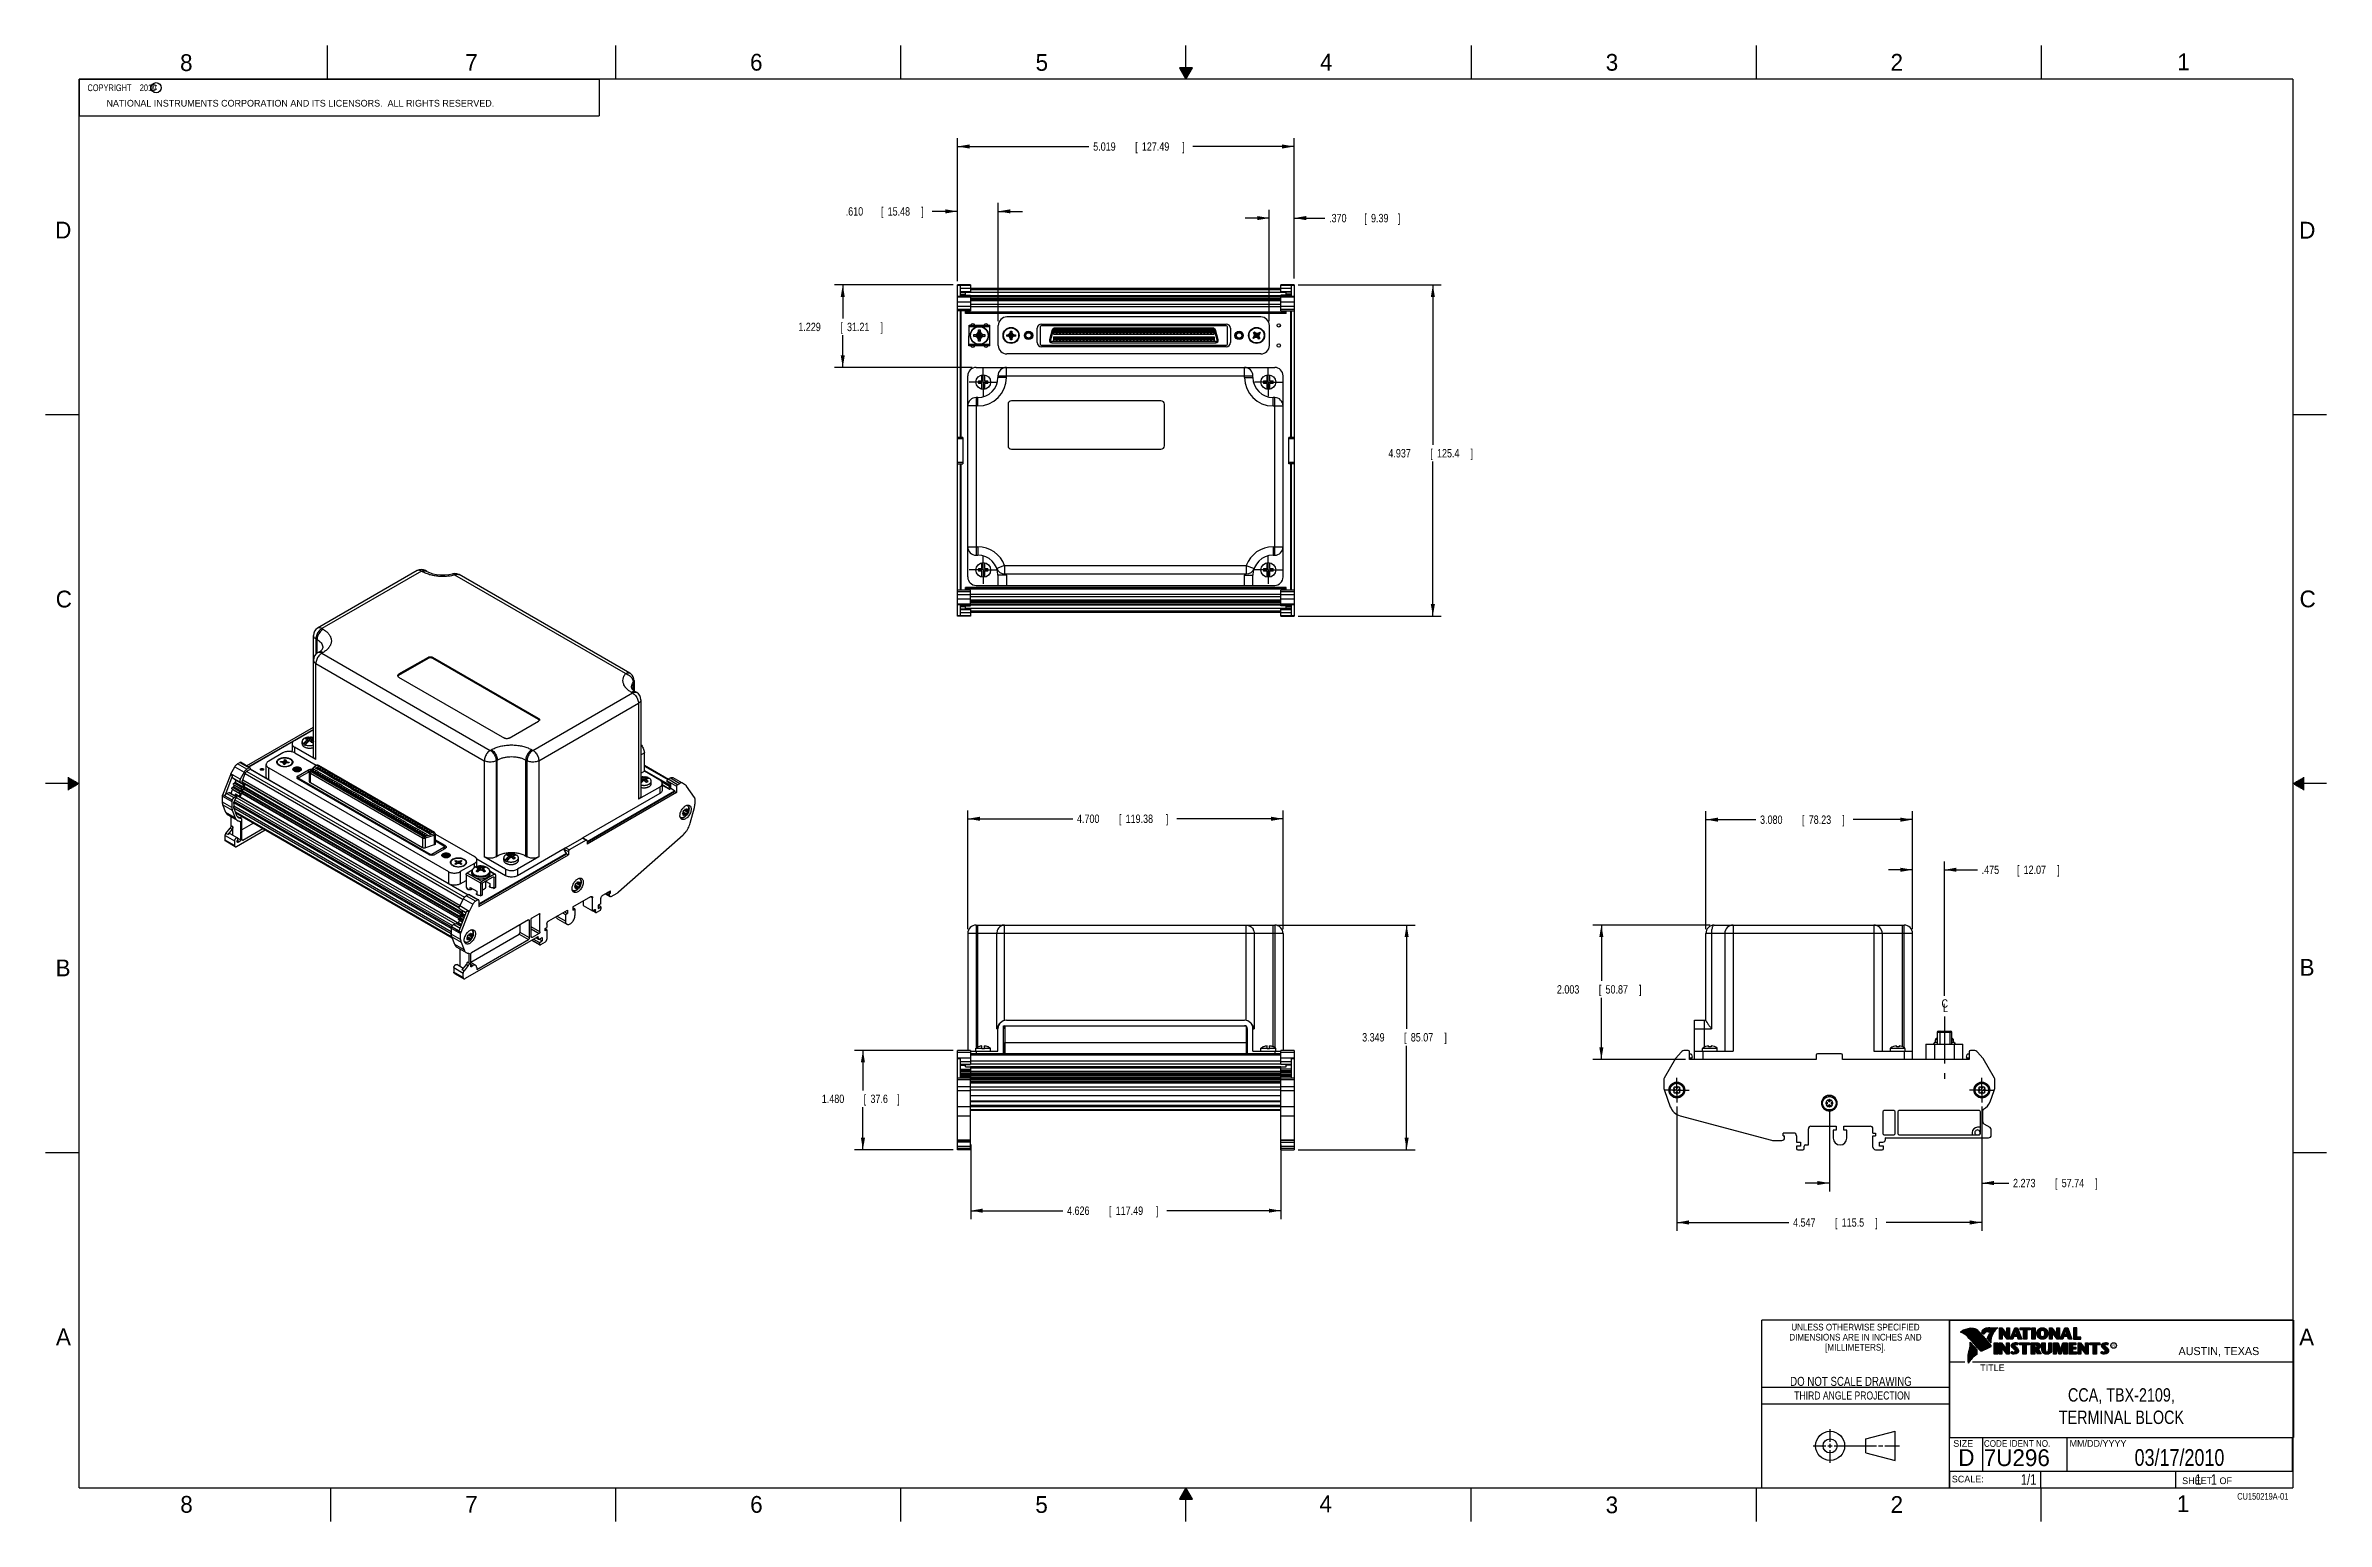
# Model space of a CAD drawing. Header units: inches. Extents: x 0 to 34, y 0 to 22.
import ezdxf
from ezdxf.enums import TextEntityAlignment as Align

# ---------------------------------------------------------------- set-up
doc = ezdxf.new("R2010")
doc.units = ezdxf.units.IN
doc.header["$LTSCALE"] = 1.87
doc.header["$MEASUREMENT"] = 0
doc.linetypes.add('CENTER', pattern=[0.6, 0.375, -0.075, 0.075, -0.075])
doc.layers.get('0').update_dxf_attribs({"linetype": 'CONTINUOUS'})
for name, color, linetype in [('DEFAULT_1', 7, 'CENTER'), ('DETAIL', 7, 'CONTINUOUS'), ('DIMENSIONS', 7, 'CONTINUOUS')]:
    doc.layers.add(name, color=color, linetype=linetype)
doc.styles.get("Standard").update_dxf_attribs({"font": 'txt', "width": 0.8})
doc.dimstyles.new('DIMSTYLE_1', dxfattribs={"dimtxt": 0.125, "dimasz": 0.18, "dimexe": 0.18, "dimexo": 0.0625, "dimgap": 0.09, "dimtad": 0, "dimtih": 1, "dimtoh": 1, "dimdec": 3, "dimzin": 4, "dimdsep": 46, "dimtxsty": 'STANDARD', "dimblk": '_FILLED', "dimblk1": '_FILLED', "dimblk2": '_FILLED', "dimcen": 0.09, "dimadec": 0, "dimazin": 0, "dimtp": 0.001, "dimtm": 0.001, "dimtfac": 1, "dimtdec": 3, "dimtofl": 0, "dimtmove": 0, "dimatfit": 3, "dimldrblk": '_FILLED', "dimfxl": 1, "dimtolj": 1, "dimtzin": 4, "dimarcsym": 0})

msp = doc.modelspace()

# ---------------------------------------------------------------- texts
at = {"color": 2, "linetype": 'CONTINUOUS'}
for s, height, p in [('8', 0.25, (2.0046, 21.6213)), ('7', 0.25, (6.2556, 21.6243)), ('6', 0.25, (10.5012, 21.6272)), ('5', 0.25, (14.7577, 21.6247)), ('4', 0.25, (18.9977, 21.6277)), ('3', 0.25, (23.257, 21.6259)), ('2', 0.25, (27.5025, 21.6262)), ('1', 0.25, (31.7781, 21.6326)), ('NATIONAL INSTRUMENTS CORPORATION AND ITS LICENSORS.  ALL RIGHTS RESERVED.', 0.1, (0.9071, 21.0911)), ('c', 0.1, (1.599, 21.3388)), ('D', 0.25, (0.1424, 19.125)), ('D', 0.25, (33.5947, 19.1236)), ('C', 0.25, (0.1508, 13.6246)), ('C', 0.25, (33.6004, 13.6267)), ('B', 0.25, (0.1484, 8.1257)), ('B', 0.25, (33.6006, 8.1345)), ('A', 0.25, (0.1541, 2.6261)), ('A', 0.25, (33.5939, 2.6228)), ('R', 0.042, (30.8076, 2.5994)), ('AUSTIN, TEXAS', 0.12, (31.7957, 2.479)), ('TITLE', 0.1, (28.8397, 2.2397)), ('SIZE', 0.1, (28.4379, 1.1118)), ('MM/DD/YYYY', 0.1, (30.1721, 1.1121)), ('SCALE:', 0.1, (28.4164, 0.5806)), ('8', 0.25, (2.0074, 0.1291)), ('7', 0.25, (6.2553, 0.1287)), ('6', 0.25, (10.5033, 0.1284)), ('5', 0.25, (14.754, 0.1262)), ('4', 0.25, (18.9884, 0.1369)), ('3', 0.25, (23.2555, 0.121)), ('2', 0.25, (27.5035, 0.1263)), ('1', 0.25, (31.7706, 0.139)), ('SHEET   OF', 0.1, (31.8499, 0.5557))]:
    msp.add_text(s, height=height, dxfattribs=at).set_placement(p)
for s, height, width, p in [('DIMENSIONS ARE IN INCHES AND', 0.1, 0.9, (26.9799, 2.6959)), ('UNLESS OTHERWISE SPECIFIED', 0.1, 0.9, (26.9799, 2.8459)), ('[MILLIMETERS].', 0.1, 0.9, (26.9799, 2.5459)), ('THIRD ANGLE PROJECTION', 0.12, 0.8, (26.9296, 1.8168))]:
    msp.add_text(s, height=height, dxfattribs=dict(at, width=width)).set_placement(p, align=Align.CENTER)
at = {"color": 7, "linetype": 'CONTINUOUS', "width": 0.8}
for s, height, p in [('DO NOT SCALE DRAWING', 0.135, (26.9127, 2.0199)), ('03/17/2010', 0.25, (31.81, 0.828))]:
    msp.add_text(s, height=height, dxfattribs=at).set_placement(p, align=Align.CENTER)
at = {"color": 7, "linetype": 'CONTINUOUS'}
for s, p in [('D  ', (28.5128, 0.8264)), ('7U296', (28.8928, 0.8245))]:
    msp.add_text(s, height=0.25, dxfattribs=at).set_placement(p)
at = {"color": 2, "linetype": 'CONTINUOUS', "width": 0.9}
msp.add_text('CODE IDENT NO.', height=0.1, dxfattribs=at).set_placement((28.8949, 1.1115))
at = {"color": 7, "linetype": 'CONTINUOUS', "width": 0.8}
msp.add_text('1/1', height=0.15625, dxfattribs=at).set_placement((29.677, 0.5469), align=Align.RIGHT)
at = {"color": 2, "linetype": 'CONTINUOUS', "width": 0.8}
msp.add_text('CU150219A-01', height=0.1, dxfattribs=at).set_placement((33.4328, 0.3236), align=Align.RIGHT)
at = {"color": 2, "linetype": 'CONTINUOUS', "insert": (0.5625, 21.4219), "char_height": 0.1, "width": 1.52, "attachment_point": 1}
msp.add_mtext('  COPYRIGHT    2010', dxfattribs=at)
at = {"color": 7, "linetype": 'CONTINUOUS'}
for s, insert, char_height, width, attachment_point in [('CCA, TBX-2109,\\PTERMINAL BLOCK', (30.9443, 1.9853), 0.2, 2.24, 2), ('     1   1', (31.8125, 0.7031), 0.15625, 1.25, 1)]:
    msp.add_mtext(s, dxfattribs=dict(at, insert=insert, char_height=char_height, width=width, attachment_point=attachment_point))
at = {"layer": 'DETAIL', "color": 2, "linetype": 'CONTINUOUS', "width": 0.8}
for s, p in [('C', (28.2628, 7.6585)), ('L', (28.2858, 7.5913))]:
    msp.add_text(s, height=0.125, dxfattribs=at).set_placement(p)

# ---------------------------------------------------------------- blocks, each defined once
blk = doc.blocks.new('_FILLED')
at = {"color": 0, "linetype": 'BYBLOCK'}
blk.add_solid([(0, 0), (-1, 0.17), (-1, -0.17)], dxfattribs=at)
blk = doc.blocks.new('*D0')
at = {"layer": 'DIMENSIONS', "color": 2, "linetype": 'CONTINUOUS'}
for p, q in [((18.674, 18.432), (20.805, 18.432)), ((20.68, 18.432), (20.68, 16.049)), ((20.68, 13.495), (20.68, 15.799)), ((18.674, 13.495), (20.805, 13.495))]:
    blk.add_line(p, q, dxfattribs=at)
at = {"layer": 'DIMENSIONS', "color": 2, "linetype": 'CONTINUOUS', "xscale": 0.18, "yscale": 0.18, "zscale": 0.18}
for p, rotation in [((20.68, 18.432), 90), ((20.68, 13.495), 270)]:
    blk.add_blockref('_FILLED', p, dxfattribs=dict(at, rotation=rotation))
at = {"layer": 'DIMENSIONS', "color": 2, "linetype": 'CONTINUOUS', "width": 0.8}
for s, p in [('4.937', (20.017, 15.861)), ('[', (20.642, 15.861)), ('125.4', (20.742, 15.861)), (']', (21.242, 15.861))]:
    blk.add_text(s, height=0.125, dxfattribs=at).set_placement(p)
blk = doc.blocks.new('*D1')
at = {"layer": 'DIMENSIONS', "color": 2, "linetype": 'CONTINUOUS'}
for p, q in [((13.593, 18.514), (13.593, 20.621)), ((13.593, 20.496), (15.554, 20.496)), ((18.612, 20.496), (17.104, 20.496)), ((18.612, 18.537), (18.612, 20.621))]:
    blk.add_line(p, q, dxfattribs=at)
at = {"layer": 'DIMENSIONS', "color": 2, "linetype": 'CONTINUOUS', "xscale": 0.18, "yscale": 0.18, "zscale": 0.18}
for p, rotation in [((13.593, 20.496), 180), ((18.612, 20.496), 360)]:
    blk.add_blockref('_FILLED', p, dxfattribs=dict(at, rotation=rotation))
at = {"layer": 'DIMENSIONS', "color": 2, "linetype": 'CONTINUOUS', "width": 0.8}
for s, p in [('5.019', (15.617, 20.433)), ('[', (16.242, 20.433)), ('127.49', (16.342, 20.433)), (']', (16.942, 20.433))]:
    blk.add_text(s, height=0.125, dxfattribs=at).set_placement(p)
blk = doc.blocks.new('*D2')
at = {"layer": 'DIMENSIONS', "color": 2, "linetype": 'CONTINUOUS'}
for p, q in [((13.747, 8.827), (13.747, 10.599)), ((18.447, 8.827), (18.447, 10.599)), ((13.747, 10.474), (15.313, 10.474)), ((18.447, 10.474), (16.863, 10.474))]:
    blk.add_line(p, q, dxfattribs=at)
at = {"layer": 'DIMENSIONS', "color": 2, "linetype": 'CONTINUOUS', "xscale": 0.18, "yscale": 0.18, "zscale": 0.18, "rotation": 180}
blk.add_blockref('_FILLED', (13.747, 10.474), dxfattribs=at)
at = {"layer": 'DIMENSIONS', "color": 2, "linetype": 'CONTINUOUS', "xscale": 0.18, "yscale": 0.18, "zscale": 0.18}
blk.add_blockref('_FILLED', (18.447, 10.474), dxfattribs=at)
at = {"layer": 'DIMENSIONS', "color": 2, "linetype": 'CONTINUOUS', "width": 0.8}
for s, p in [('[', (16, 10.412)), (']', (16.7, 10.412)), ('4.700', (15.375, 10.412)), ('119.38', (16.1, 10.412))]:
    blk.add_text(s, height=0.125, dxfattribs=at).set_placement(p)
blk = doc.blocks.new('*D3')
at = {"layer": 'DIMENSIONS', "color": 2, "linetype": 'CONTINUOUS'}
for p, q in [((18.36, 8.89), (20.414, 8.89)), ((20.289, 8.89), (20.289, 7.341)), ((20.289, 5.54), (20.289, 7.091)), ((18.674, 5.54), (20.414, 5.54))]:
    blk.add_line(p, q, dxfattribs=at)
at = {"layer": 'DIMENSIONS', "color": 2, "linetype": 'CONTINUOUS', "xscale": 0.18, "yscale": 0.18, "zscale": 0.18}
for p, rotation in [((20.289, 8.89), 90), ((20.289, 5.54), 270)]:
    blk.add_blockref('_FILLED', p, dxfattribs=dict(at, rotation=rotation))
at = {"layer": 'DIMENSIONS', "color": 2, "linetype": 'CONTINUOUS', "width": 0.8}
for s, p in [('3.349', (19.626, 7.154)), ('[', (20.251, 7.154)), ('85.07', (20.351, 7.154)), (']', (20.851, 7.154))]:
    blk.add_text(s, height=0.125, dxfattribs=at).set_placement(p)
blk = doc.blocks.new('*D4')
at = {"layer": 'DIMENSIONS', "color": 2, "linetype": 'CONTINUOUS'}
for p, q in [((27.83, 9.714), (27.47, 9.714)), ((27.83, 8.827), (27.83, 9.839)), ((28.306, 7.834), (28.306, 9.839)), ((28.306, 9.714), (28.799, 9.714))]:
    blk.add_line(p, q, dxfattribs=at)
at = {"layer": 'DIMENSIONS', "color": 2, "linetype": 'CONTINUOUS', "xscale": 0.18, "yscale": 0.18, "zscale": 0.18}
blk.add_blockref('_FILLED', (27.83, 9.714), dxfattribs=at)
at = {"layer": 'DIMENSIONS', "color": 2, "linetype": 'CONTINUOUS', "xscale": 0.18, "yscale": 0.18, "zscale": 0.18, "rotation": 180}
blk.add_blockref('_FILLED', (28.306, 9.714), dxfattribs=at)
at = {"layer": 'DIMENSIONS', "color": 2, "linetype": 'CONTINUOUS', "width": 0.8}
for s, p in [('.475', (28.861, 9.651)), ('[', (29.386, 9.651)), ('12.07', (29.486, 9.651)), (']', (29.986, 9.651))]:
    blk.add_text(s, height=0.125, dxfattribs=at).set_placement(p)
blk = doc.blocks.new('*D5')
at = {"layer": 'DIMENSIONS', "color": 2, "linetype": 'CONTINUOUS'}
for p, q in [((24.813, 8.89), (23.067, 8.89)), ((23.192, 8.89), (23.192, 8.056)), ((23.192, 6.887), (23.192, 7.806)), ((24.445, 6.887), (23.067, 6.887))]:
    blk.add_line(p, q, dxfattribs=at)
at = {"layer": 'DIMENSIONS', "color": 2, "linetype": 'CONTINUOUS', "xscale": 0.18, "yscale": 0.18, "zscale": 0.18}
for p, rotation in [((23.192, 8.89), 90), ((23.192, 6.887), 270)]:
    blk.add_blockref('_FILLED', p, dxfattribs=dict(at, rotation=rotation))
at = {"layer": 'DIMENSIONS', "color": 2, "linetype": 'CONTINUOUS', "width": 0.8}
for s, p in [('2.003', (22.529, 7.868)), ('[', (23.154, 7.868)), ('50.87', (23.254, 7.868)), (']', (23.754, 7.868))]:
    blk.add_text(s, height=0.125, dxfattribs=at).set_placement(p)
blk = doc.blocks.new('*D6')
at = {"layer": 'DIMENSIONS', "color": 2, "linetype": 'CONTINUOUS'}
for p, q in [((13.79, 5.62), (13.79, 4.507)), ((18.415, 5.62), (18.415, 4.507)), ((13.79, 4.632), (15.165, 4.632)), ((18.415, 4.632), (16.715, 4.632))]:
    blk.add_line(p, q, dxfattribs=at)
at = {"layer": 'DIMENSIONS', "color": 2, "linetype": 'CONTINUOUS', "xscale": 0.18, "yscale": 0.18, "zscale": 0.18, "rotation": 180}
blk.add_blockref('_FILLED', (13.79, 4.632), dxfattribs=at)
at = {"layer": 'DIMENSIONS', "color": 2, "linetype": 'CONTINUOUS', "xscale": 0.18, "yscale": 0.18, "zscale": 0.18}
blk.add_blockref('_FILLED', (18.415, 4.632), dxfattribs=at)
at = {"layer": 'DIMENSIONS', "color": 2, "linetype": 'CONTINUOUS', "width": 0.8}
for s, p in [('4.626', (15.227, 4.569)), ('[', (15.852, 4.569)), ('117.49', (15.952, 4.569)), (']', (16.552, 4.569))]:
    blk.add_text(s, height=0.125, dxfattribs=at).set_placement(p)
blk = doc.blocks.new('*D7')
at = {"layer": 'DIMENSIONS', "color": 2, "linetype": 'CONTINUOUS'}
for p, q in [((24.317, 6.184), (24.317, 4.331)), ((28.864, 6.184), (28.864, 4.331)), ((24.317, 4.456), (25.987, 4.456)), ((28.864, 4.456), (27.437, 4.456))]:
    blk.add_line(p, q, dxfattribs=at)
at = {"layer": 'DIMENSIONS', "color": 2, "linetype": 'CONTINUOUS', "xscale": 0.18, "yscale": 0.18, "zscale": 0.18, "rotation": 180}
blk.add_blockref('_FILLED', (24.317, 4.456), dxfattribs=at)
at = {"layer": 'DIMENSIONS', "color": 2, "linetype": 'CONTINUOUS', "xscale": 0.18, "yscale": 0.18, "zscale": 0.18}
blk.add_blockref('_FILLED', (28.864, 4.456), dxfattribs=at)
at = {"layer": 'DIMENSIONS', "color": 2, "linetype": 'CONTINUOUS', "width": 0.8}
for s, p in [('4.547', (26.05, 4.393)), ('[', (26.675, 4.393)), ('115.5', (26.775, 4.393)), (']', (27.275, 4.393))]:
    blk.add_text(s, height=0.125, dxfattribs=at).set_placement(p)
blk = doc.blocks.new('*D8')
at = {"layer": 'DIMENSIONS', "color": 2, "linetype": 'CONTINUOUS'}
for p, q in [((26.591, 6.123), (26.591, 4.919)), ((28.864, 6.184), (28.864, 4.919)), ((26.591, 5.044), (26.231, 5.044)), ((28.864, 5.044), (29.267, 5.044))]:
    blk.add_line(p, q, dxfattribs=at)
at = {"layer": 'DIMENSIONS', "color": 2, "linetype": 'CONTINUOUS', "xscale": 0.18, "yscale": 0.18, "zscale": 0.18}
blk.add_blockref('_FILLED', (26.591, 5.044), dxfattribs=at)
at = {"layer": 'DIMENSIONS', "color": 2, "linetype": 'CONTINUOUS', "xscale": 0.18, "yscale": 0.18, "zscale": 0.18, "rotation": 180}
blk.add_blockref('_FILLED', (28.864, 5.044), dxfattribs=at)
at = {"layer": 'DIMENSIONS', "color": 2, "linetype": 'CONTINUOUS', "width": 0.8}
for s, p in [('2.273', (29.329, 4.981)), ('[', (29.954, 4.981)), ('57.74', (30.054, 4.981)), (']', (30.554, 4.981))]:
    blk.add_text(s, height=0.125, dxfattribs=at).set_placement(p)
blk = doc.blocks.new('*D9')
at = {"layer": 'DIMENSIONS', "color": 2, "linetype": 'CONTINUOUS'}
for p, q in [((24.75, 8.827), (24.75, 10.586)), ((27.83, 8.827), (27.83, 10.586)), ((24.75, 10.461), (25.495, 10.461)), ((27.83, 10.461), (26.945, 10.461))]:
    blk.add_line(p, q, dxfattribs=at)
at = {"layer": 'DIMENSIONS', "color": 2, "linetype": 'CONTINUOUS', "xscale": 0.18, "yscale": 0.18, "zscale": 0.18, "rotation": 180}
blk.add_blockref('_FILLED', (24.75, 10.461), dxfattribs=at)
at = {"layer": 'DIMENSIONS', "color": 2, "linetype": 'CONTINUOUS', "xscale": 0.18, "yscale": 0.18, "zscale": 0.18}
blk.add_blockref('_FILLED', (27.83, 10.461), dxfattribs=at)
at = {"layer": 'DIMENSIONS', "color": 2, "linetype": 'CONTINUOUS', "width": 0.8}
for s, p in [('3.080', (25.558, 10.398)), ('[', (26.183, 10.398)), ('78.23', (26.283, 10.398)), (']', (26.783, 10.398))]:
    blk.add_text(s, height=0.125, dxfattribs=at).set_placement(p)
blk = doc.blocks.new('*D10')
at = {"layer": 'DIMENSIONS', "color": 2, "linetype": 'CONTINUOUS'}
for p, q in [((13.53, 7.021), (12.059, 7.021)), ((12.184, 7.021), (12.184, 6.424)), ((12.184, 5.54), (12.184, 6.174)), ((13.53, 5.54), (12.059, 5.54))]:
    blk.add_line(p, q, dxfattribs=at)
at = {"layer": 'DIMENSIONS', "color": 2, "linetype": 'CONTINUOUS', "xscale": 0.18, "yscale": 0.18, "zscale": 0.18}
for p, rotation in [((12.184, 7.021), 90), ((12.184, 5.54), 270)]:
    blk.add_blockref('_FILLED', p, dxfattribs=dict(at, rotation=rotation))
at = {"layer": 'DIMENSIONS', "color": 2, "linetype": 'CONTINUOUS', "width": 0.8}
for s, p in [('1.480', (11.571, 6.237)), ('[', (12.196, 6.237)), ('37.6', (12.296, 6.237)), (']', (12.696, 6.237))]:
    blk.add_text(s, height=0.125, dxfattribs=at).set_placement(p)
blk = doc.blocks.new('*D11')
at = {"layer": 'DIMENSIONS', "color": 2, "linetype": 'CONTINUOUS'}
for p, q in [((13.53, 18.432), (11.758, 18.432)), ((11.883, 18.432), (11.883, 17.932)), ((11.883, 17.203), (11.883, 17.682)), ((13.81, 17.203), (11.758, 17.203))]:
    blk.add_line(p, q, dxfattribs=at)
at = {"layer": 'DIMENSIONS', "color": 2, "linetype": 'CONTINUOUS', "xscale": 0.18, "yscale": 0.18, "zscale": 0.18}
for p, rotation in [((11.883, 18.432), 90), ((11.883, 17.203), 270)]:
    blk.add_blockref('_FILLED', p, dxfattribs=dict(at, rotation=rotation))
at = {"layer": 'DIMENSIONS', "color": 2, "linetype": 'CONTINUOUS', "width": 0.8}
for s, p in [('1.229', (11.221, 17.744)), ('[', (11.846, 17.744)), ('31.21', (11.946, 17.744)), (']', (12.446, 17.744))]:
    blk.add_text(s, height=0.125, dxfattribs=at).set_placement(p)
blk = doc.blocks.new('*D12')
at = {"layer": 'DIMENSIONS', "color": 2, "linetype": 'CONTINUOUS'}
for p, q in [((18.242, 19.429), (17.882, 19.429)), ((18.242, 17.891), (18.242, 19.554)), ((18.612, 18.527), (18.612, 19.554)), ((18.612, 19.429), (19.07, 19.429))]:
    blk.add_line(p, q, dxfattribs=at)
at = {"layer": 'DIMENSIONS', "color": 2, "linetype": 'CONTINUOUS', "xscale": 0.18, "yscale": 0.18, "zscale": 0.18}
blk.add_blockref('_FILLED', (18.242, 19.429), dxfattribs=at)
at = {"layer": 'DIMENSIONS', "color": 2, "linetype": 'CONTINUOUS', "xscale": 0.18, "yscale": 0.18, "zscale": 0.18, "rotation": 180}
blk.add_blockref('_FILLED', (18.612, 19.429), dxfattribs=at)
at = {"layer": 'DIMENSIONS', "color": 2, "linetype": 'CONTINUOUS', "width": 0.8}
for s, p in [('.370', (19.133, 19.366)), ('[', (19.658, 19.366)), ('9.39', (19.758, 19.366)), (']', (20.158, 19.366))]:
    blk.add_text(s, height=0.125, dxfattribs=at).set_placement(p)
blk = doc.blocks.new('*D13')
at = {"layer": 'DIMENSIONS', "color": 2, "linetype": 'CONTINUOUS'}
for p, q in [((13.593, 19.529), (13.214, 19.529)), ((13.593, 18.489), (13.593, 19.654)), ((14.202, 17.891), (14.202, 19.654)), ((14.202, 19.529), (14.562, 19.529))]:
    blk.add_line(p, q, dxfattribs=at)
at = {"layer": 'DIMENSIONS', "color": 2, "linetype": 'CONTINUOUS', "xscale": 0.18, "yscale": 0.18, "zscale": 0.18}
blk.add_blockref('_FILLED', (13.593, 19.529), dxfattribs=at)
at = {"layer": 'DIMENSIONS', "color": 2, "linetype": 'CONTINUOUS', "xscale": 0.18, "yscale": 0.18, "zscale": 0.18, "rotation": 180}
blk.add_blockref('_FILLED', (14.202, 19.529), dxfattribs=at)
at = {"layer": 'DIMENSIONS', "color": 2, "linetype": 'CONTINUOUS', "width": 0.8}
for s, p in [('.610', (11.927, 19.466)), ('[', (12.452, 19.466)), ('15.48', (12.552, 19.466)), (']', (13.052, 19.466))]:
    blk.add_text(s, height=0.125, dxfattribs=at).set_placement(p)

# ---------------------------------------------------------------- dimensions: what is measured, and where the dimension line sits
at = {"layer": 'DIMENSIONS', "color": 2, "linetype": 'CONTINUOUS'}
for base, p1, p2, picture, middle in [((18.6119, 20.4956), (13.5927, 18.5138), (18.6119, 18.5369), '*D1', (16.3294, 20.4956)), ((18.6119, 19.4289), (18.2423, 17.8909), (18.6119, 18.5267), '*D12', (19.6952, 19.4289)), ((28.3057, 9.7139), (27.8303, 8.8274), (28.3057, 7.8339), '*D4', (29.4739, 9.7139)), ((28.864, 4.4556), (24.3168, 6.1837), (28.864, 6.1837), '*D7', (26.7121, 4.4556)), ((18.4151, 4.6319), (13.7895, 5.6198), (18.4151, 5.6198), '*D6', (15.9398, 4.6319))]:
    dim = msp.add_linear_dim(base=base, p1=p1, p2=p2, dimstyle='DIMSTYLE_1', dxfattribs=at)
    dim.commit()
    dim.dimension.update_dxf_attribs({"geometry": picture, "text_midpoint": middle, "dimtype": 160})
for base, p1, p2, angle, picture, middle in [((13.5927, 19.5288), (14.2023, 17.8909), (13.5927, 18.4893), 180, '*D13', (12.539, 19.5288)), ((11.8835, 18.432), (13.8098, 17.2034), (13.5302, 18.432), 90, '*D11', (11.8835, 17.8068)), ((20.6795, 13.495), (18.6744, 18.432), (18.6744, 13.495), 270, '*D0', (20.6795, 15.9237)), ((13.7473, 10.4745), (18.4473, 8.8274), (13.7473, 8.8274), 180, '*D2', (16.0878, 10.4745)), ((24.7503, 10.461), (27.8303, 8.8274), (24.7503, 8.8274), 180, '*D9', (26.2201, 10.461)), ((20.2888, 5.5405), (18.3598, 8.8899), (18.6744, 5.5405), 270, '*D3', (20.2888, 7.2161)), ((23.192, 8.8899), (24.4452, 6.8869), (24.8128, 8.8899), 90, '*D5', (23.192, 7.9307)), ((12.1836, 5.5405), (13.5302, 7.0208), (13.5302, 5.5405), 270, '*D10', (12.1836, 6.299)), ((26.5908, 5.0438), (28.864, 6.1837), (26.5908, 6.1232), 180, '*D8', (29.9916, 5.0438))]:
    dim = msp.add_linear_dim(base=base, p1=p1, p2=p2, angle=angle, dimstyle='DIMSTYLE_1', dxfattribs=at)
    dim.commit()
    dim.dimension.update_dxf_attribs({"geometry": picture, "text_midpoint": middle, "dimtype": 160})

# ---------------------------------------------------------------- linework, layer by layer
at = {"color": 2, "linetype": 'CONTINUOUS'}
for p, q in [((4.2, 21.5), (4.2, 22)), ((8.5, 21.5), (8.5, 22)), ((12.75, 21.5), (12.75, 22)), ((17, 21.5), (17, 22)), ((21.25, 22), (21.25, 21.5)), ((25.5, 22), (25.5, 21.5)), ((29.75, 22), (29.75, 21.5)), ((0.5, 21.5), (8.25, 21.5)), ((0.5, 21.5), (0.5, 20.9531)), ((8.25, 21.5), (8.25, 20.9531)), ((16.902, 21.6697), (17, 21.5)), ((17.098, 21.6697), (16.902, 21.6697)), ((16.9076, 21.66), (17.0924, 21.66)), ((16.9134, 21.65), (17.0866, 21.65)), ((16.9192, 21.64), (17.0808, 21.64)), ((16.925, 21.63), (17.0751, 21.63)), ((16.9307, 21.62), (17.0693, 21.62)), ((16.9365, 21.61), (17.0635, 21.61)), ((16.9423, 21.6), (17.0578, 21.6)), ((16.9481, 21.59), (17.052, 21.59)), ((16.9538, 21.58), (17.0462, 21.58)), ((16.9596, 21.57), (17.0404, 21.57)), ((16.9654, 21.56), (17.0347, 21.56)), ((16.9712, 21.55), (17.0289, 21.55)), ((16.9769, 21.54), (17.0231, 21.54)), ((16.9827, 21.53), (17.0173, 21.53)), ((16.9885, 21.52), (17.0116, 21.52)), ((16.9942, 21.51), (17.0058, 21.51)), ((17, 21.5), (17.098, 21.6697)), ((0.5, 20.9531), (8.25, 20.9531)), ((0, 16.5), (0.5, 16.5)), ((33.5, 16.5), (34, 16.5)), ((0.5, 11), (0, 11)), ((0.3303, 11.09), (0.3441, 11.09)), ((0.3303, 11.08), (0.3614, 11.08)), ((0.3303, 11.07), (0.3788, 11.07)), ((0.3303, 11.06), (0.3961, 11.06)), ((0.3303, 11.05), (0.4134, 11.05)), ((0.3303, 11.04), (0.4307, 11.04)), ((0.3303, 11.03), (0.448, 11.03)), ((0.3303, 11.02), (0.4654, 11.02)), ((0.3303, 11.01), (0.4827, 11.01)), ((0.3303, 10.99), (0.4827, 10.99)), ((0.3303, 10.98), (0.4654, 10.98)), ((0.3303, 10.97), (0.448, 10.97)), ((0.3303, 10.96), (0.4307, 10.96)), ((0.3303, 10.95), (0.4134, 10.95)), ((0.3303, 10.94), (0.3961, 10.94)), ((0.3303, 10.93), (0.3788, 10.93)), ((0.3303, 10.92), (0.3614, 10.92)), ((0.3303, 10.91), (0.3441, 10.91)), ((34, 11), (33.5, 11)), ((33.5173, 11.01), (33.6697, 11.01)), ((33.5173, 10.99), (33.6697, 10.99)), ((33.5347, 11.02), (33.6697, 11.02)), ((33.5347, 10.98), (33.6697, 10.98)), ((33.552, 11.03), (33.6697, 11.03)), ((33.552, 10.97), (33.6697, 10.97)), ((33.5693, 11.04), (33.6697, 11.04)), ((33.5693, 10.96), (33.6697, 10.96)), ((33.5866, 11.05), (33.6697, 11.05)), ((33.5866, 10.95), (33.6697, 10.95)), ((33.6039, 11.06), (33.6697, 11.06)), ((33.6039, 10.94), (33.6697, 10.94)), ((33.6213, 11.07), (33.6697, 11.07)), ((33.6213, 10.93), (33.6697, 10.93)), ((33.6386, 11.08), (33.6697, 11.08)), ((33.6386, 10.92), (33.6697, 10.92)), ((33.6559, 11.09), (33.6697, 11.09)), ((33.6559, 10.91), (33.6697, 10.91)), ((0, 5.5), (0.5, 5.5)), ((33.5, 5.5), (34, 5.5)), ((28.3793, 3.0003), (33.5093, 3.0003)), ((28.3793, 3.0003), (28.3793, 1.2503)), ((28.556, 2.8217), (28.556, 2.8246)), ((28.5629, 2.8193), (28.5629, 2.8291)), ((28.5698, 2.8166), (28.5698, 2.8333)), ((28.5766, 2.8137), (28.5766, 2.8374)), ((28.5835, 2.8105), (28.5835, 2.8412)), ((28.5904, 2.8071), (28.5904, 2.8449)), ((28.5972, 2.8034), (28.5972, 2.8479)), ((28.6041, 2.7994), (28.6041, 2.8508)), ((28.6109, 2.7952), (28.6109, 2.8535)), ((28.6178, 2.7906), (28.6178, 2.856)), ((28.6247, 2.7856), (28.6247, 2.8584)), ((28.6315, 2.7803), (28.6315, 2.8606)), ((28.6384, 2.7747), (28.6384, 2.8626)), ((28.6453, 2.7685), (28.6453, 2.8645)), ((28.6521, 2.762), (28.6521, 2.8662)), ((28.659, 2.7548), (28.659, 2.8679)), ((28.6659, 2.7474), (28.6659, 2.8695)), ((28.6727, 2.7398), (28.6727, 2.8708)), ((28.6796, 2.7323), (28.6796, 2.8719)), ((28.6865, 2.7247), (28.6865, 2.8727)), ((28.6933, 2.717), (28.6933, 2.8732)), ((28.7002, 2.7092), (28.7002, 2.8734)), ((28.707, 2.7014), (28.707, 2.8733)), ((28.7139, 2.6936), (28.7139, 2.873)), ((28.7208, 2.6856), (28.7208, 2.8724)), ((28.7276, 2.6776), (28.7276, 2.8716)), ((28.7345, 2.6696), (28.7345, 2.8704)), ((28.7414, 2.6615), (28.7414, 2.869)), ((28.7482, 2.6533), (28.7482, 2.8677)), ((28.7551, 2.6452), (28.7551, 2.8659)), ((28.762, 2.6372), (28.762, 2.8638)), ((28.7688, 2.6293), (28.7688, 2.8611)), ((28.7757, 2.6214), (28.7757, 2.858)), ((28.7826, 2.6137), (28.7826, 2.8543)), ((28.7894, 2.606), (28.7894, 2.8501)), ((28.7963, 2.5985), (28.7963, 2.8451)), ((28.8031, 2.591), (28.8031, 2.8394)), ((28.81, 2.5836), (28.81, 2.8328)), ((28.8169, 2.5762), (28.8169, 2.8253)), ((28.8237, 2.569), (28.8237, 2.8181)), ((28.8306, 2.5618), (28.8306, 2.8109)), ((28.8375, 2.5556), (28.8375, 2.8037)), ((28.8443, 2.5505), (28.8443, 2.7965)), ((28.8512, 2.5472), (28.8512, 2.7893)), ((28.8581, 2.5466), (28.8581, 2.782)), ((28.8865, 2.792), (28.8631, 2.8194)), ((28.8649, 2.5483), (28.8649, 2.7748)), ((28.8878, 2.7979), (28.8682, 2.8209)), ((28.8718, 2.8167), (28.8718, 2.8343)), ((28.8718, 2.5513), (28.8718, 2.7675)), ((28.8786, 2.8086), (28.8786, 2.8464)), ((28.8786, 2.5541), (28.8786, 2.7602)), ((28.8855, 2.8005), (28.8855, 2.854)), ((28.8855, 2.557), (28.8855, 2.7523)), ((28.8924, 2.8003), (28.8924, 2.8594)), ((28.8924, 2.5599), (28.8924, 2.744)), ((28.8992, 2.8044), (28.8992, 2.8634)), ((28.8992, 2.5628), (28.8992, 2.7357)), ((28.9061, 2.8094), (28.9061, 2.8668)), ((28.9061, 2.5659), (28.9061, 2.7274)), ((28.913, 2.8153), (28.913, 2.8696)), ((28.9198, 2.8223), (28.9198, 2.8719)), ((28.9267, 2.8275), (28.9267, 2.8737)), ((28.9336, 2.8311), (28.9336, 2.875)), ((28.9404, 2.8335), (28.9404, 2.8759)), ((28.962, 2.7048), (28.9438, 2.7257)), ((28.9473, 2.834), (28.9473, 2.8769)), ((28.9657, 2.7079), (28.9496, 2.7264)), ((28.9542, 2.8327), (28.9542, 2.8778)), ((28.9542, 2.7212), (28.9542, 2.7362)), ((28.961, 2.8306), (28.961, 2.8785)), ((28.961, 2.7133), (28.961, 2.7519)), ((28.9679, 2.8292), (28.9679, 2.8791)), ((28.9679, 2.7053), (28.9679, 2.7699)), ((28.9747, 2.8285), (28.9747, 2.8796)), ((28.9747, 2.697), (28.9747, 2.7823)), ((28.9816, 2.828), (28.9816, 2.88)), ((28.9816, 2.689), (28.9816, 2.7889)), ((28.9844, 2.885), (29.1009, 2.8868)), ((28.9845, 2.8802), (29.0882, 2.8817)), ((28.9885, 2.8278), (28.9885, 2.8802)), ((28.9885, 2.6813), (28.9885, 2.7921)), ((28.9953, 2.8276), (28.9953, 2.8803)), ((28.9953, 2.6998), (28.9953, 2.7939)), ((29.0022, 2.8263), (29.0022, 2.8804)), ((29.0022, 2.7448), (29.0022, 2.795)), ((29.0091, 2.822), (29.0091, 2.8805)), ((29.0091, 2.7642), (29.0091, 2.7954)), ((29.0159, 2.7805), (29.0159, 2.8806)), ((29.0228, 2.7947), (29.0228, 2.8807)), ((29.0297, 2.8073), (29.0297, 2.8808)), ((29.0365, 2.8188), (29.0365, 2.881)), ((29.0434, 2.8293), (29.0434, 2.8811)), ((29.0502, 2.8389), (29.0502, 2.8812)), ((29.0571, 2.8479), (29.0571, 2.8813)), ((29.064, 2.8562), (29.064, 2.8814)), ((29.0708, 2.8641), (29.0708, 2.8815)), ((29.0777, 2.8714), (29.0777, 2.8816)), ((29.1256, 2.8852), (29.1624, 2.8852)), ((29.1256, 2.7166), (29.1256, 2.8852)), ((29.1305, 2.8804), (29.16, 2.8804)), ((29.1305, 2.7215), (29.1305, 2.8804)), ((29.1604, 2.7215), (29.1305, 2.7215)), ((29.1395, 2.7215), (29.1395, 2.8804)), ((29.1462, 2.7215), (29.1462, 2.8804)), ((29.1529, 2.7215), (29.1529, 2.8804)), ((29.1604, 2.8299), (29.1596, 2.8804)), ((29.16, 2.8804), (29.2402, 2.7746)), ((29.2438, 2.7215), (29.1604, 2.8299)), ((29.1604, 2.8299), (29.1604, 2.7215)), ((29.1624, 2.8852), (29.2354, 2.7891)), ((29.2414, 2.7166), (29.1653, 2.8156)), ((29.1653, 2.8156), (29.1653, 2.7166)), ((29.1663, 2.8222), (29.1663, 2.872)), ((29.173, 2.8135), (29.173, 2.8632)), ((29.1798, 2.8048), (29.1798, 2.8543)), ((29.1865, 2.7961), (29.1865, 2.8455)), ((29.1932, 2.7873), (29.1932, 2.8367)), ((29.1999, 2.7786), (29.1999, 2.8278)), ((29.2066, 2.7699), (29.2066, 2.819)), ((29.2133, 2.7612), (29.2133, 2.8101)), ((29.22, 2.7525), (29.22, 2.8013)), ((29.2267, 2.7437), (29.2267, 2.7924)), ((29.2334, 2.735), (29.2334, 2.7836)), ((29.2354, 2.8852), (29.2754, 2.8852)), ((29.2354, 2.7891), (29.2354, 2.8852)), ((29.2402, 2.8804), (29.2705, 2.8804)), ((29.2402, 2.7746), (29.2402, 2.8804)), ((29.2402, 2.7263), (29.2402, 2.7746)), ((29.2705, 2.7215), (29.2438, 2.7215)), ((29.2469, 2.7215), (29.2469, 2.8804)), ((29.2536, 2.7215), (29.2536, 2.8804)), ((29.2603, 2.7215), (29.2603, 2.8804)), ((29.267, 2.7215), (29.267, 2.8804)), ((29.2705, 2.8804), (29.2705, 2.7215)), ((29.2754, 2.8852), (29.2754, 2.7166)), ((29.2853, 2.7167), (29.3541, 2.8851)), ((29.2926, 2.7216), (29.3574, 2.8802)), ((29.3219, 2.7216), (29.2926, 2.7216)), ((29.3006, 2.7216), (29.3006, 2.7411)), ((29.3073, 2.7216), (29.3073, 2.7575)), ((29.314, 2.7216), (29.314, 2.774)), ((29.3207, 2.7216), (29.3207, 2.7904)), ((29.3381, 2.7618), (29.3219, 2.7216)), ((29.3414, 2.7569), (29.3252, 2.7167)), ((29.3274, 2.7353), (29.3274, 2.8068)), ((29.3341, 2.752), (29.3341, 2.8232)), ((29.3968, 2.7618), (29.3381, 2.7618)), ((29.3408, 2.7618), (29.3408, 2.8396)), ((29.3933, 2.7569), (29.3414, 2.7569)), ((29.3434, 2.7787), (29.365, 2.8486)), ((29.3918, 2.7787), (29.3434, 2.7787)), ((29.3475, 2.7921), (29.3475, 2.8561)), ((29.3475, 2.7618), (29.3475, 2.7787)), ((29.35, 2.7836), (29.3686, 2.8438)), ((29.3854, 2.7836), (29.35, 2.7836)), ((29.3541, 2.8851), (29.3967, 2.8851)), ((29.3543, 2.8139), (29.3543, 2.8725)), ((29.3543, 2.7618), (29.3543, 2.7787)), ((29.3574, 2.8802), (29.3933, 2.8802)), ((29.361, 2.8356), (29.361, 2.8802)), ((29.361, 2.7618), (29.361, 2.7787)), ((29.365, 2.8486), (29.3728, 2.8486)), ((29.3677, 2.8486), (29.3677, 2.8802)), ((29.3677, 2.7618), (29.3677, 2.7787)), ((29.3686, 2.8438), (29.3691, 2.8438)), ((29.3691, 2.8438), (29.3854, 2.7836)), ((29.3728, 2.8486), (29.3918, 2.7787)), ((29.3744, 2.8428), (29.3744, 2.8802)), ((29.3744, 2.7618), (29.3744, 2.7787)), ((29.3811, 2.8181), (29.3811, 2.8802)), ((29.3811, 2.7618), (29.3811, 2.7787)), ((29.3878, 2.7935), (29.3878, 2.8802)), ((29.3878, 2.7618), (29.3878, 2.7787)), ((29.3933, 2.8802), (29.4535, 2.7216)), ((29.4068, 2.7167), (29.3933, 2.7569)), ((29.3945, 2.7618), (29.3945, 2.877)), ((29.3967, 2.8851), (29.4606, 2.7167)), ((29.4103, 2.7216), (29.3968, 2.7618)), ((29.4012, 2.7485), (29.4012, 2.8593)), ((29.4079, 2.7286), (29.4079, 2.8416)), ((29.4535, 2.7216), (29.4103, 2.7216)), ((29.4147, 2.7216), (29.4147, 2.8239)), ((29.4214, 2.7216), (29.4214, 2.8063)), ((29.4281, 2.7216), (29.4281, 2.7886)), ((29.4348, 2.7216), (29.4348, 2.7709)), ((29.4357, 2.8851), (29.584, 2.8851)), ((29.4357, 2.8537), (29.4357, 2.8851)), ((29.4843, 2.8537), (29.4357, 2.8537)), ((29.4406, 2.8802), (29.5791, 2.8802)), ((29.4406, 2.8586), (29.4406, 2.8802)), ((29.4892, 2.8586), (29.4406, 2.8586)), ((29.4415, 2.7216), (29.4415, 2.7532)), ((29.4482, 2.8586), (29.4482, 2.8802)), ((29.4482, 2.7216), (29.4482, 2.7355)), ((29.4549, 2.8586), (29.4549, 2.8802)), ((29.4616, 2.8586), (29.4616, 2.8802)), ((29.4684, 2.8586), (29.4684, 2.8802)), ((29.4751, 2.8586), (29.4751, 2.8802)), ((29.4818, 2.8586), (29.4818, 2.8802)), ((29.4843, 2.7167), (29.4843, 2.8537)), ((29.4892, 2.8586), (29.4885, 2.8802)), ((29.4892, 2.7216), (29.4892, 2.8586)), ((29.5305, 2.7216), (29.4892, 2.7216)), ((29.4952, 2.7216), (29.4952, 2.8802)), ((29.5019, 2.7216), (29.5019, 2.8802)), ((29.5086, 2.7216), (29.5086, 2.8802)), ((29.5153, 2.7216), (29.5153, 2.8802)), ((29.522, 2.7216), (29.522, 2.8802)), ((29.5305, 2.8586), (29.5288, 2.8802)), ((29.5791, 2.8586), (29.5305, 2.8586)), ((29.5305, 2.8586), (29.5305, 2.7216)), ((29.584, 2.8537), (29.5354, 2.8537)), ((29.5354, 2.8537), (29.5354, 2.7167)), ((29.5355, 2.8586), (29.5355, 2.8802)), ((29.5422, 2.8586), (29.5422, 2.8802)), ((29.5489, 2.8586), (29.5489, 2.8802)), ((29.5556, 2.8586), (29.5556, 2.8802)), ((29.5623, 2.8586), (29.5623, 2.8802)), ((29.569, 2.8586), (29.569, 2.8802)), ((29.5757, 2.8586), (29.5757, 2.8802)), ((29.5791, 2.8802), (29.5791, 2.8586)), ((29.584, 2.8851), (29.584, 2.8537)), ((29.6099, 2.8851), (29.6607, 2.8851)), ((29.6099, 2.7167), (29.6099, 2.8851)), ((29.6148, 2.8802), (29.6558, 2.8802)), ((29.6148, 2.7216), (29.6148, 2.8802)), ((29.6558, 2.7216), (29.6148, 2.7216)), ((29.6227, 2.7216), (29.6227, 2.8802)), ((29.6294, 2.7216), (29.6294, 2.8802)), ((29.6361, 2.7216), (29.6361, 2.8802)), ((29.6429, 2.7216), (29.6429, 2.8802)), ((29.6496, 2.7216), (29.6496, 2.8802)), ((29.6558, 2.8802), (29.6558, 2.7216)), ((29.6607, 2.8851), (29.6607, 2.7167)), ((29.6844, 2.806), (29.6846, 2.8095)), ((29.6844, 2.8025), (29.6844, 2.806)), ((29.6844, 2.7989), (29.6844, 2.8025)), ((29.6847, 2.7953), (29.6844, 2.7989)), ((29.6846, 2.8095), (29.6849, 2.813)), ((29.685, 2.7918), (29.6847, 2.7953)), ((29.6849, 2.813), (29.6853, 2.8165)), ((29.6854, 2.7882), (29.685, 2.7918)), ((29.6853, 2.8165), (29.6858, 2.8198)), ((29.686, 2.7847), (29.6854, 2.7882)), ((29.6858, 2.8198), (29.6865, 2.8232)), ((29.6866, 2.7812), (29.686, 2.7847)), ((29.6865, 2.8232), (29.6872, 2.8264)), ((29.6874, 2.7778), (29.6866, 2.7812)), ((29.6872, 2.8264), (29.6881, 2.8296)), ((29.6883, 2.7744), (29.6874, 2.7778)), ((29.6881, 2.8296), (29.6891, 2.8327)), ((29.6893, 2.7711), (29.6883, 2.7744)), ((29.6891, 2.8327), (29.6903, 2.8357)), ((29.6892, 2.8025), (29.6893, 2.8059)), ((29.6893, 2.7991), (29.6892, 2.8025)), ((29.6893, 2.8059), (29.6894, 2.8092)), ((29.6895, 2.7957), (29.6893, 2.7991)), ((29.6904, 2.7679), (29.6893, 2.7711)), ((29.6894, 2.8092), (29.6897, 2.8125)), ((29.6898, 2.7923), (29.6895, 2.7957)), ((29.6897, 2.8125), (29.6901, 2.8158)), ((29.6903, 2.7889), (29.6898, 2.7923)), ((29.6901, 2.8158), (29.6906, 2.819)), ((29.6903, 2.8357), (29.6915, 2.8386)), ((29.6908, 2.7855), (29.6903, 2.7889)), ((29.6915, 2.7647), (29.6904, 2.7679)), ((29.6906, 2.819), (29.6912, 2.8221)), ((29.6914, 2.7822), (29.6908, 2.7855)), ((29.6912, 2.8221), (29.692, 2.8252)), ((29.6922, 2.7789), (29.6914, 2.7822)), ((29.6915, 2.8386), (29.6929, 2.8415)), ((29.6928, 2.7617), (29.6915, 2.7647)), ((29.692, 2.8252), (29.6928, 2.8282)), ((29.693, 2.7757), (29.6922, 2.7789)), ((29.6928, 2.8282), (29.6938, 2.8311)), ((29.6942, 2.7587), (29.6928, 2.7617)), ((29.6929, 2.8415), (29.6944, 2.8443)), ((29.6939, 2.7726), (29.693, 2.7757)), ((29.6938, 2.8311), (29.6948, 2.8339)), ((29.695, 2.7695), (29.6939, 2.7726)), ((29.6957, 2.7558), (29.6942, 2.7587)), ((29.6944, 2.8443), (29.696, 2.847)), ((29.6948, 2.8339), (29.696, 2.8366)), ((29.695, 2.7695), (29.6948, 2.8339)), ((29.6961, 2.7666), (29.695, 2.7695)), ((29.6973, 2.753), (29.6957, 2.7558)), ((29.696, 2.847), (29.6977, 2.8497)), ((29.696, 2.8366), (29.6972, 2.8393)), ((29.6973, 2.7637), (29.6961, 2.7666)), ((29.6972, 2.8393), (29.6986, 2.8419)), ((29.6986, 2.7608), (29.6973, 2.7637)), ((29.699, 2.7502), (29.6973, 2.753)), ((29.6977, 2.8497), (29.6995, 2.8523)), ((29.6986, 2.8419), (29.7001, 2.8445)), ((29.7, 2.7581), (29.6986, 2.7608)), ((29.7008, 2.7475), (29.699, 2.7502)), ((29.6995, 2.8523), (29.7015, 2.8549)), ((29.7015, 2.7555), (29.7, 2.7581)), ((29.7001, 2.8445), (29.7017, 2.847)), ((29.7028, 2.745), (29.7008, 2.7475)), ((29.7015, 2.8549), (29.7035, 2.8574)), ((29.7015, 2.7555), (29.7017, 2.847)), ((29.7031, 2.7529), (29.7015, 2.7555)), ((29.7017, 2.847), (29.7035, 2.8495)), ((29.7048, 2.7425), (29.7028, 2.745)), ((29.7048, 2.7504), (29.7031, 2.7529)), ((29.7035, 2.8574), (29.7057, 2.8599)), ((29.7035, 2.8495), (29.7053, 2.8519)), ((29.7066, 2.7479), (29.7048, 2.7504)), ((29.7069, 2.7401), (29.7048, 2.7425)), ((29.7053, 2.8519), (29.7073, 2.8543)), ((29.7057, 2.8599), (29.708, 2.8623)), ((29.7085, 2.7456), (29.7066, 2.7479)), ((29.7091, 2.7377), (29.7069, 2.7401)), ((29.7073, 2.8543), (29.7093, 2.8566)), ((29.708, 2.8623), (29.7103, 2.8646)), ((29.7085, 2.7456), (29.7093, 2.8566)), ((29.7105, 2.7434), (29.7085, 2.7456)), ((29.7114, 2.7355), (29.7091, 2.7377)), ((29.7093, 2.8566), (29.7115, 2.8589)), ((29.7103, 2.8646), (29.7128, 2.8668)), ((29.7125, 2.7412), (29.7105, 2.7434)), ((29.7138, 2.7334), (29.7114, 2.7355)), ((29.7115, 2.8589), (29.7137, 2.861)), ((29.7147, 2.7391), (29.7125, 2.7412)), ((29.7128, 2.8668), (29.7152, 2.8689)), ((29.7137, 2.861), (29.716, 2.8631)), ((29.7162, 2.7314), (29.7138, 2.7334)), ((29.7147, 2.7391), (29.716, 2.8631)), ((29.7169, 2.7371), (29.7147, 2.7391)), ((29.7152, 2.8689), (29.7178, 2.8709)), ((29.716, 2.8631), (29.7183, 2.8651)), ((29.7188, 2.7295), (29.7162, 2.7314)), ((29.7192, 2.7353), (29.7169, 2.7371)), ((29.7178, 2.8709), (29.7204, 2.8727)), ((29.7183, 2.8651), (29.7207, 2.867)), ((29.7214, 2.7277), (29.7188, 2.7295)), ((29.7216, 2.7335), (29.7192, 2.7353)), ((29.7204, 2.8727), (29.723, 2.8745)), ((29.7207, 2.867), (29.7231, 2.8687)), ((29.7241, 2.726), (29.7214, 2.7277)), ((29.7216, 2.7335), (29.7231, 2.8687)), ((29.7241, 2.7318), (29.7216, 2.7335)), ((29.723, 2.8745), (29.7257, 2.8761)), ((29.7231, 2.8687), (29.7256, 2.8703)), ((29.7266, 2.7302), (29.7241, 2.7318)), ((29.7269, 2.7244), (29.7241, 2.726)), ((29.7256, 2.8703), (29.7281, 2.8718)), ((29.7257, 2.8761), (29.7285, 2.8776)), ((29.7292, 2.7288), (29.7266, 2.7302)), ((29.7299, 2.723), (29.7269, 2.7244)), ((29.7281, 2.8718), (29.7307, 2.8732)), ((29.7292, 2.7288), (29.7281, 2.8718)), ((29.7285, 2.8776), (29.7313, 2.8789)), ((29.7319, 2.7274), (29.7292, 2.7288)), ((29.7329, 2.7217), (29.7299, 2.723)), ((29.7307, 2.8732), (29.7333, 2.8745)), ((29.7313, 2.8789), (29.7342, 2.8802)), ((29.7313, 2.8045), (29.7314, 2.8068)), ((29.7313, 2.8022), (29.7313, 2.8045)), ((29.7313, 2.7999), (29.7313, 2.8022)), ((29.7314, 2.7975), (29.7313, 2.7999)), ((29.7314, 2.8068), (29.7315, 2.8091)), ((29.7315, 2.7952), (29.7314, 2.7975)), ((29.7315, 2.8091), (29.7316, 2.8113)), ((29.7316, 2.7929), (29.7315, 2.7952)), ((29.7316, 2.8113), (29.7318, 2.8135)), ((29.7318, 2.7906), (29.7316, 2.7929)), ((29.7318, 2.8135), (29.732, 2.8157)), ((29.732, 2.7883), (29.7318, 2.7906)), ((29.7347, 2.7262), (29.7319, 2.7274)), ((29.732, 2.8157), (29.7323, 2.8178)), ((29.7323, 2.7861), (29.732, 2.7883)), ((29.7323, 2.8178), (29.7325, 2.8198)), ((29.7326, 2.7839), (29.7323, 2.7861)), ((29.7325, 2.8198), (29.7328, 2.8218)), ((29.7329, 2.7818), (29.7326, 2.7839)), ((29.7328, 2.8218), (29.7332, 2.8237)), ((29.7333, 2.7798), (29.7329, 2.7818)), ((29.736, 2.7205), (29.7329, 2.7217)), ((29.7332, 2.8237), (29.7336, 2.8256)), ((29.7333, 2.8745), (29.736, 2.8757)), ((29.7337, 2.7778), (29.7333, 2.7798)), ((29.7336, 2.8256), (29.734, 2.8274)), ((29.7342, 2.7758), (29.7337, 2.7778)), ((29.734, 2.8274), (29.7345, 2.8291)), ((29.7342, 2.8802), (29.7371, 2.8814)), ((29.7347, 2.7739), (29.7342, 2.7758)), ((29.7345, 2.8291), (29.735, 2.8309)), ((29.7352, 2.7721), (29.7347, 2.7739)), ((29.7347, 2.7262), (29.7351, 2.7723)), ((29.7376, 2.7251), (29.7347, 2.7262)), ((29.735, 2.8309), (29.7356, 2.8326)), ((29.7358, 2.7703), (29.7352, 2.7721)), ((29.7356, 2.8326), (29.7362, 2.8343)), ((29.7357, 2.8328), (29.736, 2.8757)), ((29.7364, 2.7686), (29.7358, 2.7703)), ((29.736, 2.8757), (29.7388, 2.8768)), ((29.7392, 2.7194), (29.736, 2.7205)), ((29.7362, 2.8343), (29.7369, 2.8359)), ((29.7362, 2.8045), (29.7363, 2.8067)), ((29.7362, 2.8022), (29.7362, 2.8045)), ((29.7362, 2.8), (29.7362, 2.8022)), ((29.7363, 2.7977), (29.7362, 2.8)), ((29.7363, 2.8067), (29.7364, 2.8088)), ((29.7364, 2.7955), (29.7363, 2.7977)), ((29.7364, 2.8088), (29.7365, 2.811)), ((29.7365, 2.7932), (29.7364, 2.7955)), ((29.7371, 2.7669), (29.7364, 2.7686)), ((29.7365, 2.811), (29.7367, 2.8131)), ((29.7367, 2.791), (29.7365, 2.7932)), ((29.7367, 2.8131), (29.7369, 2.8152)), ((29.7369, 2.7888), (29.7367, 2.791)), ((29.7369, 2.8359), (29.7376, 2.8375)), ((29.7369, 2.8152), (29.7371, 2.8171)), ((29.7371, 2.7867), (29.7369, 2.7888)), ((29.7371, 2.8814), (29.7402, 2.8824)), ((29.7371, 2.8171), (29.7374, 2.8191)), ((29.7374, 2.7846), (29.7371, 2.7867)), ((29.7378, 2.7652), (29.7371, 2.7669)), ((29.7374, 2.8191), (29.7377, 2.8209)), ((29.7377, 2.7826), (29.7374, 2.7846)), ((29.7376, 2.8375), (29.7384, 2.8391)), ((29.7406, 2.7241), (29.7376, 2.7251)), ((29.7377, 2.8209), (29.738, 2.8228)), ((29.7381, 2.7807), (29.7377, 2.7826)), ((29.7385, 2.7636), (29.7378, 2.7652)), ((29.738, 2.8228), (29.7384, 2.8245)), ((29.7385, 2.7788), (29.7381, 2.7807)), ((29.7384, 2.8391), (29.7392, 2.8407)), ((29.7384, 2.8245), (29.7388, 2.8262)), ((29.7389, 2.777), (29.7385, 2.7788)), ((29.7393, 2.762), (29.7385, 2.7636)), ((29.7388, 2.8768), (29.7417, 2.8778)), ((29.7388, 2.8262), (29.7392, 2.8278)), ((29.7394, 2.7752), (29.7389, 2.777)), ((29.7392, 2.8407), (29.7401, 2.8422)), ((29.7392, 2.8278), (29.7397, 2.8294)), ((29.7402, 2.7605), (29.7393, 2.762)), ((29.7399, 2.7735), (29.7394, 2.7752)), ((29.7397, 2.8294), (29.7402, 2.831)), ((29.7404, 2.7719), (29.7399, 2.7735)), ((29.7401, 2.8422), (29.741, 2.8437)), ((29.7402, 2.8824), (29.7433, 2.8833)), ((29.7402, 2.831), (29.7408, 2.8325)), ((29.7411, 2.759), (29.7402, 2.7605)), ((29.741, 2.7703), (29.7404, 2.7719)), ((29.7438, 2.7232), (29.7406, 2.7241)), ((29.7408, 2.8325), (29.7414, 2.834)), ((29.741, 2.8437), (29.742, 2.8451)), ((29.7416, 2.7687), (29.741, 2.7703)), ((29.7421, 2.7576), (29.7411, 2.759)), ((29.7414, 2.834), (29.742, 2.8355)), ((29.7422, 2.7672), (29.7416, 2.7687)), ((29.7417, 2.8778), (29.7446, 2.8786)), ((29.7421, 2.8451), (29.7417, 2.8778)), ((29.742, 2.8451), (29.7431, 2.8464)), ((29.742, 2.8355), (29.7427, 2.8369)), ((29.7432, 2.7563), (29.7421, 2.7576)), ((29.7429, 2.7658), (29.7422, 2.7672)), ((29.7427, 2.8369), (29.7435, 2.8383)), ((29.7436, 2.7644), (29.7429, 2.7658)), ((29.7431, 2.8464), (29.7442, 2.8477)), ((29.7435, 2.7232), (29.7431, 2.7563)), ((29.7443, 2.7549), (29.7432, 2.7563)), ((29.7433, 2.8833), (29.7465, 2.8842)), ((29.7435, 2.8383), (29.7442, 2.8396)), ((29.7444, 2.763), (29.7436, 2.7644)), ((29.747, 2.7224), (29.7438, 2.7232)), ((29.7442, 2.8477), (29.7454, 2.8489)), ((29.7442, 2.8396), (29.7451, 2.8409)), ((29.7455, 2.7537), (29.7443, 2.7549)), ((29.7452, 2.7617), (29.7444, 2.763)), ((29.7446, 2.8786), (29.7476, 2.8794)), ((29.7451, 2.8409), (29.7459, 2.8421)), ((29.7461, 2.7605), (29.7452, 2.7617)), ((29.7454, 2.8489), (29.7467, 2.85)), ((29.7467, 2.7525), (29.7455, 2.7537)), ((29.7459, 2.8421), (29.7469, 2.8433)), ((29.747, 2.7593), (29.7461, 2.7605)), ((29.7465, 2.8842), (29.7497, 2.8849)), ((29.7467, 2.85), (29.748, 2.851)), ((29.748, 2.7514), (29.7467, 2.7525)), ((29.7469, 2.8433), (29.7478, 2.8444)), ((29.7479, 2.7582), (29.747, 2.7593)), ((29.7503, 2.7217), (29.747, 2.7224)), ((29.7476, 2.8794), (29.7507, 2.8801)), ((29.7478, 2.8444), (29.7488, 2.8454)), ((29.7489, 2.7571), (29.7479, 2.7582)), ((29.748, 2.851), (29.7493, 2.852)), ((29.7493, 2.7504), (29.748, 2.7514)), ((29.7488, 2.8454), (29.7498, 2.8463)), ((29.75, 2.7561), (29.7489, 2.7571)), ((29.7493, 2.852), (29.7507, 2.8529)), ((29.7508, 2.7494), (29.7493, 2.7504)), ((29.7497, 2.8849), (29.753, 2.8855)), ((29.7498, 2.8463), (29.7509, 2.8471)), ((29.7511, 2.7552), (29.75, 2.7561)), ((29.7502, 2.8526), (29.7502, 2.88)), ((29.7502, 2.7218), (29.7502, 2.7498)), ((29.7537, 2.7212), (29.7503, 2.7217)), ((29.7507, 2.8801), (29.7538, 2.8807)), ((29.7507, 2.8529), (29.7521, 2.8537)), ((29.7522, 2.7485), (29.7508, 2.7494)), ((29.7509, 2.8471), (29.752, 2.8479)), ((29.7522, 2.7543), (29.7511, 2.7552)), ((29.752, 2.8479), (29.7532, 2.8487)), ((29.7521, 2.8537), (29.7536, 2.8544)), ((29.7534, 2.7535), (29.7522, 2.7543)), ((29.7538, 2.7477), (29.7522, 2.7485)), ((29.753, 2.8855), (29.7563, 2.886)), ((29.7532, 2.8487), (29.7544, 2.8493)), ((29.7546, 2.7528), (29.7534, 2.7535)), ((29.7536, 2.8544), (29.7551, 2.855)), ((29.7571, 2.7208), (29.7537, 2.7212)), ((29.7538, 2.8807), (29.7569, 2.8811)), ((29.7553, 2.7471), (29.7538, 2.7477)), ((29.7544, 2.8493), (29.7556, 2.8499)), ((29.7559, 2.7522), (29.7546, 2.7528)), ((29.7551, 2.855), (29.7566, 2.8556)), ((29.7569, 2.7465), (29.7553, 2.7471)), ((29.7556, 2.8499), (29.7569, 2.8504)), ((29.7571, 2.7516), (29.7559, 2.7522)), ((29.7563, 2.886), (29.7597, 2.8863)), ((29.7566, 2.8556), (29.7582, 2.856)), ((29.7569, 2.8811), (29.7601, 2.8814)), ((29.7569, 2.8504), (29.7582, 2.8509)), ((29.7586, 2.746), (29.7569, 2.7465)), ((29.757, 2.8556), (29.757, 2.8811)), ((29.757, 2.7208), (29.757, 2.7465)), ((29.7585, 2.7511), (29.7571, 2.7516)), ((29.7605, 2.7205), (29.7571, 2.7208)), ((29.7582, 2.856), (29.7599, 2.8564)), ((29.7582, 2.8509), (29.7595, 2.8513)), ((29.7598, 2.7507), (29.7585, 2.7511)), ((29.7603, 2.7456), (29.7586, 2.746)), ((29.7595, 2.8513), (29.7609, 2.8517)), ((29.7597, 2.8863), (29.763, 2.8865)), ((29.7612, 2.7504), (29.7598, 2.7507)), ((29.7599, 2.8564), (29.7615, 2.8567)), ((29.7601, 2.8814), (29.7633, 2.8816)), ((29.762, 2.7453), (29.7603, 2.7456)), ((29.7639, 2.7203), (29.7605, 2.7205)), ((29.7609, 2.8517), (29.7623, 2.8519)), ((29.7626, 2.7501), (29.7612, 2.7504)), ((29.7615, 2.8567), (29.7632, 2.857)), ((29.7637, 2.7451), (29.762, 2.7453)), ((29.7623, 2.8519), (29.7637, 2.8521)), ((29.764, 2.75), (29.7626, 2.7501)), ((29.763, 2.8865), (29.7664, 2.8866)), ((29.7632, 2.857), (29.7649, 2.8571)), ((29.7633, 2.8816), (29.7665, 2.8817)), ((29.7637, 2.857), (29.7637, 2.8817)), ((29.7637, 2.8521), (29.7651, 2.8522)), ((29.7654, 2.745), (29.7637, 2.7451)), ((29.7637, 2.7203), (29.7637, 2.7451)), ((29.7673, 2.7203), (29.7639, 2.7203)), ((29.7655, 2.7499), (29.764, 2.75)), ((29.7649, 2.8571), (29.7667, 2.8571)), ((29.7651, 2.8522), (29.7666, 2.8522)), ((29.7672, 2.7451), (29.7654, 2.745)), ((29.767, 2.7499), (29.7655, 2.7499)), ((29.7664, 2.8866), (29.7698, 2.8866)), ((29.7665, 2.8817), (29.7696, 2.8817)), ((29.7666, 2.8522), (29.768, 2.8522)), ((29.7667, 2.8571), (29.7684, 2.857)), ((29.7684, 2.75), (29.767, 2.7499)), ((29.7689, 2.7452), (29.7672, 2.7451)), ((29.7707, 2.7203), (29.7673, 2.7203)), ((29.768, 2.8522), (29.7695, 2.852)), ((29.7684, 2.857), (29.7701, 2.8569)), ((29.7699, 2.7502), (29.7684, 2.75)), ((29.7707, 2.7454), (29.7689, 2.7452)), ((29.7695, 2.852), (29.771, 2.8518)), ((29.7696, 2.8817), (29.7728, 2.8815)), ((29.7698, 2.8866), (29.7732, 2.8864)), ((29.7714, 2.7505), (29.7699, 2.7502)), ((29.7701, 2.8569), (29.7718, 2.8566)), ((29.7704, 2.7203), (29.7708, 2.7454)), ((29.7724, 2.7457), (29.7707, 2.7454)), ((29.774, 2.7205), (29.7707, 2.7203)), ((29.771, 2.8518), (29.7724, 2.8515)), ((29.7729, 2.7508), (29.7714, 2.7505)), ((29.7718, 2.8566), (29.7735, 2.8563)), ((29.7724, 2.8565), (29.7728, 2.8815)), ((29.7724, 2.8515), (29.7738, 2.8511)), ((29.7741, 2.7461), (29.7724, 2.7457)), ((29.7728, 2.8815), (29.776, 2.8812)), ((29.7743, 2.7512), (29.7729, 2.7508)), ((29.7732, 2.8864), (29.7765, 2.8861)), ((29.7735, 2.8563), (29.7751, 2.8558)), ((29.7738, 2.8511), (29.7752, 2.8507)), ((29.7773, 2.7208), (29.774, 2.7205)), ((29.7757, 2.7466), (29.7741, 2.7461)), ((29.7757, 2.7517), (29.7743, 2.7512)), ((29.7751, 2.8558), (29.7767, 2.8554)), ((29.7752, 2.8507), (29.7766, 2.8502)), ((29.7771, 2.7522), (29.7757, 2.7517)), ((29.7774, 2.7471), (29.7757, 2.7466)), ((29.776, 2.8812), (29.7791, 2.8808)), ((29.7765, 2.8861), (29.7798, 2.8856)), ((29.7766, 2.8502), (29.7779, 2.8497)), ((29.7767, 2.8554), (29.7783, 2.8548)), ((29.7784, 2.7528), (29.7771, 2.7522)), ((29.7771, 2.7208), (29.7774, 2.7471)), ((29.7805, 2.7212), (29.7773, 2.7208)), ((29.779, 2.7477), (29.7774, 2.7471)), ((29.7779, 2.8497), (29.7791, 2.8491)), ((29.7783, 2.8548), (29.7798, 2.8542)), ((29.7796, 2.7534), (29.7784, 2.7528)), ((29.7788, 2.8546), (29.7791, 2.8808)), ((29.7805, 2.7484), (29.779, 2.7477)), ((29.7791, 2.8808), (29.7822, 2.8803)), ((29.7791, 2.8491), (29.7803, 2.8485)), ((29.7808, 2.7541), (29.7796, 2.7534)), ((29.7798, 2.8856), (29.7831, 2.885)), ((29.7798, 2.8542), (29.7813, 2.8535)), ((29.7803, 2.8485), (29.7814, 2.8478)), ((29.782, 2.7491), (29.7805, 2.7484)), ((29.7837, 2.7218), (29.7805, 2.7212)), ((29.7819, 2.7549), (29.7808, 2.7541)), ((29.7813, 2.8535), (29.7827, 2.8527)), ((29.7814, 2.8478), (29.7825, 2.847)), ((29.783, 2.7557), (29.7819, 2.7549)), ((29.7834, 2.75), (29.782, 2.7491)), ((29.7822, 2.8803), (29.7853, 2.8796)), ((29.7825, 2.847), (29.7835, 2.8462)), ((29.7827, 2.8527), (29.7841, 2.8519)), ((29.784, 2.7565), (29.783, 2.7557)), ((29.7831, 2.885), (29.7864, 2.8843)), ((29.7848, 2.7509), (29.7834, 2.75)), ((29.7835, 2.8462), (29.7845, 2.8454)), ((29.7868, 2.7224), (29.7837, 2.7218)), ((29.7838, 2.7218), (29.7841, 2.7504)), ((29.785, 2.7575), (29.784, 2.7565)), ((29.7841, 2.8519), (29.7854, 2.851)), ((29.7845, 2.8454), (29.7854, 2.8445)), ((29.7861, 2.7519), (29.7848, 2.7509)), ((29.785, 2.8512), (29.7853, 2.8796)), ((29.7859, 2.7585), (29.785, 2.7575)), ((29.7853, 2.8796), (29.7883, 2.8788)), ((29.7854, 2.851), (29.7866, 2.85)), ((29.7854, 2.8445), (29.7863, 2.8436)), ((29.7867, 2.7595), (29.7859, 2.7585)), ((29.7873, 2.7529), (29.7861, 2.7519)), ((29.7863, 2.8436), (29.7871, 2.8426)), ((29.7864, 2.8843), (29.7896, 2.8835)), ((29.7866, 2.85), (29.7878, 2.849)), ((29.7876, 2.7607), (29.7867, 2.7595)), ((29.7899, 2.7232), (29.7868, 2.7224)), ((29.7871, 2.8426), (29.7879, 2.8416)), ((29.7885, 2.7541), (29.7873, 2.7529)), ((29.7884, 2.7619), (29.7876, 2.7607)), ((29.7878, 2.849), (29.7889, 2.848)), ((29.7879, 2.8416), (29.7887, 2.8405)), ((29.7883, 2.8788), (29.7913, 2.8779)), ((29.7891, 2.7632), (29.7884, 2.7619)), ((29.7896, 2.7553), (29.7885, 2.7541)), ((29.7887, 2.8405), (29.7894, 2.8394)), ((29.7889, 2.848), (29.79, 2.8469)), ((29.7898, 2.7645), (29.7891, 2.7632)), ((29.7894, 2.8394), (29.79, 2.8382)), ((29.7896, 2.8835), (29.7928, 2.8826)), ((29.7906, 2.7566), (29.7896, 2.7553)), ((29.7905, 2.766), (29.7898, 2.7645)), ((29.7929, 2.7241), (29.7899, 2.7232)), ((29.79, 2.8469), (29.791, 2.8457)), ((29.79, 2.8382), (29.7907, 2.8369)), ((29.7912, 2.7674), (29.7905, 2.766)), ((29.7916, 2.7579), (29.7906, 2.7566)), ((29.7907, 2.8369), (29.7913, 2.8355)), ((29.791, 2.8457), (29.7919, 2.8445)), ((29.7918, 2.769), (29.7912, 2.7674)), ((29.7913, 2.8779), (29.7942, 2.8769)), ((29.7917, 2.8448), (29.7913, 2.8779)), ((29.7913, 2.8355), (29.7919, 2.8341)), ((29.7925, 2.7593), (29.7916, 2.7579)), ((29.7924, 2.7705), (29.7918, 2.769)), ((29.7919, 2.8445), (29.7928, 2.8432)), ((29.7919, 2.8341), (29.7924, 2.8325)), ((29.7924, 2.8325), (29.793, 2.8309)), ((29.793, 2.7721), (29.7924, 2.7705)), ((29.7934, 2.7608), (29.7925, 2.7593)), ((29.7929, 2.7241), (29.7926, 2.7594)), ((29.7928, 2.8826), (29.7959, 2.8815)), ((29.7928, 2.8432), (29.7936, 2.8418)), ((29.7959, 2.7252), (29.7929, 2.7241)), ((29.793, 2.8309), (29.7935, 2.8292)), ((29.7935, 2.7738), (29.793, 2.7721)), ((29.7942, 2.7623), (29.7934, 2.7608)), ((29.7935, 2.8292), (29.7941, 2.8274)), ((29.794, 2.7755), (29.7935, 2.7738)), ((29.7936, 2.8418), (29.7944, 2.8404)), ((29.7945, 2.7773), (29.794, 2.7755)), ((29.7941, 2.8274), (29.7945, 2.8256)), ((29.7942, 2.8769), (29.7971, 2.8758)), ((29.795, 2.7639), (29.7942, 2.7623)), ((29.7944, 2.8404), (29.7951, 2.839)), ((29.7945, 2.8256), (29.795, 2.8236)), ((29.795, 2.7791), (29.7945, 2.7773)), ((29.7976, 2.7206), (29.7945, 2.7195)), ((29.795, 2.8236), (29.7954, 2.8217)), ((29.7954, 2.781), (29.795, 2.7791)), ((29.7957, 2.7655), (29.795, 2.7639)), ((29.7951, 2.839), (29.7958, 2.8374)), ((29.7954, 2.8217), (29.7958, 2.8196)), ((29.7958, 2.7829), (29.7954, 2.781)), ((29.7963, 2.7672), (29.7957, 2.7655)), ((29.7958, 2.8374), (29.7964, 2.8359)), ((29.7958, 2.8196), (29.7961, 2.8175)), ((29.7961, 2.7849), (29.7958, 2.7829)), ((29.7959, 2.8815), (29.799, 2.8803)), ((29.7989, 2.7264), (29.7959, 2.7252)), ((29.7961, 2.8175), (29.7964, 2.8154)), ((29.7964, 2.7869), (29.7961, 2.7849)), ((29.797, 2.7688), (29.7963, 2.7672)), ((29.7964, 2.8359), (29.797, 2.8342)), ((29.7964, 2.8154), (29.7966, 2.8132)), ((29.7966, 2.789), (29.7964, 2.7869)), ((29.7966, 2.8132), (29.7968, 2.811)), ((29.7968, 2.7911), (29.7966, 2.789)), ((29.7968, 2.811), (29.7969, 2.8088)), ((29.7969, 2.7932), (29.7968, 2.7911)), ((29.7969, 2.8088), (29.797, 2.8066)), ((29.7971, 2.7954), (29.7969, 2.7932)), ((29.797, 2.8342), (29.7976, 2.8324)), ((29.797, 2.8066), (29.7971, 2.8044)), ((29.7976, 2.7706), (29.797, 2.7688)), ((29.7971, 2.8758), (29.8, 2.8746)), ((29.7971, 2.8044), (29.7972, 2.8021)), ((29.7972, 2.7999), (29.7971, 2.7976)), ((29.7971, 2.7976), (29.7971, 2.7954)), ((29.7977, 2.8322), (29.7972, 2.8758)), ((29.7972, 2.8021), (29.7972, 2.7999)), ((29.7976, 2.8324), (29.7982, 2.8306)), ((29.7982, 2.7724), (29.7976, 2.7706)), ((29.8008, 2.7219), (29.7976, 2.7206)), ((29.7982, 2.8306), (29.7988, 2.8287)), ((29.7987, 2.7742), (29.7982, 2.7724)), ((29.7989, 2.7264), (29.7984, 2.7729)), ((29.7993, 2.7761), (29.7987, 2.7742)), ((29.7988, 2.8287), (29.7993, 2.8267)), ((29.8017, 2.7277), (29.7989, 2.7264)), ((29.799, 2.8803), (29.802, 2.879)), ((29.7993, 2.8267), (29.7997, 2.8247)), ((29.7997, 2.778), (29.7993, 2.7761)), ((29.7997, 2.8247), (29.8002, 2.8226)), ((29.8002, 2.78), (29.7997, 2.778)), ((29.8, 2.8746), (29.8027, 2.8732)), ((29.8002, 2.8226), (29.8006, 2.8204)), ((29.8006, 2.782), (29.8002, 2.78)), ((29.8006, 2.8204), (29.8009, 2.8182)), ((29.8009, 2.7841), (29.8006, 2.782)), ((29.8039, 2.7233), (29.8008, 2.7219)), ((29.8009, 2.8182), (29.8012, 2.816)), ((29.8012, 2.7863), (29.8009, 2.7841)), ((29.8012, 2.816), (29.8014, 2.8137)), ((29.8014, 2.7885), (29.8012, 2.7863)), ((29.8014, 2.8137), (29.8016, 2.8114)), ((29.8017, 2.7907), (29.8014, 2.7885)), ((29.8016, 2.8114), (29.8018, 2.8091)), ((29.8018, 2.7929), (29.8017, 2.7907)), ((29.8046, 2.7291), (29.8017, 2.7277)), ((29.8018, 2.8091), (29.8019, 2.8068)), ((29.8019, 2.7952), (29.8018, 2.7929)), ((29.8019, 2.8068), (29.802, 2.8045)), ((29.802, 2.7975), (29.8019, 2.7952)), ((29.802, 2.879), (29.805, 2.8776)), ((29.802, 2.8045), (29.802, 2.8022)), ((29.802, 2.8022), (29.802, 2.7998)), ((29.802, 2.7998), (29.802, 2.7975)), ((29.8027, 2.8732), (29.8054, 2.8718)), ((29.8069, 2.7248), (29.8039, 2.7233)), ((29.8046, 2.7291), (29.8054, 2.8718)), ((29.8073, 2.7306), (29.8046, 2.7291)), ((29.805, 2.8776), (29.8078, 2.876)), ((29.8054, 2.8718), (29.8081, 2.8702)), ((29.8098, 2.7264), (29.8069, 2.7248)), ((29.8099, 2.7323), (29.8073, 2.7306)), ((29.8078, 2.876), (29.8106, 2.8744)), ((29.8081, 2.8702), (29.8106, 2.8686)), ((29.8126, 2.7282), (29.8098, 2.7264)), ((29.8125, 2.734), (29.8099, 2.7323)), ((29.8106, 2.8744), (29.8134, 2.8726)), ((29.8106, 2.8686), (29.8131, 2.8668)), ((29.8125, 2.734), (29.8131, 2.8668)), ((29.8149, 2.7358), (29.8125, 2.734)), ((29.8153, 2.73), (29.8126, 2.7282)), ((29.8131, 2.8668), (29.8155, 2.865)), ((29.8134, 2.8726), (29.816, 2.8708)), ((29.8172, 2.7377), (29.8149, 2.7358)), ((29.8179, 2.732), (29.8153, 2.73)), ((29.8155, 2.865), (29.8179, 2.863)), ((29.816, 2.8708), (29.8186, 2.8688)), ((29.8194, 2.7398), (29.8172, 2.7377)), ((29.8179, 2.863), (29.8201, 2.861)), ((29.8194, 2.7398), (29.8179, 2.863)), ((29.8204, 2.7341), (29.8179, 2.732)), ((29.8186, 2.8688), (29.8211, 2.8667)), ((29.8215, 2.7419), (29.8194, 2.7398)), ((29.8201, 2.861), (29.8222, 2.8589)), ((29.8228, 2.7362), (29.8204, 2.7341)), ((29.8211, 2.8667), (29.8234, 2.8646)), ((29.8235, 2.7441), (29.8215, 2.7419)), ((29.8222, 2.8589), (29.8243, 2.8567)), ((29.825, 2.7385), (29.8228, 2.7362)), ((29.8234, 2.8646), (29.8257, 2.8623)), ((29.8254, 2.7463), (29.8235, 2.7441)), ((29.8243, 2.8567), (29.8263, 2.8544)), ((29.8272, 2.7408), (29.825, 2.7385)), ((29.8254, 2.7463), (29.8263, 2.8544)), ((29.8273, 2.7487), (29.8254, 2.7463)), ((29.8257, 2.8623), (29.8279, 2.86)), ((29.8263, 2.8544), (29.8281, 2.8521)), ((29.8292, 2.7433), (29.8272, 2.7408)), ((29.829, 2.7511), (29.8273, 2.7487)), ((29.8279, 2.86), (29.83, 2.8575)), ((29.8281, 2.8521), (29.8299, 2.8497)), ((29.8307, 2.7536), (29.829, 2.7511)), ((29.8312, 2.7458), (29.8292, 2.7433)), ((29.8299, 2.8497), (29.8315, 2.8472)), ((29.83, 2.8575), (29.832, 2.8551)), ((29.8323, 2.7562), (29.8307, 2.7536)), ((29.833, 2.7484), (29.8312, 2.7458)), ((29.8315, 2.8472), (29.8331, 2.8447)), ((29.832, 2.8551), (29.8339, 2.8525)), ((29.8323, 2.7562), (29.8331, 2.8447)), ((29.8338, 2.7589), (29.8323, 2.7562)), ((29.8348, 2.751), (29.833, 2.7484)), ((29.8331, 2.8447), (29.8345, 2.8421)), ((29.8352, 2.7616), (29.8338, 2.7589)), ((29.8339, 2.8525), (29.8356, 2.8499)), ((29.8345, 2.8421), (29.8359, 2.8395)), ((29.8365, 2.7537), (29.8348, 2.751)), ((29.8365, 2.7643), (29.8352, 2.7616)), ((29.8356, 2.8499), (29.8373, 2.8472)), ((29.8359, 2.8395), (29.8371, 2.8368)), ((29.8377, 2.7671), (29.8365, 2.7643)), ((29.838, 2.7565), (29.8365, 2.7537)), ((29.8371, 2.8368), (29.8383, 2.834)), ((29.8373, 2.8472), (29.8388, 2.8444)), ((29.8388, 2.77), (29.8377, 2.7671)), ((29.8395, 2.7594), (29.838, 2.7565)), ((29.8383, 2.834), (29.8393, 2.8311)), ((29.8388, 2.8444), (29.8403, 2.8416)), ((29.8399, 2.773), (29.8388, 2.77)), ((29.8393, 2.8311), (29.8402, 2.8281)), ((29.8399, 2.773), (29.8393, 2.8311)), ((29.8409, 2.7623), (29.8395, 2.7594)), ((29.8408, 2.776), (29.8399, 2.773)), ((29.8402, 2.8281), (29.8411, 2.825)), ((29.8403, 2.8416), (29.8416, 2.8387)), ((29.8416, 2.779), (29.8408, 2.776)), ((29.8422, 2.7653), (29.8409, 2.7623)), ((29.8411, 2.825), (29.8418, 2.8218)), ((29.8416, 2.8387), (29.8428, 2.8357)), ((29.8423, 2.7821), (29.8416, 2.779)), ((29.8418, 2.8218), (29.8425, 2.8186)), ((29.8434, 2.7683), (29.8422, 2.7653)), ((29.8428, 2.7853), (29.8423, 2.7821)), ((29.8425, 2.8186), (29.843, 2.8153)), ((29.8428, 2.8357), (29.8439, 2.8327)), ((29.8433, 2.7886), (29.8428, 2.7853)), ((29.843, 2.8153), (29.8435, 2.812)), ((29.8437, 2.7918), (29.8433, 2.7886)), ((29.8445, 2.7714), (29.8434, 2.7683)), ((29.8435, 2.812), (29.8438, 2.8086)), ((29.8439, 2.7951), (29.8437, 2.7918)), ((29.8438, 2.8086), (29.844, 2.8052)), ((29.8439, 2.8327), (29.8449, 2.8295)), ((29.8441, 2.7985), (29.8439, 2.7951)), ((29.844, 2.8052), (29.8441, 2.8018)), ((29.8441, 2.8018), (29.8441, 2.7985)), ((29.8455, 2.7746), (29.8445, 2.7714)), ((29.8449, 2.8295), (29.8458, 2.8262)), ((29.8463, 2.7779), (29.8455, 2.7746)), ((29.8458, 2.8262), (29.8466, 2.8229)), ((29.847, 2.7812), (29.8463, 2.7779)), ((29.8466, 2.8229), (29.8473, 2.8195)), ((29.8477, 2.7845), (29.847, 2.7812)), ((29.8473, 2.8195), (29.8479, 2.816)), ((29.8482, 2.7879), (29.8477, 2.7845)), ((29.8479, 2.816), (29.8483, 2.8125)), ((29.8485, 2.7914), (29.8482, 2.7879)), ((29.8483, 2.8125), (29.8486, 2.809)), ((29.8488, 2.7949), (29.8485, 2.7914)), ((29.8486, 2.809), (29.8489, 2.8054)), ((29.8489, 2.7984), (29.8488, 2.7949)), ((29.8489, 2.8054), (29.849, 2.8019)), ((29.849, 2.8019), (29.8489, 2.7984)), ((29.8727, 2.8852), (29.9095, 2.8852)), ((29.8727, 2.7166), (29.8727, 2.8852)), ((29.8775, 2.8804), (29.907, 2.8804)), ((29.8775, 2.7215), (29.8775, 2.8804)), ((29.9074, 2.7215), (29.8775, 2.7215)), ((29.8845, 2.7215), (29.8845, 2.8804)), ((29.8929, 2.7215), (29.8929, 2.8804)), ((29.8996, 2.7215), (29.8996, 2.8804)), ((29.9046, 2.8804), (29.9074, 2.8299)), ((29.907, 2.8804), (29.9873, 2.7746)), ((29.9909, 2.7215), (29.9074, 2.8299)), ((29.9074, 2.8299), (29.9074, 2.7215)), ((29.9095, 2.8852), (29.9824, 2.7891)), ((29.9113, 2.8249), (29.9113, 2.8747)), ((29.9885, 2.7166), (29.9123, 2.8156)), ((29.9123, 2.8156), (29.9123, 2.7166)), ((29.918, 2.8162), (29.918, 2.8659)), ((29.9247, 2.8074), (29.9247, 2.857)), ((29.9315, 2.7987), (29.9315, 2.8482)), ((29.9382, 2.79), (29.9382, 2.8393)), ((29.9449, 2.7813), (29.9449, 2.8305)), ((29.9516, 2.7725), (29.9516, 2.8216)), ((29.9583, 2.7638), (29.9583, 2.8128)), ((29.965, 2.7551), (29.965, 2.804)), ((29.9717, 2.7464), (29.9717, 2.7951)), ((29.9784, 2.7376), (29.9784, 2.7863)), ((29.9824, 2.8852), (30.0224, 2.8852)), ((29.9824, 2.7891), (29.9824, 2.8852)), ((29.9851, 2.7289), (29.9873, 2.7746)), ((29.9873, 2.8804), (30.0175, 2.8804)), ((29.9873, 2.7746), (29.9873, 2.8804)), ((30.0175, 2.7215), (29.9909, 2.7215)), ((29.9919, 2.7202), (29.9919, 2.8804)), ((29.9986, 2.7215), (29.9986, 2.8804)), ((30.0053, 2.7215), (30.0053, 2.8804)), ((30.012, 2.7215), (30.012, 2.8804)), ((30.0175, 2.8804), (30.0175, 2.7215)), ((30.0224, 2.8852), (30.0224, 2.7166)), ((30.0324, 2.7167), (30.1013, 2.8851)), ((30.0397, 2.7216), (30.1045, 2.8802)), ((30.069, 2.7216), (30.0397, 2.7216)), ((30.0456, 2.7216), (30.0456, 2.7359)), ((30.0523, 2.7216), (30.0523, 2.7524)), ((30.059, 2.7216), (30.059, 2.7688)), ((30.0657, 2.7216), (30.0657, 2.7852)), ((30.0852, 2.7618), (30.069, 2.7216)), ((30.0885, 2.7569), (30.0723, 2.7167)), ((30.0724, 2.73), (30.0724, 2.8016)), ((30.0791, 2.7467), (30.0791, 2.818)), ((30.1439, 2.7618), (30.0852, 2.7618)), ((30.0858, 2.7618), (30.0858, 2.8345)), ((30.1404, 2.7569), (30.0885, 2.7569)), ((30.0905, 2.7787), (30.1121, 2.8486)), ((30.1389, 2.7787), (30.0905, 2.7787)), ((30.0925, 2.7618), (30.0925, 2.8509)), ((30.0971, 2.7836), (30.1157, 2.8438)), ((30.1325, 2.7836), (30.0971, 2.7836)), ((30.0992, 2.807), (30.0992, 2.8673)), ((30.0992, 2.7618), (30.0992, 2.7787)), ((30.1013, 2.8851), (30.1438, 2.8851)), ((30.1045, 2.8802), (30.1404, 2.8802)), ((30.106, 2.8287), (30.106, 2.8802)), ((30.106, 2.7618), (30.106, 2.7787)), ((30.1121, 2.8486), (30.1199, 2.8486)), ((30.1127, 2.8486), (30.1127, 2.8802)), ((30.1127, 2.7618), (30.1127, 2.7787)), ((30.1157, 2.8438), (30.1162, 2.8438)), ((30.1162, 2.8438), (30.1325, 2.7836)), ((30.1194, 2.8486), (30.1194, 2.8802)), ((30.1194, 2.7618), (30.1194, 2.7787)), ((30.1199, 2.8486), (30.1389, 2.7787)), ((30.1261, 2.8259), (30.1261, 2.8802)), ((30.1261, 2.7618), (30.1261, 2.7787)), ((30.1328, 2.8013), (30.1328, 2.8802)), ((30.1328, 2.7618), (30.1328, 2.7787)), ((30.1395, 2.7618), (30.1395, 2.8802)), ((30.1404, 2.8802), (30.2006, 2.7216)), ((30.1539, 2.7167), (30.1404, 2.7569)), ((30.1438, 2.8851), (30.2077, 2.7167)), ((30.1574, 2.7216), (30.1439, 2.7618)), ((30.1462, 2.7548), (30.1462, 2.8649)), ((30.1529, 2.7349), (30.1529, 2.8472)), ((30.2006, 2.7216), (30.1574, 2.7216)), ((30.1597, 2.7216), (30.1597, 2.8295)), ((30.1664, 2.7216), (30.1664, 2.8118)), ((30.1731, 2.7216), (30.1731, 2.7942)), ((30.1798, 2.7216), (30.1798, 2.7765)), ((30.1865, 2.7216), (30.1865, 2.7588)), ((30.1932, 2.7216), (30.1932, 2.7411)), ((30.2795, 2.8851), (30.2287, 2.8851)), ((30.2287, 2.8851), (30.2287, 2.7167)), ((30.2747, 2.8802), (30.2336, 2.8802)), ((30.2336, 2.8802), (30.2336, 2.7216)), ((30.2336, 2.7216), (30.3363, 2.7216)), ((30.2402, 2.7216), (30.2402, 2.8802)), ((30.2469, 2.7216), (30.2469, 2.8802)), ((30.2536, 2.7216), (30.2536, 2.8802)), ((30.2603, 2.7216), (30.2603, 2.8802)), ((30.267, 2.7216), (30.267, 2.8802)), ((30.2737, 2.7216), (30.2737, 2.7432)), ((30.2747, 2.7432), (30.2747, 2.8802)), ((30.3363, 2.7432), (30.2747, 2.7432)), ((30.2795, 2.7481), (30.2795, 2.8851)), ((30.3412, 2.7481), (30.2795, 2.7481)), ((30.2805, 2.7216), (30.2805, 2.7432)), ((30.2872, 2.7216), (30.2872, 2.7432)), ((30.2939, 2.7216), (30.2939, 2.7432)), ((30.3006, 2.7216), (30.3006, 2.7432)), ((30.3073, 2.7216), (30.3073, 2.7432)), ((30.314, 2.7216), (30.314, 2.7432)), ((30.3207, 2.7216), (30.3207, 2.7432)), ((30.3274, 2.7216), (30.3274, 2.7432)), ((30.3363, 2.7216), (30.3363, 2.7432)), ((30.3412, 2.7167), (30.3412, 2.7481)), ((33.5093, 3.0003), (33.5093, 1.2503)), ((28.6659, 2.3715), (28.6659, 2.501)), ((28.6727, 2.3817), (28.6727, 2.5223)), ((28.6796, 2.3913), (28.6796, 2.5443)), ((28.6865, 2.4005), (28.6865, 2.5745)), ((28.7934, 2.5573), (28.6909, 2.6738)), ((28.6933, 2.4092), (28.6933, 2.6277)), ((28.7886, 2.5555), (28.6954, 2.6613)), ((28.7002, 2.4174), (28.7002, 2.6559)), ((28.707, 2.4253), (28.707, 2.6481)), ((28.7139, 2.4329), (28.7139, 2.6403)), ((28.7208, 2.4401), (28.7208, 2.6325)), ((28.7276, 2.447), (28.7276, 2.6247)), ((28.7345, 2.4537), (28.7345, 2.6169)), ((28.7414, 2.46), (28.7414, 2.6091)), ((28.7482, 2.4662), (28.7482, 2.6013)), ((28.7551, 2.472), (28.7551, 2.5935)), ((28.762, 2.4777), (28.762, 2.5857)), ((28.7688, 2.4831), (28.7688, 2.5779)), ((28.7757, 2.4884), (28.7757, 2.5701)), ((28.7826, 2.4934), (28.7826, 2.5623)), ((28.7875, 2.4969), (28.7886, 2.5555)), ((28.7923, 2.4943), (28.7934, 2.5573)), ((28.913, 2.5689), (28.913, 2.7191)), ((28.9198, 2.5721), (28.9198, 2.7107)), ((28.9267, 2.5752), (28.9267, 2.7024)), ((28.9336, 2.5784), (28.9336, 2.6941)), ((28.9404, 2.5817), (28.9404, 2.6858)), ((28.9473, 2.585), (28.9473, 2.6775)), ((28.9542, 2.5884), (28.9542, 2.6692)), ((28.961, 2.5918), (28.961, 2.6609)), ((28.9679, 2.5953), (28.9679, 2.6526)), ((28.9747, 2.5988), (28.9747, 2.6443)), ((28.9816, 2.6024), (28.9816, 2.636)), ((28.9885, 2.606), (28.9885, 2.6277)), ((28.9997, 2.6619), (28.9953, 2.6667)), ((28.9953, 2.6099), (28.9953, 2.6194)), ((29.0492, 2.6631), (29.1, 2.6631)), ((29.0492, 2.4947), (29.0492, 2.6631)), ((29.1, 2.4947), (29.0492, 2.4947)), ((29.0541, 2.6583), (29.0951, 2.6583)), ((29.0541, 2.4996), (29.0541, 2.6583)), ((29.0951, 2.4996), (29.0541, 2.4996)), ((29.0587, 2.4996), (29.0587, 2.6583)), ((29.0654, 2.4996), (29.0654, 2.6583)), ((29.0721, 2.4996), (29.0721, 2.6583)), ((29.0788, 2.4996), (29.0788, 2.6583)), ((29.0855, 2.4996), (29.0855, 2.6583)), ((29.0922, 2.4996), (29.0922, 2.6583)), ((29.0951, 2.6583), (29.0951, 2.4996)), ((29.1, 2.6631), (29.1, 2.4947)), ((29.1218, 2.6633), (29.1586, 2.6633)), ((29.1218, 2.4947), (29.1218, 2.6633)), ((29.1615, 2.4947), (29.1218, 2.4947)), ((29.1653, 2.7166), (29.1256, 2.7166)), ((29.1267, 2.6584), (29.1562, 2.6584)), ((29.1267, 2.4996), (29.1267, 2.6584)), ((29.1566, 2.4996), (29.1267, 2.4996)), ((29.1325, 2.4996), (29.1325, 2.6584)), ((29.1392, 2.4996), (29.1392, 2.6584)), ((29.1459, 2.4996), (29.1459, 2.6584)), ((29.1526, 2.4996), (29.1526, 2.6584)), ((29.1562, 2.6584), (29.2364, 2.5527)), ((29.24, 2.4996), (29.1566, 2.608)), ((29.1566, 2.608), (29.1566, 2.4996)), ((29.1586, 2.6633), (29.2315, 2.5672)), ((29.1593, 2.6044), (29.1593, 2.6543)), ((29.2376, 2.4947), (29.1615, 2.5937)), ((29.1615, 2.5937), (29.1615, 2.4947)), ((29.1661, 2.5957), (29.1661, 2.6454)), ((29.1728, 2.587), (29.1728, 2.6366)), ((29.1795, 2.5783), (29.1795, 2.6277)), ((29.1862, 2.5695), (29.1862, 2.6189)), ((29.1929, 2.5608), (29.1929, 2.6101)), ((29.1996, 2.5521), (29.1996, 2.6012)), ((29.2063, 2.5434), (29.2063, 2.5924)), ((29.213, 2.5346), (29.213, 2.5835)), ((29.2197, 2.5259), (29.2197, 2.5747)), ((29.2265, 2.5172), (29.2265, 2.5658)), ((29.2315, 2.6633), (29.2716, 2.6633)), ((29.2315, 2.5672), (29.2315, 2.6633)), ((29.2332, 2.5085), (29.2332, 2.557)), ((29.2364, 2.6584), (29.2667, 2.6584)), ((29.2364, 2.5527), (29.2364, 2.6584)), ((29.2716, 2.4947), (29.2376, 2.4947)), ((29.2399, 2.4996), (29.2399, 2.6584)), ((29.2667, 2.4996), (29.24, 2.4996)), ((29.2754, 2.7166), (29.2414, 2.7166)), ((29.2466, 2.4996), (29.2466, 2.6584)), ((29.2533, 2.4996), (29.2533, 2.6584)), ((29.26, 2.4996), (29.26, 2.6584)), ((29.2667, 2.6584), (29.2667, 2.4996)), ((29.2716, 2.6633), (29.2716, 2.4947)), ((29.3252, 2.7167), (29.2853, 2.7167)), ((29.2954, 2.507), (29.3104, 2.5348)), ((29.3049, 2.5006), (29.2954, 2.507)), ((29.3018, 2.5086), (29.3121, 2.5275)), ((29.3072, 2.5049), (29.3018, 2.5086)), ((29.3032, 2.6208), (29.3061, 2.6352)), ((29.3043, 2.6098), (29.3032, 2.6208)), ((29.3081, 2.5999), (29.3043, 2.6098)), ((29.3142, 2.4968), (29.3049, 2.5006)), ((29.3061, 2.6352), (29.315, 2.6485)), ((29.307, 2.505), (29.307, 2.5182)), ((29.3156, 2.5015), (29.3072, 2.5049)), ((29.3081, 2.6205), (29.3107, 2.6333)), ((29.3091, 2.6109), (29.3081, 2.6205)), ((29.3133, 2.5924), (29.3081, 2.5999)), ((29.3124, 2.6022), (29.3091, 2.6109)), ((29.3104, 2.5348), (29.3168, 2.5301)), ((29.3107, 2.6333), (29.3186, 2.6451)), ((29.3121, 2.5275), (29.3142, 2.526)), ((29.3171, 2.5955), (29.3124, 2.6022)), ((29.3234, 2.5823), (29.3133, 2.5924)), ((29.3137, 2.5989), (29.3137, 2.6378)), ((29.3137, 2.5019), (29.3142, 2.526)), ((29.3142, 2.526), (29.3213, 2.5224)), ((29.3278, 2.4939), (29.3142, 2.4968)), ((29.315, 2.6485), (29.3269, 2.6572)), ((29.3287, 2.4988), (29.3156, 2.5015)), ((29.3168, 2.5301), (29.3232, 2.527)), ((29.3211, 2.5915), (29.3171, 2.5955)), ((29.3186, 2.6451), (29.3293, 2.6529)), ((29.3204, 2.5922), (29.3204, 2.6464)), ((29.3204, 2.5005), (29.3204, 2.5227)), ((29.3267, 2.5859), (29.3211, 2.5915)), ((29.3213, 2.5224), (29.3305, 2.5193)), ((29.3232, 2.527), (29.3316, 2.5241)), ((29.3466, 2.5629), (29.3234, 2.5823)), ((29.3499, 2.5665), (29.3267, 2.5859)), ((29.3269, 2.6572), (29.3437, 2.6639)), ((29.3271, 2.5855), (29.3271, 2.6513)), ((29.3271, 2.499), (29.3271, 2.5204)), ((29.3394, 2.4922), (29.3278, 2.4939)), ((29.3398, 2.4971), (29.3287, 2.4988)), ((29.3293, 2.6529), (29.3449, 2.6591)), ((29.3305, 2.5193), (29.339, 2.5183)), ((29.3316, 2.5241), (29.3391, 2.5232)), ((29.3338, 2.5799), (29.3338, 2.6547)), ((29.3338, 2.498), (29.3338, 2.5189)), ((29.339, 2.5183), (29.3472, 2.519)), ((29.3391, 2.5232), (29.346, 2.5238)), ((29.3478, 2.4919), (29.3394, 2.4922)), ((29.3475, 2.4968), (29.3398, 2.4971)), ((29.3406, 2.5743), (29.3406, 2.6574)), ((29.3406, 2.497), (29.3406, 2.5181)), ((29.3437, 2.6639), (29.3623, 2.6659)), ((29.3449, 2.6591), (29.3624, 2.661)), ((29.346, 2.5238), (29.3513, 2.5258)), ((29.3542, 2.5553), (29.3466, 2.5629)), ((29.3472, 2.519), (29.3536, 2.5215)), ((29.3491, 2.6288), (29.3473, 2.6594)), ((29.3473, 2.5687), (29.3486, 2.6239)), ((29.3473, 2.4968), (29.3473, 2.519)), ((29.3726, 2.5001), (29.3475, 2.4968)), ((29.3741, 2.4954), (29.3478, 2.4919)), ((29.3491, 2.6288), (29.3486, 2.6239)), ((29.3486, 2.6239), (29.3502, 2.6168)), ((29.3523, 2.6337), (29.3491, 2.6288)), ((29.358, 2.5584), (29.3499, 2.5665)), ((29.3502, 2.6168), (29.3573, 2.608)), ((29.3513, 2.5258), (29.3562, 2.5293)), ((29.3569, 2.6371), (29.3523, 2.6337)), ((29.3539, 2.6271), (29.3536, 2.6242)), ((29.3536, 2.6242), (29.3547, 2.619)), ((29.3536, 2.5215), (29.3598, 2.5258)), ((29.3559, 2.6303), (29.3539, 2.6271)), ((29.354, 2.635), (29.354, 2.6601)), ((29.354, 2.5624), (29.354, 2.6122)), ((29.354, 2.4977), (29.354, 2.5216)), ((29.3585, 2.5484), (29.3542, 2.5553)), ((29.3547, 2.619), (29.3608, 2.6115)), ((29.3591, 2.6326), (29.3559, 2.6303)), ((29.3562, 2.5293), (29.3591, 2.5339)), ((29.363, 2.6389), (29.3569, 2.6371)), ((29.3573, 2.608), (29.3798, 2.5894)), ((29.363, 2.5504), (29.358, 2.5584)), ((29.3605, 2.5411), (29.3585, 2.5484)), ((29.364, 2.6341), (29.3591, 2.6326)), ((29.3591, 2.5339), (29.3605, 2.5411)), ((29.3598, 2.5258), (29.3637, 2.5321)), ((29.3607, 2.6382), (29.3607, 2.6608)), ((29.3607, 2.5541), (29.3607, 2.6052)), ((29.3607, 2.4985), (29.3607, 2.5265)), ((29.3608, 2.6115), (29.3831, 2.593)), ((29.3623, 2.6659), (29.3747, 2.665)), ((29.3624, 2.661), (29.374, 2.6602)), ((29.3691, 2.6395), (29.363, 2.6389)), ((29.3655, 2.5413), (29.363, 2.5504)), ((29.3637, 2.5321), (29.3655, 2.5413)), ((29.3692, 2.6347), (29.364, 2.6341)), ((29.3674, 2.6394), (29.3674, 2.6607)), ((29.3674, 2.4994), (29.3674, 2.5997)), ((29.3753, 2.6392), (29.3691, 2.6395)), ((29.3747, 2.6344), (29.3692, 2.6347)), ((29.3896, 2.5097), (29.3726, 2.5001)), ((29.374, 2.6602), (29.387, 2.6574)), ((29.3741, 2.6393), (29.3741, 2.6602)), ((29.3741, 2.5003), (29.3741, 2.5941)), ((29.3927, 2.5058), (29.3741, 2.4954)), ((29.3747, 2.665), (29.3883, 2.6622)), ((29.3834, 2.6326), (29.3747, 2.6344)), ((29.3846, 2.6374), (29.3753, 2.6392)), ((29.3798, 2.5894), (29.3857, 2.5835)), ((29.3808, 2.6381), (29.3808, 2.6588)), ((29.3808, 2.5048), (29.3808, 2.5884)), ((29.3831, 2.593), (29.3892, 2.5869)), ((29.388, 2.6312), (29.3834, 2.6326)), ((29.3901, 2.6357), (29.3846, 2.6374)), ((29.3857, 2.5835), (29.3916, 2.5773)), ((29.387, 2.6574), (29.3949, 2.6547)), ((29.3875, 2.6364), (29.3875, 2.6573)), ((29.3875, 2.5074), (29.3875, 2.5816)), ((29.3927, 2.6283), (29.388, 2.6312)), ((29.3883, 2.6622), (29.3967, 2.6593)), ((29.3892, 2.5869), (29.3953, 2.5805)), ((29.3995, 2.5207), (29.3896, 2.5097)), ((29.3907, 2.6353), (29.3901, 2.6357)), ((29.3994, 2.6526), (29.3907, 2.6353)), ((29.3916, 2.5773), (29.3981, 2.5689)), ((29.406, 2.6549), (29.3927, 2.6283)), ((29.4037, 2.518), (29.3927, 2.5058)), ((29.3942, 2.6423), (29.3942, 2.655)), ((29.3942, 2.5148), (29.3942, 2.5739)), ((29.3949, 2.6547), (29.3994, 2.6526)), ((29.3953, 2.5805), (29.4022, 2.5715)), ((29.3967, 2.6593), (29.406, 2.6549)), ((29.3981, 2.5689), (29.4029, 2.5593)), ((29.4045, 2.5318), (29.3995, 2.5207)), ((29.401, 2.5222), (29.401, 2.5632)), ((29.4022, 2.5715), (29.4074, 2.5611)), ((29.4029, 2.5593), (29.4052, 2.5518)), ((29.4092, 2.5304), (29.4037, 2.518)), ((29.406, 2.5416), (29.4045, 2.5318)), ((29.4052, 2.5518), (29.406, 2.5416)), ((29.4606, 2.7167), (29.4068, 2.7167)), ((29.4074, 2.5611), (29.4101, 2.5527)), ((29.4109, 2.5414), (29.4092, 2.5304)), ((29.4101, 2.5527), (29.4109, 2.5414)), ((29.4272, 2.6631), (29.5755, 2.6631)), ((29.4272, 2.6317), (29.4272, 2.6631)), ((29.4758, 2.6317), (29.4272, 2.6317)), ((29.432, 2.6583), (29.5706, 2.6583)), ((29.432, 2.6366), (29.432, 2.6583)), ((29.4807, 2.6366), (29.432, 2.6366)), ((29.4412, 2.6366), (29.4412, 2.6583)), ((29.4479, 2.6366), (29.4479, 2.6583)), ((29.4547, 2.6366), (29.4547, 2.6583)), ((29.4614, 2.6366), (29.4614, 2.6583)), ((29.4681, 2.6366), (29.4681, 2.6583)), ((29.4748, 2.6366), (29.4748, 2.6583)), ((29.4758, 2.4947), (29.4758, 2.6317)), ((29.5268, 2.4947), (29.4758, 2.4947)), ((29.4807, 2.6366), (29.4815, 2.6583)), ((29.4807, 2.4996), (29.4807, 2.6366)), ((29.522, 2.4996), (29.4807, 2.4996)), ((29.5354, 2.7167), (29.4843, 2.7167)), ((29.4882, 2.4996), (29.4882, 2.6583)), ((29.4949, 2.4996), (29.4949, 2.6583)), ((29.5016, 2.4996), (29.5016, 2.6583)), ((29.5083, 2.4996), (29.5083, 2.6583)), ((29.5151, 2.4996), (29.5151, 2.6583)), ((29.522, 2.6366), (29.5218, 2.6583)), ((29.5706, 2.6366), (29.522, 2.6366)), ((29.522, 2.6366), (29.522, 2.4996)), ((29.5755, 2.6317), (29.5268, 2.6317)), ((29.5268, 2.6317), (29.5268, 2.4947)), ((29.5285, 2.6366), (29.5285, 2.6583)), ((29.5352, 2.6366), (29.5352, 2.6583)), ((29.5419, 2.6366), (29.5419, 2.6583)), ((29.5486, 2.6366), (29.5486, 2.6583)), ((29.5553, 2.6366), (29.5553, 2.6583)), ((29.562, 2.6366), (29.562, 2.6583)), ((29.5706, 2.6583), (29.5706, 2.6366)), ((29.5755, 2.6631), (29.5755, 2.6317)), ((29.6012, 2.6632), (29.6783, 2.6632)), ((29.6012, 2.4947), (29.6012, 2.6632)), ((29.6521, 2.4947), (29.6012, 2.4947)), ((29.6061, 2.6584), (29.678, 2.6584)), ((29.6061, 2.4996), (29.6061, 2.6584)), ((29.6472, 2.4996), (29.6061, 2.4996)), ((29.609, 2.4996), (29.609, 2.6584)), ((29.6607, 2.7167), (29.6099, 2.7167)), ((29.6157, 2.4996), (29.6157, 2.6584)), ((29.6224, 2.4996), (29.6224, 2.6584)), ((29.6292, 2.4996), (29.6292, 2.6584)), ((29.6359, 2.4996), (29.6359, 2.6584)), ((29.6426, 2.4996), (29.6426, 2.6584)), ((29.6472, 2.6365), (29.6493, 2.6584)), ((29.6671, 2.6365), (29.6472, 2.6365)), ((29.6472, 2.4996), (29.6472, 2.6365)), ((29.6472, 2.5852), (29.6678, 2.5853)), ((29.6685, 2.5635), (29.6472, 2.5635)), ((29.6671, 2.6316), (29.6521, 2.6316)), ((29.6521, 2.6316), (29.6521, 2.5901)), ((29.6521, 2.5901), (29.6671, 2.5901)), ((29.6652, 2.5586), (29.6521, 2.5586)), ((29.6521, 2.5586), (29.6521, 2.4947)), ((29.656, 2.6365), (29.656, 2.6584)), ((29.656, 2.5635), (29.656, 2.5852)), ((29.6627, 2.6365), (29.6627, 2.6584)), ((29.6627, 2.5635), (29.6627, 2.5853)), ((29.6923, 2.4915), (29.6652, 2.5586)), ((29.6727, 2.6358), (29.6671, 2.6365)), ((29.672, 2.631), (29.6671, 2.6316)), ((29.6671, 2.5901), (29.673, 2.591)), ((29.6678, 2.5853), (29.6754, 2.5868)), ((29.6955, 2.4967), (29.6685, 2.5635)), ((29.6694, 2.6362), (29.6694, 2.6584)), ((29.6694, 2.5611), (29.6694, 2.5853)), ((29.6777, 2.6288), (29.672, 2.631)), ((29.6794, 2.6333), (29.6727, 2.6358)), ((29.673, 2.591), (29.6795, 2.5948)), ((29.6754, 2.5868), (29.6831, 2.5915)), ((29.6761, 2.6345), (29.6761, 2.6584)), ((29.6761, 2.5445), (29.6761, 2.5869)), ((29.6824, 2.6257), (29.6777, 2.6288)), ((29.678, 2.6584), (29.6972, 2.6564)), ((29.6783, 2.6632), (29.6983, 2.6612)), ((29.6862, 2.629), (29.6794, 2.6333)), ((29.6795, 2.5948), (29.6833, 2.5988)), ((29.6858, 2.6182), (29.6824, 2.6257)), ((29.6828, 2.6311), (29.6828, 2.6579)), ((29.6828, 2.5279), (29.6828, 2.5911)), ((29.6831, 2.5915), (29.6877, 2.5968)), ((29.6833, 2.5988), (29.6858, 2.6044)), ((29.6867, 2.611), (29.6858, 2.6182)), ((29.6858, 2.6044), (29.6867, 2.611)), ((29.6902, 2.6202), (29.6862, 2.629)), ((29.6877, 2.5968), (29.6906, 2.6038)), ((29.6896, 2.5114), (29.6877, 2.5968)), ((29.6902, 2.6202), (29.6896, 2.6572)), ((29.6916, 2.6116), (29.6902, 2.6202)), ((29.6906, 2.6038), (29.6916, 2.6116)), ((29.7464, 2.4974), (29.6923, 2.4915)), ((29.7388, 2.5015), (29.6955, 2.4967)), ((29.6963, 2.4968), (29.6963, 2.6565)), ((29.6972, 2.6564), (29.7127, 2.651)), ((29.6983, 2.6612), (29.7151, 2.6553)), ((29.7147, 2.5787), (29.7028, 2.5712)), ((29.7028, 2.5712), (29.7388, 2.5015)), ((29.703, 2.4976), (29.703, 2.6544)), ((29.7176, 2.5748), (29.7092, 2.5695)), ((29.7092, 2.5695), (29.7464, 2.4974)), ((29.7097, 2.5756), (29.7097, 2.6521)), ((29.7097, 2.4983), (29.7097, 2.5579)), ((29.7127, 2.651), (29.7233, 2.6426)), ((29.7209, 2.5843), (29.7147, 2.5787)), ((29.7151, 2.6553), (29.727, 2.646)), ((29.7164, 2.5798), (29.7164, 2.6481)), ((29.7164, 2.499), (29.7164, 2.5449)), ((29.7242, 2.5807), (29.7176, 2.5748)), ((29.7269, 2.5937), (29.7209, 2.5843)), ((29.7231, 2.5863), (29.7231, 2.6428)), ((29.7231, 2.4998), (29.7231, 2.5318)), ((29.7233, 2.6426), (29.7302, 2.6317)), ((29.7267, 2.5832), (29.7242, 2.5807)), ((29.7314, 2.5917), (29.7267, 2.5832)), ((29.7313, 2.6047), (29.7269, 2.5937)), ((29.727, 2.646), (29.7348, 2.6335)), ((29.7298, 2.601), (29.7298, 2.6322)), ((29.7298, 2.5005), (29.7298, 2.5188)), ((29.7302, 2.6317), (29.7327, 2.618)), ((29.7327, 2.618), (29.7313, 2.6047)), ((29.7361, 2.6035), (29.7314, 2.5917)), ((29.7348, 2.6335), (29.7376, 2.6182)), ((29.7376, 2.6182), (29.7361, 2.6035)), ((29.7425, 2.7184), (29.7392, 2.7194)), ((29.7459, 2.7176), (29.7425, 2.7184)), ((29.7494, 2.7169), (29.7459, 2.7176)), ((29.753, 2.7164), (29.7494, 2.7169)), ((29.7566, 2.7159), (29.753, 2.7164)), ((29.7602, 2.7156), (29.7566, 2.7159)), ((29.7574, 2.6632), (29.8083, 2.6632)), ((29.7574, 2.5588), (29.7574, 2.6632)), ((29.7611, 2.5338), (29.7574, 2.5588)), ((29.7638, 2.7155), (29.7602, 2.7156)), ((29.7714, 2.5146), (29.7611, 2.5338)), ((29.7623, 2.6584), (29.8034, 2.6584)), ((29.7623, 2.5592), (29.7623, 2.6584)), ((29.7658, 2.5353), (29.7623, 2.5592)), ((29.7673, 2.7154), (29.7638, 2.7155)), ((29.7753, 2.5177), (29.7658, 2.5353)), ((29.7709, 2.7155), (29.7673, 2.7154)), ((29.7701, 2.5274), (29.7701, 2.6584)), ((29.7744, 2.7156), (29.7709, 2.7155)), ((29.7877, 2.5006), (29.7714, 2.5146)), ((29.7778, 2.716), (29.7744, 2.7156)), ((29.7901, 2.5049), (29.7753, 2.5177)), ((29.7768, 2.5164), (29.7768, 2.6584)), ((29.7812, 2.7164), (29.7778, 2.716)), ((29.7846, 2.717), (29.7812, 2.7164)), ((29.7835, 2.5106), (29.7835, 2.6584)), ((29.7879, 2.7177), (29.7846, 2.717)), ((29.8076, 2.494), (29.7877, 2.5006)), ((29.7912, 2.7185), (29.7879, 2.7177)), ((29.8086, 2.4988), (29.7901, 2.5049)), ((29.7902, 2.5048), (29.7902, 2.6584)), ((29.7945, 2.7195), (29.7912, 2.7185)), ((29.7969, 2.5027), (29.7969, 2.6584)), ((29.8034, 2.6584), (29.8034, 2.5741)), ((29.8034, 2.5741), (29.8042, 2.5565)), ((29.8037, 2.5004), (29.8042, 2.5565)), ((29.8042, 2.5565), (29.807, 2.5425)), ((29.807, 2.5425), (29.8137, 2.5307)), ((29.8315, 2.4918), (29.8076, 2.494)), ((29.8083, 2.6632), (29.8083, 2.5743)), ((29.8083, 2.5743), (29.809, 2.5574)), ((29.8315, 2.4967), (29.8086, 2.4988)), ((29.809, 2.5574), (29.8113, 2.5448)), ((29.8104, 2.4982), (29.8104, 2.5366)), ((29.8113, 2.5448), (29.8168, 2.5345)), ((29.8137, 2.5307), (29.8233, 2.5238)), ((29.8168, 2.5345), (29.8242, 2.5286)), ((29.8171, 2.498), (29.8171, 2.5283)), ((29.8233, 2.5238), (29.8357, 2.522)), ((29.8238, 2.4974), (29.8238, 2.5235)), ((29.8242, 2.5286), (29.8345, 2.5268)), ((29.8305, 2.4966), (29.8305, 2.5228)), ((29.8543, 2.4995), (29.8315, 2.4967)), ((29.8555, 2.4947), (29.8315, 2.4918)), ((29.8345, 2.5268), (29.8433, 2.529)), ((29.8357, 2.522), (29.8463, 2.5251)), ((29.8372, 2.4974), (29.8372, 2.5218)), ((29.8433, 2.529), (29.8511, 2.5349)), ((29.8439, 2.4982), (29.8439, 2.5231)), ((29.8463, 2.5251), (29.8554, 2.5327)), ((29.8506, 2.499), (29.8506, 2.5287)), ((29.8511, 2.5349), (29.8562, 2.5452)), ((29.8722, 2.5064), (29.8543, 2.4995)), ((29.8554, 2.5327), (29.861, 2.544)), ((29.8747, 2.5021), (29.8555, 2.4947)), ((29.8562, 2.5452), (29.8596, 2.5585)), ((29.8573, 2.5007), (29.8573, 2.5343)), ((29.8596, 2.5585), (29.861, 2.5743)), ((29.861, 2.6632), (29.9045, 2.6632)), ((29.861, 2.5743), (29.861, 2.6632)), ((29.861, 2.544), (29.8644, 2.558)), ((29.8641, 2.5032), (29.8641, 2.5566)), ((29.8644, 2.558), (29.8659, 2.5743)), ((29.8659, 2.6584), (29.8996, 2.6584)), ((29.8659, 2.5743), (29.8659, 2.6584)), ((29.8708, 2.5052), (29.8708, 2.6584)), ((29.8866, 2.5185), (29.8722, 2.5064)), ((29.9123, 2.7166), (29.8727, 2.7166)), ((29.8905, 2.5154), (29.8747, 2.5021)), ((29.8775, 2.5108), (29.8775, 2.6584)), ((29.8842, 2.5164), (29.8842, 2.6584)), ((29.8961, 2.5364), (29.8866, 2.5185)), ((29.9008, 2.5349), (29.8905, 2.5154)), ((29.8909, 2.5265), (29.8909, 2.6584)), ((29.8996, 2.5592), (29.8961, 2.5364)), ((29.8996, 2.6584), (29.8996, 2.5592)), ((29.9045, 2.5588), (29.9008, 2.5349)), ((29.9045, 2.6632), (29.9045, 2.5588)), ((29.9321, 2.6632), (30.001, 2.6632)), ((29.9321, 2.4947), (29.9321, 2.6632)), ((29.9721, 2.4947), (29.9321, 2.4947)), ((29.937, 2.6584), (29.9975, 2.6584)), ((29.937, 2.4996), (29.937, 2.6584)), ((29.9672, 2.4996), (29.937, 2.4996)), ((29.9446, 2.4996), (29.9446, 2.6584)), ((29.9513, 2.4996), (29.9513, 2.6584)), ((29.958, 2.4996), (29.958, 2.6584)), ((29.9672, 2.6414), (29.9647, 2.6584)), ((30.0169, 2.4996), (29.9672, 2.6414)), ((29.9672, 2.6414), (29.9672, 2.4996)), ((29.9714, 2.6293), (29.9714, 2.6584)), ((30.0135, 2.4947), (29.9721, 2.6128)), ((29.9721, 2.6128), (29.9721, 2.4947)), ((29.9782, 2.6102), (29.9782, 2.6584)), ((29.9849, 2.591), (29.9849, 2.6584)), ((30.0224, 2.7166), (29.9885, 2.7166)), ((29.9916, 2.5719), (29.9916, 2.6584)), ((29.9975, 2.6584), (30.0362, 2.5443)), ((29.9983, 2.5527), (29.9983, 2.6559)), ((30.001, 2.6632), (30.0361, 2.5598)), ((30.005, 2.5336), (30.005, 2.6362)), ((30.0117, 2.5145), (30.0117, 2.6164)), ((30.0457, 2.4947), (30.0135, 2.4947)), ((30.0422, 2.4996), (30.0169, 2.4996)), ((30.0184, 2.4996), (30.0184, 2.5967)), ((30.0251, 2.4996), (30.0251, 2.5769)), ((30.0318, 2.4996), (30.0318, 2.5572)), ((30.0723, 2.7167), (30.0324, 2.7167)), ((30.0361, 2.5598), (30.0693, 2.6632)), ((30.0362, 2.5443), (30.0729, 2.6584)), ((30.0386, 2.4996), (30.0386, 2.5515)), ((30.0906, 2.6424), (30.0422, 2.4996)), ((30.0453, 2.5086), (30.0453, 2.5724)), ((30.0857, 2.6128), (30.0457, 2.4947)), ((30.052, 2.5284), (30.052, 2.5933)), ((30.0587, 2.5482), (30.0587, 2.6142)), ((30.0654, 2.568), (30.0654, 2.6351)), ((30.0693, 2.6632), (30.1367, 2.6632)), ((30.0721, 2.5879), (30.0721, 2.656)), ((30.0729, 2.6584), (30.1319, 2.6584)), ((30.0788, 2.6077), (30.0788, 2.6584)), ((30.0855, 2.6275), (30.0855, 2.6584)), ((30.0857, 2.4947), (30.0857, 2.6128)), ((30.1367, 2.4947), (30.0857, 2.4947)), ((30.0906, 2.6424), (30.0923, 2.6584)), ((30.0906, 2.4996), (30.0906, 2.6424)), ((30.1319, 2.4996), (30.0906, 2.4996)), ((30.099, 2.4996), (30.099, 2.6584)), ((30.1057, 2.4996), (30.1057, 2.6584)), ((30.1124, 2.4996), (30.1124, 2.6584)), ((30.1191, 2.4996), (30.1191, 2.6584)), ((30.1258, 2.4996), (30.1258, 2.6584)), ((30.1319, 2.6584), (30.1319, 2.4996)), ((30.1367, 2.6632), (30.1367, 2.4947)), ((30.2077, 2.7167), (30.1539, 2.7167)), ((30.1633, 2.6632), (30.2653, 2.6632)), ((30.1633, 2.4947), (30.1633, 2.6632)), ((30.2759, 2.4947), (30.1633, 2.4947)), ((30.1682, 2.6584), (30.2604, 2.6584)), ((30.1682, 2.4996), (30.1682, 2.6584)), ((30.271, 2.4996), (30.1682, 2.4996)), ((30.1728, 2.4996), (30.1728, 2.6584)), ((30.1795, 2.4996), (30.1795, 2.6584)), ((30.1862, 2.4996), (30.1862, 2.6584)), ((30.1929, 2.4996), (30.1929, 2.6584)), ((30.1996, 2.4996), (30.1996, 2.6584)), ((30.2064, 2.4996), (30.2064, 2.6584)), ((30.2604, 2.6366), (30.209, 2.6366)), ((30.209, 2.6366), (30.209, 2.5936)), ((30.209, 2.5936), (30.2595, 2.5936)), ((30.2595, 2.5718), (30.209, 2.5718)), ((30.209, 2.5718), (30.209, 2.5214)), ((30.209, 2.5214), (30.271, 2.5214)), ((30.2131, 2.6366), (30.2131, 2.6584)), ((30.2131, 2.5718), (30.2131, 2.5936)), ((30.2131, 2.4996), (30.2131, 2.5214)), ((30.2653, 2.6318), (30.2138, 2.6318)), ((30.2138, 2.6318), (30.2138, 2.5985)), ((30.2138, 2.5985), (30.2644, 2.5985)), ((30.2644, 2.5669), (30.2138, 2.5669)), ((30.2138, 2.5669), (30.2138, 2.5263)), ((30.2138, 2.5263), (30.2759, 2.5263)), ((30.2198, 2.6366), (30.2198, 2.6584)), ((30.2198, 2.5718), (30.2198, 2.5936)), ((30.2198, 2.4996), (30.2198, 2.5214)), ((30.2265, 2.6366), (30.2265, 2.6584)), ((30.2265, 2.5718), (30.2265, 2.5936)), ((30.2265, 2.4996), (30.2265, 2.5214)), ((30.2287, 2.7167), (30.3412, 2.7167)), ((30.2332, 2.6366), (30.2332, 2.6584)), ((30.2332, 2.5718), (30.2332, 2.5936)), ((30.2332, 2.4996), (30.2332, 2.5214)), ((30.2399, 2.6366), (30.2399, 2.6584)), ((30.2399, 2.5718), (30.2399, 2.5936)), ((30.2399, 2.4996), (30.2399, 2.5214)), ((30.2466, 2.6366), (30.2466, 2.6584)), ((30.2466, 2.5718), (30.2466, 2.5936)), ((30.2466, 2.4996), (30.2466, 2.5214)), ((30.2533, 2.6366), (30.2533, 2.6584)), ((30.2533, 2.5718), (30.2533, 2.5936)), ((30.2533, 2.4996), (30.2533, 2.5214)), ((30.2595, 2.5936), (30.2595, 2.5718)), ((30.26, 2.4996), (30.26, 2.5214)), ((30.2604, 2.6584), (30.2604, 2.6366)), ((30.2644, 2.5985), (30.2644, 2.5669)), ((30.2653, 2.6632), (30.2653, 2.6318)), ((30.2668, 2.4996), (30.2668, 2.5214)), ((30.271, 2.5214), (30.271, 2.4996)), ((30.2759, 2.5263), (30.2759, 2.4947)), ((30.2995, 2.6633), (30.3363, 2.6633)), ((30.2995, 2.4947), (30.2995, 2.6633)), ((30.3392, 2.4947), (30.2995, 2.4947)), ((30.3044, 2.6584), (30.3339, 2.6584)), ((30.3044, 2.4996), (30.3044, 2.6584)), ((30.3343, 2.4996), (30.3044, 2.4996)), ((30.307, 2.4996), (30.307, 2.6584)), ((30.3137, 2.4996), (30.3137, 2.6584)), ((30.3204, 2.4996), (30.3204, 2.6584)), ((30.3272, 2.4996), (30.3272, 2.6584)), ((30.3339, 2.6584), (30.4141, 2.5527)), ((30.3343, 2.608), (30.3339, 2.6584)), ((30.4177, 2.4996), (30.3343, 2.608)), ((30.3343, 2.608), (30.3343, 2.4996)), ((30.3363, 2.6633), (30.4092, 2.5672)), ((30.4153, 2.4947), (30.3392, 2.5937)), ((30.3392, 2.5937), (30.3392, 2.4947)), ((30.3406, 2.5998), (30.3406, 2.6496)), ((30.3473, 2.5911), (30.3473, 2.6408)), ((30.354, 2.5824), (30.354, 2.6319)), ((30.3607, 2.5737), (30.3607, 2.6231)), ((30.3674, 2.5649), (30.3674, 2.6142)), ((30.3741, 2.5562), (30.3741, 2.6054)), ((30.3809, 2.5475), (30.3809, 2.5966)), ((30.3876, 2.5388), (30.3876, 2.5877)), ((30.3943, 2.5301), (30.3943, 2.5789)), ((30.401, 2.5213), (30.401, 2.57)), ((30.4077, 2.5126), (30.4077, 2.5612)), ((30.4092, 2.6633), (30.4493, 2.6633)), ((30.4092, 2.5672), (30.4092, 2.6633)), ((30.4141, 2.6584), (30.4444, 2.6584)), ((30.4141, 2.5527), (30.4141, 2.6584)), ((30.4144, 2.5039), (30.4144, 2.5523)), ((30.4493, 2.4947), (30.4153, 2.4947)), ((30.4444, 2.4996), (30.4177, 2.4996)), ((30.4211, 2.4996), (30.4211, 2.6584)), ((30.4278, 2.4996), (30.4278, 2.6584)), ((30.4345, 2.4996), (30.4345, 2.6584)), ((30.4413, 2.4996), (30.4413, 2.6584)), ((30.4444, 2.6584), (30.4444, 2.4996)), ((30.4493, 2.6633), (30.4493, 2.4947)), ((30.4728, 2.6631), (30.6211, 2.6631)), ((30.4728, 2.6317), (30.4728, 2.6631)), ((30.5214, 2.6317), (30.4728, 2.6317)), ((30.4776, 2.6583), (30.6162, 2.6583)), ((30.4776, 2.6366), (30.4776, 2.6583)), ((30.5263, 2.6366), (30.4776, 2.6366)), ((30.4815, 2.6366), (30.4815, 2.6583)), ((30.4882, 2.6366), (30.4882, 2.6583)), ((30.495, 2.6366), (30.495, 2.6583)), ((30.5017, 2.6366), (30.5017, 2.6583)), ((30.5084, 2.6366), (30.5084, 2.6583)), ((30.5151, 2.6366), (30.5151, 2.6583)), ((30.5214, 2.4947), (30.5214, 2.6317)), ((30.5724, 2.4947), (30.5214, 2.4947)), ((30.5218, 2.6366), (30.5218, 2.6583)), ((30.5263, 2.6366), (30.5285, 2.6583)), ((30.5263, 2.4996), (30.5263, 2.6366)), ((30.5676, 2.4996), (30.5263, 2.4996)), ((30.5352, 2.4996), (30.5352, 2.6583)), ((30.5419, 2.4996), (30.5419, 2.6583)), ((30.5486, 2.4996), (30.5486, 2.6583)), ((30.5554, 2.4996), (30.5554, 2.6583)), ((30.5621, 2.4996), (30.5621, 2.6583)), ((30.5676, 2.6366), (30.5688, 2.6583)), ((30.6162, 2.6366), (30.5676, 2.6366)), ((30.5676, 2.6366), (30.5676, 2.4996)), ((30.6211, 2.6317), (30.5724, 2.6317)), ((30.5724, 2.6317), (30.5724, 2.4947)), ((30.5755, 2.6366), (30.5755, 2.6583)), ((30.5822, 2.6366), (30.5822, 2.6583)), ((30.5889, 2.6366), (30.5889, 2.6583)), ((30.5956, 2.6366), (30.5956, 2.6583)), ((30.6023, 2.6366), (30.6023, 2.6583)), ((30.609, 2.6366), (30.609, 2.6583)), ((30.6162, 2.6583), (30.6162, 2.6366)), ((30.6211, 2.6631), (30.6211, 2.6317)), ((30.638, 2.5073), (30.653, 2.535)), ((30.6475, 2.5009), (30.638, 2.5073)), ((30.6444, 2.5088), (30.6547, 2.5278)), ((30.6498, 2.5052), (30.6444, 2.5088)), ((30.6458, 2.621), (30.6487, 2.6355)), ((30.6469, 2.61), (30.6458, 2.621)), ((30.6507, 2.6002), (30.6469, 2.61)), ((30.6568, 2.4971), (30.6475, 2.5009)), ((30.6487, 2.6355), (30.6577, 2.6488)), ((30.6493, 2.5054), (30.6493, 2.518)), ((30.6582, 2.5018), (30.6498, 2.5052)), ((30.6507, 2.6208), (30.6533, 2.6336)), ((30.6517, 2.6112), (30.6507, 2.6208)), ((30.6559, 2.5927), (30.6507, 2.6002)), ((30.6551, 2.6025), (30.6517, 2.6112)), ((30.653, 2.535), (30.6594, 2.5304)), ((30.6533, 2.6336), (30.6612, 2.6454)), ((30.6547, 2.5278), (30.6569, 2.5262)), ((30.6597, 2.5958), (30.6551, 2.6025)), ((30.6661, 2.5825), (30.6559, 2.5927)), ((30.656, 2.5999), (30.656, 2.6377)), ((30.656, 2.5023), (30.6569, 2.5262)), ((30.6704, 2.4942), (30.6568, 2.4971)), ((30.6569, 2.5262), (30.6639, 2.5227)), ((30.6577, 2.6488), (30.6695, 2.6575)), ((30.6713, 2.499), (30.6582, 2.5018)), ((30.6594, 2.5304), (30.6658, 2.5272)), ((30.6637, 2.5918), (30.6597, 2.5958)), ((30.6612, 2.6454), (30.6719, 2.6532)), ((30.6627, 2.5927), (30.6627, 2.6465)), ((30.6627, 2.5008), (30.6627, 2.5231)), ((30.6694, 2.5861), (30.6637, 2.5918)), ((30.6639, 2.5227), (30.6731, 2.5196)), ((30.6658, 2.5272), (30.6742, 2.5243)), ((30.6892, 2.5631), (30.6661, 2.5825)), ((30.6925, 2.5667), (30.6694, 2.5861)), ((30.6695, 2.6575), (30.6863, 2.6642)), ((30.6695, 2.586), (30.6695, 2.6514)), ((30.6695, 2.4993), (30.6695, 2.5208)), ((30.682, 2.4925), (30.6704, 2.4942)), ((30.6824, 2.4974), (30.6713, 2.499)), ((30.6719, 2.6532), (30.6875, 2.6594)), ((30.6731, 2.5196), (30.6816, 2.5186)), ((30.6742, 2.5243), (30.6817, 2.5235)), ((30.6762, 2.5804), (30.6762, 2.6549)), ((30.6762, 2.4983), (30.6762, 2.5192)), ((30.6816, 2.5186), (30.6898, 2.5192)), ((30.6817, 2.5235), (30.6887, 2.524)), ((30.6904, 2.4922), (30.682, 2.4925)), ((30.6902, 2.4971), (30.6824, 2.4974)), ((30.6829, 2.5748), (30.6829, 2.6576)), ((30.6829, 2.4973), (30.6829, 2.5184)), ((30.6863, 2.6642), (30.7049, 2.6662)), ((30.6875, 2.6594), (30.705, 2.6613)), ((30.6887, 2.524), (30.6939, 2.5261)), ((30.6968, 2.5556), (30.6892, 2.5631)), ((30.6917, 2.629), (30.6896, 2.6596)), ((30.6896, 2.5692), (30.6912, 2.6242)), ((30.6896, 2.497), (30.6896, 2.5192)), ((30.6898, 2.5192), (30.6962, 2.5217)), ((30.7152, 2.5004), (30.6902, 2.4971)), ((30.7167, 2.4957), (30.6904, 2.4922)), ((30.6917, 2.629), (30.6912, 2.6242)), ((30.6912, 2.6242), (30.6928, 2.6171)), ((30.6949, 2.634), (30.6917, 2.629)), ((30.7006, 2.5587), (30.6925, 2.5667)), ((30.6928, 2.6171), (30.6999, 2.6083)), ((30.6939, 2.5261), (30.6988, 2.5295)), ((30.6995, 2.6373), (30.6949, 2.634)), ((30.6965, 2.6274), (30.6962, 2.6245)), ((30.6962, 2.6245), (30.6973, 2.6193)), ((30.6962, 2.5217), (30.7024, 2.5261)), ((30.6963, 2.635), (30.6963, 2.6604)), ((30.6963, 2.563), (30.6963, 2.6128)), ((30.6963, 2.4979), (30.6963, 2.5218)), ((30.6985, 2.6306), (30.6965, 2.6274)), ((30.7011, 2.5487), (30.6968, 2.5556)), ((30.6973, 2.6193), (30.7034, 2.6118)), ((30.7017, 2.6329), (30.6985, 2.6306)), ((30.6988, 2.5295), (30.7017, 2.5342)), ((30.7056, 2.6392), (30.6995, 2.6373)), ((30.6999, 2.6083), (30.7224, 2.5896)), ((30.7056, 2.5506), (30.7006, 2.5587)), ((30.7031, 2.5414), (30.7011, 2.5487)), ((30.7066, 2.6344), (30.7017, 2.6329)), ((30.7017, 2.5342), (30.7031, 2.5414)), ((30.7024, 2.5261), (30.7063, 2.5323)), ((30.703, 2.6384), (30.703, 2.6611)), ((30.703, 2.5548), (30.703, 2.6058)), ((30.703, 2.4988), (30.703, 2.5266)), ((30.7034, 2.6118), (30.7257, 2.5932)), ((30.7049, 2.6662), (30.7173, 2.6653)), ((30.705, 2.6613), (30.7166, 2.6605)), ((30.7117, 2.6398), (30.7056, 2.6392)), ((30.7081, 2.5416), (30.7056, 2.5506)), ((30.7063, 2.5323), (30.7081, 2.5416)), ((30.7118, 2.6349), (30.7066, 2.6344)), ((30.7097, 2.6396), (30.7097, 2.661)), ((30.7097, 2.4997), (30.7097, 2.6002)), ((30.7179, 2.6395), (30.7117, 2.6398)), ((30.7173, 2.6346), (30.7118, 2.6349)), ((30.7322, 2.51), (30.7152, 2.5004)), ((30.7164, 2.6396), (30.7164, 2.6605)), ((30.7164, 2.5006), (30.7164, 2.5946)), ((30.7166, 2.6605), (30.7296, 2.6577)), ((30.7353, 2.5061), (30.7167, 2.4957)), ((30.7173, 2.6653), (30.7309, 2.6624)), ((30.726, 2.6329), (30.7173, 2.6346)), ((30.7272, 2.6376), (30.7179, 2.6395)), ((30.7224, 2.5896), (30.7283, 2.5837)), ((30.7231, 2.6385), (30.7231, 2.6591)), ((30.7231, 2.5049), (30.7231, 2.5889)), ((30.7257, 2.5932), (30.7318, 2.5872)), ((30.7306, 2.6315), (30.726, 2.6329)), ((30.7327, 2.6359), (30.7272, 2.6376)), ((30.7283, 2.5837), (30.7342, 2.5776)), ((30.7296, 2.6577), (30.7375, 2.655)), ((30.7299, 2.6368), (30.7299, 2.6576)), ((30.7299, 2.5074), (30.7299, 2.5821)), ((30.7353, 2.6286), (30.7306, 2.6315)), ((30.7309, 2.6624), (30.7393, 2.6595)), ((30.7318, 2.5872), (30.7379, 2.5808)), ((30.7421, 2.521), (30.7322, 2.51)), ((30.7333, 2.6355), (30.7327, 2.6359)), ((30.742, 2.6529), (30.7333, 2.6355)), ((30.7342, 2.5776), (30.7407, 2.5692)), ((30.7486, 2.6552), (30.7353, 2.6286)), ((30.7463, 2.5183), (30.7353, 2.5061)), ((30.7366, 2.642), (30.7366, 2.6553)), ((30.7366, 2.5148), (30.7366, 2.5745)), ((30.7375, 2.655), (30.742, 2.6529)), ((30.7379, 2.5808), (30.7448, 2.5718)), ((30.7393, 2.6595), (30.7486, 2.6552)), ((30.7407, 2.5692), (30.7455, 2.5596)), ((30.7471, 2.5321), (30.7421, 2.521)), ((30.7433, 2.5222), (30.7455, 2.5596)), ((30.7448, 2.5718), (30.7501, 2.5614)), ((30.7455, 2.5596), (30.7478, 2.5521)), ((30.7518, 2.5307), (30.7463, 2.5183)), ((30.7486, 2.5419), (30.7471, 2.5321)), ((30.7478, 2.5521), (30.7486, 2.5419)), ((30.7501, 2.5614), (30.7527, 2.553)), ((30.7535, 2.5417), (30.7518, 2.5307)), ((30.7527, 2.553), (30.7535, 2.5417)), ((28.38, 2.38), (28.61, 2.38)), ((28.7231, 2.38), (33.5, 2.38)), ((25.58, 2), (28.38, 2)), ((25.58, 1.75), (28.38, 1.75)), ((26.6016, 1.1882), (26.6016, 1.375)), ((26.3514, 1.1257), (26.5391, 1.1257)), ((26.5703, 1.1257), (26.6328, 1.1257)), ((26.6016, 1.0944), (26.6016, 1.1569)), ((26.6016, 0.8704), (26.6016, 1.0632)), ((26.6641, 1.1257), (27.2943, 1.1257)), ((27.3256, 1.1257), (27.3881, 1.1257)), ((27.4193, 1.1257), (27.6351, 1.1257)), ((28.3793, 1.2503), (33.5093, 1.2503)), ((28.88, 0.75), (28.88, 1.25)), ((30.13, 1.2499), (33.49, 1.2499)), ((30.13, 1.2499), (30.13, 0.7499)), ((33.49, 1.2499), (33.49, 0.7499)), ((28.3795, 0.75), (29.7395, 0.75)), ((28.3795, 0.75), (28.3795, 0.5)), ((28.38, 0.75), (33.5, 0.75)), ((29.7395, 0.75), (29.7395, 0.5)), ((30.13, 0.7499), (33.49, 0.7499)), ((31.75, 0.75), (33.5, 0.75)), ((31.75, 0.75), (31.75, 0.5)), ((33.5, 0.75), (33.5, 0.5)), ((4.25, 0), (4.25, 0.5)), ((8.5, 0), (8.5, 0.5)), ((12.75, 0), (12.75, 0.5)), ((17, 0.5), (16.902, 0.3303)), ((16.9134, 0.35), (17.0866, 0.35)), ((16.9192, 0.36), (17.0808, 0.36)), ((16.925, 0.37), (17.0751, 0.37)), ((16.9307, 0.38), (17.0693, 0.38)), ((16.9365, 0.39), (17.0635, 0.39)), ((16.9423, 0.4), (17.0578, 0.4)), ((16.9481, 0.41), (17.052, 0.41)), ((16.9538, 0.42), (17.0462, 0.42)), ((16.9596, 0.43), (17.0404, 0.43)), ((16.9654, 0.44), (17.0347, 0.44)), ((16.9712, 0.45), (17.0289, 0.45)), ((16.9769, 0.46), (17.0231, 0.46)), ((16.9827, 0.47), (17.0173, 0.47)), ((16.9885, 0.48), (17.0116, 0.48)), ((16.9942, 0.49), (17.0058, 0.49)), ((17.098, 0.3303), (17, 0.5)), ((17, 0), (17, 0.5)), ((21.25, 0), (21.25, 0.5)), ((25.5, 0.5), (25.5, 0)), ((28.3795, 0.5), (29.7395, 0.5)), ((29.75, 0), (29.75, 0.5)), ((31.75, 0.5), (33.5, 0.5)), ((32.4953, 0.5017), (33.4953, 0.5017)), ((32.4953, 0.5017), (32.4953, 0.5012)), ((32.4953, 0.5012), (33.4953, 0.5012)), ((33.4953, 0.5017), (33.4953, 0.5012)), ((16.902, 0.3303), (17.098, 0.3303)), ((16.9076, 0.34), (17.0924, 0.34))]:
    msp.add_line(p, q, dxfattribs=at)
at = {"color": 7, "linetype": 'CONTINUOUS'}
for p, q in [((13.5927, 13.495), (13.5927, 18.432)), ((13.7895, 18.432), (13.5927, 18.432)), ((13.5927, 18.4268), (13.7895, 18.4268)), ((13.6321, 18.4241), (13.6321, 18.2588)), ((13.7895, 18.4241), (13.6321, 18.4241)), ((13.6321, 18.3852), (13.7895, 18.3852)), ((13.7895, 18.432), (13.7895, 18.3253)), ((18.4151, 18.3769), (13.7895, 18.3769)), ((18.4151, 18.3716), (13.7895, 18.3716)), ((18.4151, 18.3253), (18.4151, 18.432)), ((18.6119, 18.432), (18.4151, 18.432)), ((18.4151, 18.4268), (18.6119, 18.4268)), ((18.5725, 18.4241), (18.4151, 18.4241)), ((18.4151, 18.3852), (18.5725, 18.3852)), ((18.5725, 18.2588), (18.5725, 18.4241)), ((18.6119, 18.432), (18.6119, 13.495)), ((13.6321, 18.2588), (13.5927, 18.2588)), ((13.5927, 18.2541), (13.7895, 18.2541)), ((13.7895, 18.174), (13.5927, 18.174)), ((13.5927, 18.1152), (13.7895, 18.1152)), ((13.7895, 18.0659), (13.5927, 18.0659)), ((13.7895, 18.0462), (13.5927, 18.0462)), ((13.7895, 18.3311), (13.6321, 18.3311)), ((13.6321, 18.3253), (13.7895, 18.3253)), ((13.6321, 18.2944), (13.7108, 18.2944)), ((13.6321, 18.2772), (13.7895, 18.2772)), ((13.6321, 18.264), (13.7895, 18.264)), ((13.6321, 18.0462), (13.6321, 16.1604)), ((13.6418, 18.0313), (13.6321, 18.0313)), ((13.6418, 18.0462), (13.6418, 16.1604)), ((13.7108, 18.2796), (13.7108, 18.3253)), ((18.4938, 18.3193), (13.7108, 18.3193)), ((13.7108, 18.2796), (13.7895, 18.2796)), ((13.7108, 18.0058), (13.7108, 18.0462)), ((18.4938, 18.0281), (13.7108, 18.0281)), ((18.4151, 18.3582), (13.7895, 18.3582)), ((13.7895, 18.2796), (13.7895, 18.0462)), ((18.4151, 18.2679), (13.7895, 18.2679)), ((18.4151, 18.2609), (13.7895, 18.2609)), ((18.4151, 18.2601), (13.7895, 18.2601)), ((18.4151, 18.2362), (13.7895, 18.2362)), ((18.4151, 18.2255), (13.7895, 18.2255)), ((18.4151, 18.2123), (13.7895, 18.2123)), ((18.4151, 18.2001), (13.7895, 18.2001)), ((18.4151, 18.1948), (13.7895, 18.1948)), ((18.4151, 18.1424), (13.7895, 18.1424)), ((18.4151, 18.1083), (13.7895, 18.1083)), ((18.5725, 18.3311), (18.4151, 18.3311)), ((18.5725, 18.3253), (18.4151, 18.3253)), ((18.4151, 18.0462), (18.4151, 18.2796)), ((18.4938, 18.2796), (18.4151, 18.2796)), ((18.5725, 18.2772), (18.4151, 18.2772)), ((18.5725, 18.264), (18.4151, 18.264)), ((18.4151, 18.2541), (18.6119, 18.2541)), ((18.6119, 18.174), (18.4151, 18.174)), ((18.4151, 18.1152), (18.6119, 18.1152)), ((18.6119, 18.0659), (18.4151, 18.0659)), ((18.4151, 18.0462), (18.6119, 18.0462)), ((18.4938, 18.2796), (18.4938, 18.3253)), ((18.5725, 18.2944), (18.4938, 18.2944)), ((18.4938, 18.0058), (18.4938, 18.0462)), ((18.5628, 16.1604), (18.5628, 18.0462)), ((18.5725, 18.0313), (18.5628, 18.0313)), ((18.6119, 18.2588), (18.5725, 18.2588)), ((18.5725, 16.1604), (18.5725, 18.0462)), ((13.6321, 18.0076), (13.6418, 18.0076)), ((18.4938, 18.0167), (13.7108, 18.0167)), ((18.4938, 18.0062), (13.7108, 18.0062)), ((18.4938, 18.0058), (13.7108, 18.0058)), ((13.7643, 17.5243), (13.7654, 17.8343)), ((13.7653, 17.8143), (14.0753, 17.8133)), ((13.7654, 17.8343), (14.0754, 17.8333)), ((13.7919, 17.8375), (13.7919, 17.8342)), ((13.8371, 17.6927), (14.0025, 17.6648)), ((13.8371, 17.6648), (14.0025, 17.6927)), ((13.838, 17.6928), (13.8648, 17.6928)), ((13.8519, 17.8373), (13.8519, 17.834)), ((13.8648, 17.6928), (13.8908, 17.7078)), ((13.8648, 17.6928), (13.9748, 17.6648)), ((13.8648, 17.6648), (13.9748, 17.6928)), ((13.8908, 17.7078), (13.9058, 17.7338)), ((13.8908, 17.6498), (13.9488, 17.7078)), ((13.9488, 17.6498), (13.8908, 17.7078)), ((13.9058, 17.7338), (13.9058, 17.7606)), ((13.9058, 17.6238), (13.9338, 17.7338)), ((13.9338, 17.6238), (13.9058, 17.7338)), ((13.9059, 17.5961), (13.9338, 17.7615)), ((13.9338, 17.5961), (13.9059, 17.7615)), ((13.9338, 17.7606), (13.9338, 17.7338)), ((13.9338, 17.7338), (13.9488, 17.7078)), ((13.9488, 17.7078), (13.9748, 17.6928)), ((13.9748, 17.6928), (14.0016, 17.6928)), ((13.9889, 17.8375), (13.9889, 17.8335)), ((14.0489, 17.8373), (14.0489, 17.8333)), ((14.0743, 17.5233), (14.0754, 17.8333)), ((14.2023, 17.5304), (14.2023, 17.8284)), ((18.1163, 17.9544), (14.3283, 17.9544)), ((14.3283, 17.6704), (14.3283, 17.6884)), ((14.3283, 17.6884), (14.4563, 17.6704)), ((14.3283, 17.6884), (14.3463, 17.6884)), ((14.3283, 17.6704), (14.4563, 17.6884)), ((14.3463, 17.6884), (14.3698, 17.702)), ((14.3463, 17.6884), (14.4383, 17.6704)), ((14.3463, 17.6704), (14.4383, 17.6884)), ((14.3698, 17.702), (14.3833, 17.7254)), ((14.3698, 17.6569), (14.4149, 17.702)), ((14.4149, 17.6569), (14.3698, 17.702)), ((14.3833, 17.6154), (14.4013, 17.7434)), ((14.3833, 17.7254), (14.3833, 17.7434)), ((14.4013, 17.6154), (14.3833, 17.7434)), ((14.3833, 17.7434), (14.4013, 17.7434)), ((14.3833, 17.6334), (14.4013, 17.7254)), ((14.4013, 17.6334), (14.3833, 17.7254)), ((14.4013, 17.7434), (14.4013, 17.7254)), ((14.4013, 17.7254), (14.4149, 17.702)), ((14.4149, 17.702), (14.4383, 17.6884)), ((14.4383, 17.6884), (14.4563, 17.6884)), ((14.4563, 17.6884), (14.4563, 17.6704)), ((14.6121, 17.6794), (14.6126, 17.6856)), ((14.6121, 17.6794), (14.6126, 17.6856)), ((14.6122, 17.6815), (14.6123, 17.683)), ((14.6123, 17.683), (14.613, 17.6875)), ((14.6126, 17.6856), (14.6141, 17.692)), ((14.6126, 17.6859), (14.6134, 17.6891)), ((14.6126, 17.6858), (14.6126, 17.6859)), ((14.6126, 17.6858), (14.6126, 17.6859)), ((14.6141, 17.692), (14.6167, 17.6981)), ((14.6154, 17.6954), (14.6185, 17.7012)), ((14.6167, 17.6981), (14.6202, 17.7036)), ((14.6177, 17.6998), (14.6204, 17.7039)), ((14.6185, 17.7012), (14.621, 17.7045)), ((14.6202, 17.7036), (14.6245, 17.7085)), ((14.6204, 17.7039), (14.6237, 17.7076)), ((14.6204, 17.7038), (14.6217, 17.7054)), ((14.6206, 17.704), (14.6227, 17.7066)), ((14.6227, 17.7066), (14.6261, 17.7098)), ((14.6237, 17.7076), (14.6247, 17.7087)), ((14.6245, 17.7085), (14.6296, 17.7127)), ((14.6247, 17.7087), (14.626, 17.7098)), ((14.6261, 17.7098), (14.6286, 17.7118)), ((14.6296, 17.7127), (14.6353, 17.7159)), ((14.6311, 17.7135), (14.6327, 17.7145)), ((14.6327, 17.7145), (14.6386, 17.7173)), ((14.6353, 17.7159), (14.6415, 17.7182)), ((14.6372, 17.7166), (14.6418, 17.7183)), ((14.6386, 17.7173), (14.6449, 17.719)), ((14.6415, 17.7182), (14.6479, 17.7194)), ((14.6419, 17.7182), (14.6453, 17.719)), ((14.6453, 17.719), (14.6503, 17.7195)), ((14.6454, 17.7189), (14.6467, 17.7192)), ((14.6479, 17.7194), (14.6545, 17.7196)), ((14.6482, 17.7194), (14.6534, 17.7196)), ((14.6517, 17.7196), (14.658, 17.7193)), ((14.658, 17.7193), (14.6644, 17.7178)), ((14.6601, 17.7188), (14.6615, 17.7186)), ((14.6615, 17.7186), (14.6628, 17.7182)), ((14.6644, 17.7178), (14.6689, 17.716)), ((14.6657, 17.7173), (14.6674, 17.7166)), ((14.6659, 17.7172), (14.6702, 17.7155)), ((14.6673, 17.7168), (14.6732, 17.7138)), ((14.6702, 17.7155), (14.6738, 17.7133)), ((14.6733, 17.7137), (14.6746, 17.7128)), ((14.6777, 17.7105), (14.681, 17.7076)), ((14.681, 17.7076), (14.6852, 17.7026)), ((14.6823, 17.7061), (14.6834, 17.7049)), ((14.6831, 17.7053), (14.6869, 17.7)), ((14.6834, 17.705), (14.687, 17.6997)), ((14.6834, 17.7049), (14.6846, 17.7032)), ((14.6852, 17.7026), (14.6876, 17.6985)), ((14.6861, 17.7011), (14.6884, 17.6972)), ((14.6861, 17.7011), (14.6878, 17.6981)), ((14.6869, 17.7), (14.6898, 17.6941)), ((14.6884, 17.6972), (14.6904, 17.6922)), ((14.689, 17.6956), (14.6898, 17.6939)), ((14.6898, 17.6941), (14.6917, 17.6878)), ((14.6912, 17.6891), (14.6922, 17.6844)), ((14.6917, 17.6878), (14.6925, 17.6813)), ((14.6921, 17.6845), (14.6925, 17.6807)), ((14.6922, 17.6844), (14.6925, 17.6778)), ((14.6925, 17.6808), (14.6922, 17.6744)), ((14.6925, 17.6813), (14.6923, 17.6747)), ((14.6925, 17.6807), (14.6924, 17.6777)), ((14.7823, 17.5724), (14.7823, 17.7864)), ((14.8247, 17.8074), (14.8247, 17.5515)), ((17.6042, 17.8231), (14.8404, 17.8231)), ((14.8453, 17.8494), (17.5993, 17.8494)), ((15.0055, 17.7615), (14.9664, 17.6158)), ((15.0207, 17.7574), (14.9816, 17.6117)), ((15.0055, 17.7615), (15.0207, 17.7574)), ((15.0227, 17.759), (15.0227, 17.6999)), ((15.0296, 17.7413), (15.0227, 17.759)), ((15.0227, 17.759), (15.0719, 17.759)), ((15.0296, 17.7176), (15.0227, 17.6999)), ((15.0227, 17.6999), (15.0719, 17.6999)), ((15.0296, 17.7413), (15.0296, 17.7176)), ((15.0296, 17.7413), (15.065, 17.7413)), ((15.065, 17.7176), (15.0296, 17.7176)), ((15.0397, 17.772), (15.0397, 17.7877)), ((17.4049, 17.7877), (15.0397, 17.7877)), ((15.0397, 17.772), (17.4049, 17.772)), ((15.065, 17.7413), (15.0719, 17.759)), ((15.065, 17.7176), (15.065, 17.7413)), ((15.0719, 17.6999), (15.065, 17.7176)), ((15.0719, 17.759), (15.0719, 17.6999)), ((15.0727, 17.759), (15.0727, 17.6999)), ((15.0796, 17.7413), (15.0727, 17.759)), ((15.0727, 17.759), (15.1219, 17.759)), ((15.0796, 17.7176), (15.0727, 17.6999)), ((15.0727, 17.6999), (15.1219, 17.6999)), ((15.0796, 17.7413), (15.0796, 17.7176)), ((15.0796, 17.7413), (15.115, 17.7413)), ((15.115, 17.7176), (15.0796, 17.7176)), ((15.115, 17.7413), (15.1219, 17.759)), ((15.115, 17.7176), (15.115, 17.7413)), ((15.1219, 17.6999), (15.115, 17.7176)), ((15.1219, 17.759), (15.1219, 17.6999)), ((15.1227, 17.759), (15.1227, 17.6999)), ((15.1296, 17.7413), (15.1227, 17.759)), ((15.1227, 17.759), (15.1719, 17.759)), ((15.1296, 17.7176), (15.1227, 17.6999)), ((15.1227, 17.6999), (15.1719, 17.6999)), ((15.1296, 17.7413), (15.1296, 17.7176)), ((15.1296, 17.7413), (15.165, 17.7413)), ((15.165, 17.7176), (15.1296, 17.7176)), ((15.165, 17.7413), (15.1719, 17.759)), ((15.165, 17.7176), (15.165, 17.7413)), ((15.1719, 17.6999), (15.165, 17.7176)), ((15.1719, 17.759), (15.1719, 17.6999)), ((15.1727, 17.759), (15.1727, 17.6999)), ((15.1796, 17.7413), (15.1727, 17.759)), ((15.1727, 17.759), (15.2219, 17.759)), ((15.1796, 17.7176), (15.1727, 17.6999)), ((15.1727, 17.6999), (15.2219, 17.6999)), ((15.1796, 17.7413), (15.1796, 17.7176)), ((15.1796, 17.7413), (15.215, 17.7413)), ((15.215, 17.7176), (15.1796, 17.7176)), ((15.215, 17.7413), (15.2219, 17.759)), ((15.215, 17.7176), (15.215, 17.7413)), ((15.2219, 17.6999), (15.215, 17.7176)), ((15.2219, 17.759), (15.2219, 17.6999)), ((15.2227, 17.759), (15.2227, 17.6999)), ((15.2296, 17.7413), (15.2227, 17.759)), ((15.2227, 17.759), (15.2719, 17.759)), ((15.2296, 17.7176), (15.2227, 17.6999)), ((15.2227, 17.6999), (15.2719, 17.6999)), ((15.2296, 17.7413), (15.2296, 17.7176)), ((15.2296, 17.7413), (15.265, 17.7413)), ((15.265, 17.7176), (15.2296, 17.7176)), ((15.265, 17.7413), (15.2719, 17.759)), ((15.265, 17.7176), (15.265, 17.7413)), ((15.2719, 17.6999), (15.265, 17.7176)), ((15.2719, 17.759), (15.2719, 17.6999)), ((15.2727, 17.759), (15.2727, 17.6999)), ((15.2796, 17.7413), (15.2727, 17.759)), ((15.2727, 17.759), (15.3219, 17.759)), ((15.2796, 17.7176), (15.2727, 17.6999)), ((15.2727, 17.6999), (15.3219, 17.6999)), ((15.2796, 17.7413), (15.2796, 17.7176)), ((15.2796, 17.7413), (15.315, 17.7413)), ((15.315, 17.7176), (15.2796, 17.7176)), ((15.315, 17.7413), (15.3219, 17.759)), ((15.315, 17.7176), (15.315, 17.7413)), ((15.3219, 17.6999), (15.315, 17.7176)), ((15.3219, 17.759), (15.3219, 17.6999)), ((15.3227, 17.759), (15.3227, 17.6999)), ((15.3296, 17.7413), (15.3227, 17.759)), ((15.3227, 17.759), (15.3719, 17.759)), ((15.3296, 17.7176), (15.3227, 17.6999)), ((15.3227, 17.6999), (15.3719, 17.6999)), ((15.3296, 17.7413), (15.3296, 17.7176)), ((15.3296, 17.7413), (15.365, 17.7413)), ((15.365, 17.7176), (15.3296, 17.7176)), ((15.365, 17.7413), (15.3719, 17.759)), ((15.365, 17.7176), (15.365, 17.7413)), ((15.3719, 17.6999), (15.365, 17.7176)), ((15.3719, 17.759), (15.3719, 17.6999)), ((15.3727, 17.759), (15.3727, 17.6999)), ((15.3796, 17.7413), (15.3727, 17.759)), ((15.3727, 17.759), (15.4219, 17.759)), ((15.3796, 17.7176), (15.3727, 17.6999)), ((15.3727, 17.6999), (15.4219, 17.6999)), ((15.3796, 17.7413), (15.3796, 17.7176)), ((15.3796, 17.7413), (15.415, 17.7413)), ((15.415, 17.7176), (15.3796, 17.7176)), ((15.415, 17.7413), (15.4219, 17.759)), ((15.415, 17.7176), (15.415, 17.7413)), ((15.4219, 17.6999), (15.415, 17.7176)), ((15.4219, 17.759), (15.4219, 17.6999)), ((15.4227, 17.759), (15.4227, 17.6999)), ((15.4296, 17.7413), (15.4227, 17.759)), ((15.4227, 17.759), (15.4719, 17.759)), ((15.4296, 17.7176), (15.4227, 17.6999)), ((15.4227, 17.6999), (15.4719, 17.6999)), ((15.4296, 17.7413), (15.4296, 17.7176)), ((15.4296, 17.7413), (15.465, 17.7413)), ((15.465, 17.7176), (15.4296, 17.7176)), ((15.465, 17.7413), (15.4719, 17.759)), ((15.465, 17.7176), (15.465, 17.7413)), ((15.4719, 17.6999), (15.465, 17.7176)), ((15.4719, 17.759), (15.4719, 17.6999)), ((15.4727, 17.759), (15.4727, 17.6999)), ((15.4796, 17.7413), (15.4727, 17.759)), ((15.4727, 17.759), (15.5219, 17.759)), ((15.4796, 17.7176), (15.4727, 17.6999)), ((15.4727, 17.6999), (15.5219, 17.6999)), ((15.4796, 17.7413), (15.4796, 17.7176)), ((15.4796, 17.7413), (15.515, 17.7413)), ((15.515, 17.7176), (15.4796, 17.7176)), ((15.515, 17.7413), (15.5219, 17.759)), ((15.515, 17.7176), (15.515, 17.7413)), ((15.5219, 17.6999), (15.515, 17.7176)), ((15.5219, 17.759), (15.5219, 17.6999)), ((15.5227, 17.759), (15.5227, 17.6999)), ((15.5296, 17.7413), (15.5227, 17.759)), ((15.5227, 17.759), (15.5719, 17.759)), ((15.5296, 17.7176), (15.5227, 17.6999)), ((15.5227, 17.6999), (15.5719, 17.6999)), ((15.5296, 17.7413), (15.5296, 17.7176)), ((15.5296, 17.7413), (15.565, 17.7413)), ((15.565, 17.7176), (15.5296, 17.7176)), ((15.565, 17.7413), (15.5719, 17.759)), ((15.565, 17.7176), (15.565, 17.7413)), ((15.5719, 17.6999), (15.565, 17.7176)), ((15.5719, 17.759), (15.5719, 17.6999)), ((15.5727, 17.759), (15.5727, 17.6999)), ((15.5796, 17.7413), (15.5727, 17.759)), ((15.5727, 17.759), (15.6219, 17.759)), ((15.5796, 17.7176), (15.5727, 17.6999)), ((15.5727, 17.6999), (15.6219, 17.6999)), ((15.5796, 17.7413), (15.5796, 17.7176)), ((15.5796, 17.7413), (15.615, 17.7413)), ((15.615, 17.7176), (15.5796, 17.7176)), ((15.615, 17.7413), (15.6219, 17.759)), ((15.615, 17.7176), (15.615, 17.7413)), ((15.6219, 17.6999), (15.615, 17.7176)), ((15.6219, 17.759), (15.6219, 17.6999)), ((15.6227, 17.759), (15.6227, 17.6999)), ((15.6296, 17.7413), (15.6227, 17.759)), ((15.6227, 17.759), (15.6719, 17.759)), ((15.6296, 17.7176), (15.6227, 17.6999)), ((15.6227, 17.6999), (15.6719, 17.6999)), ((15.6296, 17.7413), (15.6296, 17.7176)), ((15.6296, 17.7413), (15.665, 17.7413)), ((15.665, 17.7176), (15.6296, 17.7176)), ((15.665, 17.7413), (15.6719, 17.759)), ((15.665, 17.7176), (15.665, 17.7413)), ((15.6719, 17.6999), (15.665, 17.7176)), ((15.6719, 17.759), (15.6719, 17.6999)), ((15.6727, 17.759), (15.6727, 17.6999)), ((15.6796, 17.7413), (15.6727, 17.759)), ((15.6727, 17.759), (15.7219, 17.759)), ((15.6796, 17.7176), (15.6727, 17.6999)), ((15.6727, 17.6999), (15.7219, 17.6999)), ((15.6796, 17.7413), (15.6796, 17.7176)), ((15.6796, 17.7413), (15.715, 17.7413)), ((15.715, 17.7176), (15.6796, 17.7176)), ((15.715, 17.7413), (15.7219, 17.759)), ((15.715, 17.7176), (15.715, 17.7413)), ((15.7219, 17.6999), (15.715, 17.7176)), ((15.7219, 17.759), (15.7219, 17.6999)), ((15.7227, 17.759), (15.7227, 17.6999)), ((15.7296, 17.7413), (15.7227, 17.759)), ((15.7227, 17.759), (15.7719, 17.759)), ((15.7296, 17.7176), (15.7227, 17.6999)), ((15.7227, 17.6999), (15.7719, 17.6999)), ((15.7296, 17.7413), (15.7296, 17.7176)), ((15.7296, 17.7413), (15.765, 17.7413)), ((15.765, 17.7176), (15.7296, 17.7176)), ((15.765, 17.7413), (15.7719, 17.759)), ((15.765, 17.7176), (15.765, 17.7413)), ((15.7719, 17.6999), (15.765, 17.7176)), ((15.7719, 17.759), (15.7719, 17.6999)), ((15.7727, 17.759), (15.7727, 17.6999)), ((15.7796, 17.7413), (15.7727, 17.759)), ((15.7727, 17.759), (15.8219, 17.759)), ((15.7796, 17.7176), (15.7727, 17.6999)), ((15.7727, 17.6999), (15.8219, 17.6999)), ((15.7796, 17.7413), (15.7796, 17.7176)), ((15.7796, 17.7413), (15.815, 17.7413)), ((15.815, 17.7176), (15.7796, 17.7176)), ((15.815, 17.7413), (15.8219, 17.759)), ((15.815, 17.7176), (15.815, 17.7413)), ((15.8219, 17.6999), (15.815, 17.7176)), ((15.8219, 17.759), (15.8219, 17.6999)), ((15.8227, 17.759), (15.8227, 17.6999)), ((15.8296, 17.7413), (15.8227, 17.759)), ((15.8227, 17.759), (15.8719, 17.759)), ((15.8296, 17.7176), (15.8227, 17.6999)), ((15.8227, 17.6999), (15.8719, 17.6999)), ((15.8296, 17.7413), (15.8296, 17.7176)), ((15.8296, 17.7413), (15.865, 17.7413)), ((15.865, 17.7176), (15.8296, 17.7176)), ((15.865, 17.7413), (15.8719, 17.759)), ((15.865, 17.7176), (15.865, 17.7413)), ((15.8719, 17.6999), (15.865, 17.7176)), ((15.8719, 17.759), (15.8719, 17.6999)), ((15.8727, 17.759), (15.8727, 17.6999)), ((15.8796, 17.7413), (15.8727, 17.759)), ((15.8727, 17.759), (15.9219, 17.759)), ((15.8796, 17.7176), (15.8727, 17.6999)), ((15.8727, 17.6999), (15.9219, 17.6999)), ((15.8796, 17.7413), (15.8796, 17.7176)), ((15.8796, 17.7413), (15.915, 17.7413)), ((15.915, 17.7176), (15.8796, 17.7176)), ((15.915, 17.7413), (15.9219, 17.759)), ((15.915, 17.7176), (15.915, 17.7413)), ((15.9219, 17.6999), (15.915, 17.7176)), ((15.9219, 17.759), (15.9219, 17.6999)), ((15.9227, 17.759), (15.9227, 17.6999)), ((15.9296, 17.7413), (15.9227, 17.759)), ((15.9227, 17.759), (15.9719, 17.759)), ((15.9296, 17.7176), (15.9227, 17.6999)), ((15.9227, 17.6999), (15.9719, 17.6999)), ((15.9296, 17.7413), (15.9296, 17.7176)), ((15.9296, 17.7413), (15.965, 17.7413)), ((15.965, 17.7176), (15.9296, 17.7176)), ((15.965, 17.7413), (15.9719, 17.759)), ((15.965, 17.7176), (15.965, 17.7413)), ((15.9719, 17.6999), (15.965, 17.7176)), ((15.9719, 17.759), (15.9719, 17.6999)), ((15.9727, 17.759), (15.9727, 17.6999)), ((15.9796, 17.7413), (15.9727, 17.759)), ((15.9727, 17.759), (16.0219, 17.759)), ((15.9796, 17.7176), (15.9727, 17.6999)), ((15.9727, 17.6999), (16.0219, 17.6999)), ((15.9796, 17.7413), (15.9796, 17.7176)), ((15.9796, 17.7413), (16.015, 17.7413)), ((16.015, 17.7176), (15.9796, 17.7176)), ((16.015, 17.7413), (16.0219, 17.759)), ((16.015, 17.7176), (16.015, 17.7413)), ((16.0219, 17.6999), (16.015, 17.7176)), ((16.0219, 17.759), (16.0219, 17.6999)), ((16.0227, 17.759), (16.0227, 17.6999)), ((16.0296, 17.7413), (16.0227, 17.759)), ((16.0227, 17.759), (16.0719, 17.759)), ((16.0296, 17.7176), (16.0227, 17.6999)), ((16.0227, 17.6999), (16.0719, 17.6999)), ((16.0296, 17.7413), (16.0296, 17.7176)), ((16.0296, 17.7413), (16.065, 17.7413)), ((16.065, 17.7176), (16.0296, 17.7176)), ((16.065, 17.7413), (16.0719, 17.759)), ((16.065, 17.7176), (16.065, 17.7413)), ((16.0719, 17.6999), (16.065, 17.7176)), ((16.0719, 17.759), (16.0719, 17.6999)), ((16.0727, 17.759), (16.0727, 17.6999)), ((16.0796, 17.7413), (16.0727, 17.759)), ((16.0727, 17.759), (16.1219, 17.759)), ((16.0796, 17.7176), (16.0727, 17.6999)), ((16.0727, 17.6999), (16.1219, 17.6999)), ((16.0796, 17.7413), (16.0796, 17.7176)), ((16.0796, 17.7413), (16.115, 17.7413)), ((16.115, 17.7176), (16.0796, 17.7176)), ((16.115, 17.7413), (16.1219, 17.759)), ((16.115, 17.7176), (16.115, 17.7413)), ((16.1219, 17.6999), (16.115, 17.7176)), ((16.1219, 17.759), (16.1219, 17.6999)), ((16.1227, 17.759), (16.1227, 17.6999)), ((16.1296, 17.7413), (16.1227, 17.759)), ((16.1227, 17.759), (16.1719, 17.759)), ((16.1296, 17.7176), (16.1227, 17.6999)), ((16.1227, 17.6999), (16.1719, 17.6999)), ((16.1296, 17.7413), (16.1296, 17.7176)), ((16.1296, 17.7413), (16.165, 17.7413)), ((16.165, 17.7176), (16.1296, 17.7176)), ((16.165, 17.7413), (16.1719, 17.759)), ((16.165, 17.7176), (16.165, 17.7413)), ((16.1719, 17.6999), (16.165, 17.7176)), ((16.1719, 17.759), (16.1719, 17.6999)), ((16.1727, 17.759), (16.1727, 17.6999)), ((16.1796, 17.7413), (16.1727, 17.759)), ((16.1727, 17.759), (16.2219, 17.759)), ((16.1796, 17.7176), (16.1727, 17.6999)), ((16.1727, 17.6999), (16.2219, 17.6999)), ((16.1796, 17.7413), (16.1796, 17.7176)), ((16.1796, 17.7413), (16.215, 17.7413)), ((16.215, 17.7176), (16.1796, 17.7176)), ((16.215, 17.7413), (16.2219, 17.759)), ((16.215, 17.7176), (16.215, 17.7413)), ((16.2219, 17.6999), (16.215, 17.7176)), ((16.2219, 17.759), (16.2219, 17.6999)), ((16.2227, 17.759), (16.2227, 17.6999)), ((16.2296, 17.7413), (16.2227, 17.759)), ((16.2227, 17.759), (16.2719, 17.759)), ((16.2296, 17.7176), (16.2227, 17.6999)), ((16.2227, 17.6999), (16.2719, 17.6999)), ((16.2296, 17.7413), (16.2296, 17.7176)), ((16.2296, 17.7413), (16.265, 17.7413)), ((16.265, 17.7176), (16.2296, 17.7176)), ((16.265, 17.7413), (16.2719, 17.759)), ((16.265, 17.7176), (16.265, 17.7413)), ((16.2719, 17.6999), (16.265, 17.7176)), ((16.2719, 17.759), (16.2719, 17.6999)), ((16.2727, 17.759), (16.2727, 17.6999)), ((16.2796, 17.7413), (16.2727, 17.759)), ((16.2727, 17.759), (16.3219, 17.759)), ((16.2796, 17.7176), (16.2727, 17.6999)), ((16.2727, 17.6999), (16.3219, 17.6999)), ((16.2796, 17.7413), (16.2796, 17.7176)), ((16.2796, 17.7413), (16.315, 17.7413)), ((16.315, 17.7176), (16.2796, 17.7176)), ((16.315, 17.7413), (16.3219, 17.759)), ((16.315, 17.7176), (16.315, 17.7413)), ((16.3219, 17.6999), (16.315, 17.7176)), ((16.3219, 17.759), (16.3219, 17.6999)), ((16.3227, 17.759), (16.3227, 17.6999)), ((16.3296, 17.7413), (16.3227, 17.759)), ((16.3227, 17.759), (16.3719, 17.759)), ((16.3296, 17.7176), (16.3227, 17.6999)), ((16.3227, 17.6999), (16.3719, 17.6999)), ((16.3296, 17.7413), (16.3296, 17.7176)), ((16.3296, 17.7413), (16.365, 17.7413)), ((16.365, 17.7176), (16.3296, 17.7176)), ((16.365, 17.7413), (16.3719, 17.759)), ((16.365, 17.7176), (16.365, 17.7413)), ((16.3719, 17.6999), (16.365, 17.7176)), ((16.3719, 17.759), (16.3719, 17.6999)), ((16.3727, 17.759), (16.3727, 17.6999)), ((16.3796, 17.7413), (16.3727, 17.759)), ((16.3727, 17.759), (16.4219, 17.759)), ((16.3796, 17.7176), (16.3727, 17.6999)), ((16.3727, 17.6999), (16.4219, 17.6999)), ((16.3796, 17.7413), (16.3796, 17.7176)), ((16.3796, 17.7413), (16.415, 17.7413)), ((16.415, 17.7176), (16.3796, 17.7176)), ((16.415, 17.7413), (16.4219, 17.759)), ((16.415, 17.7176), (16.415, 17.7413)), ((16.4219, 17.6999), (16.415, 17.7176)), ((16.4219, 17.759), (16.4219, 17.6999)), ((16.4227, 17.759), (16.4227, 17.6999)), ((16.4296, 17.7413), (16.4227, 17.759)), ((16.4227, 17.759), (16.4719, 17.759)), ((16.4296, 17.7176), (16.4227, 17.6999)), ((16.4227, 17.6999), (16.4719, 17.6999)), ((16.4296, 17.7413), (16.4296, 17.7176)), ((16.4296, 17.7413), (16.465, 17.7413)), ((16.465, 17.7176), (16.4296, 17.7176)), ((16.465, 17.7413), (16.4719, 17.759)), ((16.465, 17.7176), (16.465, 17.7413)), ((16.4719, 17.6999), (16.465, 17.7176)), ((16.4719, 17.759), (16.4719, 17.6999)), ((16.4727, 17.759), (16.4727, 17.6999)), ((16.4796, 17.7413), (16.4727, 17.759)), ((16.4727, 17.759), (16.5219, 17.759)), ((16.4796, 17.7176), (16.4727, 17.6999)), ((16.4727, 17.6999), (16.5219, 17.6999)), ((16.4796, 17.7413), (16.4796, 17.7176)), ((16.4796, 17.7413), (16.515, 17.7413)), ((16.515, 17.7176), (16.4796, 17.7176)), ((16.515, 17.7413), (16.5219, 17.759)), ((16.515, 17.7176), (16.515, 17.7413)), ((16.5219, 17.6999), (16.515, 17.7176)), ((16.5219, 17.759), (16.5219, 17.6999)), ((16.5227, 17.759), (16.5227, 17.6999)), ((16.5296, 17.7413), (16.5227, 17.759)), ((16.5227, 17.759), (16.5719, 17.759)), ((16.5296, 17.7176), (16.5227, 17.6999)), ((16.5227, 17.6999), (16.5719, 17.6999)), ((16.5296, 17.7413), (16.5296, 17.7176)), ((16.5296, 17.7413), (16.565, 17.7413)), ((16.565, 17.7176), (16.5296, 17.7176)), ((16.565, 17.7413), (16.5719, 17.759)), ((16.565, 17.7176), (16.565, 17.7413)), ((16.5719, 17.6999), (16.565, 17.7176)), ((16.5719, 17.759), (16.5719, 17.6999)), ((16.5727, 17.759), (16.5727, 17.6999)), ((16.5796, 17.7413), (16.5727, 17.759)), ((16.5727, 17.759), (16.6219, 17.759)), ((16.5796, 17.7176), (16.5727, 17.6999)), ((16.5727, 17.6999), (16.6219, 17.6999)), ((16.5796, 17.7413), (16.5796, 17.7176)), ((16.5796, 17.7413), (16.615, 17.7413)), ((16.615, 17.7176), (16.5796, 17.7176)), ((16.615, 17.7413), (16.6219, 17.759)), ((16.615, 17.7176), (16.615, 17.7413)), ((16.6219, 17.6999), (16.615, 17.7176)), ((16.6219, 17.759), (16.6219, 17.6999)), ((16.6227, 17.759), (16.6227, 17.6999)), ((16.6296, 17.7413), (16.6227, 17.759)), ((16.6227, 17.759), (16.6719, 17.759)), ((16.6296, 17.7176), (16.6227, 17.6999)), ((16.6227, 17.6999), (16.6719, 17.6999)), ((16.6296, 17.7413), (16.6296, 17.7176)), ((16.6296, 17.7413), (16.665, 17.7413)), ((16.665, 17.7176), (16.6296, 17.7176)), ((16.665, 17.7413), (16.6719, 17.759)), ((16.665, 17.7176), (16.665, 17.7413)), ((16.6719, 17.6999), (16.665, 17.7176)), ((16.6719, 17.759), (16.6719, 17.6999)), ((16.6727, 17.759), (16.6727, 17.6999)), ((16.6796, 17.7413), (16.6727, 17.759)), ((16.6727, 17.759), (16.7219, 17.759)), ((16.6796, 17.7176), (16.6727, 17.6999)), ((16.6727, 17.6999), (16.7219, 17.6999)), ((16.6796, 17.7413), (16.6796, 17.7176)), ((16.6796, 17.7413), (16.715, 17.7413)), ((16.715, 17.7176), (16.6796, 17.7176)), ((16.715, 17.7413), (16.7219, 17.759)), ((16.715, 17.7176), (16.715, 17.7413)), ((16.7219, 17.6999), (16.715, 17.7176)), ((16.7219, 17.759), (16.7219, 17.6999)), ((16.7227, 17.759), (16.7227, 17.6999)), ((16.7296, 17.7413), (16.7227, 17.759)), ((16.7227, 17.759), (16.7719, 17.759)), ((16.7296, 17.7176), (16.7227, 17.6999)), ((16.7227, 17.6999), (16.7719, 17.6999)), ((16.7296, 17.7413), (16.7296, 17.7176)), ((16.7296, 17.7413), (16.765, 17.7413)), ((16.765, 17.7176), (16.7296, 17.7176)), ((16.765, 17.7413), (16.7719, 17.759)), ((16.765, 17.7176), (16.765, 17.7413)), ((16.7719, 17.6999), (16.765, 17.7176)), ((16.7719, 17.759), (16.7719, 17.6999)), ((16.7727, 17.759), (16.7727, 17.6999)), ((16.7796, 17.7413), (16.7727, 17.759)), ((16.7727, 17.759), (16.8219, 17.759)), ((16.7796, 17.7176), (16.7727, 17.6999)), ((16.7727, 17.6999), (16.8219, 17.6999)), ((16.7796, 17.7413), (16.7796, 17.7176)), ((16.7796, 17.7413), (16.815, 17.7413)), ((16.815, 17.7176), (16.7796, 17.7176)), ((16.815, 17.7413), (16.8219, 17.759)), ((16.815, 17.7176), (16.815, 17.7413)), ((16.8219, 17.6999), (16.815, 17.7176)), ((16.8219, 17.759), (16.8219, 17.6999)), ((16.8227, 17.759), (16.8227, 17.6999)), ((16.8296, 17.7413), (16.8227, 17.759)), ((16.8227, 17.759), (16.8719, 17.759)), ((16.8296, 17.7176), (16.8227, 17.6999)), ((16.8227, 17.6999), (16.8719, 17.6999)), ((16.8296, 17.7413), (16.8296, 17.7176)), ((16.8296, 17.7413), (16.865, 17.7413)), ((16.865, 17.7176), (16.8296, 17.7176)), ((16.865, 17.7413), (16.8719, 17.759)), ((16.865, 17.7176), (16.865, 17.7413)), ((16.8719, 17.6999), (16.865, 17.7176)), ((16.8719, 17.759), (16.8719, 17.6999)), ((16.8727, 17.759), (16.8727, 17.6999)), ((16.8796, 17.7413), (16.8727, 17.759)), ((16.8727, 17.759), (16.9219, 17.759)), ((16.8796, 17.7176), (16.8727, 17.6999)), ((16.8727, 17.6999), (16.9219, 17.6999)), ((16.8796, 17.7413), (16.8796, 17.7176)), ((16.8796, 17.7413), (16.915, 17.7413)), ((16.915, 17.7176), (16.8796, 17.7176)), ((16.915, 17.7413), (16.9219, 17.759)), ((16.915, 17.7176), (16.915, 17.7413)), ((16.9219, 17.6999), (16.915, 17.7176)), ((16.9219, 17.759), (16.9219, 17.6999)), ((16.9227, 17.759), (16.9227, 17.6999)), ((16.9296, 17.7413), (16.9227, 17.759)), ((16.9227, 17.759), (16.9719, 17.759)), ((16.9296, 17.7176), (16.9227, 17.6999)), ((16.9227, 17.6999), (16.9719, 17.6999)), ((16.9296, 17.7413), (16.9296, 17.7176)), ((16.9296, 17.7413), (16.965, 17.7413)), ((16.965, 17.7176), (16.9296, 17.7176)), ((16.965, 17.7413), (16.9719, 17.759)), ((16.965, 17.7176), (16.965, 17.7413)), ((16.9719, 17.6999), (16.965, 17.7176)), ((16.9719, 17.759), (16.9719, 17.6999)), ((16.9727, 17.759), (16.9727, 17.6999)), ((16.9796, 17.7413), (16.9727, 17.759)), ((16.9727, 17.759), (17.0219, 17.759)), ((16.9796, 17.7176), (16.9727, 17.6999)), ((16.9727, 17.6999), (17.0219, 17.6999)), ((16.9796, 17.7413), (16.9796, 17.7176)), ((16.9796, 17.7413), (17.015, 17.7413)), ((17.015, 17.7176), (16.9796, 17.7176)), ((17.015, 17.7413), (17.0219, 17.759)), ((17.015, 17.7176), (17.015, 17.7413)), ((17.0219, 17.6999), (17.015, 17.7176)), ((17.0219, 17.759), (17.0219, 17.6999)), ((17.0227, 17.759), (17.0227, 17.6999)), ((17.0296, 17.7413), (17.0227, 17.759)), ((17.0227, 17.759), (17.0719, 17.759)), ((17.0296, 17.7176), (17.0227, 17.6999)), ((17.0227, 17.6999), (17.0719, 17.6999)), ((17.0296, 17.7413), (17.0296, 17.7176)), ((17.0296, 17.7413), (17.065, 17.7413)), ((17.065, 17.7176), (17.0296, 17.7176)), ((17.065, 17.7413), (17.0719, 17.759)), ((17.065, 17.7176), (17.065, 17.7413)), ((17.0719, 17.6999), (17.065, 17.7176)), ((17.0719, 17.759), (17.0719, 17.6999)), ((17.0727, 17.759), (17.0727, 17.6999)), ((17.0796, 17.7413), (17.0727, 17.759)), ((17.0727, 17.759), (17.1219, 17.759)), ((17.0796, 17.7176), (17.0727, 17.6999)), ((17.0727, 17.6999), (17.1219, 17.6999)), ((17.0796, 17.7413), (17.0796, 17.7176)), ((17.0796, 17.7413), (17.115, 17.7413)), ((17.115, 17.7176), (17.0796, 17.7176)), ((17.115, 17.7413), (17.1219, 17.759)), ((17.115, 17.7176), (17.115, 17.7413)), ((17.1219, 17.6999), (17.115, 17.7176)), ((17.1219, 17.759), (17.1219, 17.6999)), ((17.1227, 17.759), (17.1227, 17.6999)), ((17.1296, 17.7413), (17.1227, 17.759)), ((17.1227, 17.759), (17.1719, 17.759)), ((17.1296, 17.7176), (17.1227, 17.6999)), ((17.1227, 17.6999), (17.1719, 17.6999)), ((17.1296, 17.7413), (17.1296, 17.7176)), ((17.1296, 17.7413), (17.165, 17.7413)), ((17.165, 17.7176), (17.1296, 17.7176)), ((17.165, 17.7413), (17.1719, 17.759)), ((17.165, 17.7176), (17.165, 17.7413)), ((17.1719, 17.6999), (17.165, 17.7176)), ((17.1719, 17.759), (17.1719, 17.6999)), ((17.1727, 17.759), (17.1727, 17.6999)), ((17.1796, 17.7413), (17.1727, 17.759)), ((17.1727, 17.759), (17.2219, 17.759)), ((17.1796, 17.7176), (17.1727, 17.6999)), ((17.1727, 17.6999), (17.2219, 17.6999)), ((17.1796, 17.7413), (17.1796, 17.7176)), ((17.1796, 17.7413), (17.215, 17.7413)), ((17.215, 17.7176), (17.1796, 17.7176)), ((17.215, 17.7413), (17.2219, 17.759)), ((17.215, 17.7176), (17.215, 17.7413)), ((17.2219, 17.6999), (17.215, 17.7176)), ((17.2219, 17.759), (17.2219, 17.6999)), ((17.2227, 17.759), (17.2227, 17.6999)), ((17.2227, 17.759), (17.2719, 17.759)), ((17.2296, 17.7413), (17.2227, 17.759)), ((17.2296, 17.7176), (17.2227, 17.6999)), ((17.2227, 17.6999), (17.2719, 17.6999)), ((17.2296, 17.7413), (17.2296, 17.7176)), ((17.2296, 17.7413), (17.265, 17.7413)), ((17.265, 17.7176), (17.2296, 17.7176)), ((17.265, 17.7413), (17.2719, 17.759)), ((17.265, 17.7176), (17.265, 17.7413)), ((17.2719, 17.6999), (17.265, 17.7176)), ((17.2719, 17.759), (17.2719, 17.6999)), ((17.2727, 17.759), (17.2727, 17.6999)), ((17.2727, 17.759), (17.3219, 17.759)), ((17.2796, 17.7413), (17.2727, 17.759)), ((17.2796, 17.7176), (17.2727, 17.6999)), ((17.2727, 17.6999), (17.3219, 17.6999)), ((17.2796, 17.7413), (17.2796, 17.7176)), ((17.2796, 17.7413), (17.315, 17.7413)), ((17.315, 17.7176), (17.2796, 17.7176)), ((17.2904, 17.7176), (17.2904, 17.7413)), ((17.3042, 17.7176), (17.3042, 17.7413)), ((17.315, 17.7413), (17.3219, 17.759)), ((17.315, 17.7176), (17.315, 17.7413)), ((17.3219, 17.6999), (17.315, 17.7176)), ((17.3219, 17.759), (17.3219, 17.6999)), ((17.3227, 17.759), (17.3227, 17.6999)), ((17.3227, 17.759), (17.3719, 17.759)), ((17.3296, 17.7413), (17.3227, 17.759)), ((17.3296, 17.7176), (17.3227, 17.6999)), ((17.3227, 17.6999), (17.3719, 17.6999)), ((17.3296, 17.7413), (17.3296, 17.7176)), ((17.3296, 17.7413), (17.365, 17.7413)), ((17.365, 17.7176), (17.3296, 17.7176)), ((17.3404, 17.7176), (17.3404, 17.7413)), ((17.3542, 17.7176), (17.3542, 17.7413)), ((17.365, 17.7413), (17.3719, 17.759)), ((17.365, 17.7176), (17.365, 17.7413)), ((17.3719, 17.6999), (17.365, 17.7176)), ((17.3719, 17.759), (17.3719, 17.6999)), ((17.3727, 17.759), (17.3727, 17.6999)), ((17.3727, 17.759), (17.4219, 17.759)), ((17.3796, 17.7413), (17.3727, 17.759)), ((17.3796, 17.7176), (17.3727, 17.6999)), ((17.3727, 17.6999), (17.4219, 17.6999)), ((17.3796, 17.7413), (17.3796, 17.7176)), ((17.3796, 17.7413), (17.415, 17.7413)), ((17.415, 17.7176), (17.3796, 17.7176)), ((17.4049, 17.7877), (17.4049, 17.772)), ((17.415, 17.7413), (17.4219, 17.759)), ((17.415, 17.7413), (17.415, 17.7176)), ((17.4219, 17.6999), (17.415, 17.7176)), ((17.4219, 17.759), (17.4219, 17.6999)), ((17.4239, 17.7574), (17.4392, 17.7615)), ((17.463, 17.6117), (17.4239, 17.7574)), ((17.4782, 17.6158), (17.4392, 17.7615)), ((17.6199, 17.5515), (17.6199, 17.8074)), ((17.6623, 17.7864), (17.6623, 17.5724)), ((17.7521, 17.6794), (17.7526, 17.6856)), ((17.7521, 17.6794), (17.7526, 17.6856)), ((17.7522, 17.6815), (17.7523, 17.683)), ((17.7523, 17.683), (17.753, 17.6875)), ((17.7526, 17.6856), (17.7541, 17.692)), ((17.7526, 17.6859), (17.7534, 17.6891)), ((17.7526, 17.6858), (17.7526, 17.6859)), ((17.7526, 17.6858), (17.7526, 17.6859)), ((17.7541, 17.692), (17.7567, 17.6981)), ((17.7554, 17.6954), (17.7585, 17.7012)), ((17.7567, 17.6981), (17.7602, 17.7036)), ((17.7577, 17.6998), (17.7604, 17.7039)), ((17.7585, 17.7012), (17.761, 17.7045)), ((17.7602, 17.7036), (17.7645, 17.7085)), ((17.7604, 17.7039), (17.7637, 17.7076)), ((17.7604, 17.7038), (17.7617, 17.7054)), ((17.7606, 17.704), (17.7627, 17.7066)), ((17.7627, 17.7066), (17.7661, 17.7098)), ((17.7637, 17.7076), (17.7647, 17.7087)), ((17.7645, 17.7085), (17.7696, 17.7127)), ((17.7647, 17.7087), (17.766, 17.7098)), ((17.7661, 17.7098), (17.7686, 17.7118)), ((17.7696, 17.7127), (17.7753, 17.7159)), ((17.7711, 17.7135), (17.7727, 17.7145)), ((17.7727, 17.7145), (17.7786, 17.7173)), ((17.7753, 17.7159), (17.7815, 17.7182)), ((17.7772, 17.7166), (17.7818, 17.7183)), ((17.7786, 17.7173), (17.7849, 17.719)), ((17.7815, 17.7182), (17.7879, 17.7194)), ((17.7819, 17.7182), (17.7853, 17.719)), ((17.7853, 17.719), (17.7903, 17.7195)), ((17.7854, 17.7189), (17.7867, 17.7192)), ((17.7879, 17.7194), (17.7945, 17.7196)), ((17.7882, 17.7194), (17.7934, 17.7196)), ((17.7917, 17.7196), (17.798, 17.7193)), ((17.798, 17.7193), (17.8044, 17.7178)), ((17.8001, 17.7188), (17.8015, 17.7186)), ((17.8015, 17.7186), (17.8028, 17.7182)), ((17.8044, 17.7178), (17.8089, 17.716)), ((17.8057, 17.7173), (17.8074, 17.7166)), ((17.8059, 17.7172), (17.8102, 17.7155)), ((17.8073, 17.7168), (17.8132, 17.7138)), ((17.8102, 17.7155), (17.8138, 17.7133)), ((17.8133, 17.7137), (17.8146, 17.7128)), ((17.8177, 17.7105), (17.821, 17.7076)), ((17.821, 17.7076), (17.8252, 17.7026)), ((17.8223, 17.7061), (17.8234, 17.7049)), ((17.8231, 17.7053), (17.8269, 17.7)), ((17.8234, 17.705), (17.827, 17.6997)), ((17.8234, 17.7049), (17.8246, 17.7032)), ((17.8252, 17.7026), (17.8276, 17.6985)), ((17.8261, 17.7011), (17.8284, 17.6972)), ((17.8261, 17.7011), (17.8278, 17.6981)), ((17.8269, 17.7), (17.8298, 17.6941)), ((17.8284, 17.6972), (17.8304, 17.6922)), ((17.829, 17.6956), (17.8298, 17.6939)), ((17.8298, 17.6941), (17.8317, 17.6878)), ((17.8312, 17.6891), (17.8322, 17.6844)), ((17.8317, 17.6878), (17.8325, 17.6813)), ((17.8321, 17.6845), (17.8325, 17.6807)), ((17.8322, 17.6844), (17.8325, 17.6778)), ((17.8325, 17.6808), (17.8322, 17.6744)), ((17.8325, 17.6813), (17.8323, 17.6747)), ((17.8325, 17.6807), (17.8324, 17.6777)), ((17.9969, 17.6462), (18.1077, 17.7127)), ((18.005, 17.7235), (18.019, 17.7348)), ((18.0996, 17.6354), (18.005, 17.7235)), ((18.0164, 17.7095), (18.005, 17.7235)), ((18.0082, 17.6322), (18.0964, 17.7267)), ((18.0109, 17.6575), (18.0937, 17.7014)), ((18.0109, 17.6575), (18.0206, 17.6828)), ((18.0206, 17.6828), (18.0164, 17.7095)), ((18.0164, 17.7095), (18.0883, 17.6494)), ((18.019, 17.7348), (18.0303, 17.7209)), ((18.0856, 17.6241), (18.019, 17.7348)), ((18.0206, 17.6828), (18.084, 17.6761)), ((18.0222, 17.6435), (18.0824, 17.7154)), ((18.0303, 17.7209), (18.0556, 17.7112)), ((18.0743, 17.638), (18.0303, 17.7209)), ((18.049, 17.6477), (18.0556, 17.7112)), ((18.0556, 17.7112), (18.0824, 17.7154)), ((18.0824, 17.7154), (18.0964, 17.7267)), ((18.0937, 17.7014), (18.084, 17.6761)), ((18.1077, 17.7127), (18.0937, 17.7014)), ((18.0964, 17.7267), (18.1077, 17.7127)), ((18.2423, 17.5304), (18.2423, 17.8284)), ((18.5725, 18.0076), (18.5628, 18.0076)), ((14.0743, 17.5233), (13.7643, 17.5243)), ((14.0744, 17.5433), (13.7644, 17.5443)), ((13.8648, 17.6648), (13.838, 17.6648)), ((13.8508, 17.524), (13.8508, 17.5198)), ((13.8908, 17.6498), (13.8648, 17.6648)), ((13.9058, 17.6238), (13.8908, 17.6498)), ((13.9058, 17.597), (13.9058, 17.6238)), ((13.9488, 17.6498), (13.9338, 17.6238)), ((13.9338, 17.6238), (13.9338, 17.597)), ((13.9748, 17.6648), (13.9488, 17.6498)), ((14.0016, 17.6648), (13.9748, 17.6648)), ((14.0478, 17.5233), (14.0478, 17.5198)), ((14.3463, 17.6704), (14.3283, 17.6704)), ((18.1163, 17.4044), (14.3283, 17.4044)), ((14.3698, 17.6569), (14.3463, 17.6704)), ((14.3833, 17.6334), (14.3698, 17.6569)), ((14.3833, 17.6154), (14.3833, 17.6334)), ((14.4013, 17.6154), (14.3833, 17.6154)), ((14.4149, 17.6569), (14.4013, 17.6334)), ((14.4013, 17.6334), (14.4013, 17.6154)), ((14.4383, 17.6704), (14.4149, 17.6569)), ((14.4563, 17.6704), (14.4383, 17.6704)), ((14.6121, 17.6794), (14.6008, 17.6794)), ((14.6149, 17.665), (14.6133, 17.6697)), ((14.6186, 17.6578), (14.6168, 17.6605)), ((14.6204, 17.655), (14.6169, 17.6604)), ((14.6229, 17.6522), (14.6204, 17.655)), ((14.6239, 17.6511), (14.6229, 17.6522)), ((14.6327, 17.6444), (14.6272, 17.648)), ((14.63, 17.646), (14.6273, 17.6481)), ((14.6356, 17.6428), (14.63, 17.646)), ((14.6385, 17.6417), (14.6326, 17.6444)), ((14.6389, 17.6415), (14.6376, 17.6421)), ((14.6398, 17.6413), (14.6385, 17.6417)), ((14.6451, 17.6399), (14.6387, 17.6416)), ((14.6468, 17.6397), (14.6418, 17.6406)), ((14.6479, 17.6395), (14.6449, 17.6401)), ((14.6516, 17.6392), (14.6451, 17.6399)), ((14.6517, 17.6394), (14.6479, 17.6395)), ((14.6563, 17.6395), (14.6515, 17.6392)), ((14.6581, 17.6396), (14.6516, 17.6392)), ((14.655, 17.6393), (14.6517, 17.6394)), ((14.6613, 17.6403), (14.655, 17.6393)), ((14.6613, 17.6402), (14.658, 17.6397)), ((14.6645, 17.6411), (14.6581, 17.6396)), ((14.6675, 17.6422), (14.6613, 17.6402)), ((14.6647, 17.6412), (14.663, 17.6408)), ((14.6656, 17.6416), (14.6643, 17.6411)), ((14.6706, 17.6436), (14.6645, 17.6411)), ((14.6732, 17.6451), (14.6675, 17.6422)), ((14.6762, 17.6471), (14.6706, 17.6436)), ((14.6731, 17.645), (14.6712, 17.6441)), ((14.6743, 17.6459), (14.6731, 17.645)), ((14.6795, 17.6499), (14.6761, 17.647)), ((14.6811, 17.6514), (14.6762, 17.6471)), ((14.6852, 17.6562), (14.6809, 17.6512)), ((14.6833, 17.6537), (14.6809, 17.6513)), ((14.6853, 17.6565), (14.6811, 17.6514)), ((14.6832, 17.6537), (14.6822, 17.6527)), ((14.6854, 17.6566), (14.6832, 17.6539)), ((14.687, 17.6591), (14.6833, 17.6537)), ((14.6853, 17.6565), (14.6852, 17.6562)), ((14.6886, 17.6621), (14.6853, 17.6565)), ((14.6898, 17.665), (14.687, 17.6591)), ((14.6885, 17.6622), (14.6877, 17.6605)), ((14.6909, 17.6683), (14.6886, 17.6621)), ((14.6923, 17.6747), (14.6909, 17.6683)), ((14.6922, 17.6744), (14.6909, 17.6681)), ((14.6917, 17.6716), (14.6913, 17.6702)), ((14.6923, 17.6765), (14.6917, 17.6716)), ((14.6925, 17.6778), (14.692, 17.6737)), ((14.6922, 17.6744), (14.6922, 17.6743)), ((14.8404, 17.5357), (17.6042, 17.5357)), ((17.5993, 17.5094), (14.8453, 17.5094)), ((14.9816, 17.6117), (14.9664, 17.6158)), ((15.0007, 17.5712), (15.0007, 17.5869)), ((17.444, 17.5869), (15.0007, 17.5869)), ((15.0007, 17.5712), (17.444, 17.5712)), ((15.0227, 17.659), (15.0227, 17.5999)), ((15.0296, 17.6413), (15.0227, 17.659)), ((15.0227, 17.659), (15.0719, 17.659)), ((15.0296, 17.6176), (15.0227, 17.5999)), ((15.0227, 17.5999), (15.0719, 17.5999)), ((15.0296, 17.6413), (15.0296, 17.6176)), ((15.0296, 17.6413), (15.065, 17.6413)), ((15.065, 17.6176), (15.0296, 17.6176)), ((15.065, 17.6413), (15.0719, 17.659)), ((15.065, 17.6413), (15.065, 17.6176)), ((15.0719, 17.5999), (15.065, 17.6176)), ((15.0719, 17.659), (15.0719, 17.5999)), ((15.0727, 17.659), (15.0727, 17.5999)), ((15.0796, 17.6413), (15.0727, 17.659)), ((15.0727, 17.659), (15.1219, 17.659)), ((15.0796, 17.6176), (15.0727, 17.5999)), ((15.0727, 17.5999), (15.1219, 17.5999)), ((15.0796, 17.6413), (15.0796, 17.6176)), ((15.0796, 17.6413), (15.115, 17.6413)), ((15.115, 17.6176), (15.0796, 17.6176)), ((15.115, 17.6413), (15.1219, 17.659)), ((15.115, 17.6413), (15.115, 17.6176)), ((15.1219, 17.5999), (15.115, 17.6176)), ((15.1219, 17.659), (15.1219, 17.5999)), ((15.1227, 17.659), (15.1227, 17.5999)), ((15.1296, 17.6413), (15.1227, 17.659)), ((15.1227, 17.659), (15.1719, 17.659)), ((15.1296, 17.6176), (15.1227, 17.5999)), ((15.1227, 17.5999), (15.1719, 17.5999)), ((15.1296, 17.6413), (15.1296, 17.6176)), ((15.1296, 17.6413), (15.165, 17.6413)), ((15.165, 17.6176), (15.1296, 17.6176)), ((15.165, 17.6413), (15.1719, 17.659)), ((15.165, 17.6413), (15.165, 17.6176)), ((15.1719, 17.5999), (15.165, 17.6176)), ((15.1719, 17.659), (15.1719, 17.5999)), ((15.1727, 17.659), (15.1727, 17.5999)), ((15.1796, 17.6413), (15.1727, 17.659)), ((15.1727, 17.659), (15.2219, 17.659)), ((15.1796, 17.6176), (15.1727, 17.5999)), ((15.1727, 17.5999), (15.2219, 17.5999)), ((15.1796, 17.6413), (15.1796, 17.6176)), ((15.1796, 17.6413), (15.215, 17.6413)), ((15.215, 17.6176), (15.1796, 17.6176)), ((15.215, 17.6413), (15.2219, 17.659)), ((15.215, 17.6413), (15.215, 17.6176)), ((15.2219, 17.5999), (15.215, 17.6176)), ((15.2219, 17.659), (15.2219, 17.5999)), ((15.2227, 17.659), (15.2227, 17.5999)), ((15.2296, 17.6413), (15.2227, 17.659)), ((15.2227, 17.659), (15.2719, 17.659)), ((15.2296, 17.6176), (15.2227, 17.5999)), ((15.2227, 17.5999), (15.2719, 17.5999)), ((15.2296, 17.6413), (15.2296, 17.6176)), ((15.2296, 17.6413), (15.265, 17.6413)), ((15.265, 17.6176), (15.2296, 17.6176)), ((15.265, 17.6413), (15.2719, 17.659)), ((15.265, 17.6413), (15.265, 17.6176)), ((15.2719, 17.5999), (15.265, 17.6176)), ((15.2719, 17.659), (15.2719, 17.5999)), ((15.2727, 17.659), (15.2727, 17.5999)), ((15.2796, 17.6413), (15.2727, 17.659)), ((15.2727, 17.659), (15.3219, 17.659)), ((15.2796, 17.6176), (15.2727, 17.5999)), ((15.2727, 17.5999), (15.3219, 17.5999)), ((15.2796, 17.6413), (15.2796, 17.6176)), ((15.2796, 17.6413), (15.315, 17.6413)), ((15.315, 17.6176), (15.2796, 17.6176)), ((15.315, 17.6413), (15.3219, 17.659)), ((15.315, 17.6413), (15.315, 17.6176)), ((15.3219, 17.5999), (15.315, 17.6176)), ((15.3219, 17.659), (15.3219, 17.5999)), ((15.3227, 17.659), (15.3227, 17.5999)), ((15.3296, 17.6413), (15.3227, 17.659)), ((15.3227, 17.659), (15.3719, 17.659)), ((15.3296, 17.6176), (15.3227, 17.5999)), ((15.3227, 17.5999), (15.3719, 17.5999)), ((15.3296, 17.6413), (15.3296, 17.6176)), ((15.3296, 17.6413), (15.365, 17.6413)), ((15.365, 17.6176), (15.3296, 17.6176)), ((15.365, 17.6413), (15.3719, 17.659)), ((15.365, 17.6413), (15.365, 17.6176)), ((15.3719, 17.5999), (15.365, 17.6176)), ((15.3719, 17.659), (15.3719, 17.5999)), ((15.3727, 17.659), (15.3727, 17.5999)), ((15.3796, 17.6413), (15.3727, 17.659)), ((15.3727, 17.659), (15.4219, 17.659)), ((15.3796, 17.6176), (15.3727, 17.5999)), ((15.3727, 17.5999), (15.4219, 17.5999)), ((15.3796, 17.6413), (15.3796, 17.6176)), ((15.3796, 17.6413), (15.415, 17.6413)), ((15.415, 17.6176), (15.3796, 17.6176)), ((15.415, 17.6413), (15.4219, 17.659)), ((15.415, 17.6413), (15.415, 17.6176)), ((15.4219, 17.5999), (15.415, 17.6176)), ((15.4219, 17.659), (15.4219, 17.5999)), ((15.4227, 17.659), (15.4227, 17.5999)), ((15.4296, 17.6413), (15.4227, 17.659)), ((15.4227, 17.659), (15.4719, 17.659)), ((15.4296, 17.6176), (15.4227, 17.5999)), ((15.4227, 17.5999), (15.4719, 17.5999)), ((15.4296, 17.6413), (15.4296, 17.6176)), ((15.4296, 17.6413), (15.465, 17.6413)), ((15.465, 17.6176), (15.4296, 17.6176)), ((15.465, 17.6413), (15.4719, 17.659)), ((15.465, 17.6413), (15.465, 17.6176)), ((15.4719, 17.5999), (15.465, 17.6176)), ((15.4719, 17.659), (15.4719, 17.5999)), ((15.4727, 17.659), (15.4727, 17.5999)), ((15.4796, 17.6413), (15.4727, 17.659)), ((15.4727, 17.659), (15.5219, 17.659)), ((15.4796, 17.6176), (15.4727, 17.5999)), ((15.4727, 17.5999), (15.5219, 17.5999)), ((15.4796, 17.6413), (15.4796, 17.6176)), ((15.4796, 17.6413), (15.515, 17.6413)), ((15.515, 17.6176), (15.4796, 17.6176)), ((15.515, 17.6413), (15.5219, 17.659)), ((15.515, 17.6413), (15.515, 17.6176)), ((15.5219, 17.5999), (15.515, 17.6176)), ((15.5219, 17.659), (15.5219, 17.5999)), ((15.5227, 17.659), (15.5227, 17.5999)), ((15.5296, 17.6413), (15.5227, 17.659)), ((15.5227, 17.659), (15.5719, 17.659)), ((15.5296, 17.6176), (15.5227, 17.5999)), ((15.5227, 17.5999), (15.5719, 17.5999)), ((15.5296, 17.6413), (15.5296, 17.6176)), ((15.5296, 17.6413), (15.565, 17.6413)), ((15.565, 17.6176), (15.5296, 17.6176)), ((15.565, 17.6413), (15.5719, 17.659)), ((15.565, 17.6413), (15.565, 17.6176)), ((15.5719, 17.5999), (15.565, 17.6176)), ((15.5719, 17.659), (15.5719, 17.5999)), ((15.5727, 17.659), (15.5727, 17.5999)), ((15.5796, 17.6413), (15.5727, 17.659)), ((15.5727, 17.659), (15.6219, 17.659)), ((15.5796, 17.6176), (15.5727, 17.5999)), ((15.5727, 17.5999), (15.6219, 17.5999)), ((15.5796, 17.6413), (15.5796, 17.6176)), ((15.5796, 17.6413), (15.615, 17.6413)), ((15.615, 17.6176), (15.5796, 17.6176)), ((15.615, 17.6413), (15.6219, 17.659)), ((15.615, 17.6413), (15.615, 17.6176)), ((15.6219, 17.5999), (15.615, 17.6176)), ((15.6219, 17.659), (15.6219, 17.5999)), ((15.6227, 17.659), (15.6227, 17.5999)), ((15.6296, 17.6413), (15.6227, 17.659)), ((15.6227, 17.659), (15.6719, 17.659)), ((15.6296, 17.6176), (15.6227, 17.5999)), ((15.6227, 17.5999), (15.6719, 17.5999)), ((15.6296, 17.6413), (15.6296, 17.6176)), ((15.6296, 17.6413), (15.665, 17.6413)), ((15.665, 17.6176), (15.6296, 17.6176)), ((15.665, 17.6413), (15.6719, 17.659)), ((15.665, 17.6413), (15.665, 17.6176)), ((15.6719, 17.5999), (15.665, 17.6176)), ((15.6719, 17.659), (15.6719, 17.5999)), ((15.6727, 17.659), (15.6727, 17.5999)), ((15.6796, 17.6413), (15.6727, 17.659)), ((15.6727, 17.659), (15.7219, 17.659)), ((15.6796, 17.6176), (15.6727, 17.5999)), ((15.6727, 17.5999), (15.7219, 17.5999)), ((15.6796, 17.6413), (15.6796, 17.6176)), ((15.6796, 17.6413), (15.715, 17.6413)), ((15.715, 17.6176), (15.6796, 17.6176)), ((15.715, 17.6413), (15.7219, 17.659)), ((15.715, 17.6413), (15.715, 17.6176)), ((15.7219, 17.5999), (15.715, 17.6176)), ((15.7219, 17.659), (15.7219, 17.5999)), ((15.7227, 17.659), (15.7227, 17.5999)), ((15.7296, 17.6413), (15.7227, 17.659)), ((15.7227, 17.659), (15.7719, 17.659)), ((15.7296, 17.6176), (15.7227, 17.5999)), ((15.7227, 17.5999), (15.7719, 17.5999)), ((15.7296, 17.6413), (15.7296, 17.6176)), ((15.7296, 17.6413), (15.765, 17.6413)), ((15.765, 17.6176), (15.7296, 17.6176)), ((15.765, 17.6413), (15.7719, 17.659)), ((15.765, 17.6413), (15.765, 17.6176)), ((15.7719, 17.5999), (15.765, 17.6176)), ((15.7719, 17.659), (15.7719, 17.5999)), ((15.7727, 17.659), (15.7727, 17.5999)), ((15.7796, 17.6413), (15.7727, 17.659)), ((15.7727, 17.659), (15.8219, 17.659)), ((15.7796, 17.6176), (15.7727, 17.5999)), ((15.7727, 17.5999), (15.8219, 17.5999)), ((15.7796, 17.6413), (15.7796, 17.6176)), ((15.7796, 17.6413), (15.815, 17.6413)), ((15.815, 17.6176), (15.7796, 17.6176)), ((15.815, 17.6413), (15.8219, 17.659)), ((15.815, 17.6413), (15.815, 17.6176)), ((15.8219, 17.5999), (15.815, 17.6176)), ((15.8219, 17.659), (15.8219, 17.5999)), ((15.8227, 17.659), (15.8227, 17.5999)), ((15.8296, 17.6413), (15.8227, 17.659)), ((15.8227, 17.659), (15.8719, 17.659)), ((15.8296, 17.6176), (15.8227, 17.5999)), ((15.8227, 17.5999), (15.8719, 17.5999)), ((15.8296, 17.6413), (15.8296, 17.6176)), ((15.8296, 17.6413), (15.865, 17.6413)), ((15.865, 17.6176), (15.8296, 17.6176)), ((15.865, 17.6413), (15.8719, 17.659)), ((15.865, 17.6413), (15.865, 17.6176)), ((15.8719, 17.5999), (15.865, 17.6176)), ((15.8719, 17.659), (15.8719, 17.5999)), ((15.8727, 17.659), (15.8727, 17.5999)), ((15.8796, 17.6413), (15.8727, 17.659)), ((15.8727, 17.659), (15.9219, 17.659)), ((15.8796, 17.6176), (15.8727, 17.5999)), ((15.8727, 17.5999), (15.9219, 17.5999)), ((15.8796, 17.6413), (15.8796, 17.6176)), ((15.8796, 17.6413), (15.915, 17.6413)), ((15.915, 17.6176), (15.8796, 17.6176)), ((15.915, 17.6413), (15.9219, 17.659)), ((15.915, 17.6413), (15.915, 17.6176)), ((15.9219, 17.5999), (15.915, 17.6176)), ((15.9219, 17.659), (15.9219, 17.5999)), ((15.9227, 17.659), (15.9227, 17.5999)), ((15.9296, 17.6413), (15.9227, 17.659)), ((15.9227, 17.659), (15.9719, 17.659)), ((15.9296, 17.6176), (15.9227, 17.5999)), ((15.9227, 17.5999), (15.9719, 17.5999)), ((15.9296, 17.6413), (15.9296, 17.6176)), ((15.9296, 17.6413), (15.965, 17.6413)), ((15.965, 17.6176), (15.9296, 17.6176)), ((15.965, 17.6413), (15.9719, 17.659)), ((15.965, 17.6413), (15.965, 17.6176)), ((15.9719, 17.5999), (15.965, 17.6176)), ((15.9719, 17.659), (15.9719, 17.5999)), ((15.9727, 17.659), (15.9727, 17.5999)), ((15.9796, 17.6413), (15.9727, 17.659)), ((15.9727, 17.659), (16.0219, 17.659)), ((15.9796, 17.6176), (15.9727, 17.5999)), ((15.9727, 17.5999), (16.0219, 17.5999)), ((15.9796, 17.6413), (15.9796, 17.6176)), ((15.9796, 17.6413), (16.015, 17.6413)), ((16.015, 17.6176), (15.9796, 17.6176)), ((16.015, 17.6413), (16.0219, 17.659)), ((16.015, 17.6413), (16.015, 17.6176)), ((16.0219, 17.5999), (16.015, 17.6176)), ((16.0219, 17.659), (16.0219, 17.5999)), ((16.0227, 17.659), (16.0227, 17.5999)), ((16.0296, 17.6413), (16.0227, 17.659)), ((16.0227, 17.659), (16.0719, 17.659)), ((16.0296, 17.6176), (16.0227, 17.5999)), ((16.0227, 17.5999), (16.0719, 17.5999)), ((16.0296, 17.6413), (16.0296, 17.6176)), ((16.0296, 17.6413), (16.065, 17.6413)), ((16.065, 17.6176), (16.0296, 17.6176)), ((16.065, 17.6413), (16.0719, 17.659)), ((16.065, 17.6413), (16.065, 17.6176)), ((16.0719, 17.5999), (16.065, 17.6176)), ((16.0719, 17.659), (16.0719, 17.5999)), ((16.0727, 17.659), (16.0727, 17.5999)), ((16.0796, 17.6413), (16.0727, 17.659)), ((16.0727, 17.659), (16.1219, 17.659)), ((16.0796, 17.6176), (16.0727, 17.5999)), ((16.0727, 17.5999), (16.1219, 17.5999)), ((16.0796, 17.6413), (16.0796, 17.6176)), ((16.0796, 17.6413), (16.115, 17.6413)), ((16.115, 17.6176), (16.0796, 17.6176)), ((16.115, 17.6413), (16.1219, 17.659)), ((16.115, 17.6413), (16.115, 17.6176)), ((16.1219, 17.5999), (16.115, 17.6176)), ((16.1219, 17.659), (16.1219, 17.5999)), ((16.1227, 17.659), (16.1227, 17.5999)), ((16.1296, 17.6413), (16.1227, 17.659)), ((16.1227, 17.659), (16.1719, 17.659)), ((16.1296, 17.6176), (16.1227, 17.5999)), ((16.1227, 17.5999), (16.1719, 17.5999)), ((16.1296, 17.6413), (16.1296, 17.6176)), ((16.1296, 17.6413), (16.165, 17.6413)), ((16.165, 17.6176), (16.1296, 17.6176)), ((16.165, 17.6413), (16.1719, 17.659)), ((16.165, 17.6413), (16.165, 17.6176)), ((16.1719, 17.5999), (16.165, 17.6176)), ((16.1719, 17.659), (16.1719, 17.5999)), ((16.1727, 17.659), (16.1727, 17.5999)), ((16.1796, 17.6413), (16.1727, 17.659)), ((16.1727, 17.659), (16.2219, 17.659)), ((16.1796, 17.6176), (16.1727, 17.5999)), ((16.1727, 17.5999), (16.2219, 17.5999)), ((16.1796, 17.6413), (16.1796, 17.6176)), ((16.1796, 17.6413), (16.215, 17.6413)), ((16.215, 17.6176), (16.1796, 17.6176)), ((16.215, 17.6413), (16.2219, 17.659)), ((16.215, 17.6413), (16.215, 17.6176)), ((16.2219, 17.5999), (16.215, 17.6176)), ((16.2219, 17.659), (16.2219, 17.5999)), ((16.2227, 17.659), (16.2227, 17.5999)), ((16.2296, 17.6413), (16.2227, 17.659)), ((16.2227, 17.659), (16.2719, 17.659)), ((16.2296, 17.6176), (16.2227, 17.5999)), ((16.2227, 17.5999), (16.2719, 17.5999)), ((16.2296, 17.6413), (16.2296, 17.6176)), ((16.2296, 17.6413), (16.265, 17.6413)), ((16.265, 17.6176), (16.2296, 17.6176)), ((16.265, 17.6413), (16.2719, 17.659)), ((16.265, 17.6413), (16.265, 17.6176)), ((16.2719, 17.5999), (16.265, 17.6176)), ((16.2719, 17.659), (16.2719, 17.5999)), ((16.2727, 17.659), (16.2727, 17.5999)), ((16.2796, 17.6413), (16.2727, 17.659)), ((16.2727, 17.659), (16.3219, 17.659)), ((16.2796, 17.6176), (16.2727, 17.5999)), ((16.2727, 17.5999), (16.3219, 17.5999)), ((16.2796, 17.6413), (16.2796, 17.6176)), ((16.2796, 17.6413), (16.315, 17.6413)), ((16.315, 17.6176), (16.2796, 17.6176)), ((16.315, 17.6413), (16.3219, 17.659)), ((16.315, 17.6413), (16.315, 17.6176)), ((16.3219, 17.5999), (16.315, 17.6176)), ((16.3219, 17.659), (16.3219, 17.5999)), ((16.3227, 17.659), (16.3227, 17.5999)), ((16.3296, 17.6413), (16.3227, 17.659)), ((16.3227, 17.659), (16.3719, 17.659)), ((16.3296, 17.6176), (16.3227, 17.5999)), ((16.3227, 17.5999), (16.3719, 17.5999)), ((16.3296, 17.6413), (16.3296, 17.6176)), ((16.3296, 17.6413), (16.365, 17.6413)), ((16.365, 17.6176), (16.3296, 17.6176)), ((16.365, 17.6413), (16.3719, 17.659)), ((16.365, 17.6413), (16.365, 17.6176)), ((16.3719, 17.5999), (16.365, 17.6176)), ((16.3719, 17.659), (16.3719, 17.5999)), ((16.3727, 17.659), (16.3727, 17.5999)), ((16.3796, 17.6413), (16.3727, 17.659)), ((16.3727, 17.659), (16.4219, 17.659)), ((16.3796, 17.6176), (16.3727, 17.5999)), ((16.3727, 17.5999), (16.4219, 17.5999)), ((16.3796, 17.6413), (16.3796, 17.6176)), ((16.3796, 17.6413), (16.415, 17.6413)), ((16.415, 17.6176), (16.3796, 17.6176)), ((16.415, 17.6413), (16.4219, 17.659)), ((16.415, 17.6413), (16.415, 17.6176)), ((16.4219, 17.5999), (16.415, 17.6176)), ((16.4219, 17.659), (16.4219, 17.5999)), ((16.4227, 17.659), (16.4227, 17.5999)), ((16.4296, 17.6413), (16.4227, 17.659)), ((16.4227, 17.659), (16.4719, 17.659)), ((16.4296, 17.6176), (16.4227, 17.5999)), ((16.4227, 17.5999), (16.4719, 17.5999)), ((16.4296, 17.6413), (16.4296, 17.6176)), ((16.4296, 17.6413), (16.465, 17.6413)), ((16.465, 17.6176), (16.4296, 17.6176)), ((16.465, 17.6413), (16.4719, 17.659)), ((16.465, 17.6413), (16.465, 17.6176)), ((16.4719, 17.5999), (16.465, 17.6176)), ((16.4719, 17.659), (16.4719, 17.5999)), ((16.4727, 17.659), (16.4727, 17.5999)), ((16.4796, 17.6413), (16.4727, 17.659)), ((16.4727, 17.659), (16.5219, 17.659)), ((16.4796, 17.6176), (16.4727, 17.5999)), ((16.4727, 17.5999), (16.5219, 17.5999)), ((16.4796, 17.6413), (16.4796, 17.6176)), ((16.4796, 17.6413), (16.515, 17.6413)), ((16.515, 17.6176), (16.4796, 17.6176)), ((16.515, 17.6413), (16.5219, 17.659)), ((16.515, 17.6413), (16.515, 17.6176)), ((16.5219, 17.5999), (16.515, 17.6176)), ((16.5219, 17.659), (16.5219, 17.5999)), ((16.5227, 17.659), (16.5227, 17.5999)), ((16.5296, 17.6413), (16.5227, 17.659)), ((16.5227, 17.659), (16.5719, 17.659)), ((16.5296, 17.6176), (16.5227, 17.5999)), ((16.5227, 17.5999), (16.5719, 17.5999)), ((16.5296, 17.6413), (16.5296, 17.6176)), ((16.5296, 17.6413), (16.565, 17.6413)), ((16.565, 17.6176), (16.5296, 17.6176)), ((16.565, 17.6413), (16.5719, 17.659)), ((16.565, 17.6413), (16.565, 17.6176)), ((16.5719, 17.5999), (16.565, 17.6176)), ((16.5719, 17.659), (16.5719, 17.5999)), ((16.5727, 17.659), (16.5727, 17.5999)), ((16.5796, 17.6413), (16.5727, 17.659)), ((16.5727, 17.659), (16.6219, 17.659)), ((16.5796, 17.6176), (16.5727, 17.5999)), ((16.5727, 17.5999), (16.6219, 17.5999)), ((16.5796, 17.6413), (16.5796, 17.6176)), ((16.5796, 17.6413), (16.615, 17.6413)), ((16.615, 17.6176), (16.5796, 17.6176)), ((16.615, 17.6413), (16.6219, 17.659)), ((16.615, 17.6413), (16.615, 17.6176)), ((16.6219, 17.5999), (16.615, 17.6176)), ((16.6219, 17.659), (16.6219, 17.5999)), ((16.6227, 17.659), (16.6227, 17.5999)), ((16.6296, 17.6413), (16.6227, 17.659)), ((16.6227, 17.659), (16.6719, 17.659)), ((16.6296, 17.6176), (16.6227, 17.5999)), ((16.6227, 17.5999), (16.6719, 17.5999)), ((16.6296, 17.6413), (16.6296, 17.6176)), ((16.6296, 17.6413), (16.665, 17.6413)), ((16.665, 17.6176), (16.6296, 17.6176)), ((16.665, 17.6413), (16.6719, 17.659)), ((16.665, 17.6413), (16.665, 17.6176)), ((16.6719, 17.5999), (16.665, 17.6176)), ((16.6719, 17.659), (16.6719, 17.5999)), ((16.6727, 17.659), (16.6727, 17.5999)), ((16.6796, 17.6413), (16.6727, 17.659)), ((16.6727, 17.659), (16.7219, 17.659)), ((16.6796, 17.6176), (16.6727, 17.5999)), ((16.6727, 17.5999), (16.7219, 17.5999)), ((16.6796, 17.6413), (16.6796, 17.6176)), ((16.6796, 17.6413), (16.715, 17.6413)), ((16.715, 17.6176), (16.6796, 17.6176)), ((16.715, 17.6413), (16.7219, 17.659)), ((16.715, 17.6413), (16.715, 17.6176)), ((16.7219, 17.5999), (16.715, 17.6176)), ((16.7219, 17.659), (16.7219, 17.5999)), ((16.7227, 17.659), (16.7227, 17.5999)), ((16.7296, 17.6413), (16.7227, 17.659)), ((16.7227, 17.659), (16.7719, 17.659)), ((16.7296, 17.6176), (16.7227, 17.5999)), ((16.7227, 17.5999), (16.7719, 17.5999)), ((16.7296, 17.6413), (16.7296, 17.6176)), ((16.7296, 17.6413), (16.765, 17.6413)), ((16.765, 17.6176), (16.7296, 17.6176)), ((16.765, 17.6413), (16.7719, 17.659)), ((16.765, 17.6413), (16.765, 17.6176)), ((16.7719, 17.5999), (16.765, 17.6176)), ((16.7719, 17.659), (16.7719, 17.5999)), ((16.7727, 17.659), (16.7727, 17.5999)), ((16.7796, 17.6413), (16.7727, 17.659)), ((16.7727, 17.659), (16.8219, 17.659)), ((16.7796, 17.6176), (16.7727, 17.5999)), ((16.7727, 17.5999), (16.8219, 17.5999)), ((16.7796, 17.6413), (16.7796, 17.6176)), ((16.7796, 17.6413), (16.815, 17.6413)), ((16.815, 17.6176), (16.7796, 17.6176)), ((16.815, 17.6413), (16.8219, 17.659)), ((16.815, 17.6413), (16.815, 17.6176)), ((16.8219, 17.5999), (16.815, 17.6176)), ((16.8219, 17.659), (16.8219, 17.5999)), ((16.8227, 17.659), (16.8227, 17.5999)), ((16.8296, 17.6413), (16.8227, 17.659)), ((16.8227, 17.659), (16.8719, 17.659)), ((16.8296, 17.6176), (16.8227, 17.5999)), ((16.8227, 17.5999), (16.8719, 17.5999)), ((16.8296, 17.6413), (16.8296, 17.6176)), ((16.8296, 17.6413), (16.865, 17.6413)), ((16.865, 17.6176), (16.8296, 17.6176)), ((16.865, 17.6413), (16.8719, 17.659)), ((16.865, 17.6413), (16.865, 17.6176)), ((16.8719, 17.5999), (16.865, 17.6176)), ((16.8719, 17.659), (16.8719, 17.5999)), ((16.8727, 17.659), (16.8727, 17.5999)), ((16.8796, 17.6413), (16.8727, 17.659)), ((16.8727, 17.659), (16.9219, 17.659)), ((16.8796, 17.6176), (16.8727, 17.5999)), ((16.8727, 17.5999), (16.9219, 17.5999)), ((16.8796, 17.6413), (16.8796, 17.6176)), ((16.8796, 17.6413), (16.915, 17.6413)), ((16.915, 17.6176), (16.8796, 17.6176)), ((16.915, 17.6413), (16.9219, 17.659)), ((16.915, 17.6413), (16.915, 17.6176)), ((16.9219, 17.5999), (16.915, 17.6176)), ((16.9219, 17.659), (16.9219, 17.5999)), ((16.9227, 17.659), (16.9227, 17.5999)), ((16.9296, 17.6413), (16.9227, 17.659)), ((16.9227, 17.659), (16.9719, 17.659)), ((16.9296, 17.6176), (16.9227, 17.5999)), ((16.9227, 17.5999), (16.9719, 17.5999)), ((16.9296, 17.6413), (16.9296, 17.6176)), ((16.9296, 17.6413), (16.965, 17.6413)), ((16.965, 17.6176), (16.9296, 17.6176)), ((16.965, 17.6413), (16.9719, 17.659)), ((16.965, 17.6413), (16.965, 17.6176)), ((16.9719, 17.5999), (16.965, 17.6176)), ((16.9719, 17.659), (16.9719, 17.5999)), ((16.9727, 17.659), (16.9727, 17.5999)), ((16.9796, 17.6413), (16.9727, 17.659)), ((16.9727, 17.659), (17.0219, 17.659)), ((16.9796, 17.6176), (16.9727, 17.5999)), ((16.9727, 17.5999), (17.0219, 17.5999)), ((16.9796, 17.6413), (16.9796, 17.6176)), ((16.9796, 17.6413), (17.015, 17.6413)), ((17.015, 17.6176), (16.9796, 17.6176)), ((17.015, 17.6413), (17.0219, 17.659)), ((17.015, 17.6413), (17.015, 17.6176)), ((17.0219, 17.5999), (17.015, 17.6176)), ((17.0219, 17.659), (17.0219, 17.5999)), ((17.0227, 17.659), (17.0227, 17.5999)), ((17.0296, 17.6413), (17.0227, 17.659)), ((17.0227, 17.659), (17.0719, 17.659)), ((17.0296, 17.6176), (17.0227, 17.5999)), ((17.0227, 17.5999), (17.0719, 17.5999)), ((17.0296, 17.6413), (17.0296, 17.6176)), ((17.0296, 17.6413), (17.065, 17.6413)), ((17.065, 17.6176), (17.0296, 17.6176)), ((17.065, 17.6413), (17.0719, 17.659)), ((17.065, 17.6413), (17.065, 17.6176)), ((17.0719, 17.5999), (17.065, 17.6176)), ((17.0719, 17.659), (17.0719, 17.5999)), ((17.0727, 17.659), (17.0727, 17.5999)), ((17.0796, 17.6413), (17.0727, 17.659)), ((17.0727, 17.659), (17.1219, 17.659)), ((17.0796, 17.6176), (17.0727, 17.5999)), ((17.0727, 17.5999), (17.1219, 17.5999)), ((17.0796, 17.6413), (17.0796, 17.6176)), ((17.0796, 17.6413), (17.115, 17.6413)), ((17.115, 17.6176), (17.0796, 17.6176)), ((17.115, 17.6413), (17.1219, 17.659)), ((17.115, 17.6413), (17.115, 17.6176)), ((17.1219, 17.5999), (17.115, 17.6176)), ((17.1219, 17.659), (17.1219, 17.5999)), ((17.1227, 17.659), (17.1227, 17.5999)), ((17.1296, 17.6413), (17.1227, 17.659)), ((17.1227, 17.659), (17.1719, 17.659)), ((17.1296, 17.6176), (17.1227, 17.5999)), ((17.1227, 17.5999), (17.1719, 17.5999)), ((17.1296, 17.6413), (17.1296, 17.6176)), ((17.1296, 17.6413), (17.165, 17.6413)), ((17.165, 17.6176), (17.1296, 17.6176)), ((17.165, 17.6413), (17.1719, 17.659)), ((17.165, 17.6413), (17.165, 17.6176)), ((17.1719, 17.5999), (17.165, 17.6176)), ((17.1719, 17.659), (17.1719, 17.5999)), ((17.1727, 17.659), (17.1727, 17.5999)), ((17.1796, 17.6413), (17.1727, 17.659)), ((17.1727, 17.659), (17.2219, 17.659)), ((17.1796, 17.6176), (17.1727, 17.5999)), ((17.1727, 17.5999), (17.2219, 17.5999)), ((17.1796, 17.6413), (17.1796, 17.6176)), ((17.1796, 17.6413), (17.215, 17.6413)), ((17.215, 17.6176), (17.1796, 17.6176)), ((17.215, 17.6413), (17.2219, 17.659)), ((17.215, 17.6413), (17.215, 17.6176)), ((17.2219, 17.5999), (17.215, 17.6176)), ((17.2219, 17.659), (17.2219, 17.5999)), ((17.2227, 17.659), (17.2227, 17.5999)), ((17.2296, 17.6413), (17.2227, 17.659)), ((17.2227, 17.659), (17.2719, 17.659)), ((17.2296, 17.6176), (17.2227, 17.5999)), ((17.2227, 17.5999), (17.2719, 17.5999)), ((17.2296, 17.6413), (17.2296, 17.6176)), ((17.2296, 17.6413), (17.265, 17.6413)), ((17.265, 17.6176), (17.2296, 17.6176)), ((17.265, 17.6413), (17.2719, 17.659)), ((17.265, 17.6413), (17.265, 17.6176)), ((17.2719, 17.5999), (17.265, 17.6176)), ((17.2719, 17.659), (17.2719, 17.5999)), ((17.2727, 17.659), (17.2727, 17.5999)), ((17.2727, 17.659), (17.3219, 17.659)), ((17.2796, 17.6413), (17.2727, 17.659)), ((17.2796, 17.6176), (17.2727, 17.5999)), ((17.2727, 17.5999), (17.3219, 17.5999)), ((17.2796, 17.6413), (17.2796, 17.6176)), ((17.2796, 17.6413), (17.315, 17.6413)), ((17.315, 17.6176), (17.2796, 17.6176)), ((17.2904, 17.6176), (17.2904, 17.6413)), ((17.3042, 17.6176), (17.3042, 17.6413)), ((17.315, 17.6413), (17.3219, 17.659)), ((17.315, 17.6413), (17.315, 17.6176)), ((17.3219, 17.5999), (17.315, 17.6176)), ((17.3219, 17.659), (17.3219, 17.5999)), ((17.3227, 17.659), (17.3227, 17.5999)), ((17.3227, 17.659), (17.3719, 17.659)), ((17.3296, 17.6413), (17.3227, 17.659)), ((17.3296, 17.6176), (17.3227, 17.5999)), ((17.3227, 17.5999), (17.3719, 17.5999)), ((17.3296, 17.6413), (17.3296, 17.6176)), ((17.3296, 17.6413), (17.365, 17.6413)), ((17.365, 17.6176), (17.3296, 17.6176)), ((17.3404, 17.6176), (17.3404, 17.6413)), ((17.3542, 17.6176), (17.3542, 17.6413)), ((17.365, 17.6413), (17.3719, 17.659)), ((17.365, 17.6413), (17.365, 17.6176)), ((17.3719, 17.5999), (17.365, 17.6176)), ((17.3719, 17.659), (17.3719, 17.5999)), ((17.3727, 17.659), (17.3727, 17.5999)), ((17.3727, 17.659), (17.4219, 17.659)), ((17.3796, 17.6413), (17.3727, 17.659)), ((17.3727, 17.5999), (17.3796, 17.6176)), ((17.3727, 17.5999), (17.4219, 17.5999)), ((17.3796, 17.6176), (17.3796, 17.6413)), ((17.3796, 17.6413), (17.415, 17.6413)), ((17.415, 17.6176), (17.3796, 17.6176)), ((17.4219, 17.659), (17.415, 17.6413)), ((17.415, 17.6176), (17.415, 17.6413)), ((17.4219, 17.5999), (17.415, 17.6176)), ((17.4219, 17.659), (17.4219, 17.5999)), ((17.444, 17.5869), (17.444, 17.5712)), ((17.4782, 17.6158), (17.463, 17.6117)), ((17.7521, 17.6794), (17.7408, 17.6794)), ((17.7549, 17.665), (17.7533, 17.6697)), ((17.7586, 17.6578), (17.7568, 17.6605)), ((17.7604, 17.655), (17.7569, 17.6604)), ((17.7639, 17.6511), (17.7604, 17.655)), ((17.7727, 17.6444), (17.7672, 17.648)), ((17.77, 17.646), (17.7673, 17.6481)), ((17.7756, 17.6428), (17.77, 17.646)), ((17.7785, 17.6417), (17.7726, 17.6444)), ((17.7789, 17.6415), (17.7776, 17.6421)), ((17.7798, 17.6413), (17.7785, 17.6417)), ((17.7851, 17.6399), (17.7787, 17.6416)), ((17.7868, 17.6397), (17.7818, 17.6406)), ((17.7879, 17.6395), (17.7849, 17.6401)), ((17.7916, 17.6392), (17.7851, 17.6399)), ((17.7917, 17.6394), (17.7879, 17.6395)), ((17.7963, 17.6395), (17.7915, 17.6392)), ((17.7981, 17.6396), (17.7916, 17.6392)), ((17.795, 17.6393), (17.7917, 17.6394)), ((17.8013, 17.6403), (17.795, 17.6393)), ((17.8013, 17.6402), (17.798, 17.6397)), ((17.8045, 17.6411), (17.7981, 17.6396)), ((17.8075, 17.6422), (17.8013, 17.6402)), ((17.8047, 17.6412), (17.803, 17.6408)), ((17.8056, 17.6416), (17.8043, 17.6411)), ((17.8106, 17.6436), (17.8045, 17.6411)), ((17.8132, 17.6451), (17.8075, 17.6422)), ((17.8162, 17.6471), (17.8106, 17.6436)), ((17.8131, 17.645), (17.8112, 17.6441)), ((17.8143, 17.6459), (17.8131, 17.645)), ((17.8195, 17.6499), (17.8161, 17.647)), ((17.8211, 17.6514), (17.8162, 17.6471)), ((17.8252, 17.6562), (17.8209, 17.6512)), ((17.8233, 17.6537), (17.8209, 17.6513)), ((17.8253, 17.6565), (17.8211, 17.6514)), ((17.8232, 17.6537), (17.8222, 17.6527)), ((17.8254, 17.6566), (17.8232, 17.6539)), ((17.827, 17.6591), (17.8233, 17.6537)), ((17.8253, 17.6565), (17.8252, 17.6562)), ((17.8286, 17.6621), (17.8253, 17.6565)), ((17.8298, 17.665), (17.827, 17.6591)), ((17.8285, 17.6622), (17.8277, 17.6605)), ((17.8309, 17.6683), (17.8286, 17.6621)), ((17.8323, 17.6747), (17.8309, 17.6683)), ((17.8322, 17.6744), (17.8309, 17.6681)), ((17.8317, 17.6716), (17.8313, 17.6702)), ((17.8323, 17.6765), (17.8317, 17.6716)), ((17.8325, 17.6778), (17.832, 17.6737)), ((17.8322, 17.6744), (17.8322, 17.6743)), ((17.9969, 17.6462), (18.0109, 17.6575)), ((18.0082, 17.6322), (17.9969, 17.6462)), ((18.0222, 17.6435), (18.0082, 17.6322)), ((18.049, 17.6477), (18.0222, 17.6435)), ((18.0743, 17.638), (18.049, 17.6477)), ((18.0856, 17.6241), (18.0743, 17.638)), ((18.084, 17.6761), (18.0883, 17.6494)), ((18.0996, 17.6354), (18.0856, 17.6241)), ((18.0883, 17.6494), (18.0996, 17.6354)), ((13.7473, 14.0784), (13.7473, 17.0784)), ((13.8723, 17.2034), (18.3223, 17.2034)), ((13.9073, 17.0029), (13.9073, 16.9639)), ((13.9073, 17.0029), (13.9578, 17.0029)), ((13.9578, 17.0029), (13.9578, 17.0912)), ((13.9968, 17.0912), (13.9968, 17.0029)), ((13.9968, 17.0029), (14.0473, 17.0029)), ((14.0473, 16.9639), (14.0473, 17.0029)), ((14.1973, 17.0784), (14.1973, 17.0534)), ((14.1973, 17.0784), (17.9973, 17.0784)), ((14.3223, 17.0534), (14.1973, 17.0534)), ((14.3223, 17.0534), (14.3223, 17.2034)), ((17.8723, 17.0534), (17.8723, 17.2034)), ((17.8723, 17.0534), (17.9973, 17.0534)), ((17.9973, 17.0534), (17.9973, 17.0784)), ((18.1573, 17.0029), (18.2078, 17.0029)), ((18.1573, 17.0029), (18.1573, 16.9639)), ((18.2078, 17.0029), (18.2078, 17.0912)), ((18.2468, 17.0912), (18.2468, 17.0029)), ((18.2468, 17.0029), (18.2973, 17.0029)), ((18.2973, 16.9639), (18.2973, 17.0029)), ((18.4473, 14.0784), (18.4473, 17.0784)), ((13.8723, 16.7534), (13.8723, 14.4034)), ((13.8973, 16.7534), (13.8723, 16.7534)), ((13.8973, 16.6284), (13.8973, 16.7534)), ((13.9578, 16.9639), (13.9073, 16.9639)), ((13.9578, 16.8757), (13.9578, 16.9639)), ((13.9968, 16.9639), (13.9968, 16.8757)), ((14.0473, 16.9639), (13.9968, 16.9639)), ((16.6273, 16.7034), (14.3973, 16.7034)), ((18.2078, 16.9639), (18.1573, 16.9639)), ((18.2078, 16.8757), (18.2078, 16.9639)), ((18.2973, 16.9639), (18.2468, 16.9639)), ((18.2468, 16.9639), (18.2468, 16.8757)), ((18.3223, 16.7534), (18.2973, 16.7534)), ((18.2973, 16.6284), (18.2973, 16.7534)), ((18.3223, 14.4034), (18.3223, 16.7534)), ((13.8273, 16.6284), (13.7473, 16.6284)), ((13.8402, 16.6284), (13.8273, 16.6284)), ((13.8973, 16.6284), (13.8402, 16.6284)), ((14.3473, 16.6534), (14.3473, 16.0334)), ((16.6773, 16.0334), (16.6773, 16.6534)), ((18.2973, 16.6284), (18.4473, 16.6284)), ((13.6714, 16.1604), (13.5927, 16.1604)), ((13.5927, 16.1407), (13.6714, 16.1407)), ((13.6714, 16.1604), (13.6714, 15.7667)), ((14.3973, 15.9834), (16.6273, 15.9834)), ((18.6119, 16.1604), (18.5332, 16.1604)), ((18.5332, 15.7667), (18.5332, 16.1604)), ((18.5332, 16.1407), (18.6119, 16.1407)), ((13.6714, 15.7864), (13.5927, 15.7864)), ((13.5927, 15.7667), (13.6714, 15.7667)), ((13.6321, 15.7667), (13.6321, 13.8808)), ((13.6418, 15.7667), (13.6418, 13.8808)), ((18.6119, 15.7864), (18.5332, 15.7864)), ((18.6119, 15.7667), (18.5332, 15.7667)), ((18.5628, 13.8808), (18.5628, 15.7667)), ((18.5725, 13.8808), (18.5725, 15.7667)), ((13.7473, 14.5284), (13.8973, 14.5284)), ((13.8723, 14.4034), (13.8973, 14.4034)), ((13.8973, 14.5284), (13.8973, 14.4034)), ((13.9578, 14.2029), (13.9578, 14.2912)), ((13.9968, 14.2912), (13.9968, 14.2029)), ((18.2078, 14.2029), (18.2078, 14.2912)), ((18.2468, 14.2912), (18.2468, 14.2029)), ((18.2973, 14.5284), (18.3544, 14.5284)), ((18.2973, 14.5284), (18.2973, 14.4034)), ((18.2973, 14.4034), (18.3223, 14.4034)), ((18.3544, 14.5284), (18.3673, 14.5284)), ((18.3673, 14.5284), (18.4473, 14.5284)), ((5.5399, 14.173), (4.055, 13.3156)), ((5.6024, 14.1668), (4.1175, 13.3094)), ((5.6201, 14.1566), (5.6024, 14.1668)), ((5.6826, 14.1628), (5.6649, 14.173)), ((5.6826, 14.1628), (5.6826, 14.1628)), ((6.068, 14.1265), (6.068, 14.1265)), ((8.6469, 12.6376), (6.1006, 14.1078)), ((8.7094, 12.6438), (6.1631, 14.114)), ((13.8723, 13.9534), (18.3223, 13.9534)), ((13.9073, 14.2029), (13.9073, 14.1639)), ((13.9073, 14.2029), (13.9578, 14.2029)), ((13.9578, 14.1639), (13.9073, 14.1639)), ((13.9578, 14.0757), (13.9578, 14.1639)), ((13.9968, 14.2029), (14.0473, 14.2029)), ((13.9968, 14.1639), (13.9968, 14.0757)), ((14.0473, 14.1639), (13.9968, 14.1639)), ((14.0473, 14.1639), (14.0473, 14.2029)), ((14.2968, 14.2484), (14.1793, 14.2058)), ((14.1973, 14.1034), (14.1973, 13.9534)), ((14.3223, 14.1034), (14.1973, 14.1034)), ((14.2968, 14.2484), (14.2968, 14.1234)), ((14.2968, 14.2484), (17.8978, 14.2484)), ((14.2968, 14.1234), (17.8978, 14.1234)), ((14.3223, 14.1034), (14.3223, 13.9534)), ((17.8723, 14.1034), (17.9973, 14.1034)), ((17.8723, 13.9534), (17.8723, 14.1034)), ((17.8978, 14.2484), (18.0153, 14.2058)), ((17.8978, 14.2484), (17.8978, 14.1234)), ((17.9973, 13.9534), (17.9973, 14.1034)), ((18.1573, 14.2029), (18.2078, 14.2029)), ((18.1573, 14.2029), (18.1573, 14.1639)), ((18.2078, 14.1639), (18.1573, 14.1639)), ((18.2078, 14.0757), (18.2078, 14.1639)), ((18.2468, 14.2029), (18.2973, 14.2029)), ((18.2973, 14.1639), (18.2468, 14.1639)), ((18.2468, 14.1639), (18.2468, 14.0757)), ((18.2973, 14.1639), (18.2973, 14.2029)), ((13.7895, 13.8808), (13.5927, 13.8808)), ((13.5927, 13.8612), (13.7895, 13.8612)), ((13.7895, 13.8118), (13.5927, 13.8118)), ((13.5927, 13.7531), (13.7895, 13.7531)), ((13.7895, 13.673), (13.5927, 13.673)), ((13.5927, 13.6683), (13.6321, 13.6683)), ((13.6418, 13.9194), (13.6321, 13.9194)), ((13.6321, 13.8958), (13.6418, 13.8958)), ((13.6321, 13.6683), (13.6321, 13.5029)), ((13.6321, 13.663), (13.7895, 13.663)), ((13.6321, 13.6498), (13.7895, 13.6498)), ((13.7108, 13.6327), (13.6321, 13.6327)), ((13.6321, 13.6018), (13.7895, 13.6018)), ((18.4938, 13.9213), (13.7108, 13.9213)), ((13.7108, 13.8808), (13.7108, 13.9212)), ((18.4938, 13.9209), (13.7108, 13.9209)), ((18.4938, 13.9103), (13.7108, 13.9103)), ((18.4938, 13.8989), (13.7108, 13.8989)), ((13.7108, 13.6018), (13.7108, 13.6474)), ((13.7895, 13.6474), (13.7108, 13.6474)), ((18.4938, 13.6077), (13.7108, 13.6077)), ((13.7895, 13.6474), (13.7895, 13.8808)), ((18.4151, 13.8187), (13.7895, 13.8187)), ((18.4151, 13.7846), (13.7895, 13.7846)), ((18.4151, 13.7322), (13.7895, 13.7322)), ((18.4151, 13.727), (13.7895, 13.727)), ((18.4151, 13.7148), (13.7895, 13.7148)), ((18.4151, 13.7016), (13.7895, 13.7016)), ((18.4151, 13.6908), (13.7895, 13.6908)), ((18.4151, 13.6669), (13.7895, 13.6669)), ((18.4151, 13.6661), (13.7895, 13.6661)), ((18.4151, 13.6592), (13.7895, 13.6592)), ((13.7895, 13.6018), (13.7895, 13.495)), ((18.6119, 13.8808), (18.4151, 13.8808)), ((18.4151, 13.6474), (18.4151, 13.8808)), ((18.4151, 13.8612), (18.6119, 13.8612)), ((18.6119, 13.8118), (18.4151, 13.8118)), ((18.4151, 13.7531), (18.6119, 13.7531)), ((18.6119, 13.673), (18.4151, 13.673)), ((18.5725, 13.663), (18.4151, 13.663)), ((18.5725, 13.6498), (18.4151, 13.6498)), ((18.4938, 13.6474), (18.4151, 13.6474)), ((18.5725, 13.6018), (18.4151, 13.6018)), ((18.4151, 13.495), (18.4151, 13.6018)), ((18.4938, 13.8808), (18.4938, 13.9212)), ((18.4938, 13.6018), (18.4938, 13.6474)), ((18.4938, 13.6327), (18.5725, 13.6327)), ((18.5628, 13.9194), (18.5725, 13.9194)), ((18.5628, 13.8958), (18.5725, 13.8958)), ((18.5725, 13.6683), (18.6119, 13.6683)), ((18.5725, 13.5029), (18.5725, 13.6683)), ((4.055, 13.3156), (4.055, 13.3156)), ((4.1175, 13.3094), (4.1352, 13.2992)), ((13.7895, 13.5003), (13.5927, 13.5003)), ((13.7895, 13.495), (13.5927, 13.495)), ((13.6321, 13.5959), (13.7895, 13.5959)), ((13.7895, 13.5418), (13.6321, 13.5418)), ((13.6321, 13.5029), (13.7895, 13.5029)), ((18.4151, 13.5688), (13.7895, 13.5688)), ((18.4151, 13.5554), (13.7895, 13.5554)), ((18.4151, 13.5501), (13.7895, 13.5501)), ((18.4151, 13.5959), (18.5725, 13.5959)), ((18.5725, 13.5418), (18.4151, 13.5418)), ((18.4151, 13.5029), (18.5725, 13.5029)), ((18.6119, 13.5003), (18.4151, 13.5003)), ((18.4151, 13.495), (18.6119, 13.495)), ((3.9925, 11.407), (3.9925, 13.2074)), ((4.0291, 13.1564), (4.0291, 12.9282)), ((4.0291, 13.1564), (4.0468, 13.1461)), ((4.0468, 12.9419), (4.0468, 13.1461)), ((4.0727, 12.9584), (4.055, 12.9482)), ((4.055, 12.9482), (4.055, 12.9482)), ((4.1352, 12.9522), (4.1175, 12.942)), ((4.1175, 12.942), (6.6277, 11.4926)), ((4.0291, 11.356), (4.0291, 12.7889)), ((4.0291, 12.7889), (6.5394, 11.3395)), ((5.7014, 12.8808), (5.263, 12.6276)), ((5.7014, 12.8644), (5.263, 12.6113)), ((5.263, 12.6276), (5.263, 12.6113)), ((5.263, 12.5868), (6.8399, 11.6764)), ((5.7014, 12.8808), (5.7014, 12.8644)), ((5.7721, 12.8808), (5.7721, 12.8644)), ((7.349, 11.9703), (5.7721, 12.8808)), ((7.349, 11.954), (5.7721, 12.8644)), ((7.2641, 11.4926), (8.7491, 12.35)), ((8.7491, 12.35), (8.7314, 12.3602)), ((8.7601, 12.3904), (8.7601, 12.505)), ((8.7719, 12.5356), (8.7719, 12.3815)), ((8.8116, 12.3562), (8.7939, 12.3664)), ((8.8741, 12.2479), (8.8741, 10.815)), ((6.9106, 11.6764), (7.349, 11.9295)), ((7.349, 11.9703), (7.349, 11.954)), ((7.3525, 11.3395), (8.8374, 12.1969)), ((8.8374, 12.1969), (8.8374, 10.764)), ((2.9967, 11.2634), (3.9925, 11.8384)), ((3.9925, 11.8063), (3.0246, 11.2474)), ((3.6908, 11.6265), (3.0294, 11.2446)), ((3.6743, 11.5908), (3.6743, 11.4928)), ((3.7109, 11.6418), (3.9925, 11.8044)), ((3.8242, 11.5908), (3.8242, 11.6275)), ((3.9061, 11.6234), (3.8437, 11.5874)), ((3.8437, 11.5874), (3.8437, 11.5915)), ((3.8713, 11.5715), (3.8713, 11.5756)), ((3.898, 11.66), (3.8957, 11.6587)), ((3.898, 11.6807), (3.898, 11.66)), ((3.9337, 11.6393), (3.898, 11.66)), ((3.9061, 11.6544), (3.9061, 11.6234)), ((3.9925, 11.6733), (3.9337, 11.6393)), ((3.9337, 11.6703), (3.9337, 11.6393)), ((3.9612, 11.6544), (3.9612, 11.6234)), ((3.9783, 11.6136), (3.9612, 11.6234)), ((2.7632, 11.1433), (2.8199, 11.2492)), ((2.8199, 11.2492), (2.9591, 11.1688)), ((2.8614, 11.2946), (2.8963, 11.3148)), ((3.0006, 11.2142), (2.8614, 11.2946)), ((2.8963, 11.3148), (3.0355, 11.2344)), ((3.0453, 11.2354), (2.9061, 11.3157)), ((3.0355, 11.2344), (3.0006, 11.2142)), ((3.0494, 11.2264), (3.0494, 11.2103)), ((3.2886, 11.1025), (3.2886, 11.2837)), ((3.5363, 11.4568), (3.3256, 11.3352)), ((3.3256, 11.06), (3.3256, 11.2323)), ((3.3256, 11.2323), (6.0041, 9.6857)), ((3.4804, 11.2694), (3.4706, 11.2759)), ((3.4991, 11.261), (3.4756, 11.2789)), ((3.5007, 11.3168), (3.5025, 11.3272)), ((3.5186, 11.3157), (3.5007, 11.3168)), ((3.5025, 11.3272), (3.5205, 11.3261)), ((3.5405, 11.3065), (3.5186, 11.3157)), ((3.5205, 11.3261), (3.5452, 11.3324)), ((3.5515, 11.2923), (3.5405, 11.3065)), ((3.5452, 11.3324), (3.5611, 11.3451)), ((3.5496, 11.2819), (3.5515, 11.2923)), ((3.5675, 11.2808), (3.5496, 11.2819)), ((3.5611, 11.3451), (3.563, 11.3554)), ((3.563, 11.3554), (3.5809, 11.3543)), ((3.5694, 11.2912), (3.5675, 11.2808)), ((3.5853, 11.3038), (3.5694, 11.2912)), ((3.5809, 11.3543), (3.579, 11.344)), ((3.579, 11.344), (3.59, 11.3297)), ((3.6101, 11.3102), (3.5853, 11.3038)), ((3.59, 11.3297), (3.6119, 11.3205)), ((3.628, 11.3091), (3.6101, 11.3102)), ((3.6119, 11.3205), (3.6299, 11.3194)), ((3.6299, 11.3194), (3.628, 11.3091)), ((3.6318, 11.2613), (3.6549, 11.2789)), ((3.7109, 11.5397), (3.7109, 11.4585)), ((4.0291, 11.356), (3.7109, 11.5397)), ((3.7145, 11.4568), (4.0349, 11.2718)), ((4.0187, 11.2632), (3.9433, 11.1878)), ((4.0299, 11.265), (3.9545, 11.1895)), ((4.0255, 11.2289), (4.0673, 11.253)), ((4.0603, 11.2088), (4.0255, 11.2289)), ((4.0255, 11.2289), (4.0429, 11.2237)), ((4.0596, 11.2333), (4.0429, 11.2237)), ((4.0645, 11.2112), (4.0429, 11.2237)), ((4.0673, 11.253), (4.0596, 11.2333)), ((4.0596, 11.214), (4.0596, 11.2333)), ((4.0596, 11.2333), (4.0812, 11.2209)), ((4.0603, 11.2088), (4.1021, 11.2329)), ((4.0608, 11.2673), (5.7885, 10.2698)), ((4.0608, 11.2085), (4.1026, 11.2326)), ((4.1021, 11.2329), (4.0673, 11.253)), ((5.7964, 10.2706), (4.0687, 11.2681)), ((4.1026, 11.2326), (4.095, 11.2129)), ((4.1374, 11.2125), (4.1026, 11.2326)), ((6.5394, 11.3395), (6.5394, 9.9066)), ((6.6277, 11.4926), (6.6454, 11.5028)), ((6.7161, 11.3395), (6.7338, 11.3497)), ((6.7161, 11.3395), (6.7161, 9.9066)), ((6.7338, 9.9168), (6.7338, 11.3497)), ((7.1581, 11.3497), (7.1757, 11.3395)), ((7.1581, 9.9168), (7.1581, 11.3497)), ((7.1757, 11.3395), (7.1757, 9.9066)), ((7.2465, 11.5028), (7.2641, 11.4926)), ((7.3525, 11.3395), (7.3525, 9.9066)), ((8.8741, 11.4261), (8.9258, 11.456)), ((8.9258, 11.1825), (8.9258, 11.456)), ((8.9258, 11.2729), (9.2848, 11.0657)), ((8.9258, 11.2596), (9.2743, 11.0584)), ((2.6411, 10.8299), (2.7599, 11.136)), ((2.7877, 11.12), (2.6708, 10.8186)), ((2.7599, 11.136), (2.7877, 11.12)), ((2.9024, 11.0629), (2.7632, 11.1433)), ((2.7639, 10.8529), (2.7869, 10.9122)), ((2.7771, 10.9209), (2.8885, 10.8566)), ((2.7869, 10.9122), (2.8983, 10.8479)), ((2.8986, 10.8775), (2.7872, 10.9418)), ((2.7872, 10.9418), (2.7933, 10.9413)), ((2.8128, 11.0635), (2.7896, 11.0857)), ((2.7896, 11.0857), (2.901, 11.0214)), ((2.7933, 10.9413), (2.9046, 10.877)), ((2.8009, 10.948), (2.812, 10.9767)), ((2.9122, 10.8838), (2.8009, 10.948)), ((2.8022, 10.9854), (2.9136, 10.9211)), ((2.812, 10.9767), (2.9233, 10.9125)), ((2.9236, 10.9421), (2.8123, 11.0064)), ((2.8123, 11.0064), (2.8183, 11.0059)), ((2.8133, 11.0632), (2.8128, 11.0635)), ((2.9242, 10.9992), (2.8128, 11.0635)), ((2.8133, 11.0632), (2.9246, 10.9989)), ((2.8183, 11.0059), (2.9297, 10.9416)), ((2.8259, 11.0126), (2.8396, 11.048)), ((2.9373, 10.9483), (2.8259, 11.0126)), ((2.901, 11.0214), (2.9242, 10.9992)), ((2.9591, 11.1688), (2.9024, 11.0629)), ((2.9037, 10.8103), (2.9705, 10.9825)), ((2.9233, 10.9125), (2.9122, 10.8838)), ((2.9135, 10.9211), (2.9153, 10.9206)), ((2.9153, 10.9206), (2.9213, 10.9201)), ((2.9213, 10.9201), (2.9225, 10.9197)), ((2.9297, 10.9416), (2.9236, 10.9421)), ((2.9242, 10.9992), (2.9247, 10.9989)), ((2.9261, 10.9987), (2.9512, 10.9842)), ((2.9308, 11.0244), (6.1668, 9.156)), ((2.9312, 10.8812), (6.1856, 9.0021)), ((2.9321, 11.0043), (2.936, 11.0146)), ((2.9321, 10.8836), (6.1865, 9.0045)), ((2.9322, 11.0046), (2.9705, 10.9825)), ((2.9332, 11.0416), (2.976, 11.1518)), ((2.936, 11.0146), (2.9346, 11.0159)), ((2.9353, 11.0133), (6.1656, 9.1482)), ((2.9354, 11.0134), (6.1657, 9.1483)), ((2.9356, 10.8927), (6.1901, 9.0136)), ((2.9512, 10.9842), (2.9373, 10.9483)), ((2.9407, 11.0103), (2.9375, 11.0022)), ((2.9378, 11.0536), (6.178, 9.1828)), ((2.9468, 10.9214), (6.1874, 9.0503)), ((2.9477, 10.9238), (6.1898, 9.0519)), ((2.9705, 10.9825), (2.9512, 10.9842)), ((2.9562, 10.9457), (6.2106, 9.0667)), ((2.9571, 10.9481), (6.2116, 9.0691)), ((2.9607, 10.9572), (6.2151, 9.0782)), ((2.9745, 11.1493), (6.2252, 9.2724)), ((2.9976, 11.1799), (6.2465, 9.304)), ((3.0494, 11.2103), (3.0001, 11.1818)), ((3.0494, 11.2194), (6.3002, 9.3424)), ((3.0494, 11.2154), (6.2967, 9.3404)), ((3.7491, 11.2001), (3.7491, 11.1768)), ((3.7654, 11.1155), (3.9167, 11.2029)), ((3.7654, 11.0641), (3.7654, 11.1155)), ((5.7127, 9.9397), (3.7654, 11.0641)), ((3.7759, 11.058), (3.7759, 11.082)), ((3.9379, 11.1793), (3.7805, 11.0884)), ((3.7805, 11.0553), (3.7805, 11.0756)), ((3.7805, 11.0756), (5.7348, 9.9472)), ((3.7878, 11.187), (3.7886, 11.185)), ((3.9167, 11.1671), (3.9167, 11.2029)), ((3.9361, 11.0231), (3.9361, 11.171)), ((3.9433, 11.1878), (3.9393, 11.1826)), ((3.9465, 11.0087), (3.9465, 11.1565)), ((3.9465, 11.1565), (5.619, 10.1909)), ((5.619, 10.043), (3.9465, 11.0087)), ((3.9548, 11.1881), (3.9965, 11.2122)), ((3.9896, 11.168), (3.9548, 11.1881)), ((3.9722, 11.1828), (3.9548, 11.1881)), ((5.6301, 10.2102), (3.9576, 11.1758)), ((3.9722, 11.1828), (3.9889, 11.1925)), ((3.9938, 11.1704), (3.9722, 11.1828)), ((3.9965, 11.2122), (3.9889, 11.1925)), ((3.9889, 11.1732), (3.9889, 11.1925)), ((3.9889, 11.1925), (4.0105, 11.18)), ((3.9896, 11.168), (4.0313, 11.1921)), ((3.9901, 11.1677), (4.0319, 11.1918)), ((4.0249, 11.1476), (3.9901, 11.1677)), ((4.0075, 11.1624), (3.9901, 11.1677)), ((4.0313, 11.1921), (3.9965, 11.2122)), ((4.0242, 11.1721), (4.0075, 11.1624)), ((4.0291, 11.15), (4.0075, 11.1624)), ((4.0319, 11.1918), (4.0242, 11.1721)), ((4.0242, 11.1528), (4.0242, 11.1721)), ((4.0242, 11.1721), (4.0458, 11.1596)), ((4.0249, 11.1476), (4.0667, 11.1717)), ((4.0255, 11.1472), (4.0673, 11.1714)), ((4.0603, 11.1271), (4.0255, 11.1472)), ((4.0429, 11.142), (4.0255, 11.1472)), ((4.0667, 11.1717), (4.0319, 11.1918)), ((4.0596, 11.1517), (4.0429, 11.142)), ((4.0645, 11.1296), (4.0429, 11.142)), ((4.0673, 11.1714), (4.0596, 11.1517)), ((4.0596, 11.1324), (4.0596, 11.1517)), ((4.0596, 11.1517), (4.0812, 11.1392)), ((4.0603, 11.1271), (4.1021, 11.1513)), ((4.0956, 11.1884), (4.0608, 11.2085)), ((4.0782, 11.2033), (4.0608, 11.2085)), ((4.0608, 11.1268), (4.1026, 11.1509)), ((4.0956, 11.1067), (4.0608, 11.1268)), ((4.0782, 11.1216), (4.0608, 11.1268)), ((4.1021, 11.1513), (4.0673, 11.1714)), ((4.0782, 11.2033), (4.095, 11.2129)), ((4.0998, 11.1908), (4.0782, 11.2033)), ((4.095, 11.1312), (4.0782, 11.1216)), ((4.0998, 11.1091), (4.0782, 11.1216)), ((4.095, 11.1936), (4.095, 11.2129)), ((4.095, 11.2129), (4.1165, 11.2004)), ((4.1026, 11.1509), (4.095, 11.1312)), ((4.095, 11.112), (4.095, 11.1312)), ((4.095, 11.1312), (4.1165, 11.1188)), ((4.0956, 11.1884), (4.1374, 11.2125)), ((4.0956, 11.1067), (4.1374, 11.1308)), ((4.0962, 11.1881), (4.138, 11.2122)), ((4.131, 11.168), (4.0962, 11.1881)), ((4.1136, 11.1828), (4.0962, 11.1881)), ((4.0962, 11.1064), (4.138, 11.1305)), ((4.131, 11.0863), (4.0962, 11.1064)), ((4.1136, 11.1012), (4.0962, 11.1064)), ((4.1374, 11.1308), (4.1026, 11.1509)), ((4.1136, 11.1828), (4.1303, 11.1925)), ((4.1352, 11.1704), (4.1136, 11.1828)), ((4.1303, 11.1108), (4.1136, 11.1012)), ((4.1352, 11.0887), (4.1136, 11.1012)), ((4.138, 11.2122), (4.1303, 11.1925)), ((4.1303, 11.1732), (4.1303, 11.1925)), ((4.1303, 11.1925), (4.1519, 11.18)), ((4.138, 11.1305), (4.1303, 11.1108)), ((4.1303, 11.0915), (4.1303, 11.1108)), ((4.1303, 11.1108), (4.1519, 11.0984)), ((4.131, 11.168), (4.1728, 11.1921)), ((4.131, 11.0863), (4.1728, 11.1104)), ((4.1316, 11.1677), (4.1733, 11.1918)), ((4.1664, 11.1476), (4.1316, 11.1677)), ((4.149, 11.1624), (4.1316, 11.1677)), ((4.1316, 11.086), (4.1733, 11.1101)), ((4.1664, 11.0659), (4.1316, 11.086)), ((4.149, 11.0808), (4.1316, 11.086)), ((4.1728, 11.1921), (4.138, 11.2122)), ((4.1728, 11.1104), (4.138, 11.1305)), ((4.149, 11.1624), (4.1657, 11.1721)), ((4.1705, 11.15), (4.149, 11.1624)), ((4.1657, 11.0904), (4.149, 11.0808)), ((4.1705, 11.0683), (4.149, 11.0808)), ((4.1733, 11.1918), (4.1657, 11.1721)), ((4.1657, 11.1528), (4.1657, 11.1721)), ((4.1657, 11.1721), (4.1872, 11.1596)), ((4.1733, 11.1101), (4.1657, 11.0904)), ((4.1657, 11.0711), (4.1657, 11.0904)), ((4.1657, 11.0904), (4.1872, 11.078)), ((4.1664, 11.1476), (4.2081, 11.1717)), ((4.1664, 11.0659), (4.2081, 11.09)), ((4.1669, 11.1472), (4.2087, 11.1714)), ((4.2017, 11.1271), (4.1669, 11.1472)), ((4.1843, 11.142), (4.1669, 11.1472)), ((4.1669, 11.0656), (4.2087, 11.0897)), ((4.2017, 11.0455), (4.1669, 11.0656)), ((4.1843, 11.0604), (4.1669, 11.0656)), ((4.2081, 11.1717), (4.1733, 11.1918)), ((4.2081, 11.09), (4.1733, 11.1101)), ((4.1843, 11.142), (4.201, 11.1517)), ((4.2059, 11.1296), (4.1843, 11.142)), ((4.201, 11.07), (4.1843, 11.0604)), ((4.2059, 11.0479), (4.1843, 11.0604)), ((4.2087, 11.1714), (4.201, 11.1517)), ((4.201, 11.1324), (4.201, 11.1517)), ((4.201, 11.1517), (4.2226, 11.1392)), ((4.2087, 11.0897), (4.201, 11.07)), ((4.201, 11.0507), (4.201, 11.07)), ((4.201, 11.07), (4.2226, 11.0575)), ((4.2017, 11.1271), (4.2435, 11.1513)), ((4.2017, 11.0455), (4.2435, 11.0696)), ((4.2023, 11.1268), (4.244, 11.1509)), ((4.2371, 11.1067), (4.2023, 11.1268)), ((4.2197, 11.1216), (4.2023, 11.1268)), ((4.2023, 11.0452), (4.244, 11.0693)), ((4.2371, 11.0251), (4.2023, 11.0452)), ((4.2197, 11.0399), (4.2023, 11.0452)), ((4.2435, 11.1513), (4.2087, 11.1714)), ((4.2435, 11.0696), (4.2087, 11.0897)), ((4.2197, 11.1216), (4.2364, 11.1312)), ((4.2412, 11.1091), (4.2197, 11.1216)), ((4.2364, 11.0496), (4.2197, 11.0399)), ((4.2412, 11.0275), (4.2197, 11.0399)), ((4.244, 11.1509), (4.2364, 11.1312)), ((4.2364, 11.112), (4.2364, 11.1312)), ((4.2364, 11.1312), (4.2579, 11.1188)), ((4.244, 11.0693), (4.2364, 11.0496)), ((4.2364, 11.0303), (4.2364, 11.0496)), ((4.2364, 11.0496), (4.2579, 11.0371)), ((4.2371, 11.1067), (4.2788, 11.1308)), ((4.2371, 11.0251), (4.2788, 11.0492)), ((4.2376, 11.1064), (4.2794, 11.1305)), ((4.2724, 11.0863), (4.2376, 11.1064)), ((4.255, 11.1012), (4.2376, 11.1064)), ((4.2376, 11.0248), (4.2794, 11.0489)), ((4.2724, 11.0047), (4.2376, 11.0248)), ((4.255, 11.0195), (4.2376, 11.0248)), ((4.2788, 11.1308), (4.244, 11.1509)), ((4.2788, 11.0492), (4.244, 11.0693)), ((4.255, 11.1012), (4.2717, 11.1108)), ((4.2766, 11.0887), (4.255, 11.1012)), ((4.2717, 11.0292), (4.255, 11.0195)), ((4.2766, 11.0071), (4.255, 11.0195)), ((4.2794, 11.1305), (4.2717, 11.1108)), ((4.2717, 11.0915), (4.2717, 11.1108)), ((4.2717, 11.1108), (4.2933, 11.0984)), ((4.2794, 11.0489), (4.2717, 11.0292)), ((4.2717, 11.0099), (4.2717, 11.0292)), ((4.2717, 11.0292), (4.2933, 11.0167)), ((4.2724, 11.0863), (4.3142, 11.1104)), ((4.2724, 11.0047), (4.3142, 11.0288)), ((4.273, 11.086), (4.3147, 11.1101)), ((4.3078, 11.0659), (4.273, 11.086)), ((4.2904, 11.0808), (4.273, 11.086)), ((4.273, 11.0043), (4.3147, 11.0285)), ((4.3078, 10.9843), (4.273, 11.0043)), ((4.2904, 10.9991), (4.273, 11.0043)), ((4.3142, 11.1104), (4.2794, 11.1305)), ((4.3142, 11.0288), (4.2794, 11.0489)), ((4.2904, 11.0808), (4.3071, 11.0904)), ((4.312, 11.0683), (4.2904, 11.0808)), ((4.3071, 11.0088), (4.2904, 10.9991)), ((4.312, 10.9867), (4.2904, 10.9991)), ((4.3147, 11.1101), (4.3071, 11.0904)), ((4.3071, 11.0711), (4.3071, 11.0904)), ((4.3071, 11.0904), (4.3287, 11.078)), ((4.3147, 11.0285), (4.3071, 11.0088)), ((4.3071, 10.9895), (4.3071, 11.0088)), ((4.3071, 11.0088), (4.3287, 10.9963)), ((4.3078, 11.0659), (4.3495, 11.09)), ((4.3078, 10.9843), (4.3495, 11.0084)), ((4.3083, 11.0656), (4.3501, 11.0897)), ((4.3431, 11.0455), (4.3083, 11.0656)), ((4.3257, 11.0604), (4.3083, 11.0656)), ((4.3083, 10.9839), (4.3501, 11.008)), ((4.3431, 10.9638), (4.3083, 10.9839)), ((4.3257, 10.9787), (4.3083, 10.9839)), ((4.3495, 11.09), (4.3147, 11.1101)), ((4.3495, 11.0084), (4.3147, 11.0285)), ((4.3257, 11.0604), (4.3424, 11.07)), ((4.3473, 11.0479), (4.3257, 11.0604)), ((4.3424, 10.9884), (4.3257, 10.9787)), ((4.3473, 10.9662), (4.3257, 10.9787)), ((4.3501, 11.0897), (4.3424, 11.07)), ((4.3424, 11.0507), (4.3424, 11.07)), ((4.3424, 11.07), (4.364, 11.0575)), ((4.3501, 11.008), (4.3424, 10.9884)), ((4.3424, 10.9691), (4.3424, 10.9884)), ((4.3424, 10.9884), (4.364, 10.9759)), ((4.3431, 11.0455), (4.3849, 11.0696)), ((4.3431, 10.9638), (4.3849, 10.9879)), ((4.3437, 11.0452), (4.3854, 11.0693)), ((4.3785, 11.0251), (4.3437, 11.0452)), ((4.3611, 11.0399), (4.3437, 11.0452)), ((4.3437, 10.9635), (4.3854, 10.9876)), ((4.3785, 10.9434), (4.3437, 10.9635)), ((4.3611, 10.9583), (4.3437, 10.9635)), ((4.3849, 11.0696), (4.3501, 11.0897)), ((4.3849, 10.9879), (4.3501, 11.008)), ((4.3611, 11.0399), (4.3778, 11.0496)), ((4.3827, 11.0275), (4.3611, 11.0399)), ((4.3778, 10.9679), (4.3611, 10.9583)), ((4.3827, 10.9458), (4.3611, 10.9583)), ((4.3854, 11.0693), (4.3778, 11.0496)), ((4.3778, 11.0303), (4.3778, 11.0496)), ((4.3778, 11.0496), (4.3994, 11.0371)), ((4.3854, 10.9876), (4.3778, 10.9679)), ((4.3778, 10.9486), (4.3778, 10.9679)), ((4.3778, 10.9679), (4.3994, 10.9555)), ((4.3785, 11.0251), (4.4202, 11.0492)), ((4.3785, 10.9434), (4.4202, 10.9675)), ((4.379, 11.0248), (4.4208, 11.0489)), ((4.4138, 11.0047), (4.379, 11.0248)), ((4.3964, 11.0195), (4.379, 11.0248)), ((4.379, 10.9431), (4.4208, 10.9672)), ((4.4138, 10.923), (4.379, 10.9431)), ((4.3964, 10.9379), (4.379, 10.9431)), ((4.4202, 11.0492), (4.3854, 11.0693)), ((4.4202, 10.9675), (4.3854, 10.9876)), ((4.3964, 11.0195), (4.4131, 11.0292)), ((4.418, 11.0071), (4.3964, 11.0195)), ((4.4131, 10.9475), (4.3964, 10.9379)), ((4.418, 10.9254), (4.3964, 10.9379)), ((4.4208, 11.0489), (4.4131, 11.0292)), ((4.4131, 11.0099), (4.4131, 11.0292)), ((4.4131, 11.0292), (4.4347, 11.0167)), ((4.4208, 10.9672), (4.4131, 10.9475)), ((4.4131, 10.9282), (4.4131, 10.9475)), ((4.4131, 10.9475), (4.4347, 10.9351)), ((4.4138, 11.0047), (4.4556, 11.0288)), ((4.4138, 10.923), (4.4556, 10.9471)), ((4.4144, 11.0043), (4.4562, 11.0285)), ((4.4492, 10.9843), (4.4144, 11.0043)), ((4.4318, 10.9991), (4.4144, 11.0043)), ((4.4144, 10.9227), (4.4562, 10.9468)), ((4.4492, 10.9026), (4.4144, 10.9227)), ((4.4318, 10.9175), (4.4144, 10.9227)), ((4.4556, 11.0288), (4.4208, 11.0489)), ((4.4556, 10.9471), (4.4208, 10.9672)), ((4.4318, 10.9991), (4.4485, 11.0088)), ((4.4534, 10.9867), (4.4318, 10.9991)), ((4.4485, 10.9271), (4.4318, 10.9175)), ((4.4534, 10.905), (4.4318, 10.9175)), ((4.4562, 11.0285), (4.4485, 11.0088)), ((4.4485, 10.9895), (4.4485, 11.0088)), ((4.4485, 11.0088), (4.4701, 10.9963)), ((4.4562, 10.9468), (4.4485, 10.9271)), ((4.4485, 10.9078), (4.4485, 10.9271)), ((4.4485, 10.9271), (4.4701, 10.9147)), ((4.4492, 10.9843), (4.491, 11.0084)), ((4.4492, 10.9026), (4.491, 10.9267)), ((4.4498, 10.9839), (4.4915, 11.008)), ((4.4846, 10.9638), (4.4498, 10.9839)), ((4.4672, 10.9787), (4.4498, 10.9839)), ((4.4498, 10.9023), (4.4915, 10.9264)), ((4.4846, 10.8822), (4.4498, 10.9023)), ((4.4672, 10.8971), (4.4498, 10.9023)), ((4.491, 11.0084), (4.4562, 11.0285)), ((4.491, 10.9267), (4.4562, 10.9468)), ((4.4672, 10.9787), (4.4839, 10.9884)), ((4.4887, 10.9662), (4.4672, 10.9787)), ((4.4839, 10.9067), (4.4672, 10.8971)), ((4.4887, 10.8846), (4.4672, 10.8971)), ((4.4915, 11.008), (4.4839, 10.9884)), ((4.4839, 10.9691), (4.4839, 10.9884)), ((4.4839, 10.9884), (4.5054, 10.9759)), ((4.4915, 10.9264), (4.4839, 10.9067)), ((4.4839, 10.8874), (4.4839, 10.9067)), ((4.4839, 10.9067), (4.5054, 10.8942)), ((4.4846, 10.9638), (4.5263, 10.9879)), ((4.4846, 10.8822), (4.5263, 10.9063)), ((4.4851, 10.9635), (4.5269, 10.9876)), ((4.5199, 10.9434), (4.4851, 10.9635)), ((4.5025, 10.9583), (4.4851, 10.9635)), ((4.4851, 10.8819), (4.5269, 10.906)), ((4.5199, 10.8618), (4.4851, 10.8819)), ((4.5025, 10.8766), (4.4851, 10.8819)), ((4.5263, 10.9879), (4.4915, 11.008)), ((4.5263, 10.9063), (4.4915, 10.9264)), ((4.5025, 10.9583), (4.5192, 10.9679)), ((4.5241, 10.9458), (4.5025, 10.9583)), ((4.5192, 10.8863), (4.5025, 10.8766)), ((4.5269, 10.9876), (4.5192, 10.9679)), ((4.5192, 10.9486), (4.5192, 10.9679)), ((4.5192, 10.9679), (4.5408, 10.9555)), ((4.5269, 10.906), (4.5192, 10.8863)), ((4.5192, 10.867), (4.5192, 10.8863)), ((4.5192, 10.8863), (4.5408, 10.8738)), ((4.5199, 10.9434), (4.5617, 10.9675)), ((4.5199, 10.8618), (4.5617, 10.8859)), ((4.5205, 10.9431), (4.5622, 10.9672)), ((4.5553, 10.923), (4.5205, 10.9431)), ((4.5379, 10.9379), (4.5205, 10.9431)), ((4.5205, 10.8614), (4.5622, 10.8856)), ((4.5617, 10.9675), (4.5269, 10.9876)), ((4.5617, 10.8859), (4.5269, 10.906)), ((4.5379, 10.9379), (4.5546, 10.9475)), ((4.5594, 10.9254), (4.5379, 10.9379)), ((4.5622, 10.9672), (4.5546, 10.9475)), ((4.5546, 10.9282), (4.5546, 10.9475)), ((4.5546, 10.9475), (4.5761, 10.9351)), ((4.5622, 10.8856), (4.5546, 10.8659)), ((4.5553, 10.923), (4.597, 10.9471)), ((4.5558, 10.9227), (4.5976, 10.9468)), ((4.5906, 10.9026), (4.5558, 10.9227)), ((4.5732, 10.9175), (4.5558, 10.9227)), ((4.597, 10.9471), (4.5622, 10.9672)), ((4.597, 10.8655), (4.5622, 10.8856)), ((4.5732, 10.9175), (4.5899, 10.9271)), ((4.5948, 10.905), (4.5732, 10.9175)), ((4.5976, 10.9468), (4.5899, 10.9271)), ((4.5899, 10.9078), (4.5899, 10.9271)), ((4.5899, 10.9271), (4.6115, 10.9147)), ((4.5906, 10.9026), (4.6324, 10.9267)), ((4.5912, 10.9023), (4.6329, 10.9264)), ((4.626, 10.8822), (4.5912, 10.9023)), ((4.6086, 10.8971), (4.5912, 10.9023)), ((4.6324, 10.9267), (4.5976, 10.9468)), ((4.6086, 10.8971), (4.6253, 10.9067)), ((4.6302, 10.8846), (4.6086, 10.8971)), ((4.6329, 10.9264), (4.6253, 10.9067)), ((4.6253, 10.8874), (4.6253, 10.9067)), ((4.6253, 10.9067), (4.6469, 10.8942)), ((4.626, 10.8822), (4.6677, 10.9063)), ((4.6265, 10.8819), (4.6683, 10.906)), ((4.6613, 10.8618), (4.6265, 10.8819)), ((4.6439, 10.8766), (4.6265, 10.8819)), ((4.6677, 10.9063), (4.6329, 10.9264)), ((4.6439, 10.8766), (4.6606, 10.8863)), ((4.6683, 10.906), (4.6606, 10.8863)), ((4.6606, 10.867), (4.6606, 10.8863)), ((4.6606, 10.8863), (4.6822, 10.8738)), ((4.6613, 10.8618), (4.7031, 10.8859)), ((4.6619, 10.8614), (4.7036, 10.8856)), ((4.7031, 10.8859), (4.6683, 10.906)), ((4.7036, 10.8856), (4.696, 10.8659)), ((4.7384, 10.8655), (4.7036, 10.8856)), ((8.0712, 10.1375), (9.3769, 10.8913)), ((8.0712, 10.1271), (9.3769, 10.881)), ((9.1556, 10.9477), (8.8374, 10.764)), ((8.8741, 11.1526), (8.9258, 11.1825)), ((8.8912, 11.0314), (8.8741, 11.0215)), ((8.8831, 11.068), (8.8808, 11.0667)), ((8.8831, 11.0887), (8.8831, 11.068)), ((8.9188, 11.0473), (8.8831, 11.068)), ((8.8912, 11.0624), (8.8912, 11.0314)), ((8.9812, 11.0834), (8.9188, 11.0473)), ((8.9188, 11.0784), (8.9188, 11.0473)), ((8.9258, 11.1941), (9.3084, 10.9732)), ((9.1556, 11.0498), (8.9258, 11.1825)), ((8.9463, 11.0624), (8.9463, 11.0314)), ((8.9634, 11.0216), (8.9463, 11.0314)), ((8.9812, 11.0834), (8.9812, 11.0875)), ((9.0283, 10.9988), (9.0283, 11.0355)), ((9.1556, 10.9477), (9.1556, 10.8498)), ((9.1771, 11.0326), (9.3003, 10.9614)), ((9.1923, 10.9988), (9.1923, 10.9008)), ((9.1923, 10.9831), (9.2929, 10.925)), ((9.1923, 10.9763), (9.2899, 10.9199)), ((9.2655, 11.0385), (9.4047, 10.9581)), ((9.2655, 11.0224), (9.2655, 11.0385)), ((9.3212, 10.9903), (9.2655, 11.0224)), ((9.3143, 11.0828), (9.2794, 11.0626)), ((9.4186, 10.9822), (9.2794, 11.0626)), ((9.3003, 10.9614), (9.2929, 10.925)), ((9.3009, 10.9175), (9.3212, 10.9292)), ((9.3212, 10.9806), (9.3084, 10.9732)), ((9.3143, 11.0828), (9.4535, 11.0024)), ((9.3212, 10.9292), (9.3212, 10.9903)), ((9.3212, 10.9292), (9.3769, 10.897)), ((9.4929, 11.0063), (9.3537, 11.0867)), ((9.3769, 10.897), (9.3769, 10.881)), ((9.3769, 10.881), (9.4047, 10.8649)), ((9.4047, 10.9581), (9.4047, 10.8649)), ((9.4186, 10.9822), (9.4535, 11.0024)), ((9.495, 11.0049), (9.4928, 11.0063)), ((9.5517, 10.9644), (9.495, 11.0049)), ((9.6738, 10.7921), (9.555, 10.961)), ((2.6374, 10.7233), (2.6374, 10.8117)), ((2.6374, 10.8117), (2.7766, 10.7313)), ((2.7766, 10.643), (2.6374, 10.7233)), ((2.7803, 10.7496), (2.6411, 10.8299)), ((2.6886, 10.5677), (2.6441, 10.6832)), ((2.6441, 10.6832), (2.7833, 10.6029)), ((2.6708, 10.8186), (2.7822, 10.7543)), ((2.8278, 10.4873), (2.6886, 10.5677)), ((2.6983, 10.8503), (2.7366, 10.867)), ((2.8097, 10.7861), (2.6983, 10.8503)), ((2.7366, 10.867), (2.8479, 10.8027)), ((2.7393, 10.8671), (2.8507, 10.8028)), ((2.7766, 10.7313), (2.7766, 10.643)), ((2.7822, 10.7543), (2.7803, 10.7496)), ((2.7833, 10.6029), (2.8278, 10.4873)), ((2.8044, 10.7011), (2.8044, 10.659)), ((2.8044, 10.6648), (6.0473, 8.7923)), ((2.8066, 10.7145), (6.0475, 8.8432)), ((2.8074, 10.6359), (6.0473, 8.7652)), ((2.8082, 10.7193), (2.8245, 10.7615)), ((2.852, 10.5187), (2.8095, 10.629)), ((2.8479, 10.8027), (2.8097, 10.7861)), ((2.8128, 10.7313), (6.0506, 8.8618)), ((2.837, 10.8317), (2.8163, 10.8226)), ((2.8287, 10.8442), (2.8212, 10.8248)), ((2.8223, 10.7557), (6.0638, 8.8841)), ((2.8287, 10.8442), (2.8844, 10.812)), ((2.8292, 10.5777), (6.0535, 8.716)), ((2.8355, 10.5613), (6.0597, 8.6997)), ((2.837, 10.8317), (6.1988, 8.8906)), ((2.8403, 10.8317), (2.837, 10.8317)), ((2.8403, 10.8317), (6.1994, 8.8922)), ((2.8475, 10.7863), (2.8451, 10.7853)), ((2.8475, 10.7865), (2.8515, 10.7966)), ((2.8485, 10.7882), (6.1046, 8.9081)), ((2.8675, 10.8217), (2.867, 10.8203)), ((2.867, 10.8203), (6.2007, 8.8955)), ((2.8983, 10.8479), (2.8844, 10.812)), ((2.8844, 10.812), (2.9037, 10.8103)), ((2.8885, 10.8566), (2.8902, 10.856)), ((2.8902, 10.856), (2.8963, 10.8555)), ((2.8963, 10.8555), (2.8974, 10.8551)), ((2.9046, 10.877), (2.8986, 10.8775)), ((2.9217, 10.8568), (6.1623, 8.9857)), ((2.9227, 10.8593), (6.1648, 8.9873)), ((4.5241, 10.8642), (4.5025, 10.8766)), ((4.5553, 10.8414), (4.5205, 10.8614)), ((4.5379, 10.8562), (4.5205, 10.8614)), ((4.5546, 10.8659), (4.5379, 10.8562)), ((4.5594, 10.8438), (4.5379, 10.8562)), ((4.5546, 10.8466), (4.5546, 10.8659)), ((4.5546, 10.8659), (4.5761, 10.8534)), ((4.5553, 10.8414), (4.597, 10.8655)), ((4.5558, 10.841), (4.5976, 10.8651)), ((4.5906, 10.8209), (4.5558, 10.841)), ((4.5732, 10.8358), (4.5558, 10.841)), ((4.5899, 10.8455), (4.5732, 10.8358)), ((4.5948, 10.8234), (4.5732, 10.8358)), ((4.5976, 10.8651), (4.5899, 10.8455)), ((4.5899, 10.8262), (4.5899, 10.8455)), ((4.5899, 10.8455), (4.6115, 10.833)), ((4.5906, 10.8209), (4.6324, 10.8451)), ((4.5912, 10.8206), (4.6329, 10.8447)), ((4.626, 10.8005), (4.5912, 10.8206)), ((4.6086, 10.8154), (4.5912, 10.8206)), ((4.6324, 10.8451), (4.5976, 10.8651)), ((4.6253, 10.825), (4.6086, 10.8154)), ((4.6302, 10.8029), (4.6086, 10.8154)), ((4.6329, 10.8447), (4.6253, 10.825)), ((4.6253, 10.8058), (4.6253, 10.825)), ((4.6253, 10.825), (4.6469, 10.8126)), ((4.626, 10.8005), (4.6677, 10.8246)), ((4.6265, 10.8002), (4.6683, 10.8243)), ((4.6613, 10.7801), (4.6265, 10.8002)), ((4.6439, 10.795), (4.6265, 10.8002)), ((4.6677, 10.8246), (4.6329, 10.8447)), ((4.6655, 10.8642), (4.6439, 10.8766)), ((4.6606, 10.8046), (4.6439, 10.795)), ((4.6655, 10.7825), (4.6439, 10.795)), ((4.6683, 10.8243), (4.6606, 10.8046)), ((4.6606, 10.7853), (4.6606, 10.8046)), ((4.6606, 10.8046), (4.6822, 10.7922)), ((4.6613, 10.7801), (4.7031, 10.8042)), ((4.6967, 10.8414), (4.6619, 10.8614)), ((4.6793, 10.8562), (4.6619, 10.8614)), ((4.6619, 10.7798), (4.7036, 10.8039)), ((4.6967, 10.7597), (4.6619, 10.7798)), ((4.6793, 10.7746), (4.6619, 10.7798)), ((4.7031, 10.8042), (4.6683, 10.8243)), ((4.6793, 10.8562), (4.696, 10.8659)), ((4.7009, 10.8438), (4.6793, 10.8562)), ((4.696, 10.7842), (4.6793, 10.7746)), ((4.7009, 10.7621), (4.6793, 10.7746)), ((4.696, 10.8466), (4.696, 10.8659)), ((4.696, 10.8659), (4.7176, 10.8534)), ((4.7036, 10.8039), (4.696, 10.7842)), ((4.696, 10.7649), (4.696, 10.7842)), ((4.696, 10.7842), (4.7176, 10.7718)), ((4.6967, 10.8414), (4.7384, 10.8655)), ((4.6967, 10.7597), (4.7384, 10.7838)), ((4.6972, 10.841), (4.739, 10.8651)), ((4.732, 10.8209), (4.6972, 10.841)), ((4.7146, 10.8358), (4.6972, 10.841)), ((4.6972, 10.7594), (4.739, 10.7835)), ((4.732, 10.7393), (4.6972, 10.7594)), ((4.7146, 10.7542), (4.6972, 10.7594)), ((4.7384, 10.7838), (4.7036, 10.8039)), ((4.7146, 10.8358), (4.7313, 10.8455)), ((4.7362, 10.8234), (4.7146, 10.8358)), ((4.7313, 10.7638), (4.7146, 10.7542)), ((4.7362, 10.7417), (4.7146, 10.7542)), ((4.739, 10.8651), (4.7313, 10.8455)), ((4.7313, 10.8262), (4.7313, 10.8455)), ((4.7313, 10.8455), (4.7529, 10.833)), ((4.739, 10.7835), (4.7313, 10.7638)), ((4.7313, 10.7445), (4.7313, 10.7638)), ((4.7313, 10.7638), (4.7529, 10.7513)), ((4.732, 10.8209), (4.7738, 10.8451)), ((4.732, 10.7393), (4.7738, 10.7634)), ((4.7326, 10.8206), (4.7744, 10.8447)), ((4.7674, 10.8005), (4.7326, 10.8206)), ((4.75, 10.8154), (4.7326, 10.8206)), ((4.7326, 10.739), (4.7744, 10.7631)), ((4.7674, 10.7189), (4.7326, 10.739)), ((4.75, 10.7337), (4.7326, 10.739)), ((4.7738, 10.8451), (4.739, 10.8651)), ((4.7738, 10.7634), (4.739, 10.7835)), ((4.75, 10.8154), (4.7667, 10.825)), ((4.7716, 10.8029), (4.75, 10.8154)), ((4.7667, 10.7434), (4.75, 10.7337)), ((4.7716, 10.7213), (4.75, 10.7337)), ((4.7744, 10.8447), (4.7667, 10.825)), ((4.7667, 10.8058), (4.7667, 10.825)), ((4.7667, 10.825), (4.7883, 10.8126)), ((4.7744, 10.7631), (4.7667, 10.7434)), ((4.7667, 10.7241), (4.7667, 10.7434)), ((4.7667, 10.7434), (4.7883, 10.7309)), ((4.7674, 10.8005), (4.8092, 10.8246)), ((4.7674, 10.7189), (4.8092, 10.743)), ((4.768, 10.8002), (4.8097, 10.8243)), ((4.8028, 10.7801), (4.768, 10.8002)), ((4.7854, 10.795), (4.768, 10.8002)), ((4.768, 10.7186), (4.8097, 10.7427)), ((4.8028, 10.6985), (4.768, 10.7186)), ((4.7854, 10.7133), (4.768, 10.7186)), ((4.8092, 10.8246), (4.7744, 10.8447)), ((4.8092, 10.743), (4.7744, 10.7631)), ((4.7854, 10.795), (4.8021, 10.8046)), ((4.8069, 10.7825), (4.7854, 10.795)), ((4.8021, 10.723), (4.7854, 10.7133)), ((4.8069, 10.7009), (4.7854, 10.7133)), ((4.8097, 10.8243), (4.8021, 10.8046)), ((4.8021, 10.7853), (4.8021, 10.8046)), ((4.8021, 10.8046), (4.8236, 10.7922)), ((4.8097, 10.7427), (4.8021, 10.723)), ((4.8021, 10.7037), (4.8021, 10.723)), ((4.8021, 10.723), (4.8236, 10.7105)), ((4.8028, 10.7801), (4.8445, 10.8042)), ((4.8028, 10.6985), (4.8445, 10.7226)), ((4.8033, 10.7798), (4.8451, 10.8039)), ((4.8381, 10.7597), (4.8033, 10.7798)), ((4.8207, 10.7746), (4.8033, 10.7798)), ((4.8033, 10.6981), (4.8451, 10.7222)), ((4.8381, 10.678), (4.8033, 10.6981)), ((4.8207, 10.6929), (4.8033, 10.6981)), ((4.8445, 10.8042), (4.8097, 10.8243)), ((4.8445, 10.7226), (4.8097, 10.7427)), ((4.8207, 10.7746), (4.8374, 10.7842)), ((4.8423, 10.7621), (4.8207, 10.7746)), ((4.8374, 10.7026), (4.8207, 10.6929)), ((4.8423, 10.6805), (4.8207, 10.6929)), ((4.8451, 10.8039), (4.8374, 10.7842)), ((4.8374, 10.7649), (4.8374, 10.7842)), ((4.8374, 10.7842), (4.859, 10.7718)), ((4.8451, 10.7222), (4.8374, 10.7026)), ((4.8374, 10.6833), (4.8374, 10.7026)), ((4.8374, 10.7026), (4.859, 10.6901)), ((4.8381, 10.7597), (4.8799, 10.7838)), ((4.8381, 10.678), (4.8799, 10.7022)), ((4.8387, 10.7594), (4.8804, 10.7835)), ((4.8735, 10.7393), (4.8387, 10.7594)), ((4.8561, 10.7542), (4.8387, 10.7594)), ((4.8387, 10.6777), (4.8804, 10.7018)), ((4.8735, 10.6576), (4.8387, 10.6777)), ((4.8561, 10.6725), (4.8387, 10.6777)), ((4.8799, 10.7838), (4.8451, 10.8039)), ((4.8799, 10.7022), (4.8451, 10.7222)), ((4.8561, 10.7542), (4.8728, 10.7638)), ((4.8776, 10.7417), (4.8561, 10.7542)), ((4.8728, 10.6821), (4.8561, 10.6725)), ((4.8776, 10.66), (4.8561, 10.6725)), ((4.8804, 10.7835), (4.8728, 10.7638)), ((4.8728, 10.7445), (4.8728, 10.7638)), ((4.8728, 10.7638), (4.8943, 10.7513)), ((4.8804, 10.7018), (4.8728, 10.6821)), ((4.8728, 10.6629), (4.8728, 10.6821)), ((4.8728, 10.6821), (4.8943, 10.6697)), ((4.8735, 10.7393), (4.9152, 10.7634)), ((4.8735, 10.6576), (4.9152, 10.6817)), ((4.874, 10.739), (4.9158, 10.7631)), ((4.9088, 10.7189), (4.874, 10.739)), ((4.8914, 10.7337), (4.874, 10.739)), ((4.874, 10.6573), (4.9158, 10.6814)), ((4.9088, 10.6372), (4.874, 10.6573)), ((4.8914, 10.6521), (4.874, 10.6573)), ((4.9152, 10.7634), (4.8804, 10.7835)), ((4.9152, 10.6817), (4.8804, 10.7018)), ((4.8914, 10.7337), (4.9081, 10.7434)), ((4.913, 10.7213), (4.8914, 10.7337)), ((4.9081, 10.6617), (4.8914, 10.6521)), ((4.913, 10.6396), (4.8914, 10.6521)), ((4.9158, 10.7631), (4.9081, 10.7434)), ((4.9081, 10.7241), (4.9081, 10.7434)), ((4.9081, 10.7434), (4.9297, 10.7309)), ((4.9158, 10.6814), (4.9081, 10.6617)), ((4.9081, 10.6424), (4.9081, 10.6617)), ((4.9081, 10.6617), (4.9297, 10.6493)), ((4.9088, 10.7189), (4.9506, 10.743)), ((4.9088, 10.6372), (4.9506, 10.6613)), ((4.9094, 10.7186), (4.9511, 10.7427)), ((4.9442, 10.6985), (4.9094, 10.7186)), ((4.9268, 10.7133), (4.9094, 10.7186)), ((4.9094, 10.6369), (4.9511, 10.661)), ((4.9442, 10.6168), (4.9094, 10.6369)), ((4.9268, 10.6317), (4.9094, 10.6369)), ((4.9506, 10.743), (4.9158, 10.7631)), ((4.9506, 10.6613), (4.9158, 10.6814)), ((4.9268, 10.7133), (4.9435, 10.723)), ((4.9484, 10.7009), (4.9268, 10.7133)), ((4.9435, 10.6413), (4.9268, 10.6317)), ((4.9484, 10.6192), (4.9268, 10.6317)), ((4.9511, 10.7427), (4.9435, 10.723)), ((4.9435, 10.7037), (4.9435, 10.723)), ((4.9435, 10.723), (4.9651, 10.7105)), ((4.9511, 10.661), (4.9435, 10.6413)), ((4.9435, 10.622), (4.9435, 10.6413)), ((4.9435, 10.6413), (4.9651, 10.6289)), ((4.9442, 10.6985), (4.9859, 10.7226)), ((4.9442, 10.6168), (4.9859, 10.6409)), ((4.9447, 10.6981), (4.9865, 10.7222)), ((4.9795, 10.678), (4.9447, 10.6981)), ((4.9621, 10.6929), (4.9447, 10.6981)), ((4.9447, 10.6165), (4.9865, 10.6406)), ((4.9795, 10.5964), (4.9447, 10.6165)), ((4.9621, 10.6113), (4.9447, 10.6165)), ((4.9859, 10.7226), (4.9511, 10.7427)), ((4.9859, 10.6409), (4.9511, 10.661)), ((4.9621, 10.6929), (4.9788, 10.7026)), ((4.9837, 10.6805), (4.9621, 10.6929)), ((4.9788, 10.6209), (4.9621, 10.6113)), ((4.9837, 10.5988), (4.9621, 10.6113)), ((4.9865, 10.7222), (4.9788, 10.7026)), ((4.9788, 10.6833), (4.9788, 10.7026)), ((4.9788, 10.7026), (5.0004, 10.6901)), ((4.9865, 10.6406), (4.9788, 10.6209)), ((4.9788, 10.6016), (4.9788, 10.6209)), ((4.9788, 10.6209), (5.0004, 10.6084)), ((4.9795, 10.678), (5.0213, 10.7022)), ((4.9795, 10.5964), (5.0213, 10.6205)), ((4.9801, 10.6777), (5.0218, 10.7018)), ((5.0149, 10.6576), (4.9801, 10.6777)), ((4.9975, 10.6725), (4.9801, 10.6777)), ((4.9801, 10.5961), (5.0218, 10.6202)), ((5.0149, 10.576), (4.9801, 10.5961)), ((4.9975, 10.5908), (4.9801, 10.5961)), ((5.0213, 10.7022), (4.9865, 10.7222)), ((5.0213, 10.6205), (4.9865, 10.6406)), ((4.9975, 10.6725), (5.0142, 10.6821)), ((5.0191, 10.66), (4.9975, 10.6725)), ((5.0142, 10.6005), (4.9975, 10.5908)), ((5.0191, 10.5784), (4.9975, 10.5908)), ((5.0218, 10.7018), (5.0142, 10.6821)), ((5.0142, 10.6629), (5.0142, 10.6821)), ((5.0142, 10.6821), (5.0358, 10.6697)), ((5.0218, 10.6202), (5.0142, 10.6005)), ((5.0142, 10.5812), (5.0142, 10.6005)), ((5.0142, 10.6005), (5.0358, 10.588)), ((5.0149, 10.6576), (5.0566, 10.6817)), ((5.0149, 10.576), (5.0566, 10.6001)), ((5.0154, 10.6573), (5.0572, 10.6814)), ((5.0502, 10.6372), (5.0154, 10.6573)), ((5.0328, 10.6521), (5.0154, 10.6573)), ((5.0154, 10.5757), (5.0572, 10.5998)), ((5.0502, 10.5556), (5.0154, 10.5757)), ((5.0328, 10.5704), (5.0154, 10.5757)), ((5.0566, 10.6817), (5.0218, 10.7018)), ((5.0566, 10.6001), (5.0218, 10.6202)), ((5.0328, 10.6521), (5.0495, 10.6617)), ((5.0544, 10.6396), (5.0328, 10.6521)), ((5.0495, 10.5801), (5.0328, 10.5704)), ((5.0544, 10.558), (5.0328, 10.5704)), ((5.0572, 10.6814), (5.0495, 10.6617)), ((5.0495, 10.6424), (5.0495, 10.6617)), ((5.0495, 10.6617), (5.0711, 10.6493)), ((5.0572, 10.5998), (5.0495, 10.5801)), ((5.0495, 10.5608), (5.0495, 10.5801)), ((5.0495, 10.5801), (5.0711, 10.5676)), ((5.0502, 10.6372), (5.092, 10.6613)), ((5.0502, 10.5556), (5.092, 10.5797)), ((5.0508, 10.6369), (5.0926, 10.661)), ((5.0856, 10.6168), (5.0508, 10.6369)), ((5.0682, 10.6317), (5.0508, 10.6369)), ((5.0508, 10.5552), (5.0926, 10.5794)), ((5.0856, 10.5351), (5.0508, 10.5552)), ((5.0682, 10.55), (5.0508, 10.5552)), ((5.092, 10.6613), (5.0572, 10.6814)), ((5.092, 10.5797), (5.0572, 10.5998)), ((5.0682, 10.6317), (5.0849, 10.6413)), ((5.0898, 10.6192), (5.0682, 10.6317)), ((5.0849, 10.5597), (5.0682, 10.55)), ((5.0898, 10.5376), (5.0682, 10.55)), ((5.0926, 10.661), (5.0849, 10.6413)), ((5.0849, 10.622), (5.0849, 10.6413)), ((5.0849, 10.6413), (5.1065, 10.6289)), ((5.0926, 10.5794), (5.0849, 10.5597)), ((5.0849, 10.5404), (5.0849, 10.5597)), ((5.0849, 10.5597), (5.1065, 10.5472)), ((5.0856, 10.6168), (5.1274, 10.6409)), ((5.0856, 10.5351), (5.1274, 10.5593)), ((5.0862, 10.6165), (5.1279, 10.6406)), ((5.121, 10.5964), (5.0862, 10.6165)), ((5.1036, 10.6113), (5.0862, 10.6165)), ((5.0862, 10.5348), (5.1279, 10.5589)), ((5.1274, 10.6409), (5.0926, 10.661)), ((5.1274, 10.5593), (5.0926, 10.5794)), ((5.1036, 10.6113), (5.1203, 10.6209)), ((5.1251, 10.5988), (5.1036, 10.6113)), ((5.1279, 10.6406), (5.1203, 10.6209)), ((5.1203, 10.6016), (5.1203, 10.6209)), ((5.1203, 10.6209), (5.1418, 10.6084)), ((5.1279, 10.5589), (5.1203, 10.5392)), ((5.121, 10.5964), (5.1627, 10.6205)), ((5.1215, 10.5961), (5.1633, 10.6202)), ((5.1563, 10.576), (5.1215, 10.5961)), ((5.1389, 10.5908), (5.1215, 10.5961)), ((5.1627, 10.6205), (5.1279, 10.6406)), ((5.1627, 10.5388), (5.1279, 10.5589)), ((5.1389, 10.5908), (5.1556, 10.6005)), ((5.1605, 10.5784), (5.1389, 10.5908)), ((5.1633, 10.6202), (5.1556, 10.6005)), ((5.1556, 10.5812), (5.1556, 10.6005)), ((5.1556, 10.6005), (5.1772, 10.588)), ((5.1563, 10.576), (5.1981, 10.6001)), ((5.1569, 10.5757), (5.1986, 10.5998)), ((5.1917, 10.5556), (5.1569, 10.5757)), ((5.1743, 10.5704), (5.1569, 10.5757)), ((5.1981, 10.6001), (5.1633, 10.6202)), ((5.1743, 10.5704), (5.191, 10.5801)), ((5.1958, 10.558), (5.1743, 10.5704)), ((5.1986, 10.5998), (5.191, 10.5801)), ((5.191, 10.5608), (5.191, 10.5801)), ((5.191, 10.5801), (5.2125, 10.5676)), ((5.1917, 10.5556), (5.2334, 10.5797)), ((5.1922, 10.5552), (5.234, 10.5794)), ((5.227, 10.5351), (5.1922, 10.5552)), ((5.2096, 10.55), (5.1922, 10.5552)), ((5.2334, 10.5797), (5.1986, 10.5998)), ((5.2096, 10.55), (5.2263, 10.5597)), ((5.2312, 10.5376), (5.2096, 10.55)), ((5.234, 10.5794), (5.2263, 10.5597)), ((5.2263, 10.5404), (5.2263, 10.5597)), ((5.2263, 10.5597), (5.2479, 10.5472)), ((5.227, 10.5351), (5.2688, 10.5593)), ((5.2276, 10.5348), (5.2693, 10.5589)), ((5.2688, 10.5593), (5.234, 10.5794)), ((5.2693, 10.5589), (5.2617, 10.5392)), ((5.3041, 10.5388), (5.2693, 10.5589)), ((9.1556, 10.8498), (8.0108, 10.1887)), ((9.4047, 10.8649), (8.0712, 10.095)), ((9.5014, 10.5739), (9.5052, 10.5717)), ((9.5019, 10.5533), (9.5175, 10.5623)), ((9.5175, 10.5616), (9.5019, 10.5526)), ((9.5159, 10.5656), (9.5052, 10.5717)), ((9.5052, 10.538), (9.5159, 10.5565)), ((9.5159, 10.5565), (9.5316, 10.5474)), ((9.5169, 10.562), (9.5175, 10.5616)), ((9.5209, 10.599), (9.5171, 10.6012)), ((9.5209, 10.599), (9.5316, 10.5928)), ((9.5316, 10.5474), (9.5209, 10.5289)), ((9.5395, 10.5519), (9.5233, 10.5613)), ((9.5353, 10.5514), (9.5325, 10.553)), ((9.533, 10.5533), (9.5358, 10.5517)), ((9.533, 10.5527), (9.533, 10.5533)), ((9.5353, 10.5931), (9.5353, 10.6111)), ((9.5358, 10.5934), (9.5353, 10.5937)), ((9.5353, 10.5333), (9.5353, 10.5514)), ((9.5358, 10.6115), (9.5358, 10.5934)), ((9.5358, 10.5517), (9.5358, 10.5337)), ((9.5552, 10.5792), (9.5391, 10.5885)), ((9.5395, 10.5974), (9.5501, 10.6159)), ((9.5552, 10.5883), (9.5395, 10.5974)), ((9.5501, 10.5458), (9.5395, 10.5519)), ((9.5501, 10.5458), (9.5519, 10.5447)), ((9.5508, 10.5847), (9.5536, 10.5831)), ((9.5508, 10.5841), (9.5514, 10.5844)), ((9.5536, 10.5825), (9.5508, 10.5841)), ((9.5536, 10.5831), (9.5692, 10.5922)), ((9.5692, 10.5915), (9.5536, 10.5825)), ((9.5659, 10.6068), (9.5552, 10.5883)), ((9.5552, 10.5792), (9.5659, 10.5731)), ((9.5677, 10.572), (9.5659, 10.5731)), ((9.5667, 10.6128), (9.5677, 10.6122)), ((9.5746, 10.5977), (9.575, 10.5975)), ((9.6082, 10.407), (9.6708, 10.6419)), ((9.6775, 10.7781), (9.6775, 10.6898)), ((2.6764, 10.1559), (2.6764, 10.2234)), ((2.6764, 10.2234), (2.8156, 10.1431)), ((2.6889, 10.2557), (2.7515, 10.3337)), ((2.7167, 10.2397), (2.6889, 10.2557)), ((2.7794, 10.3176), (2.7167, 10.2397)), ((2.8602, 10.4474), (2.721, 10.5277)), ((2.747, 10.2525), (2.8583, 10.1882)), ((2.7515, 10.3337), (2.7794, 10.3176)), ((2.7655, 10.3695), (2.7655, 10.5021)), ((2.7933, 10.3535), (2.7655, 10.3695)), ((2.7933, 10.2258), (2.7933, 10.3535)), ((2.8434, 10.0595), (3.274, 10.3081)), ((2.859, 10.5088), (2.9147, 10.4766)), ((2.9046, 10.4794), (2.86, 10.5052)), ((2.8845, 10.4399), (2.9047, 10.4282)), ((2.8969, 10.4381), (2.9006, 10.4372)), ((2.9316, 10.5058), (2.8979, 10.4863)), ((2.9047, 10.4282), (2.9047, 10.1592)), ((2.9269, 10.1624), (2.9269, 10.4496)), ((3.1014, 10.4078), (2.9269, 10.307)), ((2.9408, 10.1543), (3.2406, 10.3274)), ((5.121, 10.5147), (5.0862, 10.5348)), ((5.1036, 10.5296), (5.0862, 10.5348)), ((5.1203, 10.5392), (5.1036, 10.5296)), ((5.1251, 10.5171), (5.1036, 10.5296)), ((5.1203, 10.52), (5.1203, 10.5392)), ((5.1203, 10.5392), (5.1418, 10.5268)), ((5.121, 10.5147), (5.1627, 10.5388)), ((5.1215, 10.5144), (5.1633, 10.5385)), ((5.1389, 10.5092), (5.1215, 10.5144)), ((5.1563, 10.4943), (5.1215, 10.5144)), ((5.1556, 10.5188), (5.1389, 10.5092)), ((5.1605, 10.4967), (5.1389, 10.5092)), ((5.1633, 10.5385), (5.1556, 10.5188)), ((5.1556, 10.4995), (5.1556, 10.5188)), ((5.1556, 10.5188), (5.1772, 10.5064)), ((5.1563, 10.4943), (5.1981, 10.5184)), ((5.1569, 10.494), (5.1986, 10.5181)), ((5.1743, 10.4888), (5.1569, 10.494)), ((5.1917, 10.4739), (5.1569, 10.494)), ((5.1981, 10.5184), (5.1633, 10.5385)), ((5.191, 10.4984), (5.1743, 10.4888)), ((5.1958, 10.4763), (5.1743, 10.4888)), ((5.1986, 10.5181), (5.191, 10.4984)), ((5.191, 10.4791), (5.191, 10.4984)), ((5.191, 10.4984), (5.2125, 10.486)), ((5.1917, 10.4739), (5.2334, 10.498)), ((5.1922, 10.4736), (5.234, 10.4977)), ((5.2096, 10.4684), (5.1922, 10.4736)), ((5.227, 10.4535), (5.1922, 10.4736)), ((5.2334, 10.498), (5.1986, 10.5181)), ((5.2263, 10.478), (5.2096, 10.4684)), ((5.2312, 10.4559), (5.2096, 10.4684)), ((5.234, 10.4977), (5.2263, 10.478)), ((5.2263, 10.4587), (5.2263, 10.478)), ((5.2263, 10.478), (5.2479, 10.4656)), ((5.227, 10.4535), (5.2688, 10.4776)), ((5.2624, 10.5147), (5.2276, 10.5348)), ((5.245, 10.5296), (5.2276, 10.5348)), ((5.2276, 10.4532), (5.2693, 10.4773)), ((5.245, 10.448), (5.2276, 10.4532)), ((5.2624, 10.4331), (5.2276, 10.4532)), ((5.2688, 10.4776), (5.234, 10.4977)), ((5.245, 10.5296), (5.2617, 10.5392)), ((5.2666, 10.5171), (5.245, 10.5296)), ((5.2617, 10.4576), (5.245, 10.448)), ((5.2666, 10.4355), (5.245, 10.448)), ((5.2617, 10.52), (5.2617, 10.5392)), ((5.2617, 10.5392), (5.2833, 10.5268)), ((5.2693, 10.4773), (5.2617, 10.4576)), ((5.2617, 10.4383), (5.2617, 10.4576)), ((5.2617, 10.4576), (5.2833, 10.4451)), ((5.2624, 10.5147), (5.3041, 10.5388)), ((5.2624, 10.4331), (5.3041, 10.4572)), ((5.2629, 10.5144), (5.3047, 10.5385)), ((5.2977, 10.4943), (5.2629, 10.5144)), ((5.2803, 10.5092), (5.2629, 10.5144)), ((5.2629, 10.4328), (5.3047, 10.4569)), ((5.2803, 10.4275), (5.2629, 10.4328)), ((5.2977, 10.4127), (5.2629, 10.4328)), ((5.3041, 10.4572), (5.2693, 10.4773)), ((5.2803, 10.5092), (5.297, 10.5188)), ((5.3019, 10.4967), (5.2803, 10.5092)), ((5.297, 10.4372), (5.2803, 10.4275)), ((5.3019, 10.4151), (5.2803, 10.4275)), ((5.3047, 10.5385), (5.297, 10.5188)), ((5.297, 10.5188), (5.3186, 10.5064)), ((5.297, 10.4995), (5.297, 10.5188)), ((5.3047, 10.4569), (5.297, 10.4372)), ((5.297, 10.4372), (5.3186, 10.4247)), ((5.297, 10.4179), (5.297, 10.4372)), ((5.2977, 10.4943), (5.3395, 10.5184)), ((5.2977, 10.4127), (5.3395, 10.4368)), ((5.2983, 10.494), (5.34, 10.5181)), ((5.3331, 10.4739), (5.2983, 10.494)), ((5.3157, 10.4888), (5.2983, 10.494)), ((5.2983, 10.4123), (5.34, 10.4365)), ((5.3157, 10.4071), (5.2983, 10.4123)), ((5.3331, 10.3923), (5.2983, 10.4123)), ((5.3395, 10.5184), (5.3047, 10.5385)), ((5.3395, 10.4368), (5.3047, 10.4569)), ((5.3157, 10.4888), (5.3324, 10.4984)), ((5.3373, 10.4763), (5.3157, 10.4888)), ((5.3324, 10.4168), (5.3157, 10.4071)), ((5.3373, 10.3947), (5.3157, 10.4071)), ((5.34, 10.5181), (5.3324, 10.4984)), ((5.3324, 10.4984), (5.354, 10.486)), ((5.3324, 10.4791), (5.3324, 10.4984)), ((5.34, 10.4365), (5.3324, 10.4168)), ((5.3324, 10.4168), (5.354, 10.4043)), ((5.3324, 10.3975), (5.3324, 10.4168)), ((5.3331, 10.4739), (5.3748, 10.498)), ((5.3331, 10.3923), (5.3748, 10.4164)), ((5.3336, 10.4736), (5.3754, 10.4977)), ((5.3684, 10.4535), (5.3336, 10.4736)), ((5.351, 10.4684), (5.3336, 10.4736)), ((5.3336, 10.3919), (5.3754, 10.416)), ((5.351, 10.3867), (5.3336, 10.3919)), ((5.3684, 10.3718), (5.3336, 10.3919)), ((5.3748, 10.498), (5.34, 10.5181)), ((5.3748, 10.4164), (5.34, 10.4365)), ((5.351, 10.4684), (5.3677, 10.478)), ((5.3726, 10.4559), (5.351, 10.4684)), ((5.3677, 10.3964), (5.351, 10.3867)), ((5.3726, 10.3743), (5.351, 10.3867)), ((5.3754, 10.4977), (5.3677, 10.478)), ((5.3677, 10.478), (5.3893, 10.4656)), ((5.3677, 10.4587), (5.3677, 10.478)), ((5.3754, 10.416), (5.3677, 10.3964)), ((5.3677, 10.3964), (5.3893, 10.3839)), ((5.3677, 10.3771), (5.3677, 10.3964)), ((5.3684, 10.4535), (5.4102, 10.4776)), ((5.3684, 10.3718), (5.4102, 10.396)), ((5.369, 10.4532), (5.4108, 10.4773)), ((5.4038, 10.4331), (5.369, 10.4532)), ((5.3864, 10.448), (5.369, 10.4532)), ((5.369, 10.3715), (5.4108, 10.3956)), ((5.3864, 10.3663), (5.369, 10.3715)), ((5.4038, 10.3514), (5.369, 10.3715)), ((5.4102, 10.4776), (5.3754, 10.4977)), ((5.4102, 10.396), (5.3754, 10.416)), ((5.3864, 10.448), (5.4031, 10.4576)), ((5.408, 10.4355), (5.3864, 10.448)), ((5.4031, 10.3759), (5.3864, 10.3663)), ((5.408, 10.3538), (5.3864, 10.3663)), ((5.4108, 10.4773), (5.4031, 10.4576)), ((5.4031, 10.4576), (5.4247, 10.4451)), ((5.4031, 10.4383), (5.4031, 10.4576)), ((5.4108, 10.3956), (5.4031, 10.3759)), ((5.4031, 10.3759), (5.4247, 10.3635)), ((5.4031, 10.3567), (5.4031, 10.3759)), ((5.4038, 10.4331), (5.4456, 10.4572)), ((5.4038, 10.3514), (5.4456, 10.3755)), ((5.4044, 10.4328), (5.4461, 10.4569)), ((5.4218, 10.4275), (5.4044, 10.4328)), ((5.4392, 10.4127), (5.4044, 10.4328)), ((5.4044, 10.3511), (5.4461, 10.3752)), ((5.4218, 10.3459), (5.4044, 10.3511)), ((5.4392, 10.331), (5.4044, 10.3511)), ((5.4456, 10.4572), (5.4108, 10.4773)), ((5.4456, 10.3755), (5.4108, 10.3956)), ((5.4218, 10.4275), (5.4385, 10.4372)), ((5.4433, 10.4151), (5.4218, 10.4275)), ((5.4385, 10.3555), (5.4218, 10.3459)), ((5.4433, 10.3334), (5.4218, 10.3459)), ((5.4461, 10.4569), (5.4385, 10.4372)), ((5.4385, 10.4372), (5.46, 10.4247)), ((5.4385, 10.4179), (5.4385, 10.4372)), ((5.4461, 10.3752), (5.4385, 10.3555)), ((5.4385, 10.3555), (5.46, 10.3431)), ((5.4385, 10.3362), (5.4385, 10.3555)), ((5.4392, 10.4127), (5.4809, 10.4368)), ((5.4392, 10.331), (5.4809, 10.3551)), ((5.4397, 10.4123), (5.4815, 10.4365)), ((5.4571, 10.4071), (5.4397, 10.4123)), ((5.4745, 10.3923), (5.4397, 10.4123)), ((5.4397, 10.3307), (5.4815, 10.3548)), ((5.4571, 10.3255), (5.4397, 10.3307)), ((5.4745, 10.3106), (5.4397, 10.3307)), ((5.4809, 10.4368), (5.4461, 10.4569)), ((5.4809, 10.3551), (5.4461, 10.3752)), ((5.4571, 10.4071), (5.4738, 10.4168)), ((5.4787, 10.3947), (5.4571, 10.4071)), ((5.4738, 10.3351), (5.4571, 10.3255)), ((5.4787, 10.313), (5.4571, 10.3255)), ((5.4815, 10.4365), (5.4738, 10.4168)), ((5.4738, 10.4168), (5.4954, 10.4043)), ((5.4738, 10.3975), (5.4738, 10.4168)), ((5.4815, 10.3548), (5.4738, 10.3351)), ((5.4738, 10.3351), (5.4954, 10.3227)), ((5.4738, 10.3158), (5.4738, 10.3351)), ((5.4745, 10.3923), (5.5163, 10.4164)), ((5.4745, 10.3106), (5.5163, 10.3347)), ((5.4751, 10.3919), (5.5168, 10.416)), ((5.4925, 10.3867), (5.4751, 10.3919)), ((5.5099, 10.3718), (5.4751, 10.3919)), ((5.4751, 10.3103), (5.5168, 10.3344)), ((5.4925, 10.3051), (5.4751, 10.3103)), ((5.5099, 10.2902), (5.4751, 10.3103)), ((5.5163, 10.4164), (5.4815, 10.4365)), ((5.5163, 10.3347), (5.4815, 10.3548)), ((5.4925, 10.3867), (5.5092, 10.3964)), ((5.514, 10.3743), (5.4925, 10.3867)), ((5.5092, 10.3147), (5.4925, 10.3051)), ((5.514, 10.2926), (5.4925, 10.3051)), ((5.5168, 10.416), (5.5092, 10.3964)), ((5.5092, 10.3964), (5.5307, 10.3839)), ((5.5092, 10.3771), (5.5092, 10.3964)), ((5.5168, 10.3344), (5.5092, 10.3147)), ((5.5092, 10.3147), (5.5307, 10.3022)), ((5.5092, 10.2954), (5.5092, 10.3147)), ((5.5099, 10.3718), (5.5516, 10.396)), ((5.5099, 10.2902), (5.5516, 10.3143)), ((5.5104, 10.3715), (5.5522, 10.3956)), ((5.5278, 10.3663), (5.5104, 10.3715)), ((5.5452, 10.3514), (5.5104, 10.3715)), ((5.5104, 10.2899), (5.5522, 10.314)), ((5.5278, 10.2846), (5.5104, 10.2899)), ((5.5452, 10.2698), (5.5104, 10.2899)), ((5.5516, 10.396), (5.5168, 10.416)), ((5.5516, 10.3143), (5.5168, 10.3344)), ((5.5278, 10.3663), (5.5445, 10.3759)), ((5.5494, 10.3538), (5.5278, 10.3663)), ((5.5445, 10.2943), (5.5278, 10.2846)), ((5.5494, 10.2722), (5.5278, 10.2846)), ((5.5522, 10.3956), (5.5445, 10.3759)), ((5.5445, 10.3759), (5.5661, 10.3635)), ((5.5445, 10.3567), (5.5445, 10.3759)), ((5.5522, 10.314), (5.5445, 10.2943)), ((5.5445, 10.2943), (5.5661, 10.2818)), ((5.5445, 10.275), (5.5445, 10.2943)), ((5.5452, 10.3514), (5.587, 10.3755)), ((5.5452, 10.2698), (5.587, 10.2939)), ((5.5458, 10.3511), (5.5875, 10.3752)), ((5.5632, 10.3459), (5.5458, 10.3511)), ((5.5806, 10.331), (5.5458, 10.3511)), ((5.5458, 10.2694), (5.5875, 10.2936)), ((5.5632, 10.2642), (5.5458, 10.2694)), ((5.5806, 10.2494), (5.5458, 10.2694)), ((5.587, 10.3755), (5.5522, 10.3956)), ((5.587, 10.2939), (5.5522, 10.314)), ((5.5632, 10.3459), (5.5799, 10.3555)), ((5.5847, 10.3334), (5.5632, 10.3459)), ((5.5799, 10.2739), (5.5632, 10.2642)), ((5.5847, 10.2518), (5.5632, 10.2642)), ((5.5875, 10.3752), (5.5799, 10.3555)), ((5.5799, 10.3555), (5.6015, 10.3431)), ((5.5799, 10.3362), (5.5799, 10.3555)), ((5.5875, 10.2936), (5.5799, 10.2739)), ((5.5799, 10.2739), (5.6015, 10.2614)), ((5.5799, 10.2546), (5.5799, 10.2739)), ((5.5806, 10.331), (5.6223, 10.3551)), ((5.5806, 10.2494), (5.6223, 10.2735)), ((5.5811, 10.3307), (5.6229, 10.3548)), ((5.5985, 10.3255), (5.5811, 10.3307)), ((5.6159, 10.3106), (5.5811, 10.3307)), ((5.5811, 10.249), (5.6229, 10.2731)), ((5.5985, 10.2438), (5.5811, 10.249)), ((5.6159, 10.2289), (5.5811, 10.249)), ((5.6223, 10.3551), (5.5875, 10.3752)), ((5.6223, 10.2735), (5.5875, 10.2936)), ((5.5985, 10.3255), (5.6152, 10.3351)), ((5.6201, 10.313), (5.5985, 10.3255)), ((5.6152, 10.2535), (5.5985, 10.2438)), ((5.6201, 10.2314), (5.5985, 10.2438)), ((5.6229, 10.3548), (5.6152, 10.3351)), ((5.6152, 10.3351), (5.6368, 10.3227)), ((5.6152, 10.3158), (5.6152, 10.3351)), ((5.6229, 10.2731), (5.6152, 10.2535)), ((5.6152, 10.2535), (5.6368, 10.241)), ((5.6152, 10.2342), (5.6152, 10.2535)), ((5.6159, 10.3106), (5.6577, 10.3347)), ((5.6159, 10.2289), (5.6577, 10.2531)), ((5.6165, 10.3103), (5.6582, 10.3344)), ((5.6339, 10.3051), (5.6165, 10.3103)), ((5.6513, 10.2902), (5.6165, 10.3103)), ((5.6165, 10.2286), (5.6582, 10.2527)), ((5.6339, 10.2234), (5.6165, 10.2286)), ((5.6513, 10.2085), (5.6165, 10.2286)), ((5.6577, 10.3347), (5.6229, 10.3548)), ((5.6577, 10.2531), (5.6229, 10.2731)), ((5.6339, 10.3051), (5.6506, 10.3147)), ((5.6555, 10.2926), (5.6339, 10.3051)), ((5.6506, 10.233), (5.6339, 10.2234)), ((5.6555, 10.2109), (5.6339, 10.2234)), ((5.6582, 10.3344), (5.6506, 10.3147)), ((5.6506, 10.3147), (5.6722, 10.3022)), ((5.6506, 10.2954), (5.6506, 10.3147)), ((5.6582, 10.2527), (5.6506, 10.233)), ((5.6506, 10.233), (5.6722, 10.2206)), ((5.6506, 10.2138), (5.6506, 10.233)), ((5.6513, 10.2902), (5.693, 10.3143)), ((5.6513, 10.2085), (5.693, 10.2326)), ((5.6518, 10.2899), (5.6936, 10.314)), ((5.6692, 10.2846), (5.6518, 10.2899)), ((5.6866, 10.2698), (5.6518, 10.2899)), ((5.6538, 10.2084), (5.7845, 10.2519)), ((5.693, 10.3143), (5.6582, 10.3344)), ((5.693, 10.2326), (5.6582, 10.2527)), ((5.6617, 10.1876), (5.7923, 10.2312)), ((5.6692, 10.2846), (5.6859, 10.2943)), ((5.6908, 10.2722), (5.6692, 10.2846)), ((5.6936, 10.314), (5.6859, 10.2943)), ((5.6859, 10.2943), (5.7075, 10.2818)), ((5.6859, 10.275), (5.6859, 10.2943)), ((5.6866, 10.2698), (5.7284, 10.2939)), ((5.6872, 10.2694), (5.729, 10.2936)), ((5.7046, 10.2642), (5.6872, 10.2694)), ((5.722, 10.2494), (5.6872, 10.2694)), ((5.7284, 10.2939), (5.6936, 10.314)), ((5.7046, 10.2642), (5.7213, 10.2739)), ((5.7262, 10.2518), (5.7046, 10.2642)), ((5.729, 10.2936), (5.7213, 10.2739)), ((5.7213, 10.2739), (5.7429, 10.2614)), ((5.7213, 10.2546), (5.7213, 10.2739)), ((5.722, 10.2494), (5.7638, 10.2735)), ((5.7638, 10.2735), (5.729, 10.2936)), ((5.7923, 10.2312), (5.7923, 10.0833)), ((5.81, 10.101), (5.81, 10.2489)), ((5.81, 10.2469), (6.393, 9.9103)), ((8.5412, 9.3828), (9.5039, 10.2365)), ((9.5171, 10.5246), (9.5161, 10.5252)), ((9.5316, 10.5068), (9.5187, 10.4981)), ((9.533, 10.5259), (9.5335, 10.5257)), ((2.8156, 10.0756), (2.6764, 10.1559)), ((2.8237, 10.0576), (2.6845, 10.1379)), ((2.8156, 10.1431), (2.8156, 10.0756)), ((2.8573, 10.1318), (2.8573, 10.1456)), ((2.8712, 10.1238), (2.8573, 10.1318)), ((2.8611, 10.1522), (2.8907, 10.135)), ((2.9047, 10.1592), (2.8624, 10.1836)), ((2.8907, 10.135), (2.8712, 10.1238)), ((2.9408, 10.1543), (2.9269, 10.1624)), ((5.619, 10.1909), (5.619, 10.043)), ((5.6617, 10.0398), (5.6617, 10.1876)), ((5.7923, 10.0833), (5.6617, 10.0398)), ((5.7348, 9.9472), (5.7348, 9.9318)), ((5.7571, 9.9472), (5.938, 10.0517)), ((5.7571, 9.9291), (5.7571, 9.9472)), ((5.9532, 10.0271), (5.8018, 9.9397)), ((5.81, 10.1611), (5.9532, 10.0785)), ((5.938, 10.0645), (5.81, 10.1384)), ((5.938, 10.0517), (5.938, 10.0183)), ((5.9426, 10.021), (5.9426, 10.0581)), ((5.9532, 10.0271), (5.9532, 10.0785)), ((5.9694, 9.9181), (5.9694, 9.8948)), ((6.0081, 9.905), (6.0089, 9.903)), ((6.8576, 9.6249), (6.4264, 9.8739)), ((6.4593, 9.2068), (7.765, 9.9607)), ((6.4593, 9.1964), (7.765, 9.9503)), ((6.4593, 9.1643), (7.7928, 9.9342)), ((6.8576, 9.7229), (6.5394, 9.9066)), ((6.7161, 9.9066), (6.7338, 9.9168)), ((6.8294, 9.8556), (6.8294, 9.8923)), ((6.9113, 9.8883), (6.8489, 9.8522)), ((6.9032, 9.9248), (6.9009, 9.9235)), ((6.9032, 9.9456), (6.9032, 9.9248)), ((6.9389, 9.9042), (6.9032, 9.9248)), ((6.9113, 9.9193), (6.9113, 9.8883)), ((7.0013, 9.9402), (6.9389, 9.9042)), ((6.9389, 9.9352), (6.9389, 9.9042)), ((6.9664, 9.9193), (6.9664, 9.8883)), ((6.9835, 9.8784), (6.9664, 9.8883)), ((7.0013, 9.9402), (7.0013, 9.9443)), ((7.7433, 10.0343), (7.0343, 9.6249)), ((7.3525, 9.9066), (7.0343, 9.7229)), ((7.0484, 9.8556), (7.0484, 9.8923)), ((7.1581, 9.9168), (7.1757, 9.9066)), ((7.7371, 10.0178), (7.7928, 9.9856)), ((7.7371, 9.9953), (7.7371, 10.0178)), ((7.7371, 9.9953), (7.7511, 9.9712)), ((7.7511, 10.0419), (8.0016, 10.1866)), ((7.8067, 10.0097), (7.7511, 10.0419)), ((7.765, 9.9632), (7.7511, 9.9712)), ((7.765, 9.9503), (7.765, 9.9632)), ((7.765, 9.9503), (7.7928, 9.9342)), ((7.7928, 9.9856), (7.7928, 9.9342)), ((8.0573, 10.1544), (7.8067, 10.0097)), ((8.0016, 10.1866), (8.0573, 10.1544)), ((8.0671, 10.1554), (8.0115, 10.1875)), ((8.0712, 10.1464), (8.0712, 10.095)), ((6.0041, 9.6857), (6.0041, 9.5134)), ((6.0684, 9.7752), (6.0586, 9.7816)), ((6.0881, 9.7662), (6.0636, 9.7849)), ((6.1017, 9.8466), (6.1144, 9.854)), ((6.1144, 9.8393), (6.1017, 9.8466)), ((6.1017, 9.8017), (6.1144, 9.809)), ((6.1144, 9.7943), (6.1017, 9.8017)), ((6.1144, 9.854), (6.1271, 9.8466)), ((6.1214, 9.8241), (6.1144, 9.8393)), ((6.1144, 9.809), (6.1214, 9.8241)), ((6.1271, 9.8017), (6.1144, 9.7943)), ((6.1271, 9.8466), (6.1533, 9.8426)), ((6.1533, 9.8057), (6.1271, 9.8017)), ((6.1533, 9.8426), (6.1794, 9.8466)), ((6.1533, 9.8426), (6.1533, 9.8057)), ((6.1794, 9.8017), (6.1533, 9.8057)), ((6.1794, 9.8466), (6.1922, 9.854)), ((6.1922, 9.7943), (6.1794, 9.8017)), ((6.393, 9.8074), (6.1823, 9.6857)), ((6.1823, 9.6857), (6.1823, 9.5045)), ((6.1823, 9.5045), (6.2686, 9.5544)), ((6.1922, 9.8393), (6.1852, 9.8241)), ((6.1852, 9.8241), (6.1922, 9.809)), ((6.1922, 9.854), (6.2049, 9.8466)), ((6.2049, 9.8466), (6.1922, 9.8393)), ((6.1922, 9.809), (6.2049, 9.8017)), ((6.2049, 9.8017), (6.1922, 9.7943)), ((6.2191, 9.7668), (6.2429, 9.7849)), ((6.2429, 9.7849), (6.2328, 9.7782)), ((6.4871, 9.5139), (6.2686, 9.6409)), ((6.2686, 9.6409), (6.2686, 9.4507)), ((6.3586, 9.7088), (6.2828, 9.6654)), ((6.5013, 9.5384), (6.2828, 9.6654)), ((6.3528, 9.6568), (6.3528, 9.6846)), ((6.393, 9.7449), (6.393, 9.8074)), ((6.4004, 9.7492), (6.3955, 9.7465)), ((6.4201, 9.6927), (6.439, 9.7036)), ((6.4299, 9.7615), (6.4299, 9.8589)), ((6.439, 9.7036), (6.4468, 9.7203)), ((6.439, 9.7036), (6.439, 9.7122)), ((6.4399, 9.7595), (6.4588, 9.7485)), ((6.4468, 9.7203), (6.4468, 9.7323)), ((6.4588, 9.7485), (6.4588, 9.7571)), ((6.4588, 9.7485), (6.4878, 9.744)), ((6.4744, 9.7753), (6.4636, 9.7691)), ((6.4744, 9.7753), (6.4826, 9.7705)), ((6.4844, 9.7762), (6.4942, 9.7706)), ((6.4878, 9.7087), (6.4878, 9.756)), ((6.4878, 9.744), (6.5168, 9.7485)), ((6.6928, 9.6483), (6.5013, 9.5384)), ((6.5168, 9.7485), (6.5358, 9.7595)), ((6.5168, 9.7485), (6.5168, 9.7571)), ((6.524, 9.5253), (6.6701, 9.6091)), ((6.5289, 9.7203), (6.5289, 9.7323)), ((6.5289, 9.7203), (6.5366, 9.7036)), ((6.5366, 9.7036), (6.5366, 9.7122)), ((6.5366, 9.7036), (6.5556, 9.6927)), ((6.5568, 9.5441), (6.5568, 9.4527)), ((6.5585, 9.5451), (6.6234, 9.5074)), ((6.5753, 9.7492), (6.5753, 9.7492)), ((6.6213, 9.6966), (6.7029, 9.6492)), ((6.6228, 9.6846), (6.622, 9.6941)), ((6.6224, 9.6892), (6.6928, 9.6483)), ((6.6228, 9.6568), (6.6228, 9.6846)), ((6.6702, 9.6092), (6.6843, 9.6009)), ((6.6843, 9.4368), (6.6843, 9.6009)), ((6.707, 9.6401), (6.707, 9.4498)), ((6.8489, 9.8522), (6.8489, 9.8563)), ((6.8576, 9.7229), (6.8576, 9.6249)), ((6.8765, 9.8363), (6.8765, 9.8404)), ((7.0343, 9.7229), (7.0343, 9.6249)), ((7.9106, 9.5619), (7.9534, 9.5866)), ((7.9276, 9.5041), (7.9276, 9.5221)), ((7.9281, 9.5225), (7.9281, 9.5044)), ((7.9318, 9.5084), (7.9425, 9.5269)), ((7.959, 9.5238), (7.96, 9.5232)), ((6.1732, 9.1745), (6.2298, 9.2803)), ((6.2298, 9.2803), (6.369, 9.2)), ((6.2686, 9.4507), (6.2873, 9.4398)), ((6.2713, 9.3258), (6.3062, 9.3459)), ((6.4105, 9.2454), (6.2713, 9.3258)), ((6.2873, 9.4398), (6.2873, 9.4252)), ((6.3062, 9.3459), (6.4454, 9.2655)), ((6.369, 9.2), (6.3124, 9.0941)), ((6.3161, 9.3469), (6.4553, 9.2665)), ((6.3296, 9.4504), (6.4261, 9.3942)), ((6.3296, 9.4141), (6.3296, 9.4504)), ((6.3523, 9.4247), (6.3523, 9.4372)), ((6.4454, 9.2655), (6.4105, 9.2454)), ((6.4261, 9.3942), (6.4261, 9.3453)), ((6.4593, 9.2575), (6.4593, 9.1643)), ((6.4684, 9.3346), (6.4871, 9.3237)), ((6.4684, 9.3336), (6.4684, 9.3346)), ((6.4871, 9.3237), (6.4871, 9.5139)), ((6.5098, 9.3367), (6.4871, 9.3237)), ((6.5098, 9.5008), (6.5098, 9.3367)), ((6.6234, 9.5074), (6.6234, 9.4554)), ((6.6657, 9.4477), (6.6843, 9.4368)), ((6.6657, 9.4466), (6.6657, 9.4477)), ((6.707, 9.4498), (6.6843, 9.4368)), ((7.861, 9.1604), (8.1255, 9.3131)), ((7.8937, 9.4849), (7.8975, 9.4827)), ((7.8942, 9.4643), (7.9098, 9.4733)), ((7.9098, 9.4727), (7.8942, 9.4636)), ((7.9082, 9.4766), (7.8975, 9.4827)), ((7.8975, 9.449), (7.9082, 9.4675)), ((7.9082, 9.4675), (7.9239, 9.4584)), ((7.9094, 9.4356), (7.9084, 9.4362)), ((7.9092, 9.473), (7.9098, 9.4727)), ((7.9132, 9.51), (7.9094, 9.5122)), ((7.9239, 9.4179), (7.911, 9.4092)), ((7.9132, 9.51), (7.9239, 9.5039)), ((7.9239, 9.4584), (7.9132, 9.4399)), ((7.9318, 9.463), (7.9156, 9.4723)), ((7.9276, 9.4624), (7.9248, 9.464)), ((7.9253, 9.4643), (7.9281, 9.4627)), ((7.9253, 9.4637), (7.9253, 9.4643)), ((7.9253, 9.437), (7.9258, 9.4367)), ((7.9281, 9.5044), (7.9276, 9.5047)), ((7.9276, 9.4444), (7.9276, 9.4624)), ((7.9281, 9.4627), (7.9281, 9.4447)), ((7.9475, 9.4902), (7.9314, 9.4996)), ((7.9475, 9.4993), (7.9318, 9.5084)), ((7.9425, 9.4568), (7.9318, 9.463)), ((7.9425, 9.4568), (7.9443, 9.4558)), ((7.9431, 9.4958), (7.9459, 9.4942)), ((7.9431, 9.4951), (7.9437, 9.4954)), ((7.9459, 9.4935), (7.9431, 9.4951)), ((7.9459, 9.4942), (7.9615, 9.5032)), ((7.9615, 9.5025), (7.9459, 9.4935)), ((7.9582, 9.5178), (7.9475, 9.4993)), ((7.9475, 9.4902), (7.9582, 9.4841)), ((7.96, 9.483), (7.9582, 9.4841)), ((7.9669, 9.5087), (7.9673, 9.5085)), ((8.0141, 9.2488), (8.0141, 9.1813)), ((8.0141, 9.1813), (8.1533, 9.1009)), ((8.1255, 9.3131), (8.1533, 9.297)), ((8.1533, 9.1009), (8.1533, 9.297)), ((8.2786, 9.2086), (8.2369, 9.1845)), ((8.2786, 9.1604), (8.2369, 9.1845)), ((8.2369, 9.1845), (8.2369, 9.1363)), ((8.2786, 9.2086), (8.2786, 9.2857)), ((8.3065, 9.334), (8.4192, 9.3991)), ((8.3423, 9.3546), (8.412, 9.3143)), ((8.4039, 9.3324), (8.3538, 9.3613)), ((8.4039, 9.3581), (8.3761, 9.3741)), ((8.3914, 9.383), (8.4192, 9.3669)), ((8.4192, 9.3669), (8.4039, 9.3581)), ((8.4039, 9.3324), (8.4039, 9.3581)), ((8.4192, 9.3669), (8.4192, 9.3991)), ((8.4317, 9.3163), (8.5196, 9.367)), ((6.0473, 8.8429), (6.1865, 8.7625)), ((6.0473, 8.8429), (6.0473, 8.7545)), ((6.0511, 8.8611), (6.0529, 8.8659)), ((6.1903, 8.7807), (6.0511, 8.8611)), ((6.0529, 8.8659), (6.1643, 8.8016)), ((6.0804, 8.8976), (6.1187, 8.9142)), ((6.1794, 8.8404), (6.0804, 8.8976)), ((6.1187, 8.9142), (6.1916, 8.8721)), ((6.1922, 8.8734), (6.1214, 8.9143)), ((6.1551, 8.9235), (6.169, 8.9594)), ((6.2013, 8.8969), (6.1551, 8.9235)), ((6.2161, 8.9352), (6.1592, 8.9681)), ((6.1643, 8.8016), (6.2812, 9.1029)), ((6.169, 8.9594), (6.2152, 8.9328)), ((6.1693, 8.9891), (6.1753, 8.9885)), ((6.2246, 8.9571), (6.1693, 8.9891)), ((6.1717, 9.1329), (6.2707, 9.0758)), ((6.1949, 9.1108), (6.1717, 9.1329)), ((6.3124, 9.0941), (6.1732, 9.1745)), ((6.1753, 8.9885), (6.2256, 8.9595)), ((6.1829, 8.9953), (6.1941, 9.024)), ((6.2291, 8.9686), (6.1829, 8.9953)), ((6.2412, 8.9998), (6.1843, 9.0326)), ((6.309, 9.0868), (6.1903, 8.7807)), ((6.1941, 9.024), (6.2402, 8.9973)), ((6.1944, 9.0536), (6.2004, 9.0531)), ((6.2497, 9.0217), (6.1944, 9.0536)), ((6.2679, 9.0686), (6.1949, 9.1108)), ((6.1954, 9.1104), (6.1949, 9.1108)), ((6.2679, 9.0686), (6.1954, 9.1104)), ((6.2004, 9.0531), (6.2506, 9.0241)), ((6.208, 9.0598), (6.2219, 9.0957)), ((6.2541, 9.0332), (6.208, 9.0598)), ((6.2812, 9.1029), (6.309, 9.0868)), ((7.1971, 8.9666), (6.3508, 8.478)), ((7.0718, 8.7786), (7.0718, 8.8943)), ((7.1971, 8.9666), (7.211, 8.9586)), ((7.211, 8.6982), (7.211, 8.9586)), ((7.2388, 8.7143), (7.2388, 8.9747)), ((7.3697, 8.7899), (7.2388, 8.8654)), ((7.2528, 8.9988), (7.3558, 9.0583)), ((7.3558, 9.0583), (7.3697, 9.0502)), ((7.3697, 8.7899), (7.3697, 9.0502)), ((7.4448, 8.8365), (7.4725, 8.8524)), ((7.4725, 8.9039), (7.4725, 8.8524)), ((7.5004, 8.9521), (7.7775, 9.1121)), ((7.748, 8.9491), (7.6216, 9.0221)), ((7.6297, 8.9834), (7.7689, 8.903)), ((7.7063, 9.071), (7.748, 9.0469)), ((7.7358, 9.088), (7.7775, 9.0639)), ((7.748, 9.0469), (7.7775, 9.0639)), ((7.748, 9.0469), (7.748, 8.9491)), ((7.7775, 9.1121), (7.7775, 9.0639)), ((7.861, 9.1604), (7.861, 9.1121)), ((7.8905, 9.1292), (7.861, 9.1462)), ((7.861, 9.1121), (7.8905, 9.1292)), ((7.8905, 9.1292), (7.8905, 9.0314)), ((8.1835, 9.1183), (8.1533, 9.1009)), ((8.1554, 9.1021), (8.2015, 9.0755)), ((8.1974, 9.0846), (8.1612, 9.1054)), ((8.1835, 9.1183), (8.1974, 9.1103)), ((8.1974, 9.0846), (8.1974, 9.1103)), ((8.2647, 9.1073), (8.2113, 9.0765)), ((8.2369, 9.1363), (8.2786, 9.1604)), ((8.2786, 9.1604), (8.2786, 9.1314)), ((13.8723, 8.8899), (13.8723, 7.0577)), ((13.8723, 8.8899), (18.3223, 8.8899)), ((13.8973, 7.0717), (13.8973, 8.8899)), ((14.2968, 7.4673), (14.2968, 8.8899)), ((17.8978, 7.4673), (17.8978, 8.8899)), ((18.2973, 7.0753), (18.2973, 8.8899)), ((18.3223, 8.8899), (18.3223, 7.0639)), ((24.8753, 8.8899), (27.7053, 8.8899)), ((25.1553, 8.8899), (25.1553, 7.0099)), ((27.2553, 8.8899), (27.2553, 7.0099)), ((27.6803, 7.0752), (27.6803, 8.8899)), ((27.7053, 7.063), (27.7053, 8.8899)), ((6.1865, 8.6741), (6.0473, 8.7545)), ((6.054, 8.7144), (6.1932, 8.634)), ((6.0986, 8.5989), (6.054, 8.7144)), ((6.2378, 8.5185), (6.0986, 8.5989)), ((6.1309, 8.5589), (6.2701, 8.4785)), ((6.1754, 8.5332), (6.1754, 8.273)), ((6.1865, 8.6741), (6.1865, 8.7625)), ((6.1932, 8.634), (6.2378, 8.5185)), ((7.3363, 8.7159), (6.2533, 8.0907)), ((6.286, 8.7174), (6.2898, 8.7152)), ((6.2865, 8.6967), (6.3021, 8.7058)), ((6.3021, 8.7051), (6.2865, 8.6961)), ((6.3005, 8.709), (6.2898, 8.7152)), ((6.2898, 8.6815), (6.3005, 8.7)), ((6.3005, 8.7), (6.3162, 8.6909)), ((6.3017, 8.6681), (6.3007, 8.6687)), ((6.3015, 8.7054), (6.3021, 8.7051)), ((6.3055, 8.7425), (6.3017, 8.7447)), ((6.3162, 8.6503), (6.3033, 8.6416)), ((6.3055, 8.7425), (6.3162, 8.7363)), ((6.3162, 8.6909), (6.3055, 8.6724)), ((6.3241, 8.6954), (6.3079, 8.7047)), ((6.3199, 8.6949), (6.3171, 8.6965)), ((6.3176, 8.6968), (6.3204, 8.6952)), ((6.3176, 8.6961), (6.3176, 8.6968)), ((6.3176, 8.6694), (6.3181, 8.6691)), ((6.3199, 8.7366), (6.3199, 8.7546)), ((6.3204, 8.7369), (6.3199, 8.7372)), ((6.3199, 8.6768), (6.3199, 8.6949)), ((6.3204, 8.7549), (6.3204, 8.7369)), ((6.3204, 8.6952), (6.3204, 8.6771)), ((6.3237, 8.732), (6.3398, 8.7227)), ((6.3241, 8.7409), (6.3348, 8.7594)), ((6.3398, 8.7318), (6.3241, 8.7409)), ((6.3348, 8.6893), (6.3241, 8.6954)), ((6.3348, 8.6893), (6.3366, 8.6882)), ((6.3354, 8.7282), (6.3382, 8.7266)), ((6.3354, 8.7276), (6.336, 8.7279)), ((6.3382, 8.726), (6.3354, 8.7276)), ((6.3369, 8.3382), (7.0579, 8.7545)), ((6.3382, 8.7266), (6.3538, 8.7356)), ((6.3538, 8.735), (6.3382, 8.726)), ((6.3505, 8.7503), (6.3398, 8.7318)), ((6.3398, 8.7227), (6.3505, 8.7165)), ((6.3523, 8.7155), (6.3505, 8.7165)), ((6.3513, 8.7563), (6.3523, 8.7557)), ((6.3592, 8.7412), (6.3596, 8.741)), ((6.4259, 8.2289), (7.1971, 8.6741)), ((7.0579, 8.7545), (7.1971, 8.6741)), ((7.211, 8.6982), (7.0718, 8.7786)), ((7.2388, 8.8333), (7.3558, 8.7657)), ((7.2528, 8.7063), (7.2388, 8.7143)), ((7.2442, 8.6628), (7.3654, 8.5928)), ((7.3613, 8.6018), (7.25, 8.6661)), ((7.3558, 8.7657), (7.2528, 8.7063)), ((7.275, 8.6806), (7.3613, 8.6307)), ((7.3122, 8.702), (7.3486, 8.681)), ((7.3404, 8.699), (7.3237, 8.7087)), ((7.3404, 8.699), (7.3404, 8.7176)), ((7.3574, 8.6796), (7.4017, 8.6541)), ((7.3613, 8.6307), (7.4017, 8.6541)), ((7.3613, 8.6307), (7.3613, 8.6018)), ((7.3683, 8.683), (7.4017, 8.7023)), ((7.4448, 8.634), (7.3752, 8.5938)), ((7.4017, 8.7023), (7.4017, 8.6541)), ((7.4448, 8.8043), (7.4448, 8.8365)), ((7.4448, 8.8363), (7.4725, 8.8203)), ((7.4725, 8.8203), (7.4448, 8.8043)), ((7.4725, 8.8203), (7.4725, 8.6786)), ((13.7473, 8.7649), (13.7473, 7.0208)), ((18.3544, 8.7649), (13.7473, 8.7649)), ((14.1793, 7.3449), (14.1793, 8.7649)), ((18.0153, 8.7649), (18.0153, 7.3449)), ((18.3673, 8.7649), (18.3544, 8.7649)), ((18.4473, 8.7649), (18.3673, 8.7649)), ((18.4473, 8.7649), (18.4473, 7.0208)), ((24.7503, 7.4673), (24.7503, 8.7649)), ((27.8303, 8.7649), (24.7503, 8.7649)), ((24.8327, 8.7649), (24.8327, 7.3449)), ((25.0303, 8.7649), (25.0303, 7.0099)), ((27.3803, 8.7649), (27.3803, 7.0099)), ((27.8303, 6.8899), (27.8303, 8.7649)), ((6.0863, 8.2546), (6.2255, 8.1742)), ((6.0863, 8.2546), (6.0863, 8.1871)), ((6.2255, 8.1067), (6.0863, 8.1871)), ((6.0945, 8.1691), (6.2337, 8.0887)), ((6.2268, 8.2433), (6.1291, 8.2997)), ((6.2102, 8.2226), (6.2728, 8.3005)), ((6.238, 8.2065), (6.2102, 8.2226)), ((6.2255, 8.1067), (6.2255, 8.1742)), ((6.3007, 8.2844), (6.238, 8.2065)), ((6.2728, 8.3005), (6.3007, 8.2844)), ((6.3146, 8.3203), (6.2867, 8.3364)), ((6.2944, 8.471), (6.3146, 8.4594)), ((6.3068, 8.4693), (6.3105, 8.4684)), ((6.3146, 8.3203), (6.3146, 8.4594)), ((6.3369, 8.2675), (6.3369, 8.4539)), ((6.4096, 8.2906), (6.3369, 8.3327)), ((6.3369, 8.306), (6.3703, 8.2867)), ((6.3369, 8.2675), (6.3703, 8.2867)), ((6.4259, 8.2546), (6.4259, 8.2289)), ((14.1793, 7.3449), (14.1973, 7.3449)), ((14.1973, 7.0099), (14.1973, 7.3449)), ((14.2773, 6.9696), (14.2773, 7.3867)), ((14.295, 7.3899), (17.9023, 7.3899)), ((14.3023, 6.9696), (14.3023, 7.3899)), ((14.3223, 7.4699), (17.8723, 7.4699)), ((17.9023, 6.9696), (17.9023, 7.3899)), ((17.9173, 6.9696), (17.9173, 7.3449)), ((17.9973, 7.3449), (18.0153, 7.3449)), ((17.9973, 7.0099), (17.9973, 7.3449)), ((24.5803, 6.8899), (24.5803, 7.4699)), ((24.5803, 7.4699), (24.7503, 7.4699)), ((24.5803, 7.3449), (24.8327, 7.3449)), ((24.7303, 7.0709), (24.7303, 7.4699)), ((28.1701, 7.1429), (28.1981, 7.1429)), ((28.1981, 7.1768), (28.1707, 7.1768)), ((28.1707, 7.1429), (28.1707, 7.1768)), ((28.1981, 7.1877), (28.1753, 7.1877)), ((28.1981, 7.2914), (28.4146, 7.2914)), ((28.1981, 7.2914), (28.1981, 7.1119)), ((28.2138, 7.3072), (28.3989, 7.3072)), ((28.2427, 7.1119), (28.2427, 7.2914)), ((28.3883, 7.2914), (28.3883, 7.1119)), ((28.4146, 7.1119), (28.4146, 7.2914)), ((28.4146, 7.1877), (28.436, 7.1877)), ((28.4146, 7.1768), (28.4407, 7.1768)), ((28.4146, 7.1429), (28.4401, 7.1429)), ((28.4407, 7.1429), (28.4407, 7.1768)), ((13.5927, 5.5405), (13.5927, 7.0208)), ((13.7895, 7.0208), (13.5927, 7.0208)), ((13.5927, 6.9945), (13.7895, 6.9945)), ((13.7895, 6.9049), (13.5927, 6.9049)), ((13.5927, 6.8983), (13.6321, 6.8983)), ((13.6321, 6.8983), (13.6321, 6.6119)), ((13.6321, 6.855), (13.7895, 6.855)), ((13.7895, 6.8115), (13.6321, 6.8115)), ((13.6321, 6.8088), (13.7895, 6.8088)), ((13.7108, 6.774), (13.7108, 6.8088)), ((13.7895, 7.0208), (13.7895, 6.8088)), ((13.7895, 7.0099), (14.1973, 7.0099)), ((18.4151, 6.9696), (13.7895, 6.9696)), ((18.4151, 6.9499), (13.7895, 6.9499)), ((18.4151, 6.8592), (13.7895, 6.8592)), ((18.4151, 6.8158), (13.7895, 6.8158)), ((13.8678, 7.0099), (13.8678, 7.0549)), ((13.8678, 7.0549), (13.9578, 7.0549)), ((13.8723, 7.0099), (13.8723, 6.9696)), ((13.9073, 7.0764), (13.9073, 7.0753)), ((13.9578, 7.0499), (13.9578, 7.0878)), ((13.9578, 7.0499), (13.9968, 7.0499)), ((13.9968, 7.0499), (13.9968, 7.0878)), ((13.9968, 7.0549), (14.0868, 7.0549)), ((14.0473, 7.0753), (14.0473, 7.0764)), ((14.0868, 7.0099), (14.0868, 7.0549)), ((14.3023, 7.1399), (17.9023, 7.1399)), ((17.9973, 7.0099), (18.4151, 7.0099)), ((18.1178, 7.0549), (18.2078, 7.0549)), ((18.1178, 7.0099), (18.1178, 7.0549)), ((18.1573, 7.0764), (18.1573, 7.0753)), ((18.2078, 7.0499), (18.2078, 7.0878)), ((18.2078, 7.0499), (18.2468, 7.0499)), ((18.2468, 7.0499), (18.2468, 7.0878)), ((18.2468, 7.0549), (18.3368, 7.0549)), ((18.3223, 7.0099), (18.3223, 6.9696)), ((18.3368, 7.0099), (18.3368, 7.0549)), ((18.6119, 7.0208), (18.4151, 7.0208)), ((18.4151, 6.8088), (18.4151, 7.0208)), ((18.4151, 6.9945), (18.6119, 6.9945)), ((18.6119, 6.9049), (18.4151, 6.9049)), ((18.4151, 6.855), (18.5725, 6.855)), ((18.5725, 6.8115), (18.4151, 6.8115)), ((18.5725, 6.8088), (18.4151, 6.8088)), ((18.4938, 6.774), (18.4938, 6.8088)), ((18.5725, 6.8983), (18.6119, 6.8983)), ((18.5725, 6.6119), (18.5725, 6.8983)), ((18.6119, 7.0208), (18.6119, 5.5405)), ((24.2951, 6.8983), (24.1272, 6.6074)), ((24.38, 6.9945), (24.2999, 6.9049)), ((24.4881, 7.0208), (24.4387, 7.0208)), ((24.5077, 6.8869), (24.5077, 7.0011)), ((24.5077, 6.9696), (24.5258, 6.9696)), ((24.5364, 6.9066), (24.5077, 6.9066)), ((24.5077, 6.8899), (26.3936, 6.8899)), ((26.3936, 6.8869), (24.5077, 6.8869)), ((24.5372, 6.9608), (24.5478, 6.9215)), ((24.5803, 7.0099), (25.1553, 7.0099)), ((24.7008, 7.0099), (24.7008, 7.0499)), ((24.7008, 7.0499), (24.7026, 7.0499)), ((24.7026, 7.0499), (24.7026, 7.0549)), ((24.7026, 7.0549), (24.9181, 7.0549)), ((24.7053, 7.0099), (24.7053, 6.8899)), ((24.7908, 7.0753), (24.7908, 7.0878)), ((24.8298, 7.0878), (24.8298, 7.0753)), ((24.9181, 7.0499), (24.9181, 7.0549)), ((24.9181, 7.0499), (24.9198, 7.0499)), ((24.9198, 7.0099), (24.9198, 7.0499)), ((26.3936, 6.9499), (26.3936, 6.8869)), ((26.7676, 6.9696), (26.4132, 6.9696)), ((26.7873, 6.8869), (26.7873, 6.9499)), ((26.7873, 6.8899), (28.6731, 6.8899)), ((28.6731, 6.8869), (26.7873, 6.8869)), ((27.2553, 7.0099), (27.8303, 7.0099)), ((27.5008, 7.0499), (27.5026, 7.0499)), ((27.5008, 7.0099), (27.5008, 7.0499)), ((27.5026, 7.0549), (27.7181, 7.0549)), ((27.5026, 7.0499), (27.5026, 7.0549)), ((27.5908, 7.0753), (27.5908, 7.0878)), ((27.6298, 7.0878), (27.6298, 7.0753)), ((27.7053, 7.0099), (27.7053, 6.8899)), ((27.7181, 7.0499), (27.7181, 7.0549)), ((27.7181, 7.0499), (27.7198, 7.0499)), ((27.7198, 7.0099), (27.7198, 7.0499)), ((28.0313, 7.1119), (28.5813, 7.1119)), ((28.0313, 7.1119), (28.0313, 6.8899)), ((28.1501, 7.1119), (28.1501, 7.1229)), ((28.1573, 7.1119), (28.1573, 6.8899)), ((28.4553, 6.8899), (28.4553, 7.1119)), ((28.4612, 7.1229), (28.4601, 7.1229)), ((28.4601, 7.1229), (28.4601, 7.1119)), ((28.4612, 7.1119), (28.4612, 7.1229)), ((28.5813, 6.8899), (28.5813, 7.1119)), ((28.6331, 6.9215), (28.6436, 6.9608)), ((28.6731, 6.9066), (28.6445, 6.9066)), ((28.655, 6.9696), (28.6731, 6.9696)), ((28.6731, 7.0011), (28.6731, 6.8869)), ((28.7421, 7.0208), (28.6928, 7.0208)), ((28.8809, 6.9049), (28.8009, 6.9945)), ((29.0536, 6.6074), (28.8857, 6.8983)), ((13.7895, 6.6074), (13.5927, 6.6074)), ((13.5927, 6.5877), (13.7895, 6.5877)), ((13.7895, 6.4795), (13.5927, 6.4795)), ((13.6321, 6.7995), (13.7108, 6.7995)), ((13.6321, 6.7435), (13.7895, 6.7435)), ((13.6321, 6.7214), (13.7895, 6.7214)), ((13.7895, 6.7165), (13.6321, 6.7165)), ((13.6321, 6.7058), (13.7895, 6.7058)), ((13.6321, 6.6821), (13.7895, 6.6821)), ((13.6321, 6.6601), (13.7895, 6.6601)), ((13.7895, 6.6552), (13.6321, 6.6552)), ((13.6321, 6.6444), (13.7895, 6.6444)), ((13.6321, 6.6316), (13.7895, 6.6316)), ((13.6321, 6.6119), (13.7895, 6.6119)), ((13.7108, 6.774), (13.7895, 6.774)), ((18.4151, 6.7744), (13.7895, 6.7744)), ((13.7895, 6.774), (13.7895, 6.6316)), ((18.4151, 6.7712), (13.7895, 6.7712)), ((18.4151, 6.766), (13.7895, 6.766)), ((18.4151, 6.7552), (13.7895, 6.7552)), ((18.4151, 6.706), (13.7895, 6.706)), ((18.4151, 6.6839), (13.7895, 6.6839)), ((18.4151, 6.679), (13.7895, 6.679)), ((18.4151, 6.6683), (13.7895, 6.6683)), ((18.4151, 6.6446), (13.7895, 6.6446)), ((13.7895, 5.5405), (13.7895, 6.6316)), ((18.4151, 6.6226), (13.7895, 6.6226)), ((18.4151, 6.6177), (13.7895, 6.6177)), ((18.4151, 6.6069), (13.7895, 6.6069)), ((18.4151, 6.5958), (13.7895, 6.5958)), ((18.4151, 6.5761), (13.7895, 6.5761)), ((18.4151, 6.5529), (13.7895, 6.5529)), ((18.4151, 6.5332), (13.7895, 6.5332)), ((18.4151, 6.4707), (13.7895, 6.4707)), ((18.4151, 6.774), (18.4938, 6.774)), ((18.4151, 6.6316), (18.4151, 6.774)), ((18.5725, 6.7435), (18.4151, 6.7435)), ((18.4151, 6.7214), (18.5725, 6.7214)), ((18.5725, 6.7165), (18.4151, 6.7165)), ((18.4151, 6.7058), (18.5725, 6.7058)), ((18.5725, 6.6821), (18.4151, 6.6821)), ((18.4151, 6.6601), (18.5725, 6.6601)), ((18.5725, 6.6552), (18.4151, 6.6552)), ((18.4151, 6.6444), (18.5725, 6.6444)), ((18.5725, 6.6316), (18.4151, 6.6316)), ((18.4151, 5.5405), (18.4151, 6.6316)), ((18.4151, 6.6119), (18.5725, 6.6119)), ((18.6119, 6.6074), (18.4151, 6.6074)), ((18.4151, 6.5877), (18.6119, 6.5877)), ((18.6119, 6.4795), (18.4151, 6.4795)), ((18.5725, 6.7995), (18.4938, 6.7995)), ((24.1219, 6.5877), (24.1219, 6.4795)), ((24.2922, 6.4771), (24.3112, 6.4581)), ((24.3164, 6.4558), (24.3164, 6.4893)), ((24.3164, 6.4893), (24.3172, 6.4893)), ((24.3172, 6.4893), (24.3172, 6.4558)), ((24.3224, 6.4581), (24.3414, 6.4771)), ((24.4294, 6.446), (24.4294, 6.4644)), ((28.8394, 6.4771), (28.8585, 6.4581)), ((28.8636, 6.4893), (28.8644, 6.4893)), ((28.8636, 6.4558), (28.8636, 6.4893)), ((28.8644, 6.4893), (28.8644, 6.4558)), ((28.8696, 6.4581), (28.8887, 6.4771)), ((29.0589, 6.4795), (29.0589, 6.5877)), ((13.5927, 6.4256), (13.7895, 6.4256)), ((13.7895, 6.1822), (13.5927, 6.1822)), ((18.4151, 6.4303), (13.7895, 6.4303)), ((18.4151, 6.3426), (13.7895, 6.3426)), ((18.4151, 6.2649), (13.7895, 6.2649)), ((18.4151, 6.2531), (13.7895, 6.2531)), ((18.4151, 6.2019), (13.7895, 6.2019)), ((18.4151, 6.1901), (13.7895, 6.1901)), ((18.4151, 6.1783), (13.7895, 6.1783)), ((18.4151, 6.1349), (13.7895, 6.1349)), ((18.4151, 6.1231), (13.7895, 6.1231)), ((18.4151, 6.4256), (18.6119, 6.4256)), ((18.6119, 6.1822), (18.4151, 6.1822)), ((24.1314, 6.4256), (24.22, 6.1822)), ((24.2577, 6.4298), (24.2577, 6.4306)), ((24.2577, 6.4306), (24.2912, 6.4306)), ((24.2912, 6.4298), (24.2577, 6.4298)), ((24.2699, 6.4548), (24.289, 6.4358)), ((24.2699, 6.4056), (24.289, 6.4247)), ((24.2922, 6.3833), (24.3112, 6.4024)), ((24.3164, 6.3712), (24.3164, 6.4047)), ((24.3172, 6.3712), (24.3164, 6.3712)), ((24.3172, 6.3712), (24.3172, 6.4047)), ((24.3224, 6.4024), (24.3414, 6.3833)), ((24.3423, 6.4306), (24.3758, 6.4306)), ((24.3758, 6.4298), (24.3423, 6.4298)), ((24.3446, 6.4358), (24.3637, 6.4548)), ((24.3446, 6.4247), (24.3637, 6.4056)), ((24.3758, 6.4306), (24.3758, 6.4298)), ((24.4338, 6.446), (24.4294, 6.446)), ((26.5314, 6.2338), (26.5649, 6.2338)), ((26.5314, 6.233), (26.5314, 6.2338)), ((26.5649, 6.233), (26.5314, 6.233)), ((26.5435, 6.258), (26.5626, 6.2389)), ((26.5435, 6.2087), (26.5626, 6.2278)), ((26.6207, 6.3475), (26.5602, 6.3475)), ((26.5658, 6.2803), (26.5848, 6.2612)), ((26.5658, 6.1865), (26.5848, 6.2055)), ((26.59, 6.2924), (26.5908, 6.2924)), ((26.59, 6.2589), (26.59, 6.2924)), ((26.59, 6.1743), (26.59, 6.2078)), ((26.5908, 6.1743), (26.59, 6.1743)), ((26.5908, 6.2924), (26.5908, 6.2589)), ((26.5908, 6.1743), (26.5908, 6.2078)), ((26.596, 6.2612), (26.615, 6.2803)), ((26.596, 6.2055), (26.615, 6.1865)), ((26.616, 6.2338), (26.6495, 6.2338)), ((26.6495, 6.233), (26.616, 6.233)), ((26.6183, 6.2389), (26.6373, 6.258)), ((26.6183, 6.2278), (26.6373, 6.2087)), ((26.6495, 6.2338), (26.6495, 6.233)), ((27.551, 6.1231), (27.4054, 6.1231)), ((28.8266, 6.1231), (27.6298, 6.1231)), ((28.805, 6.4306), (28.8385, 6.4306)), ((28.805, 6.4298), (28.805, 6.4306)), ((28.8385, 6.4298), (28.805, 6.4298)), ((28.8171, 6.4548), (28.8362, 6.4358)), ((28.8171, 6.4056), (28.8362, 6.4247)), ((28.8394, 6.3833), (28.8585, 6.4024)), ((28.8636, 6.3712), (28.8636, 6.4047)), ((28.8644, 6.3712), (28.8636, 6.3712)), ((28.8644, 6.3712), (28.8644, 6.4047)), ((28.8696, 6.4024), (28.8887, 6.3833)), ((28.8778, 5.9556), (28.8778, 6.1259)), ((28.8896, 6.4306), (28.9231, 6.4306)), ((28.9231, 6.4298), (28.8896, 6.4298)), ((28.8919, 6.4358), (28.9109, 6.4548)), ((28.8919, 6.4247), (28.9109, 6.4056)), ((28.9231, 6.4306), (28.9231, 6.4298)), ((28.9865, 6.2527), (29.0494, 6.4256)), ((13.5927, 6.0471), (13.7895, 6.0471)), ((18.4151, 6.0471), (18.6119, 6.0471)), ((24.3674, 6.0471), (25.7289, 5.6823)), ((26.0609, 5.7885), (25.9014, 5.7885)), ((25.9014, 5.7491), (25.9014, 5.7885)), ((26.2774, 5.6113), (26.2774, 5.8515)), ((26.3168, 5.8908), (26.6908, 5.8908)), ((26.6908, 5.8318), (26.6491, 5.8318)), ((26.6491, 5.8318), (26.6491, 5.7121)), ((26.6908, 5.8908), (26.6908, 5.8318)), ((26.8089, 5.8908), (27.2009, 5.8908)), ((26.8089, 5.8318), (26.8089, 5.8908)), ((26.8506, 5.8318), (26.8089, 5.8318)), ((26.8506, 5.7121), (26.8506, 5.8318)), ((27.2403, 5.7885), (27.2403, 5.8515)), ((27.2403, 5.7885), (27.2796, 5.7885)), ((27.2796, 5.7885), (27.2796, 5.7491)), ((27.3857, 6.1034), (27.3857, 5.7846)), ((27.5707, 5.7846), (27.5707, 6.1034)), ((27.6101, 6.1034), (27.6101, 5.7846)), ((28.7203, 5.7964), (28.7203, 5.7649)), ((28.8463, 5.8751), (28.7991, 5.8751)), ((28.8463, 5.7846), (28.8463, 6.1034)), ((28.9861, 5.8704), (28.8975, 5.9215)), ((29.0038, 5.757), (29.0038, 5.8397)), ((13.7895, 5.6823), (13.5927, 5.6823)), ((13.5927, 5.6783), (13.7895, 5.6783)), ((13.7895, 5.6546), (13.5927, 5.6546)), ((13.5927, 5.5956), (13.7895, 5.5956)), ((13.7895, 5.5601), (13.5927, 5.5601)), ((13.7895, 5.5405), (13.5927, 5.5405)), ((18.6119, 5.6823), (18.4151, 5.6823)), ((18.6119, 5.6783), (18.4151, 5.6783)), ((18.4151, 5.6546), (18.6119, 5.6546)), ((18.4151, 5.5956), (18.6119, 5.5956)), ((18.6119, 5.5601), (18.4151, 5.5601)), ((18.4151, 5.5405), (18.6119, 5.5405)), ((25.7595, 5.6783), (25.8837, 5.6783)), ((25.9014, 5.7491), (25.9231, 5.7491)), ((25.9231, 5.7176), (25.9231, 5.7491)), ((26.1003, 5.7491), (26.1003, 5.6546)), ((26.1003, 5.6546), (26.1593, 5.6546)), ((26.1593, 5.5956), (26.1003, 5.5956)), ((26.1003, 5.5956), (26.1003, 5.5601)), ((26.1199, 5.5405), (26.1954, 5.5405)), ((26.1593, 5.6546), (26.1593, 5.5956)), ((26.2151, 5.5601), (26.2151, 5.5916)), ((26.2348, 5.6113), (26.2774, 5.6113)), ((27.2403, 5.7491), (27.2796, 5.7491)), ((27.2403, 5.5798), (27.2403, 5.7491)), ((27.2796, 5.5405), (27.3778, 5.5405)), ((27.3404, 5.6546), (27.3877, 5.6546)), ((27.3404, 5.5956), (27.3404, 5.6546)), ((27.3975, 5.5956), (27.3404, 5.5956)), ((27.3975, 5.5601), (27.3975, 5.5956)), ((27.4054, 5.7649), (27.551, 5.7649)), ((27.427, 5.694), (27.427, 5.7167)), ((27.4329, 5.7176), (28.9644, 5.7176)), ((27.6298, 5.7649), (28.8266, 5.7649)), ((27.1331, 1.23), (27.5726, 1.3428)), ((27.1331, 1.02), (27.1331, 1.23)), ((27.5726, 0.9086), (27.5726, 1.3428)), ((27.1331, 1.02), (27.5726, 0.9086))]:
    msp.add_line(p, q, dxfattribs=at)
at = {"color": 6, "linetype": 'CONTINUOUS'}
msp.add_line((14.2855, 7.1256), (14.2855, 6.9696), dxfattribs=at)
at = {"color": 7, "linetype": 'CONTINUOUS', "const_width": 0.02}
for points in [[(0.5, 21.5), (0.5, 0.5)], [(33.5, 21.5), (0.5, 21.5)], [(33.5, 0.5), (33.5, 21.5)], [(25.58, 3), (33.5, 3)], [(25.58, 3), (25.58, 0.5)], [(28.38, 3), (28.38, 0.5)], [(0.5, 0.5), (33.5, 0.5)]]:
    msp.add_lwpolyline(points, dxfattribs=at)
at = {"color": 7, "linetype": 'CONTINUOUS'}
for points in [[(14.6133, 17.6696), (14.6122, 17.6761), (14.6122, 17.6812)], [(14.6346, 17.7154), (14.6358, 17.7161), (14.6373, 17.7167)], [(14.6545, 17.7196), (14.661, 17.7187), (14.6673, 17.7168)], [(14.6599, 17.7189), (14.6613, 17.7186), (14.6676, 17.7167)], [(14.6732, 17.7138), (14.6785, 17.71), (14.6831, 17.7053)], [(14.6905, 17.6919), (14.691, 17.6906), (14.6913, 17.689)], [(17.7533, 17.6696), (17.7522, 17.6761), (17.7522, 17.6812)], [(17.7746, 17.7154), (17.7758, 17.7161), (17.7773, 17.7167)], [(17.7945, 17.7196), (17.801, 17.7187), (17.8073, 17.7168)], [(17.7999, 17.7189), (17.8013, 17.7186), (17.8076, 17.7167)], [(17.8132, 17.7138), (17.8185, 17.71), (17.8231, 17.7053)], [(17.8305, 17.6919), (17.831, 17.6906), (17.8313, 17.689)], [(14.6169, 17.6604), (14.6143, 17.6664), (14.6133, 17.6703)], [(14.6185, 17.6576), (14.6154, 17.6634), (14.6133, 17.6696)], [(14.6226, 17.6524), (14.6186, 17.6575), (14.6165, 17.6614)], [(14.6273, 17.648), (14.6225, 17.6524), (14.6185, 17.6576)], [(14.6387, 17.6416), (14.6327, 17.6443), (14.6273, 17.648)], [(14.6418, 17.6406), (14.6356, 17.6428), (14.6342, 17.6436)], [(14.6643, 17.6411), (14.6579, 17.6396), (14.6562, 17.6395)], [(14.6822, 17.6527), (14.6788, 17.6492), (14.6753, 17.6466)], [(17.7569, 17.6604), (17.7543, 17.6664), (17.7533, 17.6703)], [(17.7585, 17.6576), (17.7554, 17.6634), (17.7533, 17.6696)], [(17.7626, 17.6524), (17.7586, 17.6575), (17.7565, 17.6614)], [(17.7673, 17.648), (17.7625, 17.6524), (17.7585, 17.6576)], [(17.7787, 17.6416), (17.7727, 17.6443), (17.7673, 17.648)], [(17.7818, 17.6406), (17.7756, 17.6428), (17.7742, 17.6436)], [(17.8043, 17.6411), (17.7979, 17.6396), (17.7962, 17.6395)], [(17.8222, 17.6527), (17.8188, 17.6492), (17.8153, 17.6466)], [(5.6649, 14.173), (5.6354, 14.1853), (5.603, 14.1898), (5.5702, 14.1855), (5.5399, 14.173)], [(5.6826, 14.1628), (5.7222, 14.1436), (5.771, 14.1271), (5.8271, 14.115), (5.8879, 14.1086), (5.9504, 14.1084), (6.0115, 14.1146), (6.068, 14.1265)], [(6.1631, 14.114), (6.1321, 14.1267), (6.0984, 14.1308), (6.068, 14.1265)], [(4.055, 13.3156), (4.0296, 13.2962), (4.0095, 13.2704), (3.9968, 13.2398), (3.9925, 13.2074)], [(4.055, 12.9482), (4.0296, 12.9288), (4.0095, 12.9029), (3.9968, 12.8724), (3.9925, 12.8399)], [(4.0727, 12.9584), (4.104, 12.9799), (4.1236, 12.9997), (4.1328, 13.0151), (4.1347, 13.0237)], [(8.7719, 12.5356), (8.7701, 12.5566), (8.7604, 12.5879), (8.7428, 12.6158), (8.7182, 12.6383), (8.7094, 12.6438)], [(8.7319, 12.4317), (8.7338, 12.4231), (8.7431, 12.4077), (8.7627, 12.3879), (8.7939, 12.3664)], [(3.9209, 11.6903), (3.9294, 11.6907), (3.9379, 11.6907), (3.9464, 11.6903)], [(4.0368, 11.2725), (4.0267, 11.2689), (4.0187, 11.2632)], [(4.0687, 11.2681), (4.0586, 11.2721), (4.0477, 11.2735), (4.0368, 11.2725)], [(3.7098, 11.185), (3.7092, 11.1864), (3.7089, 11.1884), (3.7092, 11.1903), (3.7097, 11.1915)], [(3.9393, 11.1826), (3.9369, 11.1769), (3.9361, 11.171)], [(8.906, 11.0983), (8.9145, 11.0987), (8.923, 11.0987), (8.9315, 11.0983)], [(9.5677, 10.6762), (9.5746, 10.671), (9.5818, 10.6621), (9.5872, 10.6509), (9.5904, 10.6377), (9.5914, 10.623), (9.5902, 10.6074), (9.5867, 10.5913), (9.5813, 10.5751), (9.5741, 10.5593), (9.5653, 10.5442), (9.5551, 10.5302), (9.5438, 10.5176), (9.5316, 10.5068)], [(5.81, 10.2489), (5.8085, 10.257), (5.804, 10.2644), (5.7964, 10.2706)], [(9.5187, 10.4981), (9.5056, 10.4919), (9.4928, 10.4883), (9.4806, 10.4875), (9.4695, 10.4893), (9.4617, 10.4926)], [(5.9301, 9.903), (5.9295, 9.9044), (5.9292, 9.9064), (5.9295, 9.9083), (5.9301, 9.9096)], [(6.9261, 9.9551), (6.9346, 9.9555), (6.9431, 9.9555), (6.9516, 9.9551)], [(6.3606, 9.7132), (6.3562, 9.7038), (6.3537, 9.6942), (6.3528, 9.6846)], [(6.3955, 9.7465), (6.3843, 9.7393), (6.3747, 9.7312), (6.3667, 9.7224), (6.3606, 9.7132)], [(6.4776, 9.7704), (6.4619, 9.7689), (6.4465, 9.7661), (6.4311, 9.762), (6.4158, 9.7564), (6.4004, 9.7492)], [(6.5095, 9.7694), (6.4934, 9.7706), (6.4776, 9.7704)], [(6.5753, 9.7492), (6.5592, 9.7567), (6.5423, 9.7627), (6.5258, 9.7668), (6.5095, 9.7694)], [(6.622, 9.6941), (6.6195, 9.7037), (6.6151, 9.7131), (6.6091, 9.7222), (6.6012, 9.7309), (6.5917, 9.739), (6.5807, 9.7462), (6.5753, 9.7492)], [(7.96, 9.5872), (7.9669, 9.582), (7.9741, 9.5731), (7.9795, 9.562), (7.9827, 9.5488), (7.9837, 9.534), (7.9825, 9.5184), (7.979, 9.5023), (7.9736, 9.4861)], [(7.911, 9.4092), (7.898, 9.4029), (7.8851, 9.3993), (7.8729, 9.3985), (7.8618, 9.4003), (7.854, 9.4036)], [(7.9736, 9.4861), (7.9664, 9.4703), (7.9576, 9.4552), (7.9474, 9.4412), (7.9361, 9.4287), (7.9239, 9.4179)], [(6.3033, 8.6416), (6.2903, 8.6354), (6.2774, 8.6318), (6.2652, 8.631), (6.2541, 8.6328), (6.2463, 8.6361)], [(6.3524, 8.8197), (6.3592, 8.8145), (6.3664, 8.8056), (6.3718, 8.7944), (6.3751, 8.7812), (6.376, 8.7665), (6.3748, 8.7509), (6.3713, 8.7348), (6.3659, 8.7186), (6.3587, 8.7028), (6.3499, 8.6877), (6.3397, 8.6737), (6.3284, 8.6611), (6.3162, 8.6503)]]:
    msp.add_lwpolyline(points, dxfattribs=at)
at = {"color": 2, "linetype": 'CONTINUOUS'}
for centre, radius in [((1.6484, 21.3727), 0.0754), ((30.8277, 2.6214), 0.0416)]:
    msp.add_circle(centre, radius, dxfattribs=at)
at = {"color": 7, "linetype": 'CONTINUOUS'}
for centre, radius in [((13.9198, 17.6788), 0.135), ((13.9198, 17.6788), 0.1304), ((14.3923, 17.6794), 0.12), ((14.3923, 17.6794), 0.1125), ((14.6523, 17.6794), 0.062), ((14.6523, 17.6794), 0.052), ((17.7923, 17.6794), 0.062), ((17.7923, 17.6794), 0.052), ((18.0523, 17.6794), 0.12), ((18.0523, 17.6794), 0.1125), ((18.3828, 17.8294), 0.025), ((18.3828, 17.5294), 0.025), ((13.9773, 16.9834), 0.1095), ((18.2273, 16.9834), 0.1095), ((13.9773, 14.1834), 0.1095), ((18.2273, 14.1834), 0.1095), ((24.3168, 6.4302), 0.1181), ((24.3168, 6.4302), 0.1063), ((24.3168, 6.4302), 0.1006), ((28.864, 6.4302), 0.1181), ((28.864, 6.4302), 0.1063), ((28.864, 6.4302), 0.1006), ((26.5904, 6.2334), 0.1063), ((26.5904, 6.2334), 0.1006), ((26.6016, 1.1257), 0.2171), ((26.601, 1.125), 0.105)]:
    msp.add_circle(centre, radius, dxfattribs=at)
for centre, radius, start, end in [((13.8218, 17.8174), 0.0365, 27.407, 152.19349), ((14.0188, 17.8174), 0.0365, 26.17201, 153.42454), ((14.3283, 17.8284), 0.126, 90, 180), ((14.8453, 17.7864), 0.063, 90, 180), ((14.8404, 17.8074), 0.0157, 90, 180), ((15.0397, 17.7523), 0.0354, 90, 165), ((15.0397, 17.7523), 0.0197, 90, 165), ((17.4049, 17.7523), 0.0354, 15, 90), ((17.4049, 17.7523), 0.0197, 15, 90), ((17.5993, 17.7864), 0.063, 0, 90), ((17.6042, 17.8074), 0.0157, 0, 90), ((18.1163, 17.8284), 0.126, 0, 90), ((13.8218, 17.5414), 0.0365, 208.61899, 330.98574), ((14.0188, 17.5414), 0.0365, 209.85765, 329.75179), ((14.3283, 17.5304), 0.126, 180, 270), ((14.8453, 17.5724), 0.063, 180, 270), ((14.8404, 17.5515), 0.0157, 180, 270), ((15.0007, 17.6066), 0.0354, 165, 270), ((15.0007, 17.6066), 0.0197, 165, 270), ((17.444, 17.6066), 0.0354, 270, 15), ((17.444, 17.6066), 0.0197, 270, 15), ((17.5993, 17.5724), 0.063, 270, 360), ((17.6042, 17.5515), 0.0157, 270, 360), ((18.1163, 17.5304), 0.126, 270, 360), ((13.8723, 17.0784), 0.125, 90, 180), ((13.8973, 17.0534), 0.3, 270, 360), ((13.8973, 17.0534), 0.425, 270, 360), ((14.3223, 17.0784), 0.125, 90, 180), ((17.8723, 17.0784), 0.125, 0, 90), ((18.2973, 17.0534), 0.425, 180, 270), ((18.2973, 17.0534), 0.3, 180, 270), ((18.3223, 17.0784), 0.125, 0, 90), ((13.8723, 16.6284), 0.125, 90, 180), ((14.3973, 16.6534), 0.05, 90, 180), ((16.6273, 16.6534), 0.05, 0, 90), ((18.3223, 16.6284), 0.125, 0, 90), ((14.3973, 16.0334), 0.05, 180, 270), ((16.6273, 16.0334), 0.05, 270, 360), ((13.8723, 14.5284), 0.125, 180, 270), ((13.8973, 14.1034), 0.425, 19.94933, 90), ((13.8973, 14.1034), 0.3, 0, 90), ((18.2973, 14.1034), 0.425, 90, 160.05065), ((18.2973, 14.1034), 0.3, 90, 180), ((18.3223, 14.5284), 0.125, 270, 360), ((13.8723, 14.0784), 0.125, 180, 270), ((14.2968, 14.2484), 0.125, 199.94857, 270), ((13.8973, 14.1034), 0.425, 0, 2.69727), ((18.2973, 14.1034), 0.425, 177.30273, 180), ((17.8978, 14.2484), 0.125, 270, 340.05143), ((18.3223, 14.0784), 0.125, 270, 360), ((8.7491, 12.2479), 0.125, 0.0082, 59.9918), ((13.8723, 8.7649), 0.125, 90, 180), ((18.3223, 8.7649), 0.125, 0, 90), ((24.8753, 8.7649), 0.125, 90, 180), ((25.1553, 8.7649), 0.125, 90, 180), ((27.2553, 8.7649), 0.125, 0, 90), ((27.7053, 8.7649), 0.125, 0, 90), ((14.3223, 7.3449), 0.125, 90, 180), ((14.3223, 7.3449), 0.045, 116.74452, 180), ((17.8723, 7.3449), 0.125, 0, 90), ((17.8723, 7.3449), 0.045, 0, 90), ((28.1857, 7.1768), 0.015, 133.64397, 180), ((28.3057, 7.051), 0.1889, 124.78823, 133.64397), ((28.2138, 7.2914), 0.0157, 90.0006, 180), ((28.3989, 7.2914), 0.0157, 0, 90), ((28.3057, 7.051), 0.1889, 46.35603, 54.72429), ((28.4257, 7.1768), 0.015, 0, 46.35603), ((13.9773, 6.9011), 0.1888, 111.76396, 125.45137), ((13.9773, 6.9011), 0.1878, 95.96064, 111.88702), ((13.9773, 6.9011), 0.1878, 68.11298, 84.03936), ((13.9773, 6.9011), 0.1888, 54.54863, 68.23604), ((18.2273, 6.9011), 0.1888, 111.76396, 125.45137), ((18.2273, 6.9011), 0.1878, 95.96064, 111.88702), ((18.2273, 6.9011), 0.1878, 68.11298, 84.03936), ((18.2273, 6.9011), 0.1888, 54.54863, 68.23604), ((24.3292, 6.8786), 0.0394, 138.21557, 150), ((24.4387, 6.942), 0.0787, 90, 138.21557), ((24.4881, 7.0011), 0.0197, 0, 90), ((24.5258, 6.9578), 0.0118, 14.99977, 90), ((24.5364, 6.9184), 0.0118, 269.99961, 15.00009), ((24.8103, 6.9011), 0.1878, 95.96064, 125.01632), ((24.8103, 6.9011), 0.1753, 83.6145, 96.3855), ((24.8103, 6.9011), 0.1878, 54.98368, 84.03936), ((26.4132, 6.9499), 0.0197, 90, 180), ((26.7676, 6.9499), 0.0197, 0, 90), ((27.6103, 6.9011), 0.1878, 95.96064, 125.01632), ((27.6103, 6.9011), 0.1753, 83.6145, 96.3855), ((27.6103, 6.9011), 0.1878, 54.98368, 84.03936), ((28.6445, 6.9184), 0.0118, 164.99977, 270), ((28.655, 6.9578), 0.0118, 90.00027, 164.99996), ((28.6928, 7.0011), 0.0197, 90, 180), ((28.7421, 6.942), 0.0787, 41.78443, 90), ((28.8516, 6.8786), 0.0394, 30, 41.78443), ((24.1613, 6.5877), 0.0394, 150, 180), ((24.2794, 6.4795), 0.1575, 180, 200), ((24.3168, 6.4302), 0.0543, 118.27555, 151.72445), ((24.2866, 6.4715), 0.00787, 45, 55.33649), ((24.3168, 6.4302), 0.0476, 90.47348, 115.69799), ((24.3168, 6.4302), 0.0476, 64.30201, 89.52652), ((24.347, 6.4715), 0.00787, 124.66374, 135), ((24.3168, 6.4302), 0.0543, 28.27555, 61.72445), ((28.864, 6.4302), 0.0543, 118.27555, 151.72445), ((28.8338, 6.4715), 0.00787, 45, 55.33649), ((28.864, 6.4302), 0.0476, 90.47348, 115.69799), ((28.864, 6.4302), 0.0476, 64.30201, 89.52652), ((28.8942, 6.4715), 0.00787, 124.66374, 135), ((28.864, 6.4302), 0.0543, 28.27555, 61.72445), ((28.9014, 6.4795), 0.1575, 340, 360), ((29.0195, 6.5877), 0.0394, 0, 30), ((24.4235, 6.2562), 0.2165, 200, 255), ((24.2755, 6.4604), 0.00787, 214.66374, 225), ((24.2755, 6.4), 0.00787, 135, 145.33649), ((24.3168, 6.4302), 0.0543, 208.27555, 241.72445), ((24.3168, 6.4302), 0.0476, 154.30201, 179.52652), ((24.3168, 6.4302), 0.0476, 180.47348, 205.69799), ((24.2834, 6.4302), 0.00787, 315, 45), ((24.2866, 6.3889), 0.00787, 304.66374, 315), ((24.3168, 6.4302), 0.0476, 244.30201, 269.52652), ((24.3168, 6.4636), 0.00787, 225, 271.91066), ((24.3168, 6.3968), 0.00787, 92.86598, 135), ((24.3168, 6.3968), 0.00787, 45, 91.91066), ((24.3168, 6.4636), 0.00787, 272.86598, 315), ((24.3168, 6.4302), 0.0476, 270.47348, 295.69799), ((24.347, 6.3889), 0.00787, 225, 235.33649), ((24.3502, 6.4302), 0.00787, 135, 225), ((24.3168, 6.4302), 0.0543, 298.27555, 331.72445), ((24.3168, 6.4302), 0.0476, 0.47348, 25.69799), ((24.3168, 6.4302), 0.0476, 334.30201, 359.52652), ((24.3581, 6.4604), 0.00787, 315, 325.33649), ((24.3581, 6.4), 0.00787, 34.66374, 45), ((26.5904, 6.2334), 0.1181, 104.83511, 75.16489), ((26.5904, 6.2334), 0.0543, 118.27555, 151.72445), ((26.5491, 6.2636), 0.00787, 214.66374, 225), ((26.5491, 6.2032), 0.00787, 135, 145.33649), ((26.5904, 6.2334), 0.0543, 208.27555, 241.72445), ((26.5904, 6.2334), 0.0476, 154.30201, 179.52652), ((26.5904, 6.2334), 0.0476, 180.47348, 205.69799), ((26.557, 6.2334), 0.00787, 315, 45), ((26.5602, 6.2747), 0.00787, 45, 55.33649), ((26.5602, 6.192), 0.00787, 304.66374, 315), ((26.5904, 6.2334), 0.0476, 90.47348, 115.69799), ((26.5904, 6.2334), 0.0476, 244.30201, 269.52652), ((26.5904, 6.2668), 0.00787, 225, 271.91066), ((26.5904, 6.2), 0.00787, 92.86598, 135), ((26.5904, 6.2), 0.00787, 45, 91.91066), ((26.5904, 6.2334), 0.0476, 64.30201, 89.52652), ((26.5904, 6.2668), 0.00787, 272.86598, 315), ((26.5904, 6.2334), 0.0476, 270.47348, 295.69799), ((26.6206, 6.2747), 0.00787, 124.66374, 135), ((26.6206, 6.192), 0.00787, 225, 235.33649), ((26.6238, 6.2334), 0.00787, 135, 225), ((26.5904, 6.2334), 0.0543, 28.27555, 61.72445), ((26.5904, 6.2334), 0.0543, 298.27555, 331.72445), ((26.5904, 6.2334), 0.0476, 0.47348, 25.69799), ((26.5904, 6.2334), 0.0476, 334.30201, 359.52652), ((26.6317, 6.2636), 0.00787, 315, 325.33649), ((26.6317, 6.2032), 0.00787, 34.66374, 45), ((27.4054, 6.1034), 0.0197, 90, 180), ((27.551, 6.1034), 0.0197, 0, 90), ((27.6298, 6.1034), 0.0197, 90, 180), ((28.8227, 6.4604), 0.00787, 214.66374, 225), ((28.8227, 6.4), 0.00787, 135, 145.33649), ((28.864, 6.4302), 0.0543, 208.27555, 241.72445), ((28.864, 6.4302), 0.0476, 154.30201, 179.52652), ((28.864, 6.4302), 0.0476, 180.47348, 205.69799), ((28.8266, 6.1034), 0.0197, 0, 90), ((28.8306, 6.4302), 0.00787, 315, 45), ((28.8338, 6.3889), 0.00787, 304.66374, 315), ((28.864, 6.4302), 0.0476, 244.30201, 269.52652), ((28.864, 6.4636), 0.00787, 225, 271.91066), ((28.864, 6.3968), 0.00787, 92.86598, 135), ((28.864, 6.3968), 0.00787, 45, 91.91066), ((28.864, 6.4636), 0.00787, 272.86598, 315), ((28.864, 6.4302), 0.0476, 270.47348, 295.69799), ((28.8975, 6.1259), 0.0197, 116.31938, 180), ((28.8942, 6.3889), 0.00787, 225, 235.33649), ((28.8015, 6.32), 0.1969, 296.31938, 340), ((28.8974, 6.4302), 0.00787, 135, 225), ((28.864, 6.4302), 0.0543, 298.27555, 331.72445), ((28.864, 6.4302), 0.0476, 0.47348, 25.69799), ((28.864, 6.4302), 0.0476, 334.30201, 359.52652), ((28.9054, 6.4604), 0.00787, 315, 325.33649), ((28.9054, 6.4), 0.00787, 34.66374, 45), ((26.0609, 5.7491), 0.0394, 0, 90), ((26.3168, 5.8515), 0.0394, 90, 180), ((27.2009, 5.8515), 0.0394, 0, 90), ((27.4054, 5.7846), 0.0197, 180, 270), ((27.551, 5.7846), 0.0197, 270, 360), ((27.6298, 5.7846), 0.0197, 180, 270), ((28.7991, 5.7964), 0.0787, 90, 180), ((28.7991, 5.7964), 0.0394, 305.91939, 234.14401), ((28.8266, 5.7846), 0.0197, 270, 360), ((28.9172, 5.9556), 0.0394, 180, 240), ((28.9684, 5.8397), 0.0354, 0, 60), ((25.7595, 5.7964), 0.1181, 255, 270), ((25.8837, 5.7176), 0.0394, 270, 360), ((26.1199, 5.5601), 0.0197, 180, 270), ((26.1954, 5.5601), 0.0197, 270, 360), ((26.2348, 5.5916), 0.0197, 90, 180), ((26.7499, 5.7121), 0.1008, 180, 360), ((27.2796, 5.5798), 0.0394, 180, 270), ((27.3778, 5.5601), 0.0197, 270, 360), ((27.3877, 5.694), 0.0394, 270, 360), ((27.4329, 5.6979), 0.0197, 90, 107.4576), ((28.9644, 5.757), 0.0394, 270, 360), ((26.6525, 0.9011), 2.7269, 39.91497, 42.76606)]:
    msp.add_arc(centre, radius, start, end, dxfattribs=at)
at = {"color": 6, "linetype": 'CONTINUOUS'}
msp.add_arc((14.2658, 7.1256), 0.0197, 0, 54.23555, dxfattribs=at)
at = {"color": 2, "linetype": 'CONTINUOUS'}
for centre, radius, start, end in [((28.5489, 2.822), 0.00299, 121.35241, 265.80295), ((28.7753, 2.4938), 0.4018, 117.93456, 124.56901), ((28.4751, 2.5845), 0.2458, 43.16665, 72.57035), ((28.7753, 2.4938), 0.3969, 117.95333, 124.03672), ((28.4751, 2.5845), 0.2507, 43.16665, 71.84991), ((28.7308, 2.5386), 0.3417, 102.61616, 114.85138), ((28.7308, 2.5386), 0.3369, 102.59854, 114.8293), ((28.7025, 2.6998), 0.1784, 77.28123, 105.0674), ((28.7025, 2.6998), 0.1736, 77.23252, 105.10138), ((26.652, 0.9006), 2.7324, 39.91549, 42.76646), ((28.7213, 2.7479), 0.1227, 40.16477, 80.84234), ((28.7213, 2.7479), 0.1276, 40.23363, 80.77381), ((21.1581, -4.5074), 10.6031, 43.24659, 43.76754), ((21.1581, -4.5074), 10.6079, 43.24574, 43.76673), ((28.9233, 2.8131), 0.0605, 125.03263, 174.04731), ((28.9233, 2.8131), 0.0556, 125.11271, 171.95579), ((129.7875, 86.0025), 130.8121, 219.521915, 219.600266), ((129.7875, 86.0025), 130.8073, 219.521847, 219.600368), ((28.8427, 2.8903), 0.1076, 293.99221, 318.44329), ((28.8427, 2.8903), 0.1028, 295.99548, 318.5906), ((28.9506, 2.7677), 0.1134, 96.30074, 123.16833), ((28.9506, 2.7677), 0.1086, 96.24482, 123.12649), ((28.9521, 2.7868), 0.048, 112.91918, 132.2696), ((28.9521, 2.7868), 0.0432, 112.6635, 131.92934), ((28.9458, 2.807), 0.0271, 72.6167, 117.38928), ((28.9458, 2.807), 0.0222, 72.93864, 117.86399), ((29.0012, 2.475), 0.4104, 92.34774, 98.83694), ((29.0012, 2.475), 0.4056, 92.35648, 98.85215), ((28.547, 2.9226), 0.443, 333.60713, 339.84173), ((28.547, 2.9226), 0.4478, 334.02045, 339.86208), ((28.9776, 2.8958), 0.0722, 249.55533, 263.16741), ((28.9776, 2.8958), 0.0673, 249.44206, 263.13397), ((29.0054, 2.7573), 0.0444, 122.696, 163.50087), ((29.0054, 2.7573), 0.0396, 123.35042, 163.71723), ((28.9951, 3.0772), 0.2544, 264.112, 269.10191), ((28.9951, 3.0772), 0.2495, 264.12125, 269.07042), ((29.0102, 2.7231), 0.0771, 89.6555, 111.87276), ((29.0102, 2.7231), 0.0723, 86.37714, 111.50552), ((28.9924, 2.7937), 0.0341, 64.46566, 92.25069), ((28.9924, 2.7937), 0.0292, 66.31988, 92.50203), ((29.3273, 2.6768), 0.3327, 169.23802, 180.37507), ((29.3273, 2.6768), 0.3279, 169.28062, 182.60745), ((29.3103, 2.6468), 0.3233, 133.40156, 163.45729), ((28.9831, 2.8025), 0.0276, 355.29927, 40.45), ((29.3103, 2.6468), 0.3185, 131.11944, 163.41344), ((28.9831, 2.8025), 0.0325, 347.11859, 42.40459), ((28.9728, 2.4332), 0.3197, 172.35618, 193.79577), ((29.0668, 2.4083), 0.4163, 165.93567, 170.68559), ((28.9728, 2.4332), 0.3149, 172.36898, 191.68679), ((29.0668, 2.4083), 0.4115, 165.97576, 170.67578), ((29.0517, 2.1188), 0.4564, 124.64296, 148.55647), ((28.2599, 2.6636), 0.4315, 339.0707, 346.3663), ((29.0517, 2.1188), 0.4613, 124.95107, 147.09813), ((28.2599, 2.6636), 0.4364, 339.10894, 346.38136), ((28.0416, 2.6849), 0.6494, 349.08552, 359.02075), ((28.0416, 2.6849), 0.6542, 349.0755, 357.93971), ((30.1411, 3.8249), 1.8249, 220.0426, 224.01185), ((30.1411, 3.8249), 1.8201, 220.04277, 224.00772), ((28.9081, 2.6424), 0.1167, 227.09351, 236.92146), ((28.9081, 2.6424), 0.1118, 227.15939, 236.78824), ((28.8564, 2.568), 0.0263, 242.84885, 298.05148), ((28.8564, 2.568), 0.0215, 243.48954, 298.69918), ((28.389, 3.7322), 1.2758, 291.98682, 298.2489), ((28.389, 3.7322), 1.2806, 291.99886, 298.25072), ((29.5269, 3.164), 0.728, 219.10944, 223.08928), ((29.5269, 3.164), 0.7231, 219.10281, 222.59283), ((28.9805, 2.6304), 0.0253, 299.25537, 311.26656), ((28.9805, 2.6304), 0.0301, 299.17127, 314.80636), ((28.9714, 2.6031), 0.0289, 26.36685, 33.89706), ((28.9692, 2.6145), 0.0281, 353.68959, 3.05291), ((28.9714, 2.6031), 0.0338, 24.6833, 34.32084), ((28.9692, 2.6145), 0.033, 350.48075, 4.78094)]:
    msp.add_arc(centre, radius, start, end, dxfattribs=at)
at = {"color": 7, "linetype": 'CONTINUOUS'}
for points, knots in [([(13.8368, 17.6788), (13.8368, 17.6803), (13.8369, 17.6835), (13.837, 17.6881), (13.8371, 17.6912), (13.8371, 17.6927)], [0, 0, 0, 0, 0.3350716, 0.6683364, 1, 1, 1, 1]), ([(13.8371, 17.6927), (13.8373, 17.6927), (13.8376, 17.6928), (13.8379, 17.6928), (13.838, 17.6928)], [0, 0, 0, 0, 0.5002584, 1, 1, 1, 1]), ([(13.9058, 17.7606), (13.9058, 17.7607), (13.9059, 17.761), (13.9059, 17.7613), (13.9059, 17.7615)], [0, 0, 0, 0, 0.4997491, 1, 1, 1, 1]), ([(13.9059, 17.7615), (13.909, 17.7616), (13.9152, 17.7618), (13.9245, 17.7618), (13.9307, 17.7616), (13.9338, 17.7615)], [0, 0, 0, 0, 0.332853, 0.6671472, 1, 1, 1, 1]), ([(13.9338, 17.7615), (13.9338, 17.7613), (13.9338, 17.761), (13.9338, 17.7607), (13.9338, 17.7606)], [0, 0, 0, 0, 0.5002067, 1, 1, 1, 1]), ([(14.0016, 17.6928), (14.0018, 17.6928), (14.0021, 17.6928), (14.0024, 17.6927), (14.0025, 17.6927)], [0, 0, 0, 0, 0.4997491, 1, 1, 1, 1]), ([(14.0025, 17.6927), (14.0026, 17.6912), (14.0027, 17.6881), (14.0028, 17.6835), (14.0028, 17.6803), (14.0028, 17.6788)], [0, 0, 0, 0, 0.3315968, 0.664871, 1, 1, 1, 1]), ([(14.6078, 17.6794), (14.6078, 17.6804), (14.6079, 17.6825), (14.6083, 17.6858), (14.6089, 17.6893), (14.6098, 17.6927), (14.611, 17.6961), (14.6125, 17.6994), (14.6142, 17.7025), (14.6162, 17.7055), (14.6184, 17.7083), (14.6208, 17.7109), (14.6235, 17.7133), (14.6263, 17.7155), (14.6293, 17.7175), (14.6324, 17.7192), (14.6356, 17.7207), (14.639, 17.7219), (14.6425, 17.7228), (14.646, 17.7235), (14.6495, 17.7239), (14.6531, 17.7239), (14.6567, 17.7237), (14.6602, 17.7232), (14.6637, 17.7225), (14.6671, 17.7214), (14.6704, 17.7201), (14.6736, 17.7185), (14.6767, 17.7167), (14.6796, 17.7146), (14.6823, 17.7123), (14.6849, 17.7098), (14.6872, 17.7071), (14.6893, 17.7042), (14.6912, 17.7011), (14.6928, 17.6979), (14.6941, 17.6946), (14.6952, 17.6912), (14.696, 17.6877), (14.6966, 17.6842), (14.6968, 17.6806), (14.6968, 17.6771), (14.6964, 17.6735), (14.6958, 17.67), (14.6949, 17.6665), (14.6937, 17.6632), (14.6923, 17.6599), (14.6906, 17.6567), (14.6886, 17.6537), (14.6865, 17.6509), (14.6841, 17.6483), (14.6815, 17.6458), (14.6787, 17.6436), (14.6757, 17.6416), (14.6726, 17.6398), (14.6693, 17.6383), (14.666, 17.6371), (14.6626, 17.6361), (14.659, 17.6355), (14.6555, 17.6351), (14.6519, 17.6349), (14.6483, 17.6351), (14.6448, 17.6356), (14.6413, 17.6363), (14.6379, 17.6373), (14.6346, 17.6386), (14.6313, 17.6402), (14.6283, 17.642), (14.6253, 17.6441), (14.6226, 17.6463), (14.62, 17.6488), (14.6177, 17.6515), (14.6155, 17.6544), (14.6136, 17.6574), (14.612, 17.6606), (14.6106, 17.6639), (14.6095, 17.6673), (14.6087, 17.6708), (14.6081, 17.6743), (14.6078, 17.6779), (14.6078, 17.6814), (14.6081, 17.685), (14.6087, 17.6885), (14.6096, 17.692), (14.6107, 17.6954), (14.6122, 17.6986), (14.6138, 17.7018), (14.6157, 17.7048), (14.6179, 17.7077), (14.6203, 17.7103), (14.6229, 17.7128), (14.6256, 17.7151), (14.6286, 17.7171), (14.6317, 17.7189), (14.6349, 17.7204), (14.6382, 17.7217), (14.6417, 17.7227), (14.6452, 17.7234), (14.6487, 17.7238), (14.6523, 17.724), (14.6559, 17.7238), (14.6594, 17.7234), (14.6629, 17.7227), (14.6664, 17.7217), (14.6697, 17.7204), (14.6729, 17.7189), (14.676, 17.7171), (14.679, 17.7151), (14.6817, 17.7128), (14.6843, 17.7104), (14.6867, 17.7077), (14.6889, 17.7048), (14.6908, 17.7018), (14.6925, 17.6987), (14.6939, 17.6954), (14.695, 17.692), (14.6959, 17.6885), (14.6965, 17.685), (14.6968, 17.6814), (14.6968, 17.6779), (14.6966, 17.675), (14.6964, 17.6734), (14.6963, 17.673)], [0, 0, 0, 0, 0.0065313, 0.0149233, 0.0233153, 0.0317077, 0.0401002, 0.0484922, 0.0568842, 0.0652767, 0.0736691, 0.0820611, 0.0904531, 0.0988456, 0.1072381, 0.1156301, 0.1240221, 0.1324145, 0.140807, 0.149199, 0.157591, 0.1659835, 0.1743759, 0.1827679, 0.1911599, 0.1995524, 0.2079449, 0.2163369, 0.2247288, 0.2331213, 0.2415138, 0.2499058, 0.2582978, 0.2666902, 0.2750827, 0.2834747, 0.2918667, 0.3002592, 0.3086516, 0.3170436, 0.3254356, 0.3338281, 0.3422206, 0.3506126, 0.3590046, 0.367397, 0.3757895, 0.3841815, 0.3925735, 0.4009659, 0.4093584, 0.4177504, 0.4261424, 0.4345349, 0.4429273, 0.4513193, 0.4597113, 0.4681038, 0.4764963, 0.4848883, 0.4932803, 0.5016727, 0.5100652, 0.5184572, 0.5268492, 0.5352416, 0.5436341, 0.5520261, 0.5604181, 0.5688106, 0.577203, 0.585595, 0.593987, 0.6023795, 0.610772, 0.619164, 0.627556, 0.6359484, 0.6443409, 0.6527329, 0.6611249, 0.6695174, 0.6779098, 0.6863018, 0.6946938, 0.7030863, 0.7114788, 0.7198708, 0.7282628, 0.7366552, 0.7450477, 0.7534397, 0.7618317, 0.7702242, 0.7786166, 0.7870086, 0.7954006, 0.8037931, 0.8121856, 0.8205776, 0.8289696, 0.837362, 0.8457545, 0.8541465, 0.8625385, 0.870931, 0.8793234, 0.8877154, 0.8961074, 0.9044999, 0.9128924, 0.9212844, 0.9296764, 0.9380688, 0.9464613, 0.9548533, 0.9632453, 0.9716378, 0.9800303, 0.9884223, 0.9968143, 1, 1, 1, 1]), ([(14.6078, 17.6794), (14.6078, 17.6806), (14.6079, 17.683), (14.6084, 17.6866), (14.6091, 17.6901), (14.6101, 17.6935), (14.6113, 17.6968), (14.6129, 17.7001), (14.6147, 17.7032), (14.6167, 17.7061), (14.6189, 17.7089), (14.6214, 17.7115), (14.6241, 17.7139), (14.6269, 17.716), (14.6299, 17.7179), (14.6331, 17.7196), (14.6364, 17.721), (14.6398, 17.7222), (14.6432, 17.723), (14.6468, 17.7236), (14.6503, 17.7239), (14.6539, 17.7239), (14.6575, 17.7237), (14.661, 17.7231), (14.6645, 17.7223), (14.6679, 17.7211), (14.6712, 17.7198), (14.6743, 17.7181), (14.6774, 17.7162), (14.6802, 17.7141), (14.6829, 17.7117), (14.6854, 17.7092), (14.6877, 17.7064), (14.6898, 17.7035), (14.6916, 17.7004), (14.6931, 17.6972), (14.6944, 17.6939), (14.6954, 17.6905), (14.6962, 17.687), (14.6966, 17.6834), (14.6968, 17.6798), (14.6967, 17.6763), (14.6963, 17.6727), (14.6956, 17.6692), (14.6947, 17.6658), (14.6934, 17.6624), (14.6919, 17.6592), (14.6902, 17.6561), (14.6882, 17.6531), (14.6859, 17.6503), (14.6835, 17.6477), (14.6809, 17.6453), (14.678, 17.6431), (14.675, 17.6412), (14.6719, 17.6395), (14.6686, 17.638), (14.6652, 17.6369), (14.6618, 17.636), (14.6583, 17.6353), (14.6547, 17.635), (14.6511, 17.635), (14.6476, 17.6352), (14.644, 17.6357), (14.6405, 17.6365), (14.6371, 17.6376), (14.6338, 17.639), (14.6306, 17.6406), (14.6276, 17.6424), (14.6247, 17.6445), (14.622, 17.6469), (14.6195, 17.6494), (14.6172, 17.6521), (14.6151, 17.655), (14.6132, 17.6581), (14.6117, 17.6613), (14.6103, 17.6646), (14.6093, 17.6681), (14.6085, 17.6715), (14.608, 17.6751), (14.6078, 17.6786), (14.6079, 17.6822), (14.6083, 17.6858), (14.6089, 17.6893), (14.6098, 17.6927), (14.611, 17.6961), (14.6125, 17.6994), (14.6142, 17.7025), (14.6162, 17.7055), (14.6184, 17.7083), (14.6208, 17.7109), (14.6235, 17.7133), (14.6263, 17.7155), (14.6293, 17.7175), (14.6324, 17.7192), (14.6356, 17.7207), (14.639, 17.7219), (14.6425, 17.7228), (14.646, 17.7235), (14.6495, 17.7239), (14.6531, 17.7239), (14.6567, 17.7237), (14.6602, 17.7232), (14.6637, 17.7225), (14.6671, 17.7214), (14.6704, 17.7201), (14.6736, 17.7185), (14.6767, 17.7167), (14.6796, 17.7146), (14.6823, 17.7123), (14.6849, 17.7098), (14.6872, 17.7071), (14.6893, 17.7042), (14.6912, 17.7011), (14.6928, 17.6979), (14.6941, 17.6946), (14.6952, 17.6912), (14.696, 17.6877), (14.6966, 17.6842), (14.6968, 17.6806), (14.6968, 17.6771), (14.6964, 17.6735), (14.6958, 17.67), (14.6949, 17.6665), (14.6937, 17.6632), (14.6923, 17.6599), (14.6906, 17.6567), (14.6886, 17.6537), (14.6865, 17.6509), (14.6841, 17.6483), (14.6815, 17.6458), (14.6787, 17.6436), (14.6757, 17.6416), (14.6726, 17.6398), (14.6693, 17.6383), (14.666, 17.6371), (14.6626, 17.6361), (14.659, 17.6355), (14.6555, 17.6351), (14.6519, 17.6349), (14.6483, 17.6351), (14.6448, 17.6356), (14.6413, 17.6363), (14.6379, 17.6373), (14.6346, 17.6386), (14.6313, 17.6402), (14.6283, 17.642), (14.6253, 17.6441), (14.6226, 17.6463), (14.62, 17.6488), (14.6177, 17.6515), (14.6155, 17.6544), (14.6136, 17.6574), (14.612, 17.6606), (14.6106, 17.6639), (14.6095, 17.6673), (14.6087, 17.6708), (14.6081, 17.6743), (14.6078, 17.6779), (14.6078, 17.6814), (14.6081, 17.685), (14.6087, 17.6885), (14.6096, 17.692), (14.6107, 17.6954), (14.6122, 17.6986), (14.6138, 17.7018), (14.6157, 17.7048), (14.6179, 17.7077), (14.6203, 17.7103), (14.6229, 17.7128), (14.6256, 17.7151), (14.6286, 17.7171), (14.6317, 17.7189), (14.6349, 17.7204), (14.6382, 17.7217), (14.6417, 17.7227), (14.6452, 17.7234), (14.6487, 17.7238), (14.6523, 17.724), (14.6559, 17.7238), (14.6594, 17.7234), (14.6629, 17.7227), (14.6664, 17.7217), (14.6697, 17.7204), (14.6729, 17.7189), (14.676, 17.7171), (14.679, 17.7151), (14.6817, 17.7128), (14.6843, 17.7104), (14.6867, 17.7077), (14.6889, 17.7048), (14.6908, 17.7018), (14.6925, 17.6987), (14.6939, 17.6954), (14.695, 17.692), (14.6959, 17.6885), (14.6965, 17.685), (14.6968, 17.6814), (14.6968, 17.6779), (14.6966, 17.675), (14.6964, 17.6734), (14.6963, 17.673)], [0, 0, 0, 0, 0.0050664, 0.0101329, 0.0151994, 0.0202655, 0.0253316, 0.0303982, 0.0354647, 0.040531, 0.0455973, 0.0506638, 0.0557304, 0.0607966, 0.0658628, 0.0709293, 0.0759959, 0.0810621, 0.0861284, 0.0911949, 0.0962614, 0.1013277, 0.1063939, 0.1114604, 0.116527, 0.1215932, 0.1266595, 0.131726, 0.1367925, 0.1418587, 0.146925, 0.1519915, 0.157058, 0.1621243, 0.1671905, 0.1722571, 0.1773236, 0.1823898, 0.1874561, 0.1925226, 0.1975891, 0.2026554, 0.2077216, 0.2127881, 0.2178546, 0.2229209, 0.2279871, 0.2330537, 0.2381202, 0.2431864, 0.2482527, 0.2533192, 0.2583857, 0.2634519, 0.2685182, 0.2735847, 0.2786512, 0.2837175, 0.2887837, 0.2938502, 0.2989168, 0.303983, 0.3090492, 0.3141158, 0.3191823, 0.3242485, 0.3293148, 0.3343813, 0.3394478, 0.344514, 0.3495803, 0.3546468, 0.3597133, 0.3647796, 0.3698458, 0.3749123, 0.3799788, 0.3850451, 0.3901113, 0.3951778, 0.4002444, 0.4053106, 0.4103768, 0.4154434, 0.4205099, 0.4255761, 0.4306424, 0.4357089, 0.4407754, 0.4458416, 0.4509079, 0.4559744, 0.4610409, 0.4661071, 0.4711734, 0.4762399, 0.4813064, 0.4863727, 0.4914389, 0.4965054, 0.5015719, 0.5066382, 0.5117044, 0.5167709, 0.5218375, 0.5269037, 0.5319699, 0.5370364, 0.542103, 0.5471692, 0.5522354, 0.557302, 0.5623685, 0.5674347, 0.572501, 0.5775675, 0.582634, 0.5877002, 0.5927665, 0.597833, 0.6028995, 0.6079657, 0.613032, 0.6180985, 0.623165, 0.6282313, 0.6332975, 0.638364, 0.6434305, 0.6484968, 0.653563, 0.6586295, 0.663696, 0.6687623, 0.6738285, 0.678895, 0.6839616, 0.6890278, 0.694094, 0.6991605, 0.7042271, 0.7092933, 0.7143595, 0.7194261, 0.7244926, 0.7295588, 0.734625, 0.7396916, 0.7447581, 0.7498243, 0.7548906, 0.7599571, 0.7650236, 0.7700898, 0.7751561, 0.7802226, 0.7852891, 0.7903554, 0.7954216, 0.8004881, 0.8055546, 0.8106209, 0.8156871, 0.8207536, 0.8258201, 0.8308864, 0.8359526, 0.8410191, 0.8460857, 0.8511519, 0.8562181, 0.8612847, 0.8663512, 0.8714174, 0.8764836, 0.8815502, 0.8866167, 0.8916829, 0.8967492, 0.9018157, 0.9068822, 0.9119484, 0.9170147, 0.9220812, 0.9271477, 0.932214, 0.9372802, 0.9423467, 0.9474132, 0.9524795, 0.9575457, 0.9626122, 0.9676788, 0.972745, 0.9778112, 0.9828778, 0.9879443, 0.9930105, 0.9980768, 1, 1, 1, 1]), ([(14.6115, 17.6795), (14.6115, 17.68), (14.6116, 17.6811), (14.6117, 17.6833), (14.612, 17.686), (14.6127, 17.6892), (14.6136, 17.6923), (14.6148, 17.6954), (14.6162, 17.6984), (14.6178, 17.7012), (14.6196, 17.7039), (14.6217, 17.7064), (14.624, 17.7088), (14.626, 17.7106), (14.6277, 17.712), (14.6295, 17.7133), (14.6318, 17.7147), (14.6347, 17.7163), (14.6377, 17.7176), (14.6408, 17.7186), (14.644, 17.7194), (14.6472, 17.7199), (14.6505, 17.7202), (14.6538, 17.7202), (14.657, 17.72), (14.6603, 17.7195), (14.6635, 17.7187), (14.6666, 17.7177), (14.6696, 17.7164), (14.6725, 17.7149), (14.6753, 17.7132), (14.6779, 17.7112), (14.6804, 17.7091), (14.6827, 17.7067), (14.6848, 17.7042), (14.6867, 17.7015), (14.6883, 17.6987), (14.6897, 17.6957), (14.6909, 17.6927), (14.6917, 17.6901), (14.6922, 17.6879), (14.6926, 17.6858), (14.693, 17.6831), (14.6931, 17.6801), (14.6931, 17.6782), (14.693, 17.6774)], [0, 0, 0, 0, 0.0122419, 0.0248355, 0.0500209, 0.075212, 0.1004052, 0.1255939, 0.1507718, 0.1759361, 0.2010908, 0.2262485, 0.25142, 0.2766065, 0.2892065, 0.3018078, 0.3270055, 0.3521959, 0.3773737, 0.4025401, 0.4277058, 0.4528816, 0.4780695, 0.503265, 0.5284603, 0.5536475, 0.5788221, 0.6039859, 0.6291499, 0.6543248, 0.6795125, 0.7047081, 0.7299038, 0.7550915, 0.7802665, 0.8054306, 0.8305947, 0.8557697, 0.8809573, 0.906153, 0.9187538, 0.9313535, 0.9565412, 0.9817163, 1, 1, 1, 1]), ([(14.693, 17.6774), (14.693, 17.6771), (14.6929, 17.6757), (14.6927, 17.6733), (14.692, 17.6701), (14.6911, 17.6669), (14.6902, 17.6643), (14.6893, 17.6623), (14.6884, 17.6604), (14.687, 17.658), (14.6852, 17.6553), (14.6832, 17.6527), (14.6809, 17.6503), (14.6785, 17.6481), (14.6759, 17.6461), (14.6731, 17.6444), (14.6702, 17.6428), (14.6672, 17.6415), (14.6642, 17.6404), (14.661, 17.6396), (14.6578, 17.639), (14.6545, 17.6387), (14.6518, 17.6387), (14.6496, 17.6388), (14.6474, 17.639), (14.6447, 17.6394), (14.6415, 17.6401), (14.6384, 17.6411), (14.6354, 17.6423), (14.6324, 17.6438), (14.6296, 17.6455), (14.627, 17.6474), (14.6245, 17.6496), (14.6222, 17.6519), (14.6201, 17.6544), (14.6182, 17.6571), (14.6165, 17.6599), (14.615, 17.6628), (14.6138, 17.6659), (14.6129, 17.669), (14.6122, 17.6722), (14.6118, 17.6749), (14.6116, 17.6771), (14.6115, 17.6793), (14.6116, 17.682), (14.6118, 17.6847), (14.6122, 17.6869), (14.6126, 17.689), (14.6134, 17.6916), (14.6145, 17.6947), (14.6158, 17.6977), (14.6174, 17.7006), (14.6192, 17.7033), (14.6212, 17.7059), (14.6234, 17.7083), (14.6259, 17.7105), (14.6284, 17.7125), (14.6307, 17.714), (14.6326, 17.7151), (14.6345, 17.7162), (14.637, 17.7173), (14.6401, 17.7184), (14.6433, 17.7193), (14.6465, 17.7199), (14.6498, 17.7202), (14.653, 17.7202), (14.6563, 17.7201), (14.6595, 17.7196), (14.6628, 17.7189), (14.6659, 17.7179), (14.6689, 17.7167), (14.6719, 17.7153), (14.6747, 17.7136), (14.6773, 17.7117), (14.6794, 17.7099), (14.681, 17.7084), (14.6825, 17.7068), (14.6843, 17.7048), (14.6862, 17.7021), (14.688, 17.6993), (14.6894, 17.6964), (14.6907, 17.6934), (14.6917, 17.6902), (14.6924, 17.6871), (14.6929, 17.6838), (14.6931, 17.6805), (14.6931, 17.6773), (14.6928, 17.674), (14.6922, 17.6708), (14.6914, 17.6676), (14.6903, 17.6645), (14.689, 17.6615), (14.6869, 17.6577), (14.6837, 17.6532), (14.6791, 17.6485), (14.6738, 17.6446), (14.669, 17.6421), (14.6649, 17.6406), (14.6617, 17.6397), (14.6585, 17.6391), (14.6552, 17.6387), (14.652, 17.6386), (14.6487, 17.6388), (14.6454, 17.6392), (14.6422, 17.6399), (14.6391, 17.6408), (14.636, 17.642), (14.6331, 17.6434), (14.6302, 17.6451), (14.6276, 17.647), (14.625, 17.6491), (14.6227, 17.6514), (14.6209, 17.6534), (14.6196, 17.6552), (14.6183, 17.6569), (14.6168, 17.6593), (14.6153, 17.6622), (14.6141, 17.6652), (14.613, 17.6683), (14.6123, 17.6715), (14.6118, 17.6747), (14.6115, 17.678), (14.6115, 17.6813), (14.6118, 17.6845), (14.6123, 17.6878), (14.6131, 17.6909), (14.6142, 17.694), (14.6155, 17.697), (14.617, 17.6999), (14.6185, 17.7022), (14.6198, 17.704), (14.6211, 17.7057), (14.6229, 17.7078), (14.6253, 17.7101), (14.6278, 17.7121), (14.6305, 17.714), (14.6334, 17.7156), (14.6364, 17.717), (14.6394, 17.7182), (14.6426, 17.7191), (14.6458, 17.7197), (14.6485, 17.7201), (14.6507, 17.7202), (14.6528, 17.7202), (14.6556, 17.7201), (14.6583, 17.7198), (14.6604, 17.7194), (14.6626, 17.7189), (14.6652, 17.7182), (14.6683, 17.717), (14.6712, 17.7156), (14.6741, 17.714), (14.6768, 17.7121), (14.6793, 17.7101), (14.6817, 17.7078), (14.6838, 17.7053), (14.6858, 17.7027), (14.6876, 17.7), (14.6891, 17.6971), (14.6904, 17.6941), (14.6915, 17.691), (14.6923, 17.6878), (14.6928, 17.6845), (14.6931, 17.6813), (14.6931, 17.6785), (14.693, 17.6764), (14.6929, 17.6752), (14.6928, 17.6747), (14.6928, 17.6746)], [0, 0, 0, 0, 0.0017371, 0.0080902, 0.014446, 0.0208051, 0.0271661, 0.0303474, 0.0335284, 0.0398874, 0.0462433, 0.0525964, 0.0589495, 0.0653053, 0.0716644, 0.0780254, 0.0843864, 0.0907455, 0.0971013, 0.1034544, 0.1098075, 0.1161634, 0.1225224, 0.1257034, 0.1288847, 0.1352457, 0.1416048, 0.1479606, 0.1543137, 0.1606668, 0.1670226, 0.1733817, 0.1797427, 0.1861038, 0.1924628, 0.1988186, 0.2051717, 0.2115248, 0.2178807, 0.2242397, 0.2306008, 0.2369618, 0.2401423, 0.2433221, 0.2496779, 0.256031, 0.259208, 0.2623855, 0.2687413, 0.2751003, 0.2814614, 0.2878224, 0.2941815, 0.3005373, 0.3068904, 0.3132435, 0.3195993, 0.3259584, 0.3291394, 0.3323206, 0.3386817, 0.3450407, 0.3513965, 0.3577496, 0.3641027, 0.3704586, 0.3768176, 0.3831787, 0.3895397, 0.3958987, 0.4022546, 0.4086077, 0.4149608, 0.4213166, 0.4276756, 0.4308566, 0.4340379, 0.4403989, 0.446758, 0.4531138, 0.4594669, 0.46582, 0.4721758, 0.4785349, 0.4848959, 0.491257, 0.497616, 0.5039718, 0.5103249, 0.516678, 0.5230339, 0.5293929, 0.5357539, 0.548464, 0.5611624, 0.5738609, 0.586571, 0.592932, 0.599291, 0.6056469, 0.612, 0.6183531, 0.6247089, 0.6310679, 0.637429, 0.64379, 0.6501491, 0.6565049, 0.662858, 0.6692111, 0.6755669, 0.6819259, 0.688287, 0.6914683, 0.6946493, 0.7010083, 0.7073641, 0.7137172, 0.7200703, 0.7264262, 0.7327852, 0.7391462, 0.7455073, 0.7518663, 0.7582222, 0.7645753, 0.7709283, 0.7772842, 0.7836432, 0.7900043, 0.7931855, 0.7963665, 0.8027256, 0.8090814, 0.8154345, 0.8217876, 0.8281434, 0.8345025, 0.8408635, 0.8472246, 0.8535836, 0.8599394, 0.8631169, 0.8662939, 0.872647, 0.8790028, 0.8821826, 0.8853631, 0.8917241, 0.8980852, 0.9044442, 0.9108001, 0.9171532, 0.9235063, 0.9298621, 0.9362211, 0.9425822, 0.9489432, 0.9553023, 0.9616581, 0.9680112, 0.9743643, 0.9807201, 0.9870792, 0.9934402, 0.9966215, 0.9998025, 1, 1, 1, 1]), ([(17.7478, 17.6794), (17.7478, 17.6804), (17.7479, 17.6825), (17.7483, 17.6858), (17.7489, 17.6893), (17.7498, 17.6927), (17.751, 17.6961), (17.7525, 17.6994), (17.7542, 17.7025), (17.7562, 17.7055), (17.7584, 17.7083), (17.7608, 17.7109), (17.7635, 17.7133), (17.7663, 17.7155), (17.7693, 17.7175), (17.7724, 17.7192), (17.7756, 17.7207), (17.779, 17.7219), (17.7825, 17.7228), (17.786, 17.7235), (17.7895, 17.7239), (17.7931, 17.7239), (17.7967, 17.7237), (17.8002, 17.7232), (17.8037, 17.7225), (17.8071, 17.7214), (17.8104, 17.7201), (17.8136, 17.7185), (17.8167, 17.7167), (17.8196, 17.7146), (17.8223, 17.7123), (17.8249, 17.7098), (17.8272, 17.7071), (17.8293, 17.7042), (17.8312, 17.7011), (17.8328, 17.6979), (17.8341, 17.6946), (17.8352, 17.6912), (17.836, 17.6877), (17.8366, 17.6842), (17.8368, 17.6806), (17.8368, 17.6771), (17.8364, 17.6735), (17.8358, 17.67), (17.8349, 17.6665), (17.8337, 17.6632), (17.8323, 17.6599), (17.8306, 17.6567), (17.8286, 17.6537), (17.8265, 17.6509), (17.8241, 17.6483), (17.8215, 17.6458), (17.8187, 17.6436), (17.8157, 17.6416), (17.8126, 17.6398), (17.8093, 17.6383), (17.806, 17.6371), (17.8026, 17.6361), (17.799, 17.6355), (17.7955, 17.6351), (17.7919, 17.6349), (17.7883, 17.6351), (17.7848, 17.6356), (17.7813, 17.6363), (17.7779, 17.6373), (17.7746, 17.6386), (17.7713, 17.6402), (17.7683, 17.642), (17.7653, 17.6441), (17.7626, 17.6463), (17.76, 17.6488), (17.7577, 17.6515), (17.7555, 17.6544), (17.7536, 17.6574), (17.752, 17.6606), (17.7506, 17.6639), (17.7495, 17.6673), (17.7487, 17.6708), (17.7481, 17.6743), (17.7478, 17.6779), (17.7478, 17.6814), (17.7481, 17.685), (17.7487, 17.6885), (17.7496, 17.692), (17.7507, 17.6954), (17.7522, 17.6986), (17.7538, 17.7018), (17.7557, 17.7048), (17.7579, 17.7077), (17.7603, 17.7103), (17.7629, 17.7128), (17.7656, 17.7151), (17.7686, 17.7171), (17.7717, 17.7189), (17.7749, 17.7204), (17.7782, 17.7217), (17.7817, 17.7227), (17.7852, 17.7234), (17.7887, 17.7238), (17.7923, 17.724), (17.7959, 17.7238), (17.7994, 17.7234), (17.8029, 17.7227), (17.8064, 17.7217), (17.8097, 17.7204), (17.8129, 17.7189), (17.816, 17.7171), (17.819, 17.7151), (17.8217, 17.7128), (17.8243, 17.7104), (17.8267, 17.7077), (17.8289, 17.7048), (17.8308, 17.7018), (17.8325, 17.6987), (17.8339, 17.6954), (17.835, 17.692), (17.8359, 17.6885), (17.8365, 17.685), (17.8368, 17.6814), (17.8368, 17.6779), (17.8366, 17.675), (17.8364, 17.6734), (17.8363, 17.673)], [0, 0, 0, 0, 0.0065313, 0.0149233, 0.0233153, 0.0317077, 0.0401002, 0.0484922, 0.0568842, 0.0652767, 0.0736691, 0.0820611, 0.0904531, 0.0988456, 0.1072381, 0.1156301, 0.1240221, 0.1324145, 0.140807, 0.149199, 0.157591, 0.1659835, 0.1743759, 0.1827679, 0.1911599, 0.1995524, 0.2079449, 0.2163369, 0.2247288, 0.2331213, 0.2415138, 0.2499058, 0.2582978, 0.2666902, 0.2750827, 0.2834747, 0.2918667, 0.3002592, 0.3086516, 0.3170436, 0.3254356, 0.3338281, 0.3422206, 0.3506126, 0.3590046, 0.367397, 0.3757895, 0.3841815, 0.3925735, 0.4009659, 0.4093584, 0.4177504, 0.4261424, 0.4345349, 0.4429273, 0.4513193, 0.4597113, 0.4681038, 0.4764963, 0.4848883, 0.4932803, 0.5016727, 0.5100652, 0.5184572, 0.5268492, 0.5352416, 0.5436341, 0.5520261, 0.5604181, 0.5688106, 0.577203, 0.585595, 0.593987, 0.6023795, 0.610772, 0.619164, 0.627556, 0.6359484, 0.6443409, 0.6527329, 0.6611249, 0.6695174, 0.6779098, 0.6863018, 0.6946938, 0.7030863, 0.7114788, 0.7198708, 0.7282628, 0.7366552, 0.7450477, 0.7534397, 0.7618317, 0.7702242, 0.7786166, 0.7870086, 0.7954006, 0.8037931, 0.8121856, 0.8205776, 0.8289696, 0.837362, 0.8457545, 0.8541465, 0.8625385, 0.870931, 0.8793234, 0.8877154, 0.8961074, 0.9044999, 0.9128924, 0.9212844, 0.9296764, 0.9380688, 0.9464613, 0.9548533, 0.9632453, 0.9716378, 0.9800303, 0.9884223, 0.9968143, 1, 1, 1, 1]), ([(17.7478, 17.6794), (17.7478, 17.6806), (17.7479, 17.683), (17.7484, 17.6866), (17.7491, 17.6901), (17.7501, 17.6935), (17.7513, 17.6968), (17.7529, 17.7001), (17.7547, 17.7032), (17.7567, 17.7061), (17.7589, 17.7089), (17.7614, 17.7115), (17.7641, 17.7139), (17.7669, 17.716), (17.7699, 17.7179), (17.7731, 17.7196), (17.7764, 17.721), (17.7798, 17.7222), (17.7832, 17.723), (17.7868, 17.7236), (17.7903, 17.7239), (17.7939, 17.7239), (17.7975, 17.7237), (17.801, 17.7231), (17.8045, 17.7223), (17.8079, 17.7211), (17.8112, 17.7198), (17.8143, 17.7181), (17.8174, 17.7162), (17.8202, 17.7141), (17.8229, 17.7117), (17.8254, 17.7092), (17.8277, 17.7064), (17.8298, 17.7035), (17.8316, 17.7004), (17.8331, 17.6972), (17.8344, 17.6939), (17.8354, 17.6905), (17.8362, 17.687), (17.8366, 17.6834), (17.8368, 17.6798), (17.8367, 17.6763), (17.8363, 17.6727), (17.8356, 17.6692), (17.8347, 17.6658), (17.8334, 17.6624), (17.8319, 17.6592), (17.8302, 17.6561), (17.8282, 17.6531), (17.8259, 17.6503), (17.8235, 17.6477), (17.8209, 17.6453), (17.818, 17.6431), (17.815, 17.6412), (17.8119, 17.6395), (17.8086, 17.638), (17.8052, 17.6369), (17.8018, 17.636), (17.7983, 17.6353), (17.7947, 17.635), (17.7911, 17.635), (17.7876, 17.6352), (17.784, 17.6357), (17.7805, 17.6365), (17.7771, 17.6376), (17.7738, 17.639), (17.7706, 17.6406), (17.7676, 17.6424), (17.7647, 17.6445), (17.762, 17.6469), (17.7595, 17.6494), (17.7572, 17.6521), (17.7551, 17.655), (17.7532, 17.6581), (17.7517, 17.6613), (17.7503, 17.6646), (17.7493, 17.6681), (17.7485, 17.6715), (17.748, 17.6751), (17.7478, 17.6786), (17.7479, 17.6822), (17.7483, 17.6858), (17.7489, 17.6893), (17.7498, 17.6927), (17.751, 17.6961), (17.7525, 17.6994), (17.7542, 17.7025), (17.7562, 17.7055), (17.7584, 17.7083), (17.7608, 17.7109), (17.7635, 17.7133), (17.7663, 17.7155), (17.7693, 17.7175), (17.7724, 17.7192), (17.7756, 17.7207), (17.779, 17.7219), (17.7825, 17.7228), (17.786, 17.7235), (17.7895, 17.7239), (17.7931, 17.7239), (17.7967, 17.7237), (17.8002, 17.7232), (17.8037, 17.7225), (17.8071, 17.7214), (17.8104, 17.7201), (17.8136, 17.7185), (17.8167, 17.7167), (17.8196, 17.7146), (17.8223, 17.7123), (17.8249, 17.7098), (17.8272, 17.7071), (17.8293, 17.7042), (17.8312, 17.7011), (17.8328, 17.6979), (17.8341, 17.6946), (17.8352, 17.6912), (17.836, 17.6877), (17.8366, 17.6842), (17.8368, 17.6806), (17.8368, 17.6771), (17.8364, 17.6735), (17.8358, 17.67), (17.8349, 17.6665), (17.8337, 17.6632), (17.8323, 17.6599), (17.8306, 17.6567), (17.8286, 17.6537), (17.8265, 17.6509), (17.8241, 17.6483), (17.8215, 17.6458), (17.8187, 17.6436), (17.8157, 17.6416), (17.8126, 17.6398), (17.8093, 17.6383), (17.806, 17.6371), (17.8026, 17.6361), (17.799, 17.6355), (17.7955, 17.6351), (17.7919, 17.6349), (17.7883, 17.6351), (17.7848, 17.6356), (17.7813, 17.6363), (17.7779, 17.6373), (17.7746, 17.6386), (17.7713, 17.6402), (17.7683, 17.642), (17.7653, 17.6441), (17.7626, 17.6463), (17.76, 17.6488), (17.7577, 17.6515), (17.7555, 17.6544), (17.7536, 17.6574), (17.752, 17.6606), (17.7506, 17.6639), (17.7495, 17.6673), (17.7487, 17.6708), (17.7481, 17.6743), (17.7478, 17.6779), (17.7478, 17.6814), (17.7481, 17.685), (17.7487, 17.6885), (17.7496, 17.692), (17.7507, 17.6954), (17.7522, 17.6986), (17.7538, 17.7018), (17.7557, 17.7048), (17.7579, 17.7077), (17.7603, 17.7103), (17.7629, 17.7128), (17.7656, 17.7151), (17.7686, 17.7171), (17.7717, 17.7189), (17.7749, 17.7204), (17.7782, 17.7217), (17.7817, 17.7227), (17.7852, 17.7234), (17.7887, 17.7238), (17.7923, 17.724), (17.7959, 17.7238), (17.7994, 17.7234), (17.8029, 17.7227), (17.8064, 17.7217), (17.8097, 17.7204), (17.8129, 17.7189), (17.816, 17.7171), (17.819, 17.7151), (17.8217, 17.7128), (17.8243, 17.7104), (17.8267, 17.7077), (17.8289, 17.7048), (17.8308, 17.7018), (17.8325, 17.6987), (17.8339, 17.6954), (17.835, 17.692), (17.8359, 17.6885), (17.8365, 17.685), (17.8368, 17.6814), (17.8368, 17.6779), (17.8366, 17.675), (17.8364, 17.6734), (17.8363, 17.673)], [0, 0, 0, 0, 0.0050664, 0.0101329, 0.0151994, 0.0202655, 0.0253316, 0.0303982, 0.0354647, 0.040531, 0.0455973, 0.0506638, 0.0557304, 0.0607966, 0.0658628, 0.0709293, 0.0759959, 0.0810621, 0.0861284, 0.0911949, 0.0962614, 0.1013277, 0.1063939, 0.1114604, 0.116527, 0.1215932, 0.1266595, 0.131726, 0.1367925, 0.1418587, 0.146925, 0.1519915, 0.157058, 0.1621243, 0.1671905, 0.1722571, 0.1773236, 0.1823898, 0.1874561, 0.1925226, 0.1975891, 0.2026554, 0.2077216, 0.2127881, 0.2178546, 0.2229209, 0.2279871, 0.2330537, 0.2381202, 0.2431864, 0.2482527, 0.2533192, 0.2583857, 0.2634519, 0.2685182, 0.2735847, 0.2786512, 0.2837175, 0.2887837, 0.2938502, 0.2989168, 0.303983, 0.3090492, 0.3141158, 0.3191823, 0.3242485, 0.3293148, 0.3343813, 0.3394478, 0.344514, 0.3495803, 0.3546468, 0.3597133, 0.3647796, 0.3698458, 0.3749123, 0.3799788, 0.3850451, 0.3901113, 0.3951778, 0.4002444, 0.4053106, 0.4103768, 0.4154434, 0.4205099, 0.4255761, 0.4306424, 0.4357089, 0.4407754, 0.4458416, 0.4509079, 0.4559744, 0.4610409, 0.4661071, 0.4711734, 0.4762399, 0.4813064, 0.4863727, 0.4914389, 0.4965054, 0.5015719, 0.5066382, 0.5117044, 0.5167709, 0.5218375, 0.5269037, 0.5319699, 0.5370364, 0.542103, 0.5471692, 0.5522354, 0.557302, 0.5623685, 0.5674347, 0.572501, 0.5775675, 0.582634, 0.5877002, 0.5927665, 0.597833, 0.6028995, 0.6079657, 0.613032, 0.6180985, 0.623165, 0.6282313, 0.6332975, 0.638364, 0.6434305, 0.6484968, 0.653563, 0.6586295, 0.663696, 0.6687623, 0.6738285, 0.678895, 0.6839616, 0.6890278, 0.694094, 0.6991605, 0.7042271, 0.7092933, 0.7143595, 0.7194261, 0.7244926, 0.7295588, 0.734625, 0.7396916, 0.7447581, 0.7498243, 0.7548906, 0.7599571, 0.7650236, 0.7700898, 0.7751561, 0.7802226, 0.7852891, 0.7903554, 0.7954216, 0.8004881, 0.8055546, 0.8106209, 0.8156871, 0.8207536, 0.8258201, 0.8308864, 0.8359526, 0.8410191, 0.8460857, 0.8511519, 0.8562181, 0.8612847, 0.8663512, 0.8714174, 0.8764836, 0.8815502, 0.8866167, 0.8916829, 0.8967492, 0.9018157, 0.9068822, 0.9119484, 0.9170147, 0.9220812, 0.9271477, 0.932214, 0.9372802, 0.9423467, 0.9474132, 0.9524795, 0.9575457, 0.9626122, 0.9676788, 0.972745, 0.9778112, 0.9828778, 0.9879443, 0.9930105, 0.9980768, 1, 1, 1, 1]), ([(17.7515, 17.6795), (17.7515, 17.68), (17.7516, 17.6811), (17.7517, 17.6833), (17.752, 17.686), (17.7527, 17.6892), (17.7536, 17.6923), (17.7548, 17.6954), (17.7562, 17.6984), (17.7578, 17.7012), (17.7596, 17.7039), (17.7617, 17.7064), (17.764, 17.7088), (17.766, 17.7106), (17.7677, 17.712), (17.7695, 17.7133), (17.7718, 17.7147), (17.7747, 17.7163), (17.7777, 17.7176), (17.7808, 17.7186), (17.784, 17.7194), (17.7872, 17.7199), (17.7905, 17.7202), (17.7938, 17.7202), (17.797, 17.72), (17.8003, 17.7195), (17.8035, 17.7187), (17.8066, 17.7177), (17.8096, 17.7164), (17.8125, 17.7149), (17.8153, 17.7132), (17.8179, 17.7112), (17.8204, 17.7091), (17.8227, 17.7067), (17.8248, 17.7042), (17.8267, 17.7015), (17.8283, 17.6987), (17.8297, 17.6957), (17.8309, 17.6927), (17.8317, 17.6901), (17.8322, 17.6879), (17.8326, 17.6858), (17.833, 17.6831), (17.8331, 17.6801), (17.8331, 17.6782), (17.833, 17.6774)], [0, 0, 0, 0, 0.0122419, 0.0248355, 0.0500209, 0.075212, 0.1004052, 0.1255939, 0.1507718, 0.1759361, 0.2010908, 0.2262485, 0.25142, 0.2766065, 0.2892065, 0.3018078, 0.3270055, 0.3521959, 0.3773737, 0.4025401, 0.4277058, 0.4528816, 0.4780695, 0.503265, 0.5284603, 0.5536475, 0.5788221, 0.6039859, 0.6291499, 0.6543248, 0.6795125, 0.7047081, 0.7299038, 0.7550915, 0.7802665, 0.8054306, 0.8305947, 0.8557697, 0.8809573, 0.906153, 0.9187538, 0.9313535, 0.9565412, 0.9817163, 1, 1, 1, 1]), ([(17.833, 17.6774), (17.833, 17.6771), (17.8329, 17.6757), (17.8327, 17.6733), (17.832, 17.6701), (17.8311, 17.6669), (17.8302, 17.6643), (17.8293, 17.6623), (17.8284, 17.6604), (17.827, 17.658), (17.8252, 17.6553), (17.8232, 17.6527), (17.8209, 17.6503), (17.8185, 17.6481), (17.8159, 17.6461), (17.8131, 17.6444), (17.8102, 17.6428), (17.8072, 17.6415), (17.8042, 17.6404), (17.801, 17.6396), (17.7978, 17.639), (17.7945, 17.6387), (17.7918, 17.6387), (17.7896, 17.6388), (17.7874, 17.639), (17.7847, 17.6394), (17.7815, 17.6401), (17.7784, 17.6411), (17.7754, 17.6423), (17.7724, 17.6438), (17.7696, 17.6455), (17.767, 17.6474), (17.7645, 17.6496), (17.7622, 17.6519), (17.7601, 17.6544), (17.7582, 17.6571), (17.7565, 17.6599), (17.755, 17.6628), (17.7538, 17.6659), (17.7529, 17.669), (17.7522, 17.6722), (17.7518, 17.6749), (17.7516, 17.6771), (17.7515, 17.6793), (17.7516, 17.682), (17.7518, 17.6847), (17.7522, 17.6869), (17.7526, 17.689), (17.7534, 17.6916), (17.7545, 17.6947), (17.7558, 17.6977), (17.7574, 17.7006), (17.7592, 17.7033), (17.7612, 17.7059), (17.7634, 17.7083), (17.7659, 17.7105), (17.7684, 17.7125), (17.7707, 17.714), (17.7726, 17.7151), (17.7745, 17.7162), (17.777, 17.7173), (17.7801, 17.7184), (17.7833, 17.7193), (17.7865, 17.7199), (17.7898, 17.7202), (17.793, 17.7202), (17.7963, 17.7201), (17.7995, 17.7196), (17.8028, 17.7189), (17.8059, 17.7179), (17.8089, 17.7167), (17.8119, 17.7153), (17.8147, 17.7136), (17.8173, 17.7117), (17.8194, 17.7099), (17.821, 17.7084), (17.8225, 17.7068), (17.8243, 17.7048), (17.8262, 17.7021), (17.828, 17.6993), (17.8294, 17.6964), (17.8307, 17.6934), (17.8317, 17.6902), (17.8324, 17.6871), (17.8329, 17.6838), (17.8331, 17.6805), (17.8331, 17.6773), (17.8328, 17.674), (17.8322, 17.6708), (17.8314, 17.6676), (17.8303, 17.6645), (17.829, 17.6615), (17.8269, 17.6577), (17.8237, 17.6532), (17.8191, 17.6485), (17.8138, 17.6446), (17.809, 17.6421), (17.8049, 17.6406), (17.8017, 17.6397), (17.7985, 17.6391), (17.7952, 17.6387), (17.792, 17.6386), (17.7887, 17.6388), (17.7854, 17.6392), (17.7822, 17.6399), (17.7791, 17.6408), (17.776, 17.642), (17.7731, 17.6434), (17.7702, 17.6451), (17.7676, 17.647), (17.765, 17.6491), (17.7627, 17.6514), (17.7609, 17.6534), (17.7596, 17.6552), (17.7583, 17.6569), (17.7568, 17.6593), (17.7553, 17.6622), (17.7541, 17.6652), (17.753, 17.6683), (17.7523, 17.6715), (17.7518, 17.6747), (17.7515, 17.678), (17.7515, 17.6813), (17.7518, 17.6845), (17.7523, 17.6878), (17.7531, 17.6909), (17.7542, 17.694), (17.7555, 17.697), (17.757, 17.6999), (17.7585, 17.7022), (17.7598, 17.704), (17.7611, 17.7057), (17.7629, 17.7078), (17.7653, 17.7101), (17.7678, 17.7121), (17.7705, 17.714), (17.7734, 17.7156), (17.7764, 17.717), (17.7794, 17.7182), (17.7826, 17.7191), (17.7858, 17.7197), (17.7885, 17.7201), (17.7907, 17.7202), (17.7928, 17.7202), (17.7956, 17.7201), (17.7983, 17.7198), (17.8004, 17.7194), (17.8026, 17.7189), (17.8052, 17.7182), (17.8083, 17.717), (17.8112, 17.7156), (17.8141, 17.714), (17.8168, 17.7121), (17.8193, 17.7101), (17.8217, 17.7078), (17.8238, 17.7053), (17.8258, 17.7027), (17.8276, 17.7), (17.8291, 17.6971), (17.8304, 17.6941), (17.8315, 17.691), (17.8323, 17.6878), (17.8328, 17.6845), (17.8331, 17.6813), (17.8331, 17.6785), (17.833, 17.6764), (17.8329, 17.6752), (17.8328, 17.6747), (17.8328, 17.6746)], [0, 0, 0, 0, 0.0017371, 0.0080902, 0.014446, 0.0208051, 0.0271661, 0.0303474, 0.0335284, 0.0398874, 0.0462433, 0.0525964, 0.0589495, 0.0653053, 0.0716644, 0.0780254, 0.0843864, 0.0907455, 0.0971013, 0.1034544, 0.1098075, 0.1161634, 0.1225224, 0.1257034, 0.1288847, 0.1352457, 0.1416048, 0.1479606, 0.1543137, 0.1606668, 0.1670226, 0.1733817, 0.1797427, 0.1861038, 0.1924628, 0.1988186, 0.2051717, 0.2115248, 0.2178807, 0.2242397, 0.2306008, 0.2369618, 0.2401423, 0.2433221, 0.2496779, 0.256031, 0.259208, 0.2623855, 0.2687413, 0.2751003, 0.2814614, 0.2878224, 0.2941815, 0.3005373, 0.3068904, 0.3132435, 0.3195993, 0.3259584, 0.3291394, 0.3323206, 0.3386817, 0.3450407, 0.3513965, 0.3577496, 0.3641027, 0.3704586, 0.3768176, 0.3831787, 0.3895397, 0.3958987, 0.4022546, 0.4086077, 0.4149608, 0.4213166, 0.4276756, 0.4308566, 0.4340379, 0.4403989, 0.446758, 0.4531138, 0.4594669, 0.46582, 0.4721758, 0.4785349, 0.4848959, 0.491257, 0.497616, 0.5039718, 0.5103249, 0.516678, 0.5230339, 0.5293929, 0.5357539, 0.548464, 0.5611624, 0.5738609, 0.586571, 0.592932, 0.599291, 0.6056469, 0.612, 0.6183531, 0.6247089, 0.6310679, 0.637429, 0.64379, 0.6501491, 0.6565049, 0.662858, 0.6692111, 0.6755669, 0.6819259, 0.688287, 0.6914683, 0.6946493, 0.7010083, 0.7073641, 0.7137172, 0.7200703, 0.7264262, 0.7327852, 0.7391462, 0.7455073, 0.7518663, 0.7582222, 0.7645753, 0.7709283, 0.7772842, 0.7836432, 0.7900043, 0.7931855, 0.7963665, 0.8027256, 0.8090814, 0.8154345, 0.8217876, 0.8281434, 0.8345025, 0.8408635, 0.8472246, 0.8535836, 0.8599394, 0.8631169, 0.8662939, 0.872647, 0.8790028, 0.8821826, 0.8853631, 0.8917241, 0.8980852, 0.9044442, 0.9108001, 0.9171532, 0.9235063, 0.9298621, 0.9362211, 0.9425822, 0.9489432, 0.9553023, 0.9616581, 0.9680112, 0.9743643, 0.9807201, 0.9870792, 0.9934402, 0.9966215, 0.9998025, 1, 1, 1, 1]), ([(13.8371, 17.6648), (13.8371, 17.6664), (13.837, 17.6695), (13.8369, 17.6741), (13.8368, 17.6772), (13.8368, 17.6788)], [0, 0, 0, 0, 0.3315968, 0.664871, 1, 1, 1, 1]), ([(13.838, 17.6648), (13.8379, 17.6648), (13.8376, 17.6648), (13.8373, 17.6648), (13.8371, 17.6648)], [0, 0, 0, 0, 0.4997491, 1, 1, 1, 1]), ([(13.9059, 17.5961), (13.9059, 17.5962), (13.9059, 17.5965), (13.9058, 17.5968), (13.9058, 17.597)], [0, 0, 0, 0, 0.5002584, 1, 1, 1, 1]), ([(13.9338, 17.5961), (13.9307, 17.5959), (13.9245, 17.5958), (13.9152, 17.5958), (13.909, 17.5959), (13.9059, 17.5961)], [0, 0, 0, 0, 0.332853, 0.6671472, 1, 1, 1, 1]), ([(13.9338, 17.597), (13.9338, 17.5968), (13.9338, 17.5965), (13.9338, 17.5962), (13.9338, 17.5961)], [0, 0, 0, 0, 0.4997491, 1, 1, 1, 1]), ([(14.0025, 17.6648), (14.0024, 17.6648), (14.0021, 17.6648), (14.0018, 17.6648), (14.0016, 17.6648)], [0, 0, 0, 0, 0.5002584, 1, 1, 1, 1]), ([(14.0028, 17.6788), (14.0028, 17.6772), (14.0028, 17.6741), (14.0027, 17.6695), (14.0026, 17.6664), (14.0025, 17.6648)], [0, 0, 0, 0, 0.3350716, 0.6683364, 1, 1, 1, 1]), ([(14.6928, 17.6746), (14.6927, 17.6736), (14.6923, 17.6715), (14.6916, 17.6683), (14.6906, 17.6652), (14.6893, 17.6622), (14.6878, 17.6593), (14.686, 17.6565), (14.6841, 17.6539), (14.6819, 17.6514), (14.6796, 17.6491), (14.6771, 17.647), (14.6744, 17.6451), (14.6716, 17.6435), (14.6686, 17.642), (14.6661, 17.641), (14.664, 17.6404), (14.6619, 17.6398), (14.6592, 17.6392), (14.656, 17.6388), (14.6527, 17.6386), (14.6494, 17.6387), (14.6462, 17.6391), (14.6429, 17.6397), (14.6403, 17.6405), (14.6382, 17.6412), (14.6362, 17.642), (14.6337, 17.6431), (14.6309, 17.6447), (14.6281, 17.6465), (14.6256, 17.6486), (14.6232, 17.6508), (14.621, 17.6533), (14.619, 17.6559), (14.6172, 17.6586), (14.6157, 17.6615), (14.6143, 17.6645), (14.6133, 17.6676), (14.6124, 17.6708), (14.6119, 17.674), (14.6116, 17.6769), (14.6115, 17.6787), (14.6115, 17.6794)], [0, 0, 0, 0, 0.0257516, 0.0523152, 0.0788674, 0.1054196, 0.1319833, 0.1585603, 0.1851457, 0.2117312, 0.2383082, 0.2648719, 0.291424, 0.3179762, 0.3445399, 0.3711169, 0.3844116, 0.3977075, 0.4242929, 0.4508699, 0.4774336, 0.5039859, 0.5305381, 0.5571018, 0.5836789, 0.5969736, 0.6102695, 0.6368549, 0.663432, 0.6899956, 0.7165478, 0.7431, 0.7696636, 0.7962407, 0.8228261, 0.8494116, 0.8759886, 0.9025522, 0.9291042, 0.9556561, 0.9822193, 1, 1, 1, 1]), ([(17.8328, 17.6746), (17.8327, 17.6736), (17.8323, 17.6715), (17.8316, 17.6683), (17.8306, 17.6652), (17.8293, 17.6622), (17.8278, 17.6593), (17.826, 17.6565), (17.8241, 17.6539), (17.8219, 17.6514), (17.8196, 17.6491), (17.8171, 17.647), (17.8144, 17.6451), (17.8116, 17.6435), (17.8086, 17.642), (17.8061, 17.641), (17.804, 17.6404), (17.8019, 17.6398), (17.7992, 17.6392), (17.796, 17.6388), (17.7927, 17.6386), (17.7894, 17.6387), (17.7862, 17.6391), (17.7829, 17.6397), (17.7803, 17.6405), (17.7782, 17.6412), (17.7762, 17.642), (17.7737, 17.6431), (17.7709, 17.6447), (17.7681, 17.6465), (17.7656, 17.6486), (17.7632, 17.6508), (17.761, 17.6533), (17.759, 17.6559), (17.7572, 17.6586), (17.7557, 17.6615), (17.7543, 17.6645), (17.7533, 17.6676), (17.7524, 17.6708), (17.7519, 17.674), (17.7516, 17.6769), (17.7515, 17.6787), (17.7515, 17.6794)], [0, 0, 0, 0, 0.0257516, 0.0523152, 0.0788674, 0.1054196, 0.1319833, 0.1585603, 0.1851457, 0.2117312, 0.2383082, 0.2648719, 0.291424, 0.3179762, 0.3445399, 0.3711169, 0.3844116, 0.3977075, 0.4242929, 0.4508699, 0.4774336, 0.5039859, 0.5305381, 0.5571018, 0.5836789, 0.5969736, 0.6102695, 0.6368549, 0.663432, 0.6899956, 0.7165478, 0.7431, 0.7696636, 0.7962407, 0.8228261, 0.8494116, 0.8759886, 0.9025522, 0.9291042, 0.9556561, 0.9822193, 1, 1, 1, 1]), ([(5.6024, 14.1668), (5.5953, 14.1709), (5.5811, 14.1773), (5.559, 14.1802), (5.5455, 14.1763), (5.5399, 14.173)], [0, 0, 0, 0, 0.3773335, 0.7053046, 1, 1, 1, 1]), ([(5.6024, 14.1668), (5.6096, 14.171), (5.6239, 14.1774), (5.6459, 14.1801), (5.6594, 14.1762), (5.6649, 14.173)], [0, 0, 0, 0, 0.3798735, 0.7072096, 1, 1, 1, 1]), ([(5.6201, 14.1566), (5.6273, 14.1608), (5.6415, 14.1671), (5.6572, 14.1691), (5.6643, 14.1685)], [0, 0, 0, 0, 0.5371441, 1, 1, 1, 1]), ([(6.1006, 14.1078), (6.0776, 14.1016), (6.03, 14.0917), (5.9568, 14.0844), (5.8822, 14.0845), (5.809, 14.0921), (5.7396, 14.1068), (5.6764, 14.1279), (5.6378, 14.1464), (5.6201, 14.1566)], [0, 0, 0, 0, 0.1444235, 0.2944398, 0.4463349, 0.5963606, 0.7407576, 0.876111, 1, 1, 1, 1]), ([(6.1006, 14.1078), (6.0966, 14.1128), (6.089, 14.1208), (6.077, 14.1275), (6.0701, 14.1268), (6.0681, 14.1263)], [0, 0, 0, 0, 0.4890051, 0.845634, 1, 1, 1, 1]), ([(6.1006, 14.1078), (6.1078, 14.112), (6.122, 14.1184), (6.1441, 14.1212), (6.1575, 14.1172), (6.1631, 14.114)], [0, 0, 0, 0, 0.3798735, 0.7072096, 1, 1, 1, 1]), ([(4.1175, 13.3094), (4.1094, 13.3048), (4.0935, 13.2929), (4.0725, 13.2705), (4.0544, 13.244), (4.0404, 13.2151), (4.0315, 13.1856), (4.0291, 13.1658), (4.0291, 13.1564)], [0, 0, 0, 0, 0.1531197, 0.3221216, 0.4990832, 0.6762069, 0.8454381, 1, 1, 1, 1]), ([(4.1352, 13.2992), (4.127, 13.2945), (4.111, 13.2826), (4.0901, 13.2602), (4.072, 13.2337), (4.0581, 13.2048), (4.0491, 13.1754), (4.0468, 13.1556), (4.0468, 13.1461)], [0, 0, 0, 0, 0.1542952, 0.3232075, 0.5000082, 0.6768068, 0.8457132, 1, 1, 1, 1]), ([(4.1175, 13.3094), (4.1103, 13.3136), (4.0961, 13.32), (4.074, 13.3228), (4.0606, 13.3189), (4.055, 13.3156)], [0, 0, 0, 0, 0.3798936, 0.7072471, 1, 1, 1, 1]), ([(4.1352, 13.2992), (4.1515, 13.2898), (4.1817, 13.2695), (4.2194, 13.2329), (4.2462, 13.1921), (4.2602, 13.1482), (4.2602, 13.1031), (4.2462, 13.0593), (4.2291, 13.0333), (4.219, 13.0209)], [0, 0, 0, 0, 0.1672286, 0.3220511, 0.4643086, 0.5969115, 0.7258013, 0.8583978, 1, 1, 1, 1]), ([(4.0291, 13.1564), (4.0219, 13.1605), (4.0093, 13.1697), (3.9958, 13.1874), (3.9925, 13.201), (3.9925, 13.2074)], [0, 0, 0, 0, 0.3804831, 0.7082939, 1, 1, 1, 1]), ([(4.1175, 12.942), (4.1094, 12.9373), (4.0935, 12.9255), (4.0725, 12.9031), (4.0544, 12.8766), (4.0404, 12.8476), (4.0315, 12.8182), (4.0291, 12.7984), (4.0291, 12.7889)], [0, 0, 0, 0, 0.1531197, 0.3221216, 0.4990832, 0.6762069, 0.8454381, 1, 1, 1, 1]), ([(4.0468, 13.1461), (4.0583, 13.1395), (4.0796, 13.1251), (4.1063, 13.0993), (4.1252, 13.0705), (4.1335, 13.0445), (4.1347, 13.0288), (4.1347, 13.0237)], [0, 0, 0, 0, 0.2534348, 0.4874763, 0.7025149, 0.9029571, 1, 1, 1, 1]), ([(4.1352, 12.9522), (4.128, 12.9564), (4.1138, 12.9627), (4.0917, 12.9655), (4.0782, 12.9616), (4.0727, 12.9584)], [0, 0, 0, 0, 0.3798735, 0.7072096, 1, 1, 1, 1]), ([(4.1175, 12.942), (4.1103, 12.9461), (4.0961, 12.9525), (4.0805, 12.9545), (4.0733, 12.9538)], [0, 0, 0, 0, 0.5371441, 1, 1, 1, 1]), ([(4.2151, 13.0163), (4.205, 13.0046), (4.18, 12.9808), (4.1515, 12.9616), (4.1352, 12.9522)], [0, 0, 0, 0, 0.4513379, 1, 1, 1, 1]), ([(3.9925, 12.8399), (3.9925, 12.8335), (3.9958, 12.82), (4.0093, 12.8022), (4.0219, 12.7931), (4.0291, 12.7889)], [0, 0, 0, 0, 0.2917061, 0.6195169, 1, 1, 1, 1]), ([(5.2484, 12.6072), (5.2484, 12.6087), (5.249, 12.6136), (5.2538, 12.6213), (5.2596, 12.6257), (5.263, 12.6276)], [0, 0, 0, 0, 0.1707244, 0.5516364, 1, 1, 1, 1]), ([(5.7014, 12.8808), (5.7054, 12.883), (5.7144, 12.8867), (5.7291, 12.8893), (5.7445, 12.8893), (5.7591, 12.8867), (5.7682, 12.883), (5.7721, 12.8808)], [0, 0, 0, 0, 0.1864215, 0.3947378, 0.6052622, 0.8135785, 1, 1, 1, 1]), ([(5.7721, 12.8644), (5.7682, 12.8667), (5.7591, 12.8704), (5.7445, 12.873), (5.7291, 12.873), (5.7144, 12.8704), (5.7054, 12.8667), (5.7014, 12.8644)], [0, 0, 0, 0, 0.1864215, 0.3947378, 0.6052622, 0.8135785, 1, 1, 1, 1]), ([(8.6476, 12.4289), (8.6376, 12.4412), (8.6206, 12.4671), (8.6065, 12.5107), (8.6063, 12.5555), (8.62, 12.5992), (8.6369, 12.6253), (8.6469, 12.6376)], [0, 0, 0, 0, 0.2087024, 0.4047254, 0.5950906, 0.7905846, 1, 1, 1, 1]), ([(8.6469, 12.6376), (8.654, 12.6418), (8.6683, 12.6481), (8.6903, 12.651), (8.7038, 12.647), (8.7094, 12.6438)], [0, 0, 0, 0, 0.3785238, 0.7061979, 1, 1, 1, 1]), ([(8.6469, 12.6376), (8.657, 12.6349), (8.677, 12.627), (8.7042, 12.6095), (8.7276, 12.5871), (8.7456, 12.5612), (8.7572, 12.5335), (8.7601, 12.5143), (8.7601, 12.505)], [0, 0, 0, 0, 0.1693388, 0.3442232, 0.5194366, 0.6897021, 0.8506815, 1, 1, 1, 1]), ([(8.7314, 12.3602), (8.7151, 12.3696), (8.6866, 12.3888), (8.6616, 12.4125), (8.6515, 12.4243)], [0, 0, 0, 0, 0.5476858, 1, 1, 1, 1]), ([(8.7314, 12.3602), (8.7386, 12.3644), (8.7528, 12.3707), (8.7749, 12.3735), (8.7883, 12.3696), (8.7939, 12.3664)], [0, 0, 0, 0, 0.3798953, 0.7072484, 1, 1, 1, 1]), ([(8.7319, 12.4317), (8.7319, 12.4367), (8.7331, 12.4521), (8.7411, 12.4779), (8.7531, 12.4963), (8.7601, 12.505)], [0, 0, 0, 0, 0.1862664, 0.5791927, 1, 1, 1, 1]), ([(8.7491, 12.35), (8.7562, 12.3541), (8.7704, 12.3605), (8.7925, 12.3633), (8.806, 12.3594), (8.8116, 12.3562)], [0, 0, 0, 0, 0.3773286, 0.7053081, 1, 1, 1, 1]), ([(8.7491, 12.35), (8.7572, 12.3453), (8.7732, 12.3334), (8.7942, 12.3109), (8.8123, 12.2844), (8.8262, 12.2555), (8.8351, 12.2261), (8.8374, 12.2063), (8.8374, 12.1969)], [0, 0, 0, 0, 0.154294, 0.3232055, 0.5000061, 0.6768051, 0.8457123, 1, 1, 1, 1]), ([(8.7719, 12.5355), (8.7719, 12.5308), (8.7699, 12.5197), (8.7641, 12.5099), (8.7601, 12.505)], [0, 0, 0, 0, 0.4260676, 1, 1, 1, 1]), ([(8.8741, 12.2479), (8.8741, 12.2415), (8.8707, 12.2278), (8.8572, 12.2101), (8.8446, 12.201), (8.8374, 12.1969)], [0, 0, 0, 0, 0.2946666, 0.6226629, 1, 1, 1, 1]), ([(7.349, 11.9703), (7.3524, 11.9684), (7.3583, 11.964), (7.363, 11.9563), (7.3636, 11.9514), (7.3636, 11.9499)], [0, 0, 0, 0, 0.4483636, 0.8292756, 1, 1, 1, 1]), ([(3.6908, 11.6266), (3.6858, 11.6216), (3.6776, 11.6107), (3.6743, 11.5972), (3.6743, 11.5908)], [0, 0, 0, 0, 0.5233208, 1, 1, 1, 1]), ([(3.6743, 11.5908), (3.6743, 11.5843), (3.6776, 11.5707), (3.6911, 11.553), (3.7037, 11.5439), (3.7109, 11.5397)], [0, 0, 0, 0, 0.2927862, 0.6201242, 1, 1, 1, 1]), ([(3.7109, 11.6418), (3.7037, 11.6377), (3.6968, 11.6327), (3.6909, 11.6267), (3.6908, 11.6266)], [0, 0, 0, 0, 0.984697, 1, 1, 1, 1]), ([(3.8562, 11.6722), (3.8528, 11.6702), (3.8463, 11.666), (3.8379, 11.6586), (3.8314, 11.6506), (3.8268, 11.6421), (3.8245, 11.6343), (3.8242, 11.6294), (3.8242, 11.6275)], [0, 0, 0, 0, 0.2084636, 0.401412, 0.5795405, 0.7450175, 0.9016131, 1, 1, 1, 1]), ([(3.8242, 11.6275), (3.8242, 11.6265), (3.8243, 11.6224), (3.8258, 11.6154), (3.8298, 11.6068), (3.8359, 11.5986), (3.8409, 11.5938), (3.8437, 11.5915)], [0, 0, 0, 0, 0.0741543, 0.2850625, 0.5062124, 0.7433342, 1, 1, 1, 1]), ([(3.8242, 11.5908), (3.8242, 11.5893), (3.8244, 11.5847), (3.8264, 11.577), (3.8309, 11.5683), (3.8375, 11.56), (3.8461, 11.5525), (3.8564, 11.5457), (3.8682, 11.5398), (3.8808, 11.5352), (3.8895, 11.5329), (3.8936, 11.5319)], [0, 0, 0, 0, 0.0461839, 0.1404034, 0.2398314, 0.346957, 0.4632256, 0.5891143, 0.7243028, 0.8678489, 1, 1, 1, 1]), ([(3.8437, 11.5915), (3.8465, 11.5953), (3.8519, 11.6025), (3.86, 11.6123), (3.8676, 11.6207), (3.8746, 11.628), (3.8811, 11.6342), (3.887, 11.6395), (3.8923, 11.644), (3.8972, 11.6479), (3.9017, 11.6513), (3.9046, 11.6534), (3.9061, 11.6544)], [0, 0, 0, 0, 0.1607737, 0.3029784, 0.42918, 0.5417897, 0.6424342, 0.7313192, 0.8089526, 0.8777618, 0.9404908, 1, 1, 1, 1]), ([(3.8437, 11.5874), (3.8463, 11.5853), (3.8518, 11.5812), (3.8611, 11.5759), (3.8678, 11.5729), (3.8713, 11.5715)], [0, 0, 0, 0, 0.3134118, 0.6470652, 1, 1, 1, 1]), ([(3.9209, 11.6903), (3.9169, 11.69), (3.9079, 11.6891), (3.8944, 11.6867), (3.8806, 11.683), (3.8679, 11.6783), (3.8599, 11.6744), (3.8562, 11.6722)], [0, 0, 0, 0, 0.1793239, 0.3976658, 0.6086955, 0.8100952, 1, 1, 1, 1]), ([(3.898, 11.6807), (3.8956, 11.6797), (3.891, 11.6775), (3.8841, 11.6737), (3.8772, 11.6695), (3.8726, 11.6664), (3.8704, 11.6648)], [0, 0, 0, 0, 0.2388755, 0.4861033, 0.7403324, 1, 1, 1, 1]), ([(3.9061, 11.6544), (3.9048, 11.655), (3.9022, 11.6562), (3.898, 11.6579), (3.8934, 11.6596), (3.8883, 11.6612), (3.8828, 11.6627), (3.8768, 11.6639), (3.8726, 11.6646), (3.8704, 11.6648)], [0, 0, 0, 0, 0.1123035, 0.2330499, 0.3637161, 0.505571, 0.6590305, 0.8237766, 1, 1, 1, 1]), ([(3.9337, 11.6385), (3.9322, 11.6375), (3.9292, 11.6354), (3.9247, 11.6319), (3.9199, 11.6281), (3.9146, 11.6236), (3.9087, 11.6183), (3.9022, 11.612), (3.8951, 11.6048), (3.8875, 11.5963), (3.8794, 11.5865), (3.874, 11.5794), (3.8713, 11.5756)], [0, 0, 0, 0, 0.060131, 0.1227204, 0.1911353, 0.2685935, 0.3575399, 0.4586342, 0.5718536, 0.6983754, 0.8403449, 1, 1, 1, 1]), ([(3.8713, 11.5756), (3.8755, 11.5738), (3.8845, 11.5708), (3.8985, 11.5674), (3.9132, 11.5652), (3.9282, 11.5642), (3.9434, 11.5643), (3.9584, 11.5657), (3.9729, 11.5683), (3.9843, 11.5713), (3.9907, 11.5735), (3.9926, 11.5742)], [0, 0, 0, 0, 0.1117782, 0.2284821, 0.3487876, 0.4712189, 0.5942156, 0.716195, 0.8356144, 0.9510345, 1, 1, 1, 1]), ([(3.898, 11.6807), (3.9001, 11.6805), (3.9043, 11.6799), (3.9104, 11.6786), (3.9159, 11.6771), (3.9209, 11.6755), (3.9255, 11.6738), (3.9297, 11.6721), (3.9324, 11.6709), (3.9337, 11.6703)], [0, 0, 0, 0, 0.1762234, 0.3409695, 0.494429, 0.6362839, 0.7669501, 0.8876965, 1, 1, 1, 1]), ([(3.9337, 11.6703), (3.9351, 11.671), (3.938, 11.6723), (3.9425, 11.6741), (3.9474, 11.6758), (3.9527, 11.6774), (3.9585, 11.679), (3.965, 11.6802), (3.972, 11.6811), (3.9796, 11.6814), (3.9865, 11.6811), (3.9909, 11.6805), (3.9925, 11.6802)], [0, 0, 0, 0, 0.0783964, 0.1573657, 0.2407912, 0.3318302, 0.4322315, 0.5414432, 0.6582133, 0.782664, 0.9159404, 1, 1, 1, 1]), ([(3.9694, 11.6077), (3.9672, 11.6099), (3.9631, 11.614), (3.9571, 11.6197), (3.9515, 11.6246), (3.9465, 11.6289), (3.9419, 11.6325), (3.9377, 11.6357), (3.935, 11.6376), (3.9337, 11.6385)], [0, 0, 0, 0, 0.1954374, 0.3703747, 0.5267496, 0.6658489, 0.7895178, 0.9001425, 1, 1, 1, 1]), ([(3.9926, 11.6808), (3.9894, 11.682), (3.9816, 11.6845), (3.9688, 11.6876), (3.9566, 11.6895), (3.949, 11.6901), (3.9464, 11.6903)], [0, 0, 0, 0, 0.2132844, 0.5189729, 0.834095, 1, 1, 1, 1]), ([(3.9925, 11.6642), (3.9925, 11.6642), (3.9903, 11.6639), (3.9861, 11.663), (3.9802, 11.6615), (3.9749, 11.6599), (3.9701, 11.6581), (3.9656, 11.6563), (3.9627, 11.6551), (3.9612, 11.6544)], [0, 0, 0, 0, 0.0026751, 0.2031287, 0.3880857, 0.5562957, 0.7109996, 0.8569468, 1, 1, 1, 1]), ([(3.9612, 11.6544), (3.9625, 11.6535), (3.9652, 11.6516), (3.9694, 11.6484), (3.9741, 11.6448), (3.9791, 11.6406), (3.9847, 11.6356), (3.9892, 11.6314), (3.9918, 11.6288), (3.9925, 11.6281)], [0, 0, 0, 0, 0.1152105, 0.2428438, 0.3855267, 0.5460126, 0.72643, 0.9282639, 1, 1, 1, 1]), ([(3.9694, 11.6077), (3.9716, 11.6093), (3.9762, 11.6123), (3.9831, 11.6165), (3.9885, 11.6195), (3.9917, 11.6211), (3.9925, 11.6215)], [0, 0, 0, 0, 0.3070887, 0.6077455, 0.9001227, 1, 1, 1, 1]), ([(6.6454, 11.5028), (6.6632, 11.5131), (6.7019, 11.5317), (6.7654, 11.5528), (6.8351, 11.5675), (6.9086, 11.575), (6.9835, 11.575), (7.057, 11.5675), (7.1266, 11.5528), (7.19, 11.5317), (7.2287, 11.5131), (7.2465, 11.5028)], [0, 0, 0, 0, 0.0983926, 0.2059425, 0.3206577, 0.4398542, 0.5605078, 0.6796713, 0.7942975, 0.9017145, 1, 1, 1, 1]), ([(6.9106, 11.6764), (6.9066, 11.6741), (6.8976, 11.6704), (6.8829, 11.6678), (6.8675, 11.6678), (6.8529, 11.6704), (6.8438, 11.6741), (6.8399, 11.6764)], [0, 0, 0, 0, 0.1864215, 0.3947378, 0.6052622, 0.8135785, 1, 1, 1, 1]), ([(8.8745, 11.5783), (8.877, 11.5756), (8.8863, 11.5645), (8.9006, 11.5435), (8.9146, 11.5146), (8.9235, 11.4852), (8.9258, 11.4654), (8.9258, 11.456)], [0, 0, 0, 0, 0.0814631, 0.3214268, 0.5613886, 0.7906105, 1, 1, 1, 1]), ([(2.8199, 11.2492), (2.8233, 11.2556), (2.8311, 11.2678), (2.8451, 11.2832), (2.8559, 11.2914), (2.8614, 11.2946)], [0, 0, 0, 0, 0.3530573, 0.6916941, 1, 1, 1, 1]), ([(2.8963, 11.3148), (2.8979, 11.3157), (2.9012, 11.3171), (2.9048, 11.3165), (2.9061, 11.3157)], [0, 0, 0, 0, 0.5546294, 1, 1, 1, 1]), ([(3.0453, 11.2354), (3.044, 11.2361), (3.0404, 11.2367), (3.0371, 11.2353), (3.0355, 11.2344)], [0, 0, 0, 0, 0.4453706, 1, 1, 1, 1]), ([(3.0494, 11.2264), (3.0494, 11.2283), (3.049, 11.2318), (3.0467, 11.2346), (3.0453, 11.2354)], [0, 0, 0, 0, 0.5546821, 1, 1, 1, 1]), ([(3.2005, 11.2109), (3.2005, 11.2128), (3.2022, 11.2172), (3.2058, 11.2199), (3.2078, 11.2211)], [0, 0, 0, 0, 0.4492571, 1, 1, 1, 1]), ([(3.2078, 11.2211), (3.2103, 11.2225), (3.2162, 11.2246), (3.2255, 11.2257), (3.2348, 11.2246), (3.2429, 11.2217), (3.2488, 11.2172), (3.2505, 11.2128), (3.2505, 11.2109)], [0, 0, 0, 0, 0.1750859, 0.3690381, 0.5629902, 0.7380762, 0.8823289, 1, 1, 1, 1]), ([(3.3256, 11.3352), (3.3193, 11.3316), (3.3081, 11.3237), (3.2953, 11.3089), (3.2895, 11.2949), (3.2887, 11.2865), (3.2887, 11.2837)], [0, 0, 0, 0, 0.3287934, 0.6181394, 0.8766869, 1, 1, 1, 1]), ([(3.2887, 11.2837), (3.2887, 11.281), (3.2895, 11.2725), (3.2953, 11.2586), (3.3081, 11.2438), (3.3193, 11.2359), (3.3256, 11.2323)], [0, 0, 0, 0, 0.1233131, 0.3818606, 0.6712066, 1, 1, 1, 1]), ([(3.4706, 11.2759), (3.4678, 11.278), (3.4601, 11.2843), (3.4501, 11.2966), (3.4442, 11.3139), (3.4462, 11.3318), (3.4556, 11.3482), (3.4711, 11.3625), (3.4917, 11.374), (3.5164, 11.3824), (3.5438, 11.3873), (3.5724, 11.3883), (3.6006, 11.3853), (3.6269, 11.3787), (3.6429, 11.3716), (3.6501, 11.3674)], [0, 0, 0, 0, 0.0358395, 0.1023894, 0.1617886, 0.2195569, 0.2820017, 0.3533183, 0.4347149, 0.5250738, 0.6217766, 0.7213437, 0.8199466, 0.9138716, 1, 1, 1, 1]), ([(3.4534, 11.3249), (3.4528, 11.3217), (3.4524, 11.3151), (3.4546, 11.3053), (3.4592, 11.2958), (3.4662, 11.2869), (3.4721, 11.2815), (3.4755, 11.279), (3.4756, 11.2789)], [0, 0, 0, 0, 0.180728, 0.363861, 0.5568027, 0.7651322, 0.9920973, 1, 1, 1, 1]), ([(3.4534, 11.3249), (3.454, 11.3282), (3.4561, 11.3348), (3.4617, 11.3441), (3.4696, 11.3527), (3.4795, 11.3606), (3.4914, 11.3674), (3.5049, 11.3732), (3.5196, 11.3778), (3.5354, 11.381), (3.5519, 11.3829), (3.5686, 11.3833), (3.5853, 11.3823), (3.6015, 11.3799), (3.6169, 11.3761), (3.6312, 11.3711), (3.644, 11.3648), (3.6552, 11.3576), (3.6643, 11.3494), (3.6713, 11.3405), (3.676, 11.331), (3.6781, 11.3211), (3.6777, 11.3145), (3.6771, 11.3114)], [0, 0, 0, 0, 0.0353159, 0.0729626, 0.1138255, 0.1583482, 0.2065872, 0.2582915, 0.3129769, 0.3699883, 0.4285517, 0.4878195, 0.5469119, 0.6049572, 0.6611318, 0.7147033, 0.7650777, 0.8118553, 0.8548977, 0.894406, 0.9309962, 0.9657261, 1, 1, 1, 1]), ([(3.5075, 11.2577), (3.506, 11.2582), (3.4967, 11.2613), (3.4876, 11.2653), (3.4804, 11.2694)], [0, 0, 0, 0, 0.1529436, 1, 1, 1, 1]), ([(3.4832, 11.2737), (3.4842, 11.2731), (3.4894, 11.27), (3.4993, 11.2652), (3.5136, 11.2602), (3.529, 11.2564), (3.5453, 11.254), (3.5619, 11.253), (3.5787, 11.2534), (3.5951, 11.2553), (3.6109, 11.2585), (3.6257, 11.263), (3.6391, 11.2688), (3.6487, 11.2744), (3.6537, 11.2779), (3.6549, 11.2789)], [0, 0, 0, 0, 0.0200735, 0.0992643, 0.183481, 0.2717901, 0.3630399, 0.4559358, 0.5491074, 0.6411717, 0.7307962, 0.8167641, 0.8980456, 0.9738794, 1, 1, 1, 1]), ([(3.6231, 11.2577), (3.6203, 11.2568), (3.6084, 11.2534), (3.5867, 11.2496), (3.5581, 11.2486), (3.5314, 11.2514), (3.5147, 11.2554), (3.5075, 11.2577)], [0, 0, 0, 0, 0.0764883, 0.3157568, 0.5621126, 0.8060824, 1, 1, 1, 1]), ([(3.7145, 11.4568), (3.7075, 11.4609), (3.692, 11.4679), (3.6667, 11.4748), (3.6394, 11.4783), (3.6114, 11.4783), (3.5841, 11.4748), (3.5588, 11.4679), (3.5433, 11.4609), (3.5363, 11.4568)], [0, 0, 0, 0, 0.1312394, 0.2738259, 0.4237628, 0.5762372, 0.7261741, 0.8687606, 1, 1, 1, 1]), ([(3.5452, 11.3324), (3.5467, 11.3244), (3.5498, 11.3083), (3.5536, 11.2914), (3.5557, 11.2825), (3.5559, 11.2815)], [0, 0, 0, 0, 0.4725969, 0.941883, 1, 1, 1, 1]), ([(3.5515, 11.2923), (3.552, 11.2898), (3.5528, 11.2862), (3.5536, 11.2827), (3.5538, 11.2816)], [0, 0, 0, 0, 0.705131, 1, 1, 1, 1]), ([(3.5611, 11.3451), (3.5617, 11.327), (3.5625, 11.3056), (3.5635, 11.2843), (3.5636, 11.2811)], [0, 0, 0, 0, 0.8482754, 1, 1, 1, 1]), ([(3.563, 11.3554), (3.5633, 11.3356), (3.5638, 11.3108), (3.5643, 11.286), (3.5644, 11.281)], [0, 0, 0, 0, 0.7993283, 1, 1, 1, 1]), ([(3.59, 11.3297), (3.5882, 11.3219), (3.5859, 11.3126), (3.5834, 11.3034), (3.583, 11.302)], [0, 0, 0, 0, 0.8467596, 1, 1, 1, 1]), ([(3.6119, 11.3205), (3.6102, 11.3169), (3.6083, 11.3131), (3.6063, 11.3093), (3.6062, 11.309)], [0, 0, 0, 0, 0.9321115, 1, 1, 1, 1]), ([(3.6599, 11.2758), (3.6598, 11.2758), (3.6534, 11.2711), (3.6414, 11.2643), (3.6286, 11.2595), (3.6231, 11.2577)], [0, 0, 0, 0, 0.0055515, 0.5802713, 1, 1, 1, 1]), ([(3.6501, 11.3674), (3.6565, 11.3637), (3.6679, 11.3556), (3.6805, 11.3402), (3.6863, 11.3229), (3.6843, 11.3051), (3.675, 11.2887), (3.6654, 11.2799), (3.6599, 11.2758)], [0, 0, 0, 0, 0.194299, 0.3636092, 0.5147275, 0.6616963, 0.820563, 1, 1, 1, 1]), ([(3.6549, 11.2789), (3.657, 11.2805), (3.662, 11.2847), (3.6688, 11.2921), (3.6744, 11.3014), (3.6766, 11.3081), (3.6771, 11.3114)], [0, 0, 0, 0, 0.1968991, 0.4852088, 0.750827, 1, 1, 1, 1]), ([(3.6809, 11.4697), (3.68, 11.4711), (3.6763, 11.4783), (3.6743, 11.4864), (3.6743, 11.4928)], [0, 0, 0, 0, 0.2061798, 1, 1, 1, 1]), ([(3.6925, 11.1976), (3.6909, 11.1997), (3.6878, 11.205), (3.6863, 11.215), (3.6907, 11.2257), (3.6997, 11.2347), (3.7123, 11.2417), (3.7277, 11.2464), (3.7449, 11.2485), (3.7624, 11.2477), (3.7788, 11.2443), (3.7886, 11.2401), (3.793, 11.2376)], [0, 0, 0, 0, 0.0558875, 0.1309689, 0.208346, 0.2967227, 0.399532, 0.5158138, 0.6418639, 0.7709341, 0.892833, 1, 1, 1, 1]), ([(3.6971, 11.1981), (3.6971, 11.1988), (3.6973, 11.2026), (3.7001, 11.2094), (3.7077, 11.2169), (3.7182, 11.2228), (3.7311, 11.2267), (3.7456, 11.2285), (3.7603, 11.2279), (3.774, 11.2249), (3.7823, 11.2215), (3.7859, 11.2194)], [0, 0, 0, 0, 0.0197947, 0.1070586, 0.2067616, 0.3227341, 0.4539048, 0.5961118, 0.7417546, 0.8792713, 1, 1, 1, 1]), ([(3.793, 11.2376), (3.7967, 11.2354), (3.8033, 11.2306), (3.8103, 11.2209), (3.8119, 11.2096), (3.8088, 11.202), (3.8062, 11.1983), (3.8057, 11.1977)], [0, 0, 0, 0, 0.2686346, 0.506703, 0.7237827, 0.9474995, 1, 1, 1, 1]), ([(3.8936, 11.5319), (3.8942, 11.5318), (3.8998, 11.5306), (3.9105, 11.5288), (3.9259, 11.5275), (3.9414, 11.5275), (3.9569, 11.5288), (3.9676, 11.5306), (3.9731, 11.5318), (3.9737, 11.5319)], [0, 0, 0, 0, 0.0222102, 0.2107342, 0.4031408, 0.5968595, 0.7892661, 0.9777902, 1, 1, 1, 1]), ([(3.9737, 11.5319), (3.9779, 11.5329), (3.9842, 11.5346), (3.9904, 11.5367), (3.9926, 11.5375)], [0, 0, 0, 0, 0.6551128, 1, 1, 1, 1]), ([(4.0291, 11.356), (4.0219, 11.3601), (4.0093, 11.3693), (3.9958, 11.387), (3.9925, 11.4006), (3.9925, 11.407)], [0, 0, 0, 0, 0.3798758, 0.7072138, 1, 1, 1, 1]), ([(4.0188, 11.2632), (4.0192, 11.2636), (4.0208, 11.265), (4.0248, 11.2661), (4.0282, 11.2655), (4.0299, 11.265)], [0, 0, 0, 0, 0.1454661, 0.539526, 1, 1, 1, 1]), ([(4.0389, 11.2697), (4.0374, 11.2693), (4.0342, 11.2681), (4.0312, 11.2663), (4.0299, 11.265)], [0, 0, 0, 0, 0.4536258, 1, 1, 1, 1]), ([(4.0608, 11.2673), (4.059, 11.2684), (4.0548, 11.27), (4.0479, 11.2709), (4.0425, 11.2705), (4.0395, 11.2698), (4.0389, 11.2697)], [0, 0, 0, 0, 0.2814063, 0.5948202, 0.9122884, 1, 1, 1, 1]), ([(4.0608, 11.2673), (4.0621, 11.2681), (4.0647, 11.2691), (4.0676, 11.2687), (4.0687, 11.2681), (4.0687, 11.2681)], [0, 0, 0, 0, 0.5441375, 0.9833446, 1, 1, 1, 1]), ([(6.6277, 11.4926), (6.6196, 11.4879), (6.6037, 11.4761), (6.5827, 11.4537), (6.5646, 11.4272), (6.5506, 11.3983), (6.5417, 11.3688), (6.5394, 11.349), (6.5394, 11.3395)], [0, 0, 0, 0, 0.1531208, 0.3221217, 0.4990833, 0.676207, 0.8454381, 1, 1, 1, 1]), ([(6.7161, 11.3395), (6.708, 11.3349), (6.6898, 11.327), (6.6599, 11.32), (6.6279, 11.3176), (6.5959, 11.32), (6.5659, 11.3269), (6.5475, 11.3348), (6.5394, 11.3395)], [0, 0, 0, 0, 0.153119, 0.3221175, 0.4990773, 0.6762006, 0.8454336, 1, 1, 1, 1]), ([(6.6277, 11.4926), (6.6359, 11.4879), (6.6519, 11.476), (6.6729, 11.4536), (6.6909, 11.4271), (6.7049, 11.3982), (6.7138, 11.3688), (6.7161, 11.349), (6.7161, 11.3395)], [0, 0, 0, 0, 0.154294, 0.3232055, 0.5000061, 0.6768051, 0.8457123, 1, 1, 1, 1]), ([(6.6454, 11.5028), (6.6536, 11.4981), (6.6696, 11.4862), (6.6906, 11.4638), (6.7086, 11.4373), (6.7226, 11.4084), (6.7315, 11.379), (6.7338, 11.3592), (6.7338, 11.3497)], [0, 0, 0, 0, 0.1542952, 0.3232075, 0.5000082, 0.6768068, 0.8457132, 1, 1, 1, 1]), ([(6.7338, 11.3497), (6.7464, 11.357), (6.7738, 11.3701), (6.8186, 11.3851), (6.8677, 11.3954), (6.9196, 11.4007), (6.9724, 11.4007), (7.0243, 11.3954), (7.0734, 11.385), (7.1182, 11.3701), (7.1455, 11.357), (7.1581, 11.3497)], [0, 0, 0, 0, 0.0986062, 0.2061298, 0.3208016, 0.4399371, 0.5605159, 0.6796021, 0.7941682, 0.9015443, 1, 1, 1, 1]), ([(7.2465, 11.5028), (7.2383, 11.4981), (7.2223, 11.4862), (7.2013, 11.4638), (7.1833, 11.4373), (7.1693, 11.4084), (7.1604, 11.379), (7.1581, 11.3592), (7.1581, 11.3497)], [0, 0, 0, 0, 0.154294, 0.3232055, 0.5000061, 0.6768051, 0.8457123, 1, 1, 1, 1]), ([(7.2641, 11.4926), (7.256, 11.4879), (7.24, 11.476), (7.219, 11.4536), (7.2009, 11.4271), (7.187, 11.3982), (7.1781, 11.3688), (7.1757, 11.349), (7.1757, 11.3395)], [0, 0, 0, 0, 0.154294, 0.3232055, 0.5000061, 0.6768051, 0.8457123, 1, 1, 1, 1]), ([(7.3525, 11.3395), (7.3443, 11.3348), (7.326, 11.3269), (7.296, 11.32), (7.264, 11.3176), (7.2319, 11.32), (7.2021, 11.327), (7.1839, 11.3349), (7.1757, 11.3395)], [0, 0, 0, 0, 0.1545664, 0.3237994, 0.5009227, 0.6778825, 0.846881, 1, 1, 1, 1]), ([(7.2641, 11.4926), (7.2722, 11.4879), (7.2882, 11.4761), (7.3092, 11.4537), (7.3273, 11.4272), (7.3412, 11.3983), (7.3502, 11.3688), (7.3525, 11.349), (7.3525, 11.3395)], [0, 0, 0, 0, 0.1531208, 0.3221217, 0.4990833, 0.676207, 0.8454381, 1, 1, 1, 1]), ([(2.7599, 11.136), (2.7602, 11.1369), (2.7609, 11.1385), (2.762, 11.1409), (2.7628, 11.1425), (2.7632, 11.1433)], [0, 0, 0, 0, 0.3307396, 0.6644182, 1, 1, 1, 1]), ([(2.7747, 10.9263), (2.7747, 10.9277), (2.7753, 10.9308), (2.7773, 10.9351), (2.7802, 10.9388), (2.7835, 10.9413), (2.7861, 10.9419), (2.7872, 10.9418)], [0, 0, 0, 0, 0.204411, 0.4287789, 0.6492455, 0.8434134, 1, 1, 1, 1]), ([(2.7771, 10.9209), (2.777, 10.921), (2.7761, 10.9215), (2.7749, 10.9234), (2.7747, 10.9252), (2.7747, 10.9263)], [0, 0, 0, 0, 0.0938746, 0.5041169, 1, 1, 1, 1]), ([(2.784, 11.1018), (2.784, 11.1037), (2.7843, 11.1078), (2.7856, 11.1138), (2.7869, 11.1179), (2.7877, 11.12)], [0, 0, 0, 0, 0.3124573, 0.6475561, 1, 1, 1, 1]), ([(2.7896, 11.0857), (2.7884, 11.0869), (2.7862, 11.0899), (2.7844, 11.0955), (2.784, 11.0996), (2.784, 11.1018)], [0, 0, 0, 0, 0.2957747, 0.6263391, 1, 1, 1, 1]), ([(2.7869, 10.9122), (2.7871, 10.9126), (2.7874, 10.9134), (2.7876, 10.9143), (2.7876, 10.9148), (2.7876, 10.9148)], [0, 0, 0, 0, 0.483755, 0.9436543, 1, 1, 1, 1]), ([(2.7933, 10.9413), (2.7942, 10.9412), (2.7964, 10.942), (2.799, 10.9445), (2.8004, 10.9468), (2.8009, 10.948)], [0, 0, 0, 0, 0.2709976, 0.6168405, 1, 1, 1, 1]), ([(2.7998, 10.9908), (2.7998, 10.9923), (2.8003, 10.9954), (2.8023, 10.9997), (2.8052, 11.0033), (2.8086, 11.0058), (2.8112, 11.0065), (2.8123, 11.0064)], [0, 0, 0, 0, 0.204411, 0.4287789, 0.6492455, 0.8434134, 1, 1, 1, 1]), ([(2.8022, 10.9854), (2.802, 10.9855), (2.8011, 10.9861), (2.8, 10.9879), (2.7998, 10.9898), (2.7998, 10.9908)], [0, 0, 0, 0, 0.0938746, 0.5041169, 1, 1, 1, 1]), ([(2.812, 10.9767), (2.8122, 10.9772), (2.8124, 10.978), (2.8126, 10.9789), (2.8127, 10.9793), (2.8127, 10.9794)], [0, 0, 0, 0, 0.483755, 0.9436543, 1, 1, 1, 1]), ([(2.8183, 11.0059), (2.8193, 11.0058), (2.8215, 11.0066), (2.8241, 11.0091), (2.8254, 11.0114), (2.8259, 11.0126)], [0, 0, 0, 0, 0.2709976, 0.6168405, 1, 1, 1, 1]), ([(2.8991, 11.0557), (2.8983, 11.0536), (2.897, 11.0496), (2.8957, 11.0435), (2.8954, 11.0394), (2.8954, 11.0375)], [0, 0, 0, 0, 0.3524439, 0.6875427, 1, 1, 1, 1]), ([(2.8954, 11.0375), (2.8954, 11.0353), (2.8957, 11.0312), (2.8976, 11.0256), (2.8997, 11.0226), (2.901, 11.0214)], [0, 0, 0, 0, 0.3736609, 0.7042253, 1, 1, 1, 1]), ([(2.9024, 11.0629), (2.902, 11.0622), (2.9012, 11.0606), (2.9001, 11.0581), (2.8994, 11.0565), (2.8991, 11.0557)], [0, 0, 0, 0, 0.3355818, 0.6692604, 1, 1, 1, 1]), ([(2.9122, 10.8838), (2.9117, 10.8825), (2.9104, 10.8802), (2.9078, 10.8777), (2.9056, 10.8769), (2.9046, 10.877)], [0, 0, 0, 0, 0.3830177, 0.7288851, 1, 1, 1, 1]), ([(2.9188, 10.9406), (2.9181, 10.9401), (2.9162, 10.9386), (2.9137, 10.9354), (2.9117, 10.9311), (2.9111, 10.928), (2.9111, 10.9265)], [0, 0, 0, 0, 0.1508752, 0.4392532, 0.7326917, 1, 1, 1, 1]), ([(2.9111, 10.9265), (2.9111, 10.9255), (2.9113, 10.9236), (2.9125, 10.9218), (2.9134, 10.9212), (2.9135, 10.9211)], [0, 0, 0, 0, 0.4958831, 0.9061254, 1, 1, 1, 1]), ([(2.9236, 10.9421), (2.9225, 10.9422), (2.9208, 10.9418), (2.9193, 10.9409), (2.9188, 10.9406)], [0, 0, 0, 0, 0.6651402, 1, 1, 1, 1]), ([(2.9225, 10.9197), (2.9226, 10.9196), (2.9232, 10.9192), (2.9239, 10.918), (2.9241, 10.9168), (2.9241, 10.9161)], [0, 0, 0, 0, 0.0938746, 0.5041169, 1, 1, 1, 1]), ([(2.9241, 10.9161), (2.9241, 10.9157), (2.924, 10.9149), (2.9238, 10.9137), (2.9235, 10.9129), (2.9233, 10.9125)], [0, 0, 0, 0, 0.3124474, 0.647533, 1, 1, 1, 1]), ([(2.9246, 10.9989), (2.9251, 10.9987), (2.9264, 10.9984), (2.9285, 10.9994), (2.9306, 11.0015), (2.9317, 11.0033), (2.9321, 11.0043)], [0, 0, 0, 0, 0.1358104, 0.3734806, 0.6707994, 1, 1, 1, 1]), ([(2.9373, 10.9483), (2.9368, 10.9471), (2.9354, 10.9448), (2.9328, 10.9423), (2.9306, 10.9415), (2.9297, 10.9416)], [0, 0, 0, 0, 0.3830177, 0.7288851, 1, 1, 1, 1]), ([(2.9304, 11.028), (2.9304, 11.0294), (2.9307, 11.0325), (2.9316, 11.037), (2.9326, 11.0401), (2.9332, 11.0416)], [0, 0, 0, 0, 0.3124382, 0.6475435, 1, 1, 1, 1]), ([(2.9346, 11.0159), (2.9337, 11.0168), (2.9321, 11.0191), (2.9307, 11.0233), (2.9304, 11.0263), (2.9304, 11.028)], [0, 0, 0, 0, 0.2958055, 0.6263849, 1, 1, 1, 1]), ([(3.0006, 11.2142), (2.9951, 11.211), (2.9843, 11.2029), (2.9703, 11.1874), (2.9625, 11.1753), (2.9591, 11.1688)], [0, 0, 0, 0, 0.3083059, 0.6469427, 1, 1, 1, 1]), ([(2.976, 11.1518), (2.9776, 11.156), (2.9818, 11.1641), (2.9899, 11.1744), (2.9966, 11.1798), (3.0001, 11.1818)], [0, 0, 0, 0, 0.3489097, 0.6909287, 1, 1, 1, 1]), ([(3.2432, 11.2007), (3.2407, 11.1992), (3.2348, 11.1971), (3.2255, 11.1961), (3.2162, 11.1971), (3.2081, 11.2), (3.2022, 11.2046), (3.2005, 11.2089), (3.2005, 11.2109)], [0, 0, 0, 0, 0.1750859, 0.3690381, 0.5629902, 0.7380762, 0.8823289, 1, 1, 1, 1]), ([(3.2505, 11.2109), (3.2505, 11.2089), (3.2488, 11.2046), (3.2452, 11.2019), (3.2432, 11.2007)], [0, 0, 0, 0, 0.4492571, 1, 1, 1, 1]), ([(3.2974, 11.0758), (3.2968, 11.0767), (3.2932, 11.0823), (3.2895, 11.0913), (3.2887, 11.0997), (3.2887, 11.1025)], [0, 0, 0, 0, 0.1112604, 0.713002, 1, 1, 1, 1]), ([(3.698, 11.192), (3.6969, 11.1929), (3.695, 11.1947), (3.6933, 11.1966), (3.6925, 11.1976)], [0, 0, 0, 0, 0.5245021, 1, 1, 1, 1]), ([(3.7047, 11.191), (3.7047, 11.1912), (3.7047, 11.1917), (3.7046, 11.1926), (3.7047, 11.1935), (3.7048, 11.1945), (3.705, 11.1954), (3.7052, 11.1959), (3.7053, 11.1962)], [0, 0, 0, 0, 0.1234841, 0.3012255, 0.4792127, 0.6581533, 0.8387389, 1, 1, 1, 1]), ([(3.706, 11.1866), (3.7059, 11.1867), (3.7057, 11.1872), (3.7054, 11.1879), (3.7051, 11.1888), (3.7049, 11.1898), (3.7048, 11.1905), (3.7047, 11.1909), (3.7047, 11.191)], [0, 0, 0, 0, 0.0956989, 0.3107882, 0.5222358, 0.7307392, 0.93706, 1, 1, 1, 1]), ([(3.7053, 11.1962), (3.7053, 11.1962), (3.7054, 11.1966), (3.7057, 11.1972), (3.7061, 11.1982), (3.7067, 11.1994), (3.7077, 11.2009), (3.7092, 11.2026), (3.7106, 11.2039), (3.7118, 11.2049), (3.7132, 11.206), (3.7149, 11.2071), (3.7164, 11.2079), (3.7171, 11.2083)], [0, 0, 0, 0, 0.0065942, 0.0632303, 0.1209531, 0.1799232, 0.3020893, 0.4306983, 0.5664163, 0.6371112, 0.7097222, 0.8606761, 1, 1, 1, 1]), ([(3.7992, 11.1912), (3.7991, 11.1911), (3.7951, 11.188), (3.786, 11.1829), (3.7705, 11.1782), (3.7534, 11.1761), (3.7358, 11.1768), (3.7195, 11.1803), (3.7096, 11.1845), (3.7053, 11.187)], [0, 0, 0, 0, 0.0064828, 0.1517212, 0.315992, 0.4940625, 0.6763995, 0.8486056, 1, 1, 1, 1]), ([(3.7097, 11.185), (3.7096, 11.1853), (3.7094, 11.1858), (3.7091, 11.1866), (3.7088, 11.1874), (3.7086, 11.1883), (3.7084, 11.1891), (3.7084, 11.19), (3.7083, 11.1908), (3.7084, 11.1917), (3.7085, 11.1925), (3.7087, 11.1934), (3.7089, 11.1942), (3.7094, 11.1953), (3.7101, 11.1967), (3.7112, 11.1983), (3.712, 11.1993), (3.7125, 11.1999), (3.7125, 11.1999)], [0, 0, 0, 0, 0.0497498, 0.1050446, 0.1594154, 0.2130398, 0.2661052, 0.3188075, 0.3713499, 0.423941, 0.4767935, 0.5301213, 0.584138, 0.6390548, 0.7522963, 0.871156, 0.9964705, 1, 1, 1, 1]), ([(3.7089, 11.1878), (3.7094, 11.1883), (3.7105, 11.1894), (3.7124, 11.1909), (3.7141, 11.1921), (3.7156, 11.1931), (3.7173, 11.194), (3.7192, 11.1949), (3.7208, 11.1956), (3.7215, 11.1959)], [0, 0, 0, 0, 0.1443669, 0.3067724, 0.477953, 0.5668828, 0.6580038, 0.8466271, 1, 1, 1, 1]), ([(3.7097, 11.1915), (3.7099, 11.1917), (3.7103, 11.1925), (3.7112, 11.1938), (3.7125, 11.1954), (3.7141, 11.1968), (3.7159, 11.1982), (3.7178, 11.1996), (3.72, 11.2008), (3.7224, 11.2019), (3.725, 11.2029), (3.7277, 11.2037), (3.7306, 11.2045), (3.7335, 11.2051), (3.7359, 11.2054), (3.7374, 11.2056), (3.7377, 11.2057)], [0, 0, 0, 0, 0.0223771, 0.0817971, 0.144444, 0.2105847, 0.2803707, 0.3538681, 0.4310821, 0.5119767, 0.596458, 0.6842726, 0.7750893, 0.8685437, 0.9642502, 1, 1, 1, 1]), ([(3.7115, 11.1843), (3.7117, 11.1845), (3.7124, 11.1853), (3.7137, 11.1866), (3.7154, 11.188), (3.7174, 11.1893), (3.7195, 11.1906), (3.7219, 11.1917), (3.7244, 11.1927), (3.7271, 11.1936), (3.7299, 11.1944), (3.7329, 11.195), (3.7359, 11.1955), (3.739, 11.1959), (3.7422, 11.1961), (3.7455, 11.1961), (3.7487, 11.196), (3.752, 11.1958), (3.7553, 11.1954), (3.7585, 11.1948), (3.7616, 11.1942), (3.7647, 11.1933), (3.7677, 11.1923), (3.7705, 11.1912), (3.7732, 11.19), (3.7758, 11.1886), (3.7782, 11.1872), (3.7804, 11.1856), (3.7821, 11.1841), (3.7831, 11.1832), (3.7835, 11.1828)], [0, 0, 0, 0, 0.0126295, 0.0397704, 0.0684493, 0.0986862, 0.1304664, 0.1637503, 0.1984819, 0.2345948, 0.2720057, 0.3105775, 0.3501478, 0.3905451, 0.4315923, 0.4731099, 0.5149195, 0.5568464, 0.5987223, 0.6403835, 0.6816647, 0.7224023, 0.7624364, 0.8016153, 0.839799, 0.8768647, 0.9127224, 0.9473412, 0.9807118, 1, 1, 1, 1]), ([(3.7125, 11.1999), (3.713, 11.2004), (3.7141, 11.2014), (3.7159, 11.2028), (3.7178, 11.2041), (3.72, 11.2053), (3.7224, 11.2064), (3.725, 11.2074), (3.7277, 11.2082), (3.7306, 11.209), (3.7335, 11.2096), (3.7366, 11.2101), (3.7398, 11.2104), (3.743, 11.2106), (3.7462, 11.2106), (3.7495, 11.2105), (3.7527, 11.2102), (3.756, 11.2097), (3.7592, 11.2092), (3.7623, 11.2084), (3.7654, 11.2076), (3.7683, 11.2066), (3.7711, 11.2054), (3.7738, 11.2042), (3.7763, 11.2028), (3.7787, 11.2013), (3.7806, 11.1998), (3.7818, 11.1988), (3.7822, 11.1984)], [0, 0, 0, 0, 0.0278854, 0.0581141, 0.0899505, 0.1233967, 0.1584372, 0.1950314, 0.2330695, 0.2724079, 0.3128888, 0.3543454, 0.3966056, 0.439496, 0.482845, 0.5264829, 0.5702303, 0.6139022, 0.6573122, 0.7002762, 0.7426155, 0.7841604, 0.8247544, 0.8642682, 0.9026224, 0.9397548, 0.9756156, 1, 1, 1, 1]), ([(3.7147, 11.1829), (3.715, 11.1831), (3.7158, 11.1837), (3.7174, 11.1848), (3.7195, 11.186), (3.7219, 11.1872), (3.7244, 11.1882), (3.7271, 11.1891), (3.7299, 11.1899), (3.7329, 11.1905), (3.7359, 11.191), (3.739, 11.1913), (3.7422, 11.1915), (3.7455, 11.1916), (3.7487, 11.1915), (3.752, 11.1913), (3.7553, 11.1909), (3.7585, 11.1903), (3.7616, 11.1896), (3.7647, 11.1888), (3.7677, 11.1878), (3.7705, 11.1867), (3.7732, 11.1855), (3.7758, 11.1841), (3.7779, 11.1828), (3.7792, 11.1819), (3.7796, 11.1816)], [0, 0, 0, 0, 0.0125578, 0.0470052, 0.0832106, 0.1211292, 0.160697, 0.2018386, 0.2444589, 0.2884016, 0.333482, 0.3795046, 0.4262674, 0.4735662, 0.5211977, 0.5689627, 0.6166698, 0.6641321, 0.7111617, 0.7575719, 0.8031806, 0.8478151, 0.8913157, 0.9335427, 0.9743935, 1, 1, 1, 1]), ([(3.7171, 11.2083), (3.7172, 11.2084), (3.7181, 11.2089), (3.72, 11.2097), (3.7228, 11.2108), (3.7258, 11.2118), (3.7289, 11.2126), (3.7321, 11.2133), (3.7355, 11.2138), (3.7389, 11.2142), (3.7424, 11.2144), (3.7459, 11.2144), (3.7495, 11.2143), (3.7531, 11.214), (3.7566, 11.2136), (3.7601, 11.213), (3.7635, 11.2122), (3.7668, 11.2113), (3.7701, 11.2102), (3.7731, 11.209), (3.7761, 11.2076), (3.7788, 11.2061), (3.7814, 11.2045), (3.7837, 11.2028), (3.7859, 11.2009), (3.7877, 11.199), (3.7894, 11.197), (3.7907, 11.195), (3.7914, 11.1937), (3.7917, 11.1932)], [0, 0, 0, 0, 0.0040414, 0.038902, 0.0752573, 0.1130015, 0.1520076, 0.1921388, 0.2332488, 0.275169, 0.3177212, 0.360725, 0.4039993, 0.4473589, 0.4906171, 0.5335899, 0.576101, 0.6179874, 0.6590929, 0.6992701, 0.7383887, 0.7763497, 0.8130716, 0.8484918, 0.8825786, 0.9153499, 0.946855, 0.9771774, 1, 1, 1, 1]), ([(3.72, 11.1808), (3.7205, 11.181), (3.722, 11.1816), (3.7244, 11.1825), (3.7275, 11.1833), (3.7303, 11.184), (3.7322, 11.1844), (3.733, 11.1845)], [0, 0, 0, 0, 0.117905, 0.3454468, 0.5810645, 0.8239679, 1, 1, 1, 1]), ([(3.7215, 11.1959), (3.7217, 11.1959), (3.7229, 11.1964), (3.7251, 11.1971), (3.7282, 11.198), (3.7314, 11.1987), (3.7347, 11.1993), (3.7381, 11.1997), (3.7416, 11.1999), (3.7452, 11.2), (3.7487, 11.1999), (3.7523, 11.1997), (3.7558, 11.1992), (3.7593, 11.1987), (3.7628, 11.1979), (3.7661, 11.197), (3.7693, 11.196), (3.7725, 11.1948), (3.7754, 11.1935), (3.7782, 11.192), (3.7808, 11.1904), (3.7832, 11.1887), (3.7851, 11.1872), (3.7864, 11.1859), (3.7872, 11.1851), (3.7876, 11.1846), (3.7877, 11.1845)], [0, 0, 0, 0, 0.0092919, 0.0530312, 0.0982912, 0.1449082, 0.1927, 0.241478, 0.2910473, 0.3411963, 0.391707, 0.442361, 0.4929437, 0.5432446, 0.5930557, 0.642175, 0.6904137, 0.7376081, 0.7836075, 0.8282754, 0.8715025, 0.9132247, 0.9534062, 0.9729199, 0.9920491, 1, 1, 1, 1]), ([(3.7274, 11.1792), (3.728, 11.1794), (3.7296, 11.1798), (3.7322, 11.1804), (3.7352, 11.1809), (3.7383, 11.1813), (3.7415, 11.1816), (3.7448, 11.1817), (3.748, 11.1816), (3.7513, 11.1814), (3.7545, 11.181), (3.7578, 11.1805), (3.7609, 11.1799), (3.7638, 11.1791), (3.7656, 11.1785), (3.7664, 11.1783)], [0, 0, 0, 0, 0.0471798, 0.1228847, 0.2006622, 0.2801995, 0.3611471, 0.4431424, 0.5258172, 0.608803, 0.691737, 0.7742678, 0.8560672, 0.9368411, 1, 1, 1, 1]), ([(3.733, 11.1845), (3.7333, 11.1845), (3.7347, 11.1848), (3.7374, 11.1851), (3.7408, 11.1854), (3.7444, 11.1855), (3.7479, 11.1855), (3.7515, 11.1853), (3.755, 11.1849), (3.7585, 11.1843), (3.762, 11.1836), (3.7654, 11.1828), (3.7686, 11.1818), (3.7714, 11.1807), (3.7731, 11.18), (3.7738, 11.1797)], [0, 0, 0, 0, 0.0236998, 0.1060688, 0.1898451, 0.2746768, 0.360209, 0.4460746, 0.5319018, 0.6173231, 0.7019845, 0.785554, 0.8677118, 0.9481532, 1, 1, 1, 1]), ([(3.7377, 11.2057), (3.7384, 11.2057), (3.7401, 11.2059), (3.743, 11.206), (3.7462, 11.2061), (3.7495, 11.2059), (3.7522, 11.2057), (3.7539, 11.2055), (3.7545, 11.2054)], [0, 0, 0, 0, 0.1195929, 0.311169, 0.5047935, 0.699708, 0.8951122, 1, 1, 1, 1]), ([(3.7427, 11.1771), (3.7434, 11.1771), (3.7452, 11.1771), (3.748, 11.1771), (3.7508, 11.1769), (3.7525, 11.1767), (3.7531, 11.1767)], [0, 0, 0, 0, 0.19708, 0.5121962, 0.8284977, 1, 1, 1, 1]), ([(3.7469, 11.0898), (3.7469, 11.093), (3.7486, 11.0999), (3.7554, 11.1088), (3.7618, 11.1134), (3.7654, 11.1155)], [0, 0, 0, 0, 0.2927649, 0.620118, 1, 1, 1, 1]), ([(3.7654, 11.0641), (3.7618, 11.0662), (3.7554, 11.0708), (3.7486, 11.0797), (3.7469, 11.0866), (3.7469, 11.0898)], [0, 0, 0, 0, 0.379882, 0.7072351, 1, 1, 1, 1]), ([(3.7545, 11.2054), (3.755, 11.2054), (3.7566, 11.2051), (3.7592, 11.2047), (3.7623, 11.2039), (3.7654, 11.2031), (3.7683, 11.2021), (3.7711, 11.2009), (3.7738, 11.1997), (3.7763, 11.1983), (3.7787, 11.1968), (3.7808, 11.1952), (3.7828, 11.1935), (3.7845, 11.1917), (3.7861, 11.1898), (3.7871, 11.1882), (3.7876, 11.1873), (3.7878, 11.187)], [0, 0, 0, 0, 0.0384126, 0.1210051, 0.2027491, 0.2833045, 0.3623484, 0.4395832, 0.5147628, 0.5877362, 0.6583849, 0.7266141, 0.7923635, 0.8556209, 0.9164389, 0.9749546, 1, 1, 1, 1]), ([(3.7805, 11.0884), (3.7792, 11.0877), (3.777, 11.086), (3.7759, 11.0832), (3.7759, 11.082)], [0, 0, 0, 0, 0.5464201, 1, 1, 1, 1]), ([(3.7759, 11.082), (3.7759, 11.0808), (3.777, 11.078), (3.7792, 11.0763), (3.7805, 11.0756)], [0, 0, 0, 0, 0.4545498, 1, 1, 1, 1]), ([(3.7822, 11.1984), (3.7824, 11.1983), (3.7832, 11.1975), (3.7845, 11.1962), (3.7861, 11.1943), (3.7873, 11.1924), (3.7881, 11.191), (3.7884, 11.1903), (3.7884, 11.1902)], [0, 0, 0, 0, 0.0736263, 0.3142546, 0.5456035, 0.7681942, 0.983009, 1, 1, 1, 1]), ([(3.7859, 11.2194), (3.789, 11.2176), (3.7946, 11.2135), (3.8, 11.2059), (3.8011, 11.2004), (3.8011, 11.1981)], [0, 0, 0, 0, 0.3989859, 0.7528194, 1, 1, 1, 1]), ([(3.7884, 11.1902), (3.7887, 11.1896), (3.7891, 11.1883), (3.7895, 11.1868), (3.7897, 11.1858), (3.7897, 11.1856)], [0, 0, 0, 0, 0.4127011, 0.8522093, 1, 1, 1, 1]), ([(3.7917, 11.1932), (3.7917, 11.193), (3.792, 11.1925), (3.7923, 11.1916), (3.7927, 11.1905), (3.793, 11.1894), (3.7932, 11.1885), (3.7933, 11.1879), (3.7934, 11.1877)], [0, 0, 0, 0, 0.0923402, 0.2972016, 0.499331, 0.6991329, 0.8970382, 1, 1, 1, 1]), ([(3.8011, 11.1981), (3.8011, 11.1975), (3.801, 11.195), (3.8003, 11.1927), (3.7996, 11.1911)], [0, 0, 0, 0, 0.2838363, 1, 1, 1, 1]), ([(3.9167, 11.2029), (3.9208, 11.2053), (3.93, 11.2092), (3.9451, 11.2128), (3.9582, 11.2137), (3.9661, 11.2135), (3.9685, 11.2133)], [0, 0, 0, 0, 0.2665834, 0.5584216, 0.8638913, 1, 1, 1, 1]), ([(3.9361, 11.171), (3.9361, 11.1693), (3.937, 11.1655), (3.9408, 11.1604), (3.9444, 11.1577), (3.9465, 11.1565)], [0, 0, 0, 0, 0.2821544, 0.6113167, 1, 1, 1, 1]), ([(3.9465, 11.0087), (3.9445, 11.0098), (3.9409, 11.0124), (3.9371, 11.0174), (3.9361, 11.0213), (3.9361, 11.0231)], [0, 0, 0, 0, 0.3743719, 0.7055811, 1, 1, 1, 1]), ([(3.9545, 11.1895), (3.9528, 11.1901), (3.9496, 11.1907), (3.9456, 11.1897), (3.9438, 11.1883), (3.9434, 11.1878)], [0, 0, 0, 0, 0.4432185, 0.8269634, 1, 1, 1, 1]), ([(3.9465, 11.1565), (3.9465, 11.1583), (3.9471, 11.1621), (3.9495, 11.1675), (3.9529, 11.1723), (3.956, 11.1749), (3.9576, 11.1758)], [0, 0, 0, 0, 0.2339184, 0.4896747, 0.7552304, 1, 1, 1, 1]), ([(3.9545, 11.1895), (3.9535, 11.1886), (3.9519, 11.1864), (3.9517, 11.1822), (3.9538, 11.1784), (3.9562, 11.1766), (3.9576, 11.1758)], [0, 0, 0, 0, 0.2484512, 0.4713022, 0.7119589, 1, 1, 1, 1]), ([(8.906, 11.0983), (8.902, 11.098), (8.893, 11.0971), (8.8824, 11.0953), (8.8758, 11.0937), (8.874, 11.0932)], [0, 0, 0, 0, 0.3742665, 0.8299673, 1, 1, 1, 1]), ([(8.8831, 11.0887), (8.8807, 11.0877), (8.8777, 11.0863), (8.8748, 11.0847), (8.874, 11.0843)], [0, 0, 0, 0, 0.7584359, 1, 1, 1, 1]), ([(8.874, 11.0491), (8.8752, 11.0502), (8.878, 11.0525), (8.8823, 11.0559), (8.8868, 11.0593), (8.8897, 11.0614), (8.8912, 11.0624)], [0, 0, 0, 0, 0.215927, 0.498325, 0.7557697, 1, 1, 1, 1]), ([(8.9188, 11.0465), (8.9173, 11.0455), (8.9143, 11.0434), (8.9098, 11.0399), (8.905, 11.0361), (8.8997, 11.0316), (8.8938, 11.0263), (8.8873, 11.02), (8.8806, 11.0131), (8.8762, 11.0083), (8.874, 11.0058)], [0, 0, 0, 0, 0.0883466, 0.1803053, 0.280823, 0.3946274, 0.5253107, 0.6738422, 0.8401883, 1, 1, 1, 1]), ([(8.874, 10.9778), (8.8772, 10.977), (8.8852, 10.9752), (8.8983, 10.9732), (8.9133, 10.9722), (8.9285, 10.9723), (8.9435, 10.9737), (8.958, 10.9763), (8.9718, 10.98), (8.9846, 10.9847), (8.9925, 10.9887), (8.9962, 10.9908)], [0, 0, 0, 0, 0.077238, 0.1957695, 0.3163957, 0.4375788, 0.5577597, 0.6754183, 0.7891365, 0.8976654, 1, 1, 1, 1]), ([(8.8912, 11.0624), (8.8899, 11.063), (8.8873, 11.0642), (8.8831, 11.0659), (8.8786, 11.0675), (8.8756, 11.0685), (8.8741, 11.0689)], [0, 0, 0, 0, 0.228757, 0.4747118, 0.7408728, 1, 1, 1, 1]), ([(8.8788, 10.9399), (8.8793, 10.9398), (8.8849, 10.9386), (8.8956, 10.9368), (8.911, 10.9355), (8.9266, 10.9355), (8.942, 10.9368), (8.9527, 10.9386), (8.9582, 10.9398), (8.9588, 10.9399)], [0, 0, 0, 0, 0.0222102, 0.2107342, 0.4031408, 0.5968595, 0.7892661, 0.9777902, 1, 1, 1, 1]), ([(8.8831, 11.0887), (8.8852, 11.0885), (8.8894, 11.0879), (8.8955, 11.0866), (8.901, 11.0851), (8.906, 11.0835), (8.9106, 11.0818), (8.9148, 11.0801), (8.9175, 11.0789), (8.9188, 11.0784)], [0, 0, 0, 0, 0.1762234, 0.3409695, 0.494429, 0.6362839, 0.7669501, 0.8876965, 1, 1, 1, 1]), ([(8.9188, 11.0784), (8.9202, 11.079), (8.9231, 11.0803), (8.9276, 11.0821), (8.9325, 11.0838), (8.9378, 11.0854), (8.9436, 11.087), (8.9501, 11.0882), (8.9571, 11.0891), (8.9647, 11.0894), (8.9728, 11.089), (8.9783, 11.0881), (8.9812, 11.0875)], [0, 0, 0, 0, 0.0739947, 0.1485302, 0.2272718, 0.3131992, 0.4079634, 0.5110433, 0.6212573, 0.7387205, 0.864514, 1, 1, 1, 1]), ([(8.9545, 11.0157), (8.9523, 11.0179), (8.9482, 11.022), (8.9422, 11.0277), (8.9366, 11.0326), (8.9316, 11.0369), (8.927, 11.0405), (8.9228, 11.0437), (8.9201, 11.0456), (8.9188, 11.0465)], [0, 0, 0, 0, 0.1954374, 0.3703747, 0.5267496, 0.6658489, 0.7895178, 0.9001425, 1, 1, 1, 1]), ([(8.9812, 11.0875), (8.9769, 11.0892), (8.9679, 11.0922), (8.9539, 11.0956), (8.9417, 11.0975), (8.9341, 11.0981), (8.9315, 11.0983)], [0, 0, 0, 0, 0.2712235, 0.554399, 0.8463134, 1, 1, 1, 1]), ([(9.0016, 11.0728), (9.0011, 11.0729), (8.9979, 11.0732), (8.9922, 11.0735), (8.9847, 11.0732), (8.9777, 11.0723), (8.9712, 11.071), (8.9653, 11.0695), (8.96, 11.0679), (8.9552, 11.0662), (8.9507, 11.0643), (8.9478, 11.0631), (8.9463, 11.0624)], [0, 0, 0, 0, 0.0258356, 0.1680348, 0.3002686, 0.4239689, 0.5397461, 0.6465729, 0.743727, 0.8330802, 0.9173759, 1, 1, 1, 1]), ([(8.9463, 11.0624), (8.9476, 11.0615), (8.9503, 11.0596), (8.9545, 11.0564), (8.9592, 11.0528), (8.9642, 11.0486), (8.9698, 11.0436), (8.9758, 11.0379), (8.9799, 11.0338), (8.9821, 11.0316)], [0, 0, 0, 0, 0.0998575, 0.2104822, 0.3341511, 0.4732504, 0.6296253, 0.8045626, 1, 1, 1, 1]), ([(8.9545, 11.0157), (8.9567, 11.0173), (8.9613, 11.0203), (8.9682, 11.0245), (8.9751, 11.0283), (8.9797, 11.0305), (8.9821, 11.0316)], [0, 0, 0, 0, 0.2596676, 0.5138967, 0.7611245, 1, 1, 1, 1]), ([(8.9588, 10.9399), (8.963, 10.9409), (8.9717, 10.9432), (8.9842, 10.9478), (8.9924, 10.9519), (8.9962, 10.9541)], [0, 0, 0, 0, 0.3216255, 0.6709831, 1, 1, 1, 1]), ([(9.0016, 11.0728), (9.0013, 11.073), (8.998, 11.0751), (8.9913, 11.079), (8.9847, 11.082), (8.9812, 11.0834)], [0, 0, 0, 0, 0.0475808, 0.510417, 1, 1, 1, 1]), ([(8.9962, 10.9908), (8.9997, 10.9928), (9.0061, 10.997), (9.0145, 11.0044), (9.0211, 11.0124), (9.0257, 11.0209), (9.0279, 11.0287), (9.0283, 11.0336), (9.0283, 11.0355)], [0, 0, 0, 0, 0.2084636, 0.401412, 0.5795405, 0.7450175, 0.9016131, 1, 1, 1, 1]), ([(8.9962, 10.9541), (8.9997, 10.9561), (9.0063, 10.9605), (9.0149, 10.968), (9.0215, 10.9763), (9.026, 10.985), (9.028, 10.9927), (9.0283, 10.9973), (9.0283, 10.9988)], [0, 0, 0, 0, 0.2136915, 0.4110533, 0.592895, 0.7616703, 0.9216046, 1, 1, 1, 1]), ([(9.0283, 11.0355), (9.0283, 11.0366), (9.0281, 11.0406), (9.0266, 11.0476), (9.0226, 11.0562), (9.0166, 11.0644), (9.0115, 11.0692), (9.0087, 11.0715)], [0, 0, 0, 0, 0.0741543, 0.2850625, 0.5062124, 0.7433342, 1, 1, 1, 1]), ([(9.1923, 10.9988), (9.1923, 11.0052), (9.1889, 11.0188), (9.1755, 11.0365), (9.1628, 11.0457), (9.1556, 11.0498)], [0, 0, 0, 0, 0.2927862, 0.6201242, 1, 1, 1, 1]), ([(9.1556, 10.9477), (9.1628, 10.9519), (9.1755, 10.961), (9.1889, 10.9787), (9.1923, 10.9923), (9.1923, 10.9988)], [0, 0, 0, 0, 0.3798758, 0.7072138, 1, 1, 1, 1]), ([(9.1923, 10.9008), (9.1923, 10.8944), (9.1889, 10.8808), (9.1755, 10.863), (9.1628, 10.8539), (9.1556, 10.8498)], [0, 0, 0, 0, 0.2927862, 0.6201242, 1, 1, 1, 1]), ([(9.2655, 11.0385), (9.2655, 11.0408), (9.2664, 11.0456), (9.2693, 11.0523), (9.2737, 11.0583), (9.2774, 11.0614), (9.2794, 11.0626)], [0, 0, 0, 0, 0.2392794, 0.4999939, 0.7607116, 1, 1, 1, 1]), ([(9.2929, 10.925), (9.2925, 10.9231), (9.2922, 10.92), (9.2942, 10.9175), (9.2951, 10.917)], [0, 0, 0, 0, 0.6536374, 1, 1, 1, 1]), ([(9.2951, 10.917), (9.2954, 10.9168), (9.2968, 10.9161), (9.2984, 10.9164), (9.2995, 10.9168)], [0, 0, 0, 0, 0.259875, 1, 1, 1, 1]), ([(9.3084, 10.9732), (9.3071, 10.9725), (9.3046, 10.9703), (9.3019, 10.9662), (9.3007, 10.9631), (9.3003, 10.9614)], [0, 0, 0, 0, 0.3139541, 0.6613298, 1, 1, 1, 1]), ([(9.3143, 11.0828), (9.3191, 11.0855), (9.3287, 11.0897), (9.3427, 11.091), (9.3507, 11.0884), (9.3537, 11.0867)], [0, 0, 0, 0, 0.4056534, 0.7518276, 1, 1, 1, 1]), ([(9.4186, 10.9822), (9.4166, 10.9811), (9.4129, 10.9779), (9.4085, 10.972), (9.4056, 10.9652), (9.4047, 10.9604), (9.4047, 10.9581)], [0, 0, 0, 0, 0.2392884, 0.5000061, 0.7607206, 1, 1, 1, 1]), ([(9.4928, 11.0063), (9.4899, 11.008), (9.4819, 11.0107), (9.4679, 11.0094), (9.4583, 11.0052), (9.4535, 11.0024)], [0, 0, 0, 0, 0.2481724, 0.5943466, 1, 1, 1, 1]), ([(9.555, 10.961), (9.5547, 10.9615), (9.554, 10.9623), (9.5529, 10.9635), (9.5521, 10.9641), (9.5517, 10.9644)], [0, 0, 0, 0, 0.3405136, 0.6729563, 1, 1, 1, 1]), ([(2.6374, 10.8117), (2.6374, 10.8137), (2.6377, 10.8177), (2.639, 10.8238), (2.6403, 10.8279), (2.6411, 10.8299)], [0, 0, 0, 0, 0.3124382, 0.6475435, 1, 1, 1, 1]), ([(2.6441, 10.6832), (2.6426, 10.6872), (2.6401, 10.6956), (2.6379, 10.7091), (2.6374, 10.7185), (2.6374, 10.7233)], [0, 0, 0, 0, 0.3116387, 0.6448369, 1, 1, 1, 1]), ([(2.6708, 10.8186), (2.6722, 10.8222), (2.6756, 10.829), (2.6821, 10.8381), (2.6897, 10.8455), (2.6954, 10.8491), (2.6983, 10.8503)], [0, 0, 0, 0, 0.2673519, 0.5306813, 0.7780521, 1, 1, 1, 1]), ([(2.721, 10.5277), (2.7192, 10.5288), (2.7112, 10.5339), (2.6987, 10.5465), (2.6915, 10.5603), (2.6886, 10.5677)], [0, 0, 0, 0, 0.1192588, 0.542271, 1, 1, 1, 1]), ([(2.7366, 10.867), (2.7372, 10.8673), (2.7382, 10.8675), (2.7391, 10.8672), (2.7393, 10.867)], [0, 0, 0, 0, 0.7586591, 1, 1, 1, 1]), ([(2.7803, 10.7496), (2.7795, 10.7475), (2.7782, 10.7434), (2.7769, 10.7373), (2.7766, 10.7333), (2.7766, 10.7313)], [0, 0, 0, 0, 0.3524565, 0.6875618, 1, 1, 1, 1]), ([(2.7766, 10.643), (2.7766, 10.6381), (2.7771, 10.6287), (2.7793, 10.6153), (2.7818, 10.6068), (2.7833, 10.6029)], [0, 0, 0, 0, 0.3551631, 0.6883613, 1, 1, 1, 1]), ([(2.8097, 10.7861), (2.8068, 10.7848), (2.801, 10.7812), (2.7935, 10.7738), (2.7869, 10.7647), (2.7836, 10.7579), (2.7822, 10.7543)], [0, 0, 0, 0, 0.2219479, 0.4693187, 0.7326481, 1, 1, 1, 1]), ([(2.8044, 10.7011), (2.8044, 10.7031), (2.8047, 10.7071), (2.806, 10.7132), (2.8074, 10.7173), (2.8082, 10.7193)], [0, 0, 0, 0, 0.3124382, 0.6475435, 1, 1, 1, 1]), ([(2.8095, 10.629), (2.8083, 10.6319), (2.8064, 10.6383), (2.8048, 10.6484), (2.8044, 10.6554), (2.8044, 10.659)], [0, 0, 0, 0, 0.3116387, 0.6448369, 1, 1, 1, 1]), ([(2.8245, 10.7615), (2.8256, 10.7642), (2.8281, 10.7693), (2.833, 10.7761), (2.8386, 10.7816), (2.843, 10.7843), (2.8451, 10.7852)], [0, 0, 0, 0, 0.2676999, 0.5313728, 0.779068, 1, 1, 1, 1]), ([(2.8507, 10.8027), (2.8505, 10.8029), (2.8496, 10.8032), (2.8486, 10.803), (2.8479, 10.8027)], [0, 0, 0, 0, 0.2411404, 1, 1, 1, 1]), ([(2.8521, 10.7997), (2.8521, 10.8005), (2.8519, 10.8017), (2.851, 10.8025), (2.8507, 10.8027)], [0, 0, 0, 0, 0.6638325, 1, 1, 1, 1]), ([(2.8515, 10.7966), (2.8516, 10.7969), (2.8518, 10.7976), (2.852, 10.7987), (2.8521, 10.7994), (2.8521, 10.7997)], [0, 0, 0, 0, 0.352467, 0.6875526, 1, 1, 1, 1]), ([(2.8938, 10.876), (2.8931, 10.8756), (2.8912, 10.874), (2.8886, 10.8708), (2.8866, 10.8665), (2.8861, 10.8634), (2.8861, 10.862)], [0, 0, 0, 0, 0.1508783, 0.4392552, 0.7326926, 1, 1, 1, 1]), ([(2.8861, 10.862), (2.8861, 10.8609), (2.8863, 10.8591), (2.8874, 10.8572), (2.8883, 10.8567), (2.8885, 10.8566)], [0, 0, 0, 0, 0.4958831, 0.9061254, 1, 1, 1, 1]), ([(2.8986, 10.8775), (2.8975, 10.8776), (2.8957, 10.8772), (2.8942, 10.8763), (2.8938, 10.876)], [0, 0, 0, 0, 0.6651481, 1, 1, 1, 1]), ([(2.8974, 10.8551), (2.8975, 10.8551), (2.8981, 10.8547), (2.8989, 10.8535), (2.899, 10.8522), (2.899, 10.8515)], [0, 0, 0, 0, 0.0938746, 0.5041169, 1, 1, 1, 1]), ([(2.899, 10.8515), (2.899, 10.8511), (2.899, 10.8503), (2.8987, 10.8491), (2.8985, 10.8483), (2.8983, 10.8479)], [0, 0, 0, 0, 0.3124474, 0.647533, 1, 1, 1, 1]), ([(8.8741, 10.815), (8.8741, 10.8086), (8.8707, 10.795), (8.8573, 10.7773), (8.8446, 10.7681), (8.8374, 10.764)], [0, 0, 0, 0, 0.2927862, 0.6201242, 1, 1, 1, 1]), ([(9.4562, 10.5218), (9.4562, 10.5307), (9.4582, 10.5474), (9.4628, 10.5636), (9.4653, 10.5709)], [0, 0, 0, 0, 0.5349156, 1, 1, 1, 1]), ([(9.4653, 10.5709), (9.466, 10.5728), (9.4703, 10.5843), (9.48, 10.6045), (9.4926, 10.623), (9.5004, 10.6324), (9.5017, 10.6339)], [0, 0, 0, 0, 0.0824643, 0.5013716, 0.9176241, 1, 1, 1, 1]), ([(9.6232, 10.6182), (9.6232, 10.6093), (9.621, 10.5905), (9.6126, 10.5627), (9.5994, 10.5355), (9.5824, 10.5106), (9.5627, 10.4895), (9.5415, 10.4735), (9.5199, 10.4637), (9.4991, 10.4609), (9.4862, 10.4645), (9.4808, 10.4676), (9.4807, 10.4677)], [0, 0, 0, 0, 0.1140426, 0.238808, 0.3689062, 0.49818, 0.6222573, 0.7355341, 0.8350332, 0.9210632, 0.9980462, 1, 1, 1, 1]), ([(9.4915, 10.5499), (9.4927, 10.5503), (9.495, 10.551), (9.4985, 10.5521), (9.5007, 10.5529), (9.5019, 10.5533)], [0, 0, 0, 0, 0.340871, 0.6741925, 1, 1, 1, 1]), ([(9.5019, 10.5526), (9.5007, 10.5522), (9.4985, 10.5515), (9.495, 10.5504), (9.4927, 10.5496), (9.4915, 10.5493)], [0, 0, 0, 0, 0.32567, 0.6589905, 1, 1, 1, 1]), ([(9.4915, 10.5493), (9.4915, 10.5494), (9.4915, 10.5495), (9.4915, 10.5497), (9.4915, 10.5499), (9.4915, 10.5499)], [0, 0, 0, 0, 0.3331927, 0.6665261, 1, 1, 1, 1]), ([(9.5005, 10.5746), (9.5017, 10.5779), (9.5045, 10.5843), (9.5097, 10.5933), (9.5139, 10.599), (9.5161, 10.6017)], [0, 0, 0, 0, 0.3308181, 0.6669637, 1, 1, 1, 1]), ([(9.5014, 10.5739), (9.5013, 10.574), (9.5011, 10.5741), (9.5008, 10.5744), (9.5006, 10.5745), (9.5005, 10.5746)], [0, 0, 0, 0, 0.3315576, 0.6647259, 1, 1, 1, 1]), ([(9.5019, 10.5533), (9.5019, 10.5552), (9.5022, 10.5593), (9.5033, 10.5655), (9.5045, 10.5696), (9.5052, 10.5717)], [0, 0, 0, 0, 0.3150532, 0.6495856, 1, 1, 1, 1]), ([(9.5052, 10.538), (9.5044, 10.5394), (9.5032, 10.5424), (9.5021, 10.5473), (9.5019, 10.5508), (9.5019, 10.5526)], [0, 0, 0, 0, 0.3095685, 0.6426543, 1, 1, 1, 1]), ([(9.5154, 10.5558), (9.5154, 10.5527), (9.5154, 10.5461), (9.5157, 10.5359), (9.516, 10.5288), (9.5161, 10.5252)], [0, 0, 0, 0, 0.302185, 0.6453488, 1, 1, 1, 1]), ([(9.5175, 10.5623), (9.5175, 10.5628), (9.5173, 10.5637), (9.5168, 10.5648), (9.5162, 10.5654), (9.5159, 10.5656)], [0, 0, 0, 0, 0.3762915, 0.7038137, 1, 1, 1, 1]), ([(9.5159, 10.5565), (9.5162, 10.557), (9.5167, 10.5582), (9.5173, 10.5599), (9.5175, 10.5611), (9.5175, 10.5616)], [0, 0, 0, 0, 0.3510993, 0.6884764, 1, 1, 1, 1]), ([(9.5161, 10.6017), (9.5162, 10.6016), (9.5164, 10.6015), (9.5168, 10.6014), (9.517, 10.6013), (9.5171, 10.6012)], [0, 0, 0, 0, 0.3336337, 0.6667082, 1, 1, 1, 1]), ([(9.5178, 10.5618), (9.5181, 10.562), (9.5189, 10.5623), (9.5203, 10.5624), (9.5218, 10.562), (9.5228, 10.5615), (9.5233, 10.5613)], [0, 0, 0, 0, 0.2062987, 0.4399286, 0.7042759, 1, 1, 1, 1]), ([(9.5209, 10.599), (9.5224, 10.6007), (9.5254, 10.6038), (9.5302, 10.6078), (9.5336, 10.6101), (9.5353, 10.6111)], [0, 0, 0, 0, 0.3503518, 0.6848848, 1, 1, 1, 1]), ([(9.522, 10.654), (9.5274, 10.6585), (9.5396, 10.6672), (9.5595, 10.6762), (9.5803, 10.679), (9.5932, 10.6754), (9.5986, 10.6723), (9.5988, 10.6723)], [0, 0, 0, 0, 0.2550936, 0.5353471, 0.7776632, 0.9944968, 1, 1, 1, 1]), ([(9.5248, 10.5023), (9.5249, 10.5023), (9.5268, 10.5036), (9.5305, 10.5061), (9.5357, 10.5103), (9.541, 10.5149), (9.5461, 10.52), (9.5512, 10.5256), (9.5561, 10.5315), (9.5609, 10.5377), (9.5654, 10.5444), (9.5697, 10.5513), (9.5737, 10.5585), (9.5773, 10.5658), (9.5806, 10.5733), (9.5835, 10.5809), (9.5859, 10.5885), (9.5879, 10.5962), (9.589, 10.6014), (9.5895, 10.6041), (9.5895, 10.6042)], [0, 0, 0, 0, 0.0032196, 0.0541311, 0.1087196, 0.1648584, 0.2240261, 0.2844559, 0.3468558, 0.4100901, 0.4754366, 0.5411111, 0.6075706, 0.6737775, 0.7400688, 0.805511, 0.8704564, 0.933976, 0.9964025, 1, 1, 1, 1]), ([(9.5316, 10.5928), (9.5319, 10.5927), (9.5327, 10.5924), (9.534, 10.5925), (9.5348, 10.5929), (9.5353, 10.5931)], [0, 0, 0, 0, 0.2962213, 0.6237267, 1, 1, 1, 1]), ([(9.5353, 10.5514), (9.5348, 10.5511), (9.5339, 10.5503), (9.5326, 10.549), (9.5319, 10.5479), (9.5316, 10.5474)], [0, 0, 0, 0, 0.3115286, 0.6489059, 1, 1, 1, 1]), ([(9.5328, 10.5532), (9.5327, 10.5531), (9.5327, 10.5531), (9.5326, 10.553), (9.5325, 10.553), (9.5325, 10.553)], [0, 0, 0, 0, 0.3306215, 0.6639637, 1, 1, 1, 1]), ([(9.533, 10.5533), (9.533, 10.5533), (9.5329, 10.5533), (9.5328, 10.5532), (9.5328, 10.5532), (9.5328, 10.5532)], [0, 0, 0, 0, 0.3304838, 0.6638237, 1, 1, 1, 1]), ([(9.533, 10.6218), (9.533, 10.6218), (9.5331, 10.6218), (9.5332, 10.6219), (9.5332, 10.6219), (9.5332, 10.6219)], [0, 0, 0, 0, 0.3335411, 0.6666968, 1, 1, 1, 1]), ([(9.533, 10.6218), (9.5332, 10.6206), (9.5338, 10.6182), (9.5346, 10.6147), (9.535, 10.6123), (9.5353, 10.6111)], [0, 0, 0, 0, 0.335596, 0.6689538, 1, 1, 1, 1]), ([(9.5332, 10.6219), (9.5333, 10.622), (9.5333, 10.622), (9.5334, 10.622), (9.5335, 10.6221), (9.5335, 10.6221)], [0, 0, 0, 0, 0.333362, 0.6668705, 1, 1, 1, 1]), ([(9.5358, 10.6115), (9.5356, 10.6126), (9.5351, 10.615), (9.5343, 10.6185), (9.5338, 10.6209), (9.5335, 10.6221)], [0, 0, 0, 0, 0.3310462, 0.664404, 1, 1, 1, 1]), ([(9.5358, 10.6115), (9.5374, 10.6124), (9.5406, 10.6139), (9.5454, 10.6154), (9.5486, 10.6158), (9.5501, 10.6159)], [0, 0, 0, 0, 0.361537, 0.6942735, 1, 1, 1, 1]), ([(9.5358, 10.5934), (9.5363, 10.5937), (9.5372, 10.5944), (9.5385, 10.5958), (9.5392, 10.5968), (9.5395, 10.5974)], [0, 0, 0, 0, 0.3115286, 0.6489059, 1, 1, 1, 1]), ([(9.5395, 10.5519), (9.5392, 10.5521), (9.5384, 10.5524), (9.5371, 10.5523), (9.5362, 10.5519), (9.5358, 10.5517)], [0, 0, 0, 0, 0.2962213, 0.6237267, 1, 1, 1, 1]), ([(9.5501, 10.5458), (9.5493, 10.5448), (9.5476, 10.543), (9.545, 10.5405), (9.5426, 10.5384), (9.5402, 10.5365), (9.538, 10.535), (9.5365, 10.5341), (9.5358, 10.5337)], [0, 0, 0, 0, 0.2049357, 0.394249, 0.5679749, 0.7264422, 0.8701597, 1, 1, 1, 1]), ([(9.5391, 10.5885), (9.5385, 10.5889), (9.5375, 10.5896), (9.5363, 10.591), (9.5359, 10.592), (9.5359, 10.5925)], [0, 0, 0, 0, 0.3824892, 0.7094566, 1, 1, 1, 1]), ([(9.5399, 10.5981), (9.5423, 10.5995), (9.5477, 10.6027), (9.5567, 10.6076), (9.5632, 10.611), (9.5667, 10.6128)], [0, 0, 0, 0, 0.2747102, 0.6180122, 1, 1, 1, 1]), ([(9.5519, 10.6213), (9.5518, 10.6207), (9.5514, 10.6195), (9.5508, 10.6177), (9.5504, 10.6165), (9.5501, 10.6159)], [0, 0, 0, 0, 0.333064, 0.6664008, 1, 1, 1, 1]), ([(9.5508, 10.5847), (9.5508, 10.5847), (9.5508, 10.5845), (9.5508, 10.5843), (9.5508, 10.5842), (9.5508, 10.5841)], [0, 0, 0, 0, 0.3388735, 0.6722377, 1, 1, 1, 1]), ([(9.5519, 10.6213), (9.552, 10.6215), (9.5521, 10.6218), (9.5523, 10.6222), (9.5524, 10.6225), (9.5525, 10.6227)], [0, 0, 0, 0, 0.3370856, 0.6706584, 1, 1, 1, 1]), ([(9.5525, 10.5446), (9.5524, 10.5446), (9.5523, 10.5446), (9.5521, 10.5447), (9.552, 10.5447), (9.5519, 10.5447)], [0, 0, 0, 0, 0.3468602, 0.677883, 1, 1, 1, 1]), ([(9.5525, 10.6227), (9.5546, 10.6226), (9.5587, 10.6218), (9.5642, 10.6186), (9.5669, 10.6154), (9.5681, 10.6136)], [0, 0, 0, 0, 0.3383937, 0.6637631, 1, 1, 1, 1]), ([(9.5681, 10.5716), (9.567, 10.5686), (9.5643, 10.5624), (9.5591, 10.5533), (9.5548, 10.5474), (9.5525, 10.5446)], [0, 0, 0, 0, 0.3107723, 0.6469118, 1, 1, 1, 1]), ([(9.5552, 10.5883), (9.5549, 10.5878), (9.5544, 10.5866), (9.5538, 10.5849), (9.5536, 10.5837), (9.5536, 10.5831)], [0, 0, 0, 0, 0.3510993, 0.6884764, 1, 1, 1, 1]), ([(9.5536, 10.5825), (9.5536, 10.582), (9.5538, 10.5811), (9.5543, 10.58), (9.5549, 10.5794), (9.5552, 10.5792)], [0, 0, 0, 0, 0.3762915, 0.7038137, 1, 1, 1, 1]), ([(9.5895, 10.6042), (9.5899, 10.6065), (9.5905, 10.6113), (9.5911, 10.6184), (9.5911, 10.6254), (9.5907, 10.6321), (9.5897, 10.6384), (9.5882, 10.6443), (9.5862, 10.6498), (9.5837, 10.6548), (9.5808, 10.6593), (9.5774, 10.6632), (9.5735, 10.6665), (9.5693, 10.6691), (9.5647, 10.6712), (9.56, 10.6725), (9.5568, 10.6729), (9.5552, 10.6731)], [0, 0, 0, 0, 0.0809101, 0.1644705, 0.2447327, 0.3218499, 0.3954255, 0.4655801, 0.5323731, 0.5960834, 0.6571371, 0.716132, 0.773714, 0.8307467, 0.8879708, 0.9457141, 1, 1, 1, 1]), ([(9.5659, 10.6068), (9.5661, 10.6074), (9.5665, 10.6086), (9.5671, 10.6104), (9.5675, 10.6116), (9.5677, 10.6122)], [0, 0, 0, 0, 0.3335992, 0.666936, 1, 1, 1, 1]), ([(9.5659, 10.6068), (9.5666, 10.6054), (9.5679, 10.6024), (9.569, 10.5975), (9.5692, 10.594), (9.5692, 10.5922)], [0, 0, 0, 0, 0.3057813, 0.638525, 1, 1, 1, 1]), ([(9.5692, 10.5915), (9.5692, 10.5896), (9.5689, 10.5855), (9.5678, 10.5793), (9.5666, 10.5752), (9.5659, 10.5731)], [0, 0, 0, 0, 0.3111835, 0.6455013, 1, 1, 1, 1]), ([(9.5681, 10.6136), (9.5679, 10.6135), (9.5676, 10.6133), (9.5672, 10.6131), (9.5668, 10.6129), (9.5667, 10.6128)], [0, 0, 0, 0, 0.3223426, 0.6557721, 1, 1, 1, 1]), ([(9.5681, 10.6136), (9.568, 10.6135), (9.568, 10.6132), (9.5678, 10.6127), (9.5677, 10.6124), (9.5677, 10.6122)], [0, 0, 0, 0, 0.3356468, 0.6692457, 1, 1, 1, 1]), ([(9.5677, 10.572), (9.5677, 10.572), (9.5678, 10.5719), (9.568, 10.5718), (9.568, 10.5717), (9.5681, 10.5716)], [0, 0, 0, 0, 0.3211711, 0.6522508, 1, 1, 1, 1]), ([(9.5692, 10.5922), (9.5699, 10.5928), (9.5712, 10.5941), (9.5731, 10.5961), (9.5744, 10.5975), (9.575, 10.5981)], [0, 0, 0, 0, 0.3319509, 0.6653282, 1, 1, 1, 1]), ([(9.575, 10.5975), (9.5744, 10.5968), (9.5731, 10.5955), (9.5712, 10.5935), (9.5699, 10.5922), (9.5692, 10.5915)], [0, 0, 0, 0, 0.334809, 0.6681879, 1, 1, 1, 1]), ([(9.575, 10.5981), (9.575, 10.5981), (9.575, 10.5979), (9.575, 10.5977), (9.575, 10.5976), (9.575, 10.5975)], [0, 0, 0, 0, 0.3334739, 0.6668073, 1, 1, 1, 1]), ([(9.5988, 10.6723), (9.6039, 10.6693), (9.6135, 10.6602), (9.6217, 10.6409), (9.6232, 10.6261), (9.6232, 10.6182)], [0, 0, 0, 0, 0.2873866, 0.6178926, 1, 1, 1, 1]), ([(9.6708, 10.6419), (9.6723, 10.6473), (9.6747, 10.6581), (9.677, 10.6741), (9.6775, 10.6846), (9.6775, 10.6898)], [0, 0, 0, 0, 0.3484914, 0.6825125, 1, 1, 1, 1]), ([(9.6775, 10.7781), (9.6775, 10.7799), (9.6773, 10.7833), (9.6761, 10.7881), (9.6746, 10.7909), (9.6738, 10.7921)], [0, 0, 0, 0, 0.3665288, 0.6987266, 1, 1, 1, 1]), ([(2.6764, 10.2234), (2.6764, 10.2271), (2.6776, 10.2347), (2.6819, 10.2457), (2.6863, 10.2525), (2.6889, 10.2557)], [0, 0, 0, 0, 0.3090642, 0.6510829, 1, 1, 1, 1]), ([(2.7167, 10.2397), (2.7192, 10.2427), (2.7243, 10.2479), (2.7329, 10.2531), (2.7409, 10.2548), (2.7454, 10.2534), (2.747, 10.2525)], [0, 0, 0, 0, 0.3289262, 0.6133086, 0.8469515, 1, 1, 1, 1]), ([(2.7515, 10.3337), (2.7544, 10.3372), (2.7593, 10.3448), (2.7641, 10.357), (2.7655, 10.3655), (2.7655, 10.3695)], [0, 0, 0, 0, 0.3489171, 0.6909358, 1, 1, 1, 1]), ([(2.7933, 10.3535), (2.7933, 10.3494), (2.792, 10.3409), (2.7871, 10.3288), (2.7822, 10.3211), (2.7794, 10.3176)], [0, 0, 0, 0, 0.3090642, 0.6510829, 1, 1, 1, 1]), ([(2.8278, 10.4873), (2.8307, 10.4799), (2.8379, 10.4661), (2.8504, 10.4535), (2.8584, 10.4484), (2.8602, 10.4474)], [0, 0, 0, 0, 0.457729, 0.8807412, 1, 1, 1, 1]), ([(2.8779, 10.4867), (2.8728, 10.4897), (2.8619, 10.4987), (2.8549, 10.5111), (2.852, 10.5187)], [0, 0, 0, 0, 0.4180534, 1, 1, 1, 1]), ([(2.8575, 10.5095), (2.8578, 10.5094), (2.8583, 10.5092), (2.8587, 10.5089), (2.859, 10.5088)], [0, 0, 0, 0, 0.4348768, 1, 1, 1, 1]), ([(2.8602, 10.4474), (2.8647, 10.4448), (2.8765, 10.4397), (2.8893, 10.4381), (2.8969, 10.4381)], [0, 0, 0, 0, 0.4043561, 1, 1, 1, 1]), ([(2.9046, 10.4794), (2.897, 10.4796), (2.8876, 10.4816), (2.8793, 10.4859), (2.8779, 10.4867)], [0, 0, 0, 0, 0.8234032, 1, 1, 1, 1]), ([(2.9006, 10.4372), (2.9007, 10.4371), (2.9021, 10.4363), (2.9042, 10.4333), (2.9047, 10.43), (2.9047, 10.4282)], [0, 0, 0, 0, 0.0483111, 0.4760249, 1, 1, 1, 1]), ([(2.9147, 10.4766), (2.9144, 10.4768), (2.9113, 10.4785), (2.9078, 10.4793), (2.9046, 10.4794)], [0, 0, 0, 0, 0.0892777, 1, 1, 1, 1]), ([(2.9269, 10.4496), (2.9269, 10.4536), (2.9261, 10.4612), (2.9219, 10.4709), (2.9171, 10.4752), (2.9147, 10.4766)], [0, 0, 0, 0, 0.3941817, 0.7294687, 1, 1, 1, 1]), ([(5.6301, 10.2102), (5.6285, 10.2093), (5.6256, 10.2068), (5.6221, 10.2021), (5.6197, 10.1967), (5.619, 10.1928), (5.619, 10.1909)], [0, 0, 0, 0, 0.2339272, 0.4896869, 0.7552395, 1, 1, 1, 1]), ([(5.6301, 10.2102), (5.6317, 10.2092), (5.6354, 10.2077), (5.6415, 10.2067), (5.6478, 10.2068), (5.6519, 10.2077), (5.6538, 10.2084)], [0, 0, 0, 0, 0.230861, 0.4860927, 0.7487207, 1, 1, 1, 1]), ([(5.6617, 10.1876), (5.6617, 10.1894), (5.6613, 10.1933), (5.6596, 10.1989), (5.6572, 10.2041), (5.6551, 10.2071), (5.6538, 10.2084)], [0, 0, 0, 0, 0.2422821, 0.5060664, 0.7713005, 1, 1, 1, 1]), ([(5.7845, 10.2519), (5.7864, 10.2525), (5.7893, 10.2539), (5.7918, 10.256), (5.7925, 10.257)], [0, 0, 0, 0, 0.6329018, 1, 1, 1, 1]), ([(5.7845, 10.2519), (5.7856, 10.2507), (5.7877, 10.2478), (5.7901, 10.2427), (5.7918, 10.237), (5.7923, 10.2331), (5.7923, 10.2312)], [0, 0, 0, 0, 0.218144, 0.472866, 0.7464178, 1, 1, 1, 1]), ([(5.7964, 10.2706), (5.7954, 10.2711), (5.7925, 10.2716), (5.7899, 10.2705), (5.7885, 10.2698)], [0, 0, 0, 0, 0.4345445, 1, 1, 1, 1]), ([(5.7923, 10.2312), (5.7952, 10.2321), (5.8004, 10.2344), (5.8066, 10.2394), (5.8093, 10.244), (5.8098, 10.2466), (5.8099, 10.247)], [0, 0, 0, 0, 0.3742185, 0.6802172, 0.9467889, 1, 1, 1, 1]), ([(5.7925, 10.257), (5.7928, 10.2574), (5.7939, 10.259), (5.7948, 10.2624), (5.7935, 10.2652), (5.7926, 10.2664)], [0, 0, 0, 0, 0.1480733, 0.5664482, 1, 1, 1, 1]), ([(9.4807, 10.4677), (9.4755, 10.4707), (9.4659, 10.4797), (9.4577, 10.4991), (9.4562, 10.5139), (9.4562, 10.5218)], [0, 0, 0, 0, 0.2873866, 0.6178926, 1, 1, 1, 1]), ([(9.4582, 10.505), (9.4586, 10.5044), (9.46, 10.5025), (9.4626, 10.4995), (9.4663, 10.4964), (9.4703, 10.4938), (9.4746, 10.4918), (9.4791, 10.4905), (9.4839, 10.4897), (9.4888, 10.4895), (9.4939, 10.4898), (9.4991, 10.4907), (9.5044, 10.4922), (9.5096, 10.4941), (9.5144, 10.4962), (9.5173, 10.4978), (9.5186, 10.4985)], [0, 0, 0, 0, 0.0327809, 0.1061797, 0.1772166, 0.2474779, 0.3171893, 0.3879182, 0.4589594, 0.5324225, 0.6079928, 0.6868587, 0.7673771, 0.8514593, 0.9362096, 1, 1, 1, 1]), ([(9.5005, 10.5326), (9.5006, 10.5327), (9.5008, 10.533), (9.5011, 10.5334), (9.5013, 10.5336), (9.5014, 10.5337)], [0, 0, 0, 0, 0.3297487, 0.6633178, 1, 1, 1, 1]), ([(9.5161, 10.5236), (9.5139, 10.5237), (9.5096, 10.5245), (9.5041, 10.5278), (9.5015, 10.5309), (9.5005, 10.5326)], [0, 0, 0, 0, 0.3577855, 0.6832241, 1, 1, 1, 1]), ([(9.5052, 10.538), (9.5048, 10.5375), (9.5039, 10.5366), (9.5027, 10.5351), (9.5018, 10.5342), (9.5014, 10.5337)], [0, 0, 0, 0, 0.3335994, 0.6669361, 1, 1, 1, 1]), ([(9.5039, 10.2365), (9.5136, 10.2451), (9.5324, 10.2641), (9.5572, 10.2962), (9.5787, 10.3313), (9.5961, 10.3684), (9.6047, 10.3941), (9.6082, 10.407)], [0, 0, 0, 0, 0.192932, 0.3942319, 0.5991658, 0.8027239, 1, 1, 1, 1]), ([(9.5161, 10.5236), (9.5161, 10.5238), (9.5161, 10.5241), (9.5161, 10.5247), (9.5161, 10.525), (9.5161, 10.5252)], [0, 0, 0, 0, 0.3262281, 0.6597375, 1, 1, 1, 1]), ([(9.5171, 10.5246), (9.517, 10.5245), (9.5168, 10.5243), (9.5164, 10.5239), (9.5162, 10.5237), (9.5161, 10.5236)], [0, 0, 0, 0, 0.3327405, 0.666356, 1, 1, 1, 1]), ([(9.5171, 10.5246), (9.5176, 10.5251), (9.5184, 10.526), (9.5197, 10.5275), (9.5205, 10.5284), (9.5209, 10.5289)], [0, 0, 0, 0, 0.3330639, 0.6664006, 1, 1, 1, 1]), ([(9.5353, 10.5333), (9.5346, 10.5329), (9.5332, 10.5322), (9.5309, 10.5312), (9.5286, 10.5303), (9.5261, 10.5296), (9.5236, 10.5291), (9.5218, 10.5289), (9.5209, 10.5289)], [0, 0, 0, 0, 0.1553349, 0.3167404, 0.48319, 0.6531905, 0.8256429, 1, 1, 1, 1]), ([(9.533, 10.5253), (9.533, 10.5254), (9.533, 10.5255), (9.5331, 10.5258), (9.5332, 10.5261), (9.5333, 10.5264), (9.5334, 10.5267), (9.5335, 10.5271), (9.5336, 10.5275), (9.5338, 10.5279), (9.5339, 10.5284), (9.5341, 10.529), (9.5343, 10.5296), (9.5344, 10.5302), (9.5346, 10.5309), (9.5348, 10.5317), (9.535, 10.5325), (9.5352, 10.533), (9.5353, 10.5333)], [0, 0, 0, 0, 0.0211758, 0.052705, 0.0898394, 0.1294143, 0.1697684, 0.2144095, 0.2670258, 0.3247496, 0.3875463, 0.4556833, 0.5293517, 0.6089791, 0.6951766, 0.7886226, 0.8899967, 1, 1, 1, 1]), ([(9.5332, 10.5255), (9.5332, 10.5255), (9.5332, 10.5254), (9.5331, 10.5254), (9.533, 10.5254), (9.533, 10.5253)], [0, 0, 0, 0, 0.3371716, 0.6683957, 1, 1, 1, 1]), ([(9.5335, 10.5257), (9.5335, 10.5256), (9.5334, 10.5256), (9.5333, 10.5256), (9.5333, 10.5255), (9.5332, 10.5255)], [0, 0, 0, 0, 0.3350876, 0.6705567, 1, 1, 1, 1]), ([(9.5358, 10.5337), (9.5357, 10.5334), (9.5356, 10.5328), (9.5354, 10.532), (9.5352, 10.5312), (9.535, 10.5305), (9.5348, 10.5299), (9.5346, 10.5293), (9.5345, 10.5287), (9.5343, 10.5282), (9.5342, 10.5278), (9.5341, 10.5274), (9.534, 10.527), (9.5339, 10.5267), (9.5338, 10.5264), (9.5337, 10.5261), (9.5336, 10.5259), (9.5335, 10.5257), (9.5335, 10.5257)], [0, 0, 0, 0, 0.1102028, 0.2117451, 0.3053433, 0.3916919, 0.4714839, 0.5453423, 0.6136761, 0.6766411, 0.7344573, 0.7870777, 0.8314484, 0.8716514, 0.9109663, 0.9477638, 0.9789415, 1, 1, 1, 1]), ([(2.6845, 10.1379), (2.6835, 10.1385), (2.6804, 10.1409), (2.6771, 10.1471), (2.6764, 10.1529), (2.6764, 10.1559)], [0, 0, 0, 0, 0.1723504, 0.5489947, 1, 1, 1, 1]), ([(2.8583, 10.1882), (2.8568, 10.1891), (2.8523, 10.1905), (2.8443, 10.1889), (2.8357, 10.1836), (2.8277, 10.1756), (2.8212, 10.1655), (2.8168, 10.1545), (2.8156, 10.1467), (2.8156, 10.1431)], [0, 0, 0, 0, 0.075659, 0.1926742, 0.3348394, 0.4982453, 0.6716642, 0.8440957, 1, 1, 1, 1]), ([(2.8156, 10.0756), (2.8156, 10.0725), (2.8162, 10.0668), (2.8196, 10.0605), (2.8227, 10.0582), (2.8237, 10.0576)], [0, 0, 0, 0, 0.4510548, 0.8277128, 1, 1, 1, 1]), ([(2.8237, 10.0576), (2.8248, 10.057), (2.8283, 10.0555), (2.8354, 10.0557), (2.8407, 10.058), (2.8434, 10.0595)], [0, 0, 0, 0, 0.1724327, 0.5490381, 1, 1, 1, 1]), ([(2.8573, 10.1456), (2.8591, 10.1484), (2.862, 10.1542), (2.8649, 10.1631), (2.8657, 10.1691), (2.8657, 10.172)], [0, 0, 0, 0, 0.3530686, 0.6916984, 1, 1, 1, 1]), ([(2.8614, 10.1228), (2.8601, 10.1236), (2.8578, 10.1264), (2.8573, 10.1299), (2.8573, 10.1318)], [0, 0, 0, 0, 0.4453179, 1, 1, 1, 1]), ([(2.8657, 10.172), (2.8657, 10.1751), (2.865, 10.1807), (2.8615, 10.1862), (2.8589, 10.1879), (2.8583, 10.1882)], [0, 0, 0, 0, 0.4971451, 0.9058006, 1, 1, 1, 1]), ([(2.8712, 10.1238), (2.8696, 10.1228), (2.8663, 10.1215), (2.8627, 10.1221), (2.8614, 10.1228)], [0, 0, 0, 0, 0.5546294, 1, 1, 1, 1]), ([(2.9047, 10.1592), (2.9047, 10.1569), (2.9038, 10.152), (2.9008, 10.1453), (2.8965, 10.1394), (2.8927, 10.1362), (2.8907, 10.135)], [0, 0, 0, 0, 0.2392794, 0.4999939, 0.7607116, 1, 1, 1, 1]), ([(2.931, 10.1534), (2.9297, 10.1541), (2.9274, 10.157), (2.9269, 10.1605), (2.9269, 10.1624)], [0, 0, 0, 0, 0.4453179, 1, 1, 1, 1]), ([(2.9408, 10.1543), (2.9392, 10.1534), (2.9359, 10.152), (2.9323, 10.1526), (2.931, 10.1534)], [0, 0, 0, 0, 0.5546294, 1, 1, 1, 1]), ([(5.619, 10.1909), (5.6213, 10.1895), (5.6264, 10.1873), (5.6347, 10.1854), (5.6437, 10.1847), (5.6529, 10.1853), (5.6589, 10.1867), (5.6617, 10.1876)], [0, 0, 0, 0, 0.1821363, 0.376755, 0.5838794, 0.795115, 1, 1, 1, 1]), ([(5.6617, 10.0398), (5.659, 10.0388), (5.6531, 10.0375), (5.644, 10.0368), (5.6349, 10.0375), (5.6264, 10.0395), (5.6212, 10.0417), (5.619, 10.043)], [0, 0, 0, 0, 0.1963965, 0.4076131, 0.6197371, 0.8210459, 1, 1, 1, 1]), ([(5.8018, 9.9397), (5.7977, 9.9373), (5.7885, 9.9333), (5.7734, 9.9298), (5.7573, 9.9286), (5.7412, 9.9298), (5.7261, 9.9333), (5.7169, 9.9373), (5.7127, 9.9397)], [0, 0, 0, 0, 0.1542922, 0.3232013, 0.5, 0.6767987, 0.8457078, 1, 1, 1, 1]), ([(5.7348, 9.9472), (5.7364, 9.9463), (5.74, 9.9449), (5.7459, 9.9443), (5.7518, 9.9449), (5.7555, 9.9463), (5.7571, 9.9472)], [0, 0, 0, 0, 0.2349614, 0.5002861, 0.7655083, 1, 1, 1, 1]), ([(5.81, 10.101), (5.81, 10.1001), (5.8097, 10.0969), (5.8067, 10.0916), (5.8004, 10.0866), (5.7952, 10.0842), (5.7923, 10.0833)], [0, 0, 0, 0, 0.1008626, 0.3568406, 0.6586461, 1, 1, 1, 1]), ([(5.9129, 9.9156), (5.9113, 9.9177), (5.9081, 9.923), (5.9066, 9.933), (5.911, 9.9437), (5.92, 9.9527), (5.9326, 9.9597), (5.948, 9.9644), (5.9652, 9.9665), (5.9827, 9.9657), (5.9991, 9.9623), (6.009, 9.9581), (6.0133, 9.9556)], [0, 0, 0, 0, 0.0558875, 0.1309689, 0.208346, 0.2967227, 0.399532, 0.5158138, 0.6418639, 0.7709341, 0.892833, 1, 1, 1, 1]), ([(5.9183, 9.9101), (5.9173, 9.9109), (5.9153, 9.9127), (5.9136, 9.9147), (5.9129, 9.9156)], [0, 0, 0, 0, 0.5245021, 1, 1, 1, 1]), ([(5.9174, 9.9162), (5.9174, 9.9169), (5.9176, 9.9206), (5.9204, 9.9274), (5.928, 9.9349), (5.9385, 9.9408), (5.9515, 9.9448), (5.9659, 9.9465), (5.9806, 9.9459), (5.9943, 9.943), (6.0026, 9.9395), (6.0062, 9.9374)], [0, 0, 0, 0, 0.0197947, 0.1070586, 0.2067616, 0.3227341, 0.4539048, 0.5961118, 0.7417546, 0.8792713, 1, 1, 1, 1]), ([(5.925, 9.909), (5.925, 9.9092), (5.925, 9.9098), (5.925, 9.9106), (5.925, 9.9115), (5.9251, 9.9125), (5.9253, 9.9134), (5.9255, 9.9139), (5.9256, 9.9142)], [0, 0, 0, 0, 0.1234841, 0.3012255, 0.4792127, 0.6581533, 0.8387389, 1, 1, 1, 1]), ([(5.9263, 9.9046), (5.9262, 9.9047), (5.926, 9.9052), (5.9257, 9.9059), (5.9254, 9.9068), (5.9252, 9.9078), (5.9251, 9.9085), (5.925, 9.9089), (5.925, 9.909)], [0, 0, 0, 0, 0.0956989, 0.3107882, 0.5222358, 0.7307392, 0.93706, 1, 1, 1, 1]), ([(5.9256, 9.9142), (5.9256, 9.9143), (5.9257, 9.9146), (5.926, 9.9153), (5.9264, 9.9162), (5.927, 9.9174), (5.928, 9.9189), (5.9295, 9.9206), (5.9309, 9.9219), (5.9321, 9.9229), (5.9335, 9.924), (5.9352, 9.9251), (5.9367, 9.926), (5.9374, 9.9263)], [0, 0, 0, 0, 0.0065942, 0.0632303, 0.1209531, 0.1799232, 0.3020893, 0.4306983, 0.5664163, 0.6371112, 0.7097222, 0.8606761, 1, 1, 1, 1]), ([(5.9899, 9.8965), (5.9846, 9.8954), (5.9732, 9.8941), (5.9561, 9.8949), (5.9398, 9.8983), (5.9299, 9.9025), (5.9256, 9.905)], [0, 0, 0, 0, 0.2452923, 0.5172846, 0.7741648, 1, 1, 1, 1]), ([(5.9301, 9.903), (5.9299, 9.9033), (5.9297, 9.9038), (5.9294, 9.9046), (5.9291, 9.9054), (5.9289, 9.9063), (5.9287, 9.9071), (5.9287, 9.908), (5.9287, 9.9088), (5.9287, 9.9097), (5.9288, 9.9105), (5.929, 9.9114), (5.9293, 9.9122), (5.9297, 9.9134), (5.9304, 9.9147), (5.9315, 9.9164), (5.9324, 9.9174), (5.9328, 9.9179), (5.9329, 9.9179)], [0, 0, 0, 0, 0.0497498, 0.1050446, 0.1594154, 0.2130398, 0.2661052, 0.3188075, 0.3713499, 0.423941, 0.4767935, 0.5301213, 0.584138, 0.6390548, 0.7522963, 0.871156, 0.9964705, 1, 1, 1, 1]), ([(5.9292, 9.9058), (5.9297, 9.9063), (5.9308, 9.9074), (5.9327, 9.9089), (5.9344, 9.9102), (5.936, 9.9111), (5.9376, 9.912), (5.9395, 9.9129), (5.9411, 9.9136), (5.9418, 9.9139)], [0, 0, 0, 0, 0.1443669, 0.3067724, 0.477953, 0.5668828, 0.6580038, 0.8466271, 1, 1, 1, 1]), ([(5.9301, 9.9096), (5.9302, 9.9098), (5.9306, 9.9105), (5.9315, 9.9118), (5.9328, 9.9134), (5.9344, 9.9149), (5.9362, 9.9163), (5.9382, 9.9176), (5.9404, 9.9188), (5.9427, 9.9199), (5.9453, 9.9209), (5.948, 9.9218), (5.9509, 9.9225), (5.9538, 9.9231), (5.9563, 9.9235), (5.9577, 9.9236), (5.9581, 9.9237)], [0, 0, 0, 0, 0.0223771, 0.0817971, 0.144444, 0.2105847, 0.2803707, 0.3538681, 0.4310821, 0.5119767, 0.596458, 0.6842726, 0.7750893, 0.8685437, 0.9642502, 1, 1, 1, 1]), ([(5.9318, 9.9023), (5.932, 9.9026), (5.9327, 9.9033), (5.934, 9.9046), (5.9357, 9.906), (5.9377, 9.9073), (5.9399, 9.9086), (5.9422, 9.9097), (5.9447, 9.9107), (5.9474, 9.9116), (5.9502, 9.9124), (5.9532, 9.913), (5.9562, 9.9135), (5.9594, 9.9139), (5.9626, 9.9141), (5.9658, 9.9141), (5.9691, 9.9141), (5.9723, 9.9138), (5.9756, 9.9134), (5.9788, 9.9129), (5.9819, 9.9122), (5.985, 9.9113), (5.988, 9.9104), (5.9908, 9.9093), (5.9936, 9.908), (5.9961, 9.9067), (5.9985, 9.9052), (6.0007, 9.9036), (6.0024, 9.9021), (6.0034, 9.9012), (6.0038, 9.9008)], [0, 0, 0, 0, 0.0126295, 0.0397704, 0.0684493, 0.0986862, 0.1304664, 0.1637503, 0.1984819, 0.2345948, 0.2720057, 0.3105775, 0.3501478, 0.3905451, 0.4315923, 0.4731099, 0.5149195, 0.5568464, 0.5987223, 0.6403835, 0.6816647, 0.7224023, 0.7624364, 0.8016153, 0.839799, 0.8768647, 0.9127224, 0.9473412, 0.9807118, 1, 1, 1, 1]), ([(5.9329, 9.9179), (5.9333, 9.9184), (5.9344, 9.9194), (5.9362, 9.9208), (5.9382, 9.9221), (5.9404, 9.9233), (5.9427, 9.9244), (5.9453, 9.9254), (5.948, 9.9263), (5.9509, 9.927), (5.9538, 9.9276), (5.9569, 9.9281), (5.9601, 9.9284), (5.9633, 9.9286), (5.9665, 9.9286), (5.9698, 9.9285), (5.9731, 9.9282), (5.9763, 9.9278), (5.9795, 9.9272), (5.9826, 9.9265), (5.9857, 9.9256), (5.9886, 9.9246), (5.9915, 9.9235), (5.9941, 9.9222), (5.9967, 9.9208), (5.999, 9.9193), (6.0009, 9.9178), (6.0021, 9.9169), (6.0025, 9.9165)], [0, 0, 0, 0, 0.0278854, 0.0581141, 0.0899505, 0.1233967, 0.1584372, 0.1950314, 0.2330695, 0.2724079, 0.3128888, 0.3543454, 0.3966056, 0.439496, 0.482845, 0.5264829, 0.5702303, 0.6139022, 0.6573122, 0.7002762, 0.7426155, 0.7841604, 0.8247544, 0.8642682, 0.9026224, 0.9397548, 0.9756156, 1, 1, 1, 1]), ([(5.9351, 9.9009), (5.9353, 9.9011), (5.9361, 9.9017), (5.9377, 9.9028), (5.9399, 9.9041), (5.9422, 9.9052), (5.9447, 9.9062), (5.9474, 9.9071), (5.9502, 9.9079), (5.9532, 9.9085), (5.9562, 9.909), (5.9594, 9.9094), (5.9626, 9.9096), (5.9658, 9.9096), (5.9691, 9.9095), (5.9723, 9.9093), (5.9756, 9.9089), (5.9788, 9.9084), (5.9819, 9.9077), (5.985, 9.9068), (5.988, 9.9058), (5.9908, 9.9047), (5.9936, 9.9035), (5.9961, 9.9021), (5.9982, 9.9008), (5.9995, 9.9), (5.9999, 9.8996)], [0, 0, 0, 0, 0.0125578, 0.0470052, 0.0832106, 0.1211292, 0.160697, 0.2018386, 0.2444589, 0.2884016, 0.333482, 0.3795046, 0.4262674, 0.4735662, 0.5211977, 0.5689627, 0.6166698, 0.6641321, 0.7111617, 0.7575719, 0.8031806, 0.8478151, 0.8913157, 0.9335427, 0.9743935, 1, 1, 1, 1]), ([(5.9374, 9.9263), (5.9375, 9.9264), (5.9385, 9.9269), (5.9403, 9.9278), (5.9431, 9.9289), (5.9461, 9.9298), (5.9492, 9.9306), (5.9524, 9.9313), (5.9558, 9.9318), (5.9592, 9.9322), (5.9627, 9.9324), (5.9663, 9.9325), (5.9698, 9.9323), (5.9734, 9.9321), (5.9769, 9.9316), (5.9804, 9.931), (5.9838, 9.9302), (5.9872, 9.9293), (5.9904, 9.9282), (5.9934, 9.927), (5.9964, 9.9256), (5.9991, 9.9241), (6.0017, 9.9225), (6.004, 9.9208), (6.0062, 9.9189), (6.0081, 9.917), (6.0097, 9.915), (6.011, 9.913), (6.0117, 9.9118), (6.012, 9.9112)], [0, 0, 0, 0, 0.0040414, 0.038902, 0.0752573, 0.1130015, 0.1520076, 0.1921388, 0.2332488, 0.275169, 0.3177212, 0.360725, 0.4039993, 0.4473589, 0.4906171, 0.5335899, 0.576101, 0.6179874, 0.6590929, 0.6992701, 0.7383887, 0.7763497, 0.8130716, 0.8484918, 0.8825786, 0.9153499, 0.946855, 0.9771774, 1, 1, 1, 1]), ([(5.9426, 10.0581), (5.9426, 10.0593), (5.9415, 10.0621), (5.9393, 10.0638), (5.938, 10.0645)], [0, 0, 0, 0, 0.4545498, 1, 1, 1, 1]), ([(5.938, 10.0517), (5.9393, 10.0524), (5.9415, 10.0541), (5.9426, 10.0569), (5.9426, 10.0581)], [0, 0, 0, 0, 0.5464201, 1, 1, 1, 1]), ([(5.9404, 9.8988), (5.9408, 9.899), (5.9423, 9.8996), (5.9447, 9.9005), (5.9478, 9.9014), (5.9506, 9.902), (5.9525, 9.9024), (5.9533, 9.9025)], [0, 0, 0, 0, 0.117905, 0.3454468, 0.5810645, 0.8239679, 1, 1, 1, 1]), ([(5.9418, 9.9139), (5.9421, 9.914), (5.9432, 9.9144), (5.9454, 9.9152), (5.9485, 9.916), (5.9517, 9.9167), (5.955, 9.9173), (5.9584, 9.9177), (5.9619, 9.9179), (5.9655, 9.918), (5.969, 9.9179), (5.9726, 9.9177), (5.9761, 9.9173), (5.9796, 9.9167), (5.9831, 9.9159), (5.9864, 9.9151), (5.9897, 9.914), (5.9928, 9.9128), (5.9957, 9.9115), (5.9985, 9.91), (6.0011, 9.9084), (6.0035, 9.9067), (6.0054, 9.9052), (6.0067, 9.9039), (6.0075, 9.9031), (6.0079, 9.9026), (6.008, 9.9025)], [0, 0, 0, 0, 0.0092919, 0.0530312, 0.0982912, 0.1449082, 0.1927, 0.241478, 0.2910473, 0.3411963, 0.391707, 0.442361, 0.4929437, 0.5432446, 0.5930557, 0.642175, 0.6904137, 0.7376081, 0.7836075, 0.8282754, 0.8715025, 0.9132247, 0.9534062, 0.9729199, 0.9920491, 1, 1, 1, 1]), ([(5.9478, 9.8972), (5.9484, 9.8974), (5.9499, 9.8978), (5.9525, 9.8984), (5.9555, 9.899), (5.9586, 9.8993), (5.9618, 9.8996), (5.9651, 9.8997), (5.9683, 9.8996), (5.9716, 9.8994), (5.9749, 9.8991), (5.9781, 9.8985), (5.9812, 9.8979), (5.9841, 9.8971), (5.9859, 9.8966), (5.9867, 9.8963)], [0, 0, 0, 0, 0.0471798, 0.1228847, 0.2006622, 0.2801995, 0.3611471, 0.4431424, 0.5258172, 0.608803, 0.691737, 0.7742678, 0.8560672, 0.9368411, 1, 1, 1, 1]), ([(5.9532, 10.0785), (5.9568, 10.0764), (5.9632, 10.0718), (5.9699, 10.0629), (5.9716, 10.056), (5.9716, 10.0528)], [0, 0, 0, 0, 0.379882, 0.7072351, 1, 1, 1, 1]), ([(5.9716, 10.0528), (5.9716, 10.0495), (5.9699, 10.0427), (5.9632, 10.0338), (5.9568, 10.0292), (5.9532, 10.0271)], [0, 0, 0, 0, 0.2927649, 0.620118, 1, 1, 1, 1]), ([(5.9533, 9.9025), (5.9536, 9.9026), (5.9551, 9.9028), (5.9577, 9.9031), (5.9611, 9.9034), (5.9647, 9.9035), (5.9682, 9.9035), (5.9718, 9.9033), (5.9753, 9.9029), (5.9789, 9.9024), (5.9823, 9.9017), (5.9857, 9.9008), (5.9889, 9.8998), (5.9917, 9.8988), (5.9934, 9.898), (5.9941, 9.8977)], [0, 0, 0, 0, 0.0236998, 0.1060688, 0.1898451, 0.2746768, 0.360209, 0.4460746, 0.5319018, 0.6173231, 0.7019845, 0.785554, 0.8677118, 0.9481532, 1, 1, 1, 1]), ([(5.9581, 9.9237), (5.9587, 9.9237), (5.9605, 9.9239), (5.9633, 9.9241), (5.9665, 9.9241), (5.9698, 9.924), (5.9726, 9.9237), (5.9742, 9.9235), (5.9748, 9.9234)], [0, 0, 0, 0, 0.1195929, 0.311169, 0.5047935, 0.699708, 0.8951122, 1, 1, 1, 1]), ([(5.963, 9.8951), (5.9637, 9.8951), (5.9655, 9.8951), (5.9683, 9.8951), (5.9711, 9.8949), (5.9728, 9.8948), (5.9734, 9.8947)], [0, 0, 0, 0, 0.19708, 0.5121962, 0.8284977, 1, 1, 1, 1]), ([(5.9748, 9.9234), (5.9753, 9.9234), (5.9769, 9.9231), (5.9795, 9.9227), (5.9826, 9.9219), (5.9857, 9.9211), (5.9886, 9.9201), (5.9915, 9.9189), (5.9941, 9.9177), (5.9967, 9.9163), (5.999, 9.9148), (6.0012, 9.9132), (6.0031, 9.9115), (6.0049, 9.9097), (6.0064, 9.9078), (6.0074, 9.9062), (6.008, 9.9053), (6.0081, 9.905)], [0, 0, 0, 0, 0.0384126, 0.1210051, 0.2027491, 0.2833045, 0.3623484, 0.4395832, 0.5147628, 0.5877362, 0.6583849, 0.7266141, 0.7923635, 0.8556209, 0.9164389, 0.9749546, 1, 1, 1, 1]), ([(6.0195, 9.9092), (6.0194, 9.9091), (6.0154, 9.906), (6.0063, 9.9009), (5.9961, 9.8978), (5.9903, 9.8966), (5.9899, 9.8965)], [0, 0, 0, 0, 0.0196672, 0.460285, 0.9586422, 1, 1, 1, 1]), ([(6.0025, 9.9165), (6.0027, 9.9163), (6.0035, 9.9156), (6.0049, 9.9142), (6.0064, 9.9123), (6.0077, 9.9104), (6.0084, 9.909), (6.0087, 9.9083), (6.0087, 9.9082)], [0, 0, 0, 0, 0.0736263, 0.3142546, 0.5456035, 0.7681942, 0.983009, 1, 1, 1, 1]), ([(6.0062, 9.9374), (6.0093, 9.9356), (6.0149, 9.9315), (6.0203, 9.9239), (6.0214, 9.9184), (6.0214, 9.9162)], [0, 0, 0, 0, 0.3989859, 0.7528194, 1, 1, 1, 1]), ([(6.0087, 9.9082), (6.009, 9.9076), (6.0095, 9.9063), (6.0098, 9.9048), (6.01, 9.9038), (6.01, 9.9036)], [0, 0, 0, 0, 0.4127011, 0.8522093, 1, 1, 1, 1]), ([(6.012, 9.9112), (6.012, 9.911), (6.0123, 9.9105), (6.0127, 9.9096), (6.013, 9.9085), (6.0134, 9.9074), (6.0136, 9.9065), (6.0137, 9.9059), (6.0137, 9.9057)], [0, 0, 0, 0, 0.0923402, 0.2972016, 0.499331, 0.6991329, 0.8970382, 1, 1, 1, 1]), ([(6.0133, 9.9556), (6.017, 9.9535), (6.0236, 9.9486), (6.0306, 9.9389), (6.0322, 9.9276), (6.0291, 9.92), (6.0265, 9.9164), (6.026, 9.9157)], [0, 0, 0, 0, 0.2686346, 0.506703, 0.7237827, 0.9474995, 1, 1, 1, 1]), ([(6.0214, 9.9162), (6.0214, 9.9155), (6.0213, 9.913), (6.0206, 9.9107), (6.02, 9.9091)], [0, 0, 0, 0, 0.2838363, 1, 1, 1, 1]), ([(6.0586, 9.7816), (6.0558, 9.7837), (6.0481, 9.79), (6.0381, 9.8024), (6.0323, 9.8197), (6.0342, 9.8375), (6.0436, 9.8539), (6.0568, 9.8661), (6.0668, 9.8723), (6.0711, 9.8746)], [0, 0, 0, 0, 0.0888487, 0.2538303, 0.4010851, 0.5442965, 0.6991017, 0.8759004, 1, 1, 1, 1]), ([(6.0737, 9.8701), (6.0699, 9.8679), (6.0628, 9.8632), (6.0538, 9.855), (6.0469, 9.846), (6.0424, 9.8365), (6.0404, 9.8266), (6.0411, 9.8167), (6.0443, 9.807), (6.0501, 9.7977), (6.0568, 9.7904), (6.0617, 9.7864), (6.0636, 9.7849)], [0, 0, 0, 0, 0.1245104, 0.2390415, 0.3441831, 0.4416424, 0.5343047, 0.6259547, 0.7205868, 0.8215987, 0.9312955, 1, 1, 1, 1]), ([(6.0711, 9.8746), (6.0738, 9.8761), (6.0844, 9.8813), (6.1044, 9.8882), (6.1319, 9.893), (6.1604, 9.894), (6.1886, 9.891), (6.2149, 9.8844), (6.2309, 9.8773), (6.2381, 9.8731)], [0, 0, 0, 0, 0.052525, 0.2039756, 0.3660593, 0.5329439, 0.6982123, 0.8556401, 1, 1, 1, 1]), ([(6.0737, 9.8701), (6.0778, 9.8725), (6.0866, 9.8768), (6.1009, 9.8819), (6.1162, 9.8857), (6.1324, 9.8882), (6.1491, 9.8893), (6.1658, 9.8889), (6.1823, 9.8872), (6.1981, 9.884), (6.213, 9.8795), (6.2265, 9.8738), (6.2384, 9.867), (6.2485, 9.8592), (6.2565, 9.8506), (6.2622, 9.8413), (6.2655, 9.8316), (6.2661, 9.8217), (6.2642, 9.8118), (6.2596, 9.8023), (6.2528, 9.7933), (6.2467, 9.7878), (6.2432, 9.7851), (6.2429, 9.7849)], [0, 0, 0, 0, 0.0524415, 0.1082499, 0.1668138, 0.2273741, 0.2890741, 0.3510047, 0.4122461, 0.4719103, 0.5291834, 0.5833734, 0.6339639, 0.6806783, 0.7235571, 0.7630411, 0.8000313, 0.8358558, 0.8720761, 0.9101714, 0.9512696, 0.996038, 1, 1, 1, 1]), ([(6.2381, 9.8731), (6.2445, 9.8694), (6.2559, 9.8613), (6.2685, 9.8459), (6.2743, 9.8286), (6.2723, 9.8108), (6.263, 9.7944), (6.2534, 9.7856), (6.2479, 9.7816)], [0, 0, 0, 0, 0.194299, 0.3636092, 0.5147275, 0.6616963, 0.820563, 1, 1, 1, 1]), ([(6.4271, 9.8741), (6.4259, 9.8772), (6.4216, 9.8859), (6.4105, 9.8988), (6.3993, 9.9067), (6.393, 9.9103)], [0, 0, 0, 0, 0.1915356, 0.5699712, 1, 1, 1, 1]), ([(6.4299, 9.8589), (6.4299, 9.8616), (6.4294, 9.8668), (6.4279, 9.8718), (6.4271, 9.8741)], [0, 0, 0, 0, 0.5238105, 1, 1, 1, 1]), ([(6.7161, 9.9066), (6.708, 9.9019), (6.6896, 9.894), (6.6597, 9.8871), (6.6277, 9.8847), (6.5957, 9.8871), (6.5658, 9.894), (6.5475, 9.9019), (6.5394, 9.9066)], [0, 0, 0, 0, 0.1542893, 0.323189, 0.5, 0.676811, 0.8457107, 1, 1, 1, 1]), ([(7.1581, 9.9168), (7.1414, 9.9265), (7.1045, 9.9431), (7.0443, 9.9595), (6.9792, 9.9679), (6.9126, 9.9679), (6.8476, 9.9595), (6.7874, 9.9431), (6.7505, 9.9265), (6.7338, 9.9168)], [0, 0, 0, 0, 0.1312394, 0.2738259, 0.4237628, 0.5762372, 0.7261741, 0.8687606, 1, 1, 1, 1]), ([(6.8614, 9.937), (6.858, 9.935), (6.8515, 9.9308), (6.8431, 9.9234), (6.8366, 9.9155), (6.832, 9.907), (6.8297, 9.8991), (6.8294, 9.8942), (6.8294, 9.8923)], [0, 0, 0, 0, 0.2084636, 0.401412, 0.5795405, 0.7450175, 0.9016131, 1, 1, 1, 1]), ([(6.8294, 9.8923), (6.8294, 9.8913), (6.8295, 9.8873), (6.831, 9.8802), (6.835, 9.8716), (6.8411, 9.8635), (6.8461, 9.8586), (6.8489, 9.8563)], [0, 0, 0, 0, 0.0741543, 0.2850625, 0.5062124, 0.7433342, 1, 1, 1, 1]), ([(6.8489, 9.8563), (6.8517, 9.8602), (6.8571, 9.8674), (6.8652, 9.8772), (6.8728, 9.8856), (6.8798, 9.8928), (6.8863, 9.899), (6.8922, 9.9043), (6.8975, 9.9088), (6.9024, 9.9127), (6.9069, 9.9161), (6.9098, 9.9182), (6.9113, 9.9193)], [0, 0, 0, 0, 0.1607737, 0.3029784, 0.42918, 0.5417897, 0.6424342, 0.7313192, 0.8089526, 0.8777618, 0.9404908, 1, 1, 1, 1]), ([(6.9261, 9.9551), (6.9221, 9.9549), (6.9131, 9.954), (6.8996, 9.9516), (6.8858, 9.9479), (6.8731, 9.9431), (6.8652, 9.9392), (6.8614, 9.937)], [0, 0, 0, 0, 0.1793239, 0.3976658, 0.6086955, 0.8100952, 1, 1, 1, 1]), ([(6.9032, 9.9456), (6.9008, 9.9445), (6.8962, 9.9423), (6.8893, 9.9385), (6.8824, 9.9343), (6.8778, 9.9312), (6.8756, 9.9297)], [0, 0, 0, 0, 0.2388755, 0.4861033, 0.7403324, 1, 1, 1, 1]), ([(6.9113, 9.9193), (6.91, 9.9198), (6.9074, 9.921), (6.9032, 9.9227), (6.8986, 9.9244), (6.8935, 9.926), (6.888, 9.9275), (6.882, 9.9288), (6.8778, 9.9294), (6.8756, 9.9297)], [0, 0, 0, 0, 0.1123035, 0.2330499, 0.3637161, 0.505571, 0.6590305, 0.8237766, 1, 1, 1, 1]), ([(6.9389, 9.9033), (6.9374, 9.9023), (6.9344, 9.9002), (6.9299, 9.8968), (6.9251, 9.8929), (6.9198, 9.8884), (6.9139, 9.8831), (6.9074, 9.8769), (6.9003, 9.8696), (6.8927, 9.8612), (6.8846, 9.8514), (6.8792, 9.8442), (6.8765, 9.8404)], [0, 0, 0, 0, 0.060131, 0.1227204, 0.1911353, 0.2685935, 0.3575399, 0.4586342, 0.5718536, 0.6983754, 0.8403449, 1, 1, 1, 1]), ([(6.9032, 9.9456), (6.9053, 9.9453), (6.9095, 9.9447), (6.9156, 9.9434), (6.9211, 9.9419), (6.9261, 9.9403), (6.9307, 9.9386), (6.9349, 9.9369), (6.9376, 9.9358), (6.9389, 9.9352)], [0, 0, 0, 0, 0.1762234, 0.3409695, 0.494429, 0.6362839, 0.7669501, 0.8876965, 1, 1, 1, 1]), ([(6.9389, 9.9352), (6.9403, 9.9358), (6.9432, 9.9371), (6.9477, 9.9389), (6.9526, 9.9406), (6.9579, 9.9423), (6.9637, 9.9438), (6.9702, 9.9451), (6.9772, 9.9459), (6.9848, 9.9463), (6.9929, 9.9459), (6.9984, 9.9449), (7.0013, 9.9443)], [0, 0, 0, 0, 0.0739947, 0.1485302, 0.2272718, 0.3131992, 0.4079634, 0.5110433, 0.6212573, 0.7387205, 0.864514, 1, 1, 1, 1]), ([(6.9746, 9.8725), (6.9724, 9.8747), (6.9683, 9.8789), (6.9623, 9.8846), (6.9567, 9.8895), (6.9517, 9.8937), (6.9471, 9.8973), (6.9429, 9.9005), (6.9402, 9.9024), (6.9389, 9.9033)], [0, 0, 0, 0, 0.1954374, 0.3703747, 0.5267496, 0.6658489, 0.7895178, 0.9001425, 1, 1, 1, 1]), ([(7.0013, 9.9443), (6.997, 9.946), (6.988, 9.9491), (6.974, 9.9524), (6.9618, 9.9543), (6.9542, 9.955), (6.9516, 9.9551)], [0, 0, 0, 0, 0.2712235, 0.554399, 0.8463134, 1, 1, 1, 1]), ([(7.0217, 9.9296), (7.0212, 9.9297), (7.018, 9.9301), (7.0123, 9.9304), (7.0048, 9.93), (6.9978, 9.9291), (6.9913, 9.9279), (6.9854, 9.9264), (6.9801, 9.9247), (6.9753, 9.923), (6.9708, 9.9212), (6.9679, 9.9199), (6.9664, 9.9193)], [0, 0, 0, 0, 0.0258356, 0.1680348, 0.3002686, 0.4239689, 0.5397461, 0.6465729, 0.743727, 0.8330802, 0.9173759, 1, 1, 1, 1]), ([(6.9664, 9.9193), (6.9677, 9.9184), (6.9704, 9.9164), (6.9746, 9.9133), (6.9793, 9.9096), (6.9843, 9.9054), (6.9899, 9.9005), (6.9959, 9.8948), (7, 9.8906), (7.0022, 9.8884)], [0, 0, 0, 0, 0.0998575, 0.2104822, 0.3341511, 0.4732504, 0.6296253, 0.8045626, 1, 1, 1, 1]), ([(6.9746, 9.8725), (6.9768, 9.8741), (6.9814, 9.8771), (6.9883, 9.8814), (6.9952, 9.8851), (6.9998, 9.8874), (7.0022, 9.8884)], [0, 0, 0, 0, 0.2596676, 0.5138967, 0.7611245, 1, 1, 1, 1]), ([(7.0217, 9.9296), (7.0214, 9.9298), (7.0181, 9.932), (7.0114, 9.9358), (7.0048, 9.9388), (7.0013, 9.9402)], [0, 0, 0, 0, 0.0475808, 0.510417, 1, 1, 1, 1]), ([(7.0163, 9.8476), (7.0198, 9.8496), (7.0262, 9.8539), (7.0346, 9.8612), (7.0412, 9.8692), (7.0458, 9.8777), (7.048, 9.8855), (7.0484, 9.8904), (7.0484, 9.8923)], [0, 0, 0, 0, 0.2084636, 0.401412, 0.5795405, 0.7450175, 0.9016131, 1, 1, 1, 1]), ([(7.0484, 9.8923), (7.0484, 9.8934), (7.0482, 9.8974), (7.0467, 9.9045), (7.0427, 9.9131), (7.0367, 9.9212), (7.0316, 9.9261), (7.0288, 9.9284)], [0, 0, 0, 0, 0.0741543, 0.2850625, 0.5062124, 0.7433342, 1, 1, 1, 1]), ([(7.3525, 9.9066), (7.3444, 9.9019), (7.326, 9.894), (7.2961, 9.8871), (7.2641, 9.8847), (7.2321, 9.8871), (7.2022, 9.894), (7.1839, 9.9019), (7.1757, 9.9066)], [0, 0, 0, 0, 0.1542893, 0.323189, 0.5, 0.676811, 0.8457107, 1, 1, 1, 1]), ([(7.7371, 10.0178), (7.7371, 10.0201), (7.738, 10.0249), (7.7404, 10.0304), (7.7424, 10.0335), (7.7431, 10.0344)], [0, 0, 0, 0, 0.3865347, 0.8076958, 1, 1, 1, 1]), ([(7.7431, 10.0344), (7.7439, 10.0355), (7.7462, 10.0383), (7.7491, 10.0407), (7.7511, 10.0419)], [0, 0, 0, 0, 0.3718849, 1, 1, 1, 1]), ([(7.8067, 10.0097), (7.8048, 10.0086), (7.801, 10.0054), (7.7967, 9.9995), (7.7937, 9.9928), (7.7928, 9.9879), (7.7928, 9.9856)], [0, 0, 0, 0, 0.2392884, 0.5000061, 0.7607206, 1, 1, 1, 1]), ([(8.0016, 10.1866), (8.0033, 10.1875), (8.0059, 10.1886), (8.0087, 10.1884), (8.0095, 10.1883)], [0, 0, 0, 0, 0.6976084, 1, 1, 1, 1]), ([(8.0671, 10.1554), (8.0658, 10.1561), (8.0622, 10.1567), (8.0589, 10.1554), (8.0573, 10.1544)], [0, 0, 0, 0, 0.4453706, 1, 1, 1, 1]), ([(8.0712, 10.1464), (8.0712, 10.1483), (8.0708, 10.1518), (8.0685, 10.1546), (8.0671, 10.1554)], [0, 0, 0, 0, 0.5546821, 1, 1, 1, 1]), ([(6.0041, 9.6857), (6.0111, 9.6817), (6.0266, 9.6747), (6.0519, 9.6678), (6.0792, 9.6643), (6.1072, 9.6643), (6.1345, 9.6678), (6.1598, 9.6747), (6.1753, 9.6817), (6.1823, 9.6857)], [0, 0, 0, 0, 0.1312394, 0.2738259, 0.4237628, 0.5762372, 0.7261741, 0.8687606, 1, 1, 1, 1]), ([(6.0636, 9.7849), (6.065, 9.7838), (6.0675, 9.7821), (6.07, 9.7804), (6.0711, 9.7798)], [0, 0, 0, 0, 0.5948211, 1, 1, 1, 1]), ([(6.0955, 9.7634), (6.094, 9.7639), (6.0847, 9.767), (6.0756, 9.771), (6.0684, 9.7752)], [0, 0, 0, 0, 0.1529436, 1, 1, 1, 1]), ([(6.0711, 9.7798), (6.0739, 9.778), (6.0812, 9.774), (6.0936, 9.7688), (6.1084, 9.7643), (6.1243, 9.7611), (6.1407, 9.7594), (6.1575, 9.759), (6.1741, 9.7601), (6.1903, 9.7626), (6.2057, 9.7664), (6.2199, 9.7715), (6.2287, 9.7758), (6.2328, 9.7782)], [0, 0, 0, 0, 0.0597371, 0.1470788, 0.2393898, 0.3355546, 0.4342617, 0.5340795, 0.6335256, 0.7311347, 0.8255261, 0.9154765, 1, 1, 1, 1]), ([(6.2112, 9.7635), (6.2083, 9.7625), (6.1964, 9.7591), (6.1747, 9.7553), (6.1461, 9.7543), (6.1194, 9.7571), (6.1027, 9.7611), (6.0955, 9.7634)], [0, 0, 0, 0, 0.0764883, 0.3157568, 0.5621126, 0.8060824, 1, 1, 1, 1]), ([(6.1144, 9.854), (6.1173, 9.8446), (6.123, 9.8274), (6.1292, 9.8103), (6.1322, 9.8024)], [0, 0, 0, 0, 0.5369862, 1, 1, 1, 1]), ([(6.1144, 9.809), (6.1158, 9.8061), (6.1177, 9.8023), (6.1198, 9.7986), (6.1202, 9.7977)], [0, 0, 0, 0, 0.769786, 1, 1, 1, 1]), ([(6.1214, 9.8241), (6.1237, 9.8172), (6.1264, 9.8098), (6.1293, 9.8025), (6.1295, 9.802)], [0, 0, 0, 0, 0.9381087, 1, 1, 1, 1]), ([(6.1271, 9.8466), (6.1291, 9.8379), (6.1325, 9.8234), (6.1362, 9.8091), (6.1378, 9.8033)], [0, 0, 0, 0, 0.6008625, 1, 1, 1, 1]), ([(6.1794, 9.8466), (6.1775, 9.8379), (6.1741, 9.8234), (6.1703, 9.8091), (6.1688, 9.8033)], [0, 0, 0, 0, 0.6008625, 1, 1, 1, 1]), ([(6.1922, 9.854), (6.1893, 9.8446), (6.1836, 9.8274), (6.1773, 9.8103), (6.1743, 9.8024)], [0, 0, 0, 0, 0.5369862, 1, 1, 1, 1]), ([(6.1852, 9.8241), (6.1828, 9.8172), (6.1801, 9.8098), (6.1773, 9.8025), (6.1771, 9.802)], [0, 0, 0, 0, 0.9381087, 1, 1, 1, 1]), ([(6.1922, 9.809), (6.1907, 9.8061), (6.1888, 9.8023), (6.1868, 9.7986), (6.1863, 9.7977)], [0, 0, 0, 0, 0.769786, 1, 1, 1, 1]), ([(6.2479, 9.7816), (6.2479, 9.7815), (6.2414, 9.7768), (6.2294, 9.77), (6.2166, 9.7652), (6.2112, 9.7635)], [0, 0, 0, 0, 0.0055515, 0.5802713, 1, 1, 1, 1]), ([(6.2686, 9.6409), (6.2686, 9.6422), (6.2689, 9.6449), (6.27, 9.6489), (6.2717, 9.653), (6.2739, 9.6568), (6.2765, 9.6603), (6.2795, 9.6632), (6.2817, 9.6648), (6.2828, 9.6654)], [0, 0, 0, 0, 0.1311836, 0.2736957, 0.4235662, 0.5760046, 0.7259537, 0.8686147, 1, 1, 1, 1]), ([(6.3528, 9.6846), (6.3528, 9.684), (6.3529, 9.6814), (6.3534, 9.6767), (6.3549, 9.6704), (6.3573, 9.6642), (6.3606, 9.6582), (6.3647, 9.6524), (6.3696, 9.6468), (6.3752, 9.6414), (6.3816, 9.6363), (6.3887, 9.6315), (6.3963, 9.6271), (6.4046, 9.6231), (6.4135, 9.6194), (6.4228, 9.6162), (6.4325, 9.6134), (6.4426, 9.611), (6.4529, 9.6092), (6.4635, 9.6078), (6.4743, 9.6069), (6.4851, 9.6065), (6.496, 9.6067), (6.5068, 9.6073), (6.5175, 9.6084), (6.528, 9.61), (6.5382, 9.6121), (6.5481, 9.6147), (6.5576, 9.6177), (6.5667, 9.6212), (6.5752, 9.625), (6.5807, 9.6279), (6.5833, 9.6294)], [0, 0, 0, 0, 0.0058223, 0.0292052, 0.0529588, 0.0773556, 0.1026316, 0.1289775, 0.1565363, 0.1854033, 0.2156299, 0.2472282, 0.2801753, 0.314418, 0.3498773, 0.3864521, 0.4240224, 0.462453, 0.5015956, 0.5412921, 0.5813768, 0.6216788, 0.6620244, 0.7022393, 0.742151, 0.7815909, 0.8203966, 0.8584149, 0.8955035, 0.9315344, 0.9663968, 1, 1, 1, 1]), ([(6.3528, 9.6568), (6.3528, 9.6563), (6.3529, 9.6537), (6.3534, 9.6489), (6.3549, 9.6427), (6.3573, 9.6365), (6.3606, 9.6305), (6.3647, 9.6247), (6.3696, 9.6191), (6.3752, 9.6137), (6.3816, 9.6086), (6.3887, 9.6038), (6.3963, 9.5994), (6.4046, 9.5953), (6.4135, 9.5917), (6.4228, 9.5884), (6.4325, 9.5856), (6.4426, 9.5833), (6.4529, 9.5814), (6.4635, 9.5801), (6.4743, 9.5792), (6.4851, 9.5788), (6.496, 9.5789), (6.5068, 9.5796), (6.5175, 9.5807), (6.528, 9.5823), (6.5382, 9.5844), (6.5478, 9.5869), (6.554, 9.5889), (6.5568, 9.5898)], [0, 0, 0, 0, 0.0065229, 0.0327303, 0.059353, 0.0866967, 0.1150257, 0.144554, 0.1754415, 0.2077953, 0.241673, 0.2770881, 0.3140148, 0.3523936, 0.3921361, 0.4331287, 0.4752371, 0.5183096, 0.5621802, 0.6066716, 0.6515981, 0.6967682, 0.7419871, 0.7870596, 0.8317922, 0.8759959, 0.919489, 0.9620994, 1, 1, 1, 1]), ([(6.3607, 9.7102), (6.3606, 9.7097), (6.3597, 9.7073), (6.3583, 9.7028), (6.3574, 9.6965), (6.3574, 9.6903), (6.3583, 9.684), (6.3601, 9.6779), (6.3628, 9.6718), (6.3663, 9.6659), (6.3707, 9.6602), (6.3759, 9.6547), (6.3818, 9.6495), (6.3884, 9.6446), (6.3957, 9.64), (6.4036, 9.6358), (6.4121, 9.632), (6.4212, 9.6286), (6.4306, 9.6257), (6.4405, 9.6232), (6.4507, 9.6212), (6.4611, 9.6197), (6.4717, 9.6186), (6.4825, 9.6181), (6.4932, 9.6181), (6.5039, 9.6186), (6.5146, 9.6197), (6.525, 9.6212), (6.5352, 9.6232), (6.545, 9.6257), (6.5522, 9.6279), (6.5561, 9.6293), (6.5568, 9.6296)], [0, 0, 0, 0, 0.0054821, 0.0308482, 0.0557219, 0.0804277, 0.1053014, 0.1306675, 0.1568196, 0.1840051, 0.2124185, 0.2421986, 0.2734316, 0.306155, 0.3403638, 0.3760153, 0.4130348, 0.4513203, 0.4907463, 0.5311685, 0.5724264, 0.6143471, 0.6567479, 0.6994395, 0.7422284, 0.78492, 0.8273208, 0.8692415, 0.9104994, 0.9509215, 0.9903476, 1, 1, 1, 1]), ([(6.3802, 9.7359), (6.3787, 9.7346), (6.3754, 9.7316), (6.3707, 9.7266), (6.3663, 9.7209), (6.3631, 9.7154), (6.3614, 9.7118), (6.3607, 9.7102)], [0, 0, 0, 0, 0.1801416, 0.4103699, 0.6300317, 0.8402017, 1, 1, 1, 1]), ([(6.3824, 9.7377), (6.3822, 9.7375), (6.3814, 9.7369), (6.3807, 9.7363), (6.3802, 9.7359)], [0, 0, 0, 0, 0.2991846, 1, 1, 1, 1]), ([(6.3949, 9.7462), (6.3927, 9.7449), (6.3898, 9.7431), (6.3871, 9.7412), (6.3864, 9.7407)], [0, 0, 0, 0, 0.7655663, 1, 1, 1, 1]), ([(6.393, 9.8074), (6.3993, 9.811), (6.4105, 9.8189), (6.4233, 9.8337), (6.4291, 9.8477), (6.4299, 9.8561), (6.4299, 9.8589)], [0, 0, 0, 0, 0.3287934, 0.6181394, 0.8766869, 1, 1, 1, 1]), ([(6.4201, 9.748), (6.42, 9.748), (6.4198, 9.748), (6.4196, 9.7481), (6.4195, 9.7481)], [0, 0, 0, 0, 0.4999242, 1, 1, 1, 1]), ([(6.4195, 9.6919), (6.4196, 9.692), (6.4198, 9.6923), (6.42, 9.6925), (6.4201, 9.6927)], [0, 0, 0, 0, 0.5006706, 1, 1, 1, 1]), ([(6.4392, 9.6805), (6.437, 9.6819), (6.4325, 9.6845), (6.426, 9.6883), (6.4216, 9.6907), (6.4195, 9.6919)], [0, 0, 0, 0, 0.3443264, 0.6786917, 1, 1, 1, 1]), ([(6.4199, 9.7483), (6.4208, 9.749), (6.4228, 9.7503), (6.4258, 9.7523), (6.428, 9.7536), (6.4291, 9.7542)], [0, 0, 0, 0, 0.304128, 0.6518053, 1, 1, 1, 1]), ([(6.439, 9.7456), (6.4376, 9.746), (6.4347, 9.7466), (6.4301, 9.7473), (6.4252, 9.7478), (6.4218, 9.748), (6.4201, 9.748)], [0, 0, 0, 0, 0.2274847, 0.4692398, 0.726391, 1, 1, 1, 1]), ([(6.4201, 9.6927), (6.4218, 9.6946), (6.4251, 9.6982), (6.43, 9.7034), (6.4346, 9.708), (6.4376, 9.7108), (6.439, 9.7122)], [0, 0, 0, 0, 0.2842195, 0.543935, 0.7818275, 1, 1, 1, 1]), ([(6.4291, 9.7542), (6.4302, 9.7549), (6.4325, 9.7561), (6.4358, 9.7578), (6.4381, 9.7589), (6.4392, 9.7595)], [0, 0, 0, 0, 0.3358828, 0.669062, 1, 1, 1, 1]), ([(6.4468, 9.7323), (6.4463, 9.7333), (6.4453, 9.7352), (6.4438, 9.7379), (6.4423, 9.7406), (6.4407, 9.7431), (6.4396, 9.7448), (6.439, 9.7456)], [0, 0, 0, 0, 0.209322, 0.4119121, 0.6096163, 0.8044413, 1, 1, 1, 1]), ([(6.439, 9.7122), (6.4396, 9.7136), (6.4406, 9.7165), (6.4421, 9.7207), (6.4437, 9.7247), (6.4452, 9.7285), (6.4463, 9.7311), (6.4468, 9.7323)], [0, 0, 0, 0, 0.2173925, 0.421624, 0.6174707, 0.8093381, 1, 1, 1, 1]), ([(6.439, 9.7036), (6.4408, 9.7005), (6.4437, 9.6959), (6.4467, 9.6913), (6.4477, 9.6898)], [0, 0, 0, 0, 0.6543238, 1, 1, 1, 1]), ([(6.4392, 9.7595), (6.4393, 9.7595), (6.4395, 9.7595), (6.4398, 9.7595), (6.4399, 9.7595)], [0, 0, 0, 0, 0.5003661, 1, 1, 1, 1]), ([(6.4399, 9.6812), (6.4398, 9.6811), (6.4395, 9.6809), (6.4393, 9.6806), (6.4392, 9.6805)], [0, 0, 0, 0, 0.4992929, 1, 1, 1, 1]), ([(6.4399, 9.7595), (6.4416, 9.7594), (6.445, 9.7592), (6.4499, 9.7587), (6.4545, 9.758), (6.4574, 9.7574), (6.4588, 9.7571)], [0, 0, 0, 0, 0.2735995, 0.5307543, 0.7725125, 1, 1, 1, 1]), ([(6.4569, 9.6989), (6.4556, 9.6977), (6.4521, 9.6943), (6.4464, 9.6885), (6.4421, 9.6838), (6.4399, 9.6812)], [0, 0, 0, 0, 0.219113, 0.5869109, 1, 1, 1, 1]), ([(6.4405, 9.7558), (6.4437, 9.7467), (6.4505, 9.7285), (6.4579, 9.7106), (6.4617, 9.7017)], [0, 0, 0, 0, 0.4999229, 1, 1, 1, 1]), ([(6.4513, 9.7097), (6.4514, 9.7096), (6.4523, 9.7076), (6.4532, 9.7056), (6.454, 9.7037)], [0, 0, 0, 0, 0.0662208, 1, 1, 1, 1]), ([(6.4588, 9.7571), (6.4609, 9.7571), (6.465, 9.7572), (6.4709, 9.7572), (6.4766, 9.7569), (6.4823, 9.7566), (6.486, 9.7562), (6.4878, 9.756)], [0, 0, 0, 0, 0.2146779, 0.4178055, 0.6146281, 0.8079561, 1, 1, 1, 1]), ([(6.4588, 9.7485), (6.461, 9.739), (6.4645, 9.7242), (6.4684, 9.7095), (6.4699, 9.7042)], [0, 0, 0, 0, 0.6405303, 1, 1, 1, 1]), ([(6.4878, 9.7087), (6.4858, 9.7083), (6.4819, 9.7074), (6.4761, 9.706), (6.4704, 9.7044), (6.4646, 9.7027), (6.4608, 9.7014), (6.4588, 9.7007)], [0, 0, 0, 0, 0.2021939, 0.3995356, 0.595311, 0.7940072, 1, 1, 1, 1]), ([(6.4744, 9.7753), (6.4754, 9.7758), (6.4774, 9.7767), (6.4804, 9.7773), (6.4828, 9.777), (6.4841, 9.7764), (6.4844, 9.7762)], [0, 0, 0, 0, 0.3278995, 0.6167028, 0.8749216, 1, 1, 1, 1]), ([(6.5013, 9.5384), (6.5002, 9.5378), (6.498, 9.5362), (6.495, 9.5333), (6.4923, 9.5298), (6.4901, 9.526), (6.4884, 9.5219), (6.4874, 9.5179), (6.4871, 9.5152), (6.4871, 9.5139)], [0, 0, 0, 0, 0.1313853, 0.2740463, 0.4239954, 0.5764338, 0.7263043, 0.8688164, 1, 1, 1, 1]), ([(6.4878, 9.756), (6.4898, 9.7562), (6.4937, 9.7566), (6.4995, 9.757), (6.5052, 9.7572), (6.511, 9.7572), (6.5149, 9.7571), (6.5168, 9.7571)], [0, 0, 0, 0, 0.2055391, 0.4044784, 0.6002414, 0.7973308, 1, 1, 1, 1]), ([(6.5168, 9.7007), (6.5148, 9.7014), (6.5107, 9.7028), (6.5048, 9.7046), (6.499, 9.7061), (6.4934, 9.7075), (6.4897, 9.7083), (6.4878, 9.7087)], [0, 0, 0, 0, 0.2181453, 0.4228031, 0.619488, 0.8111344, 1, 1, 1, 1]), ([(6.5168, 9.7485), (6.5147, 9.739), (6.5111, 9.7242), (6.5072, 9.7095), (6.5058, 9.7042)], [0, 0, 0, 0, 0.640451, 1, 1, 1, 1]), ([(6.5098, 9.5008), (6.5098, 9.5021), (6.5101, 9.5048), (6.5111, 9.5088), (6.5128, 9.5129), (6.515, 9.5167), (6.5177, 9.5202), (6.5207, 9.5231), (6.5229, 9.5247), (6.524, 9.5253)], [0, 0, 0, 0, 0.1311836, 0.2736957, 0.4235662, 0.5760046, 0.7259537, 0.8686147, 1, 1, 1, 1]), ([(6.5325, 9.7483), (6.5301, 9.7417), (6.5242, 9.7261), (6.5178, 9.7106), (6.514, 9.7017)], [0, 0, 0, 0, 0.4203884, 1, 1, 1, 1]), ([(6.5172, 9.7572), (6.519, 9.7576), (6.5229, 9.7583), (6.5291, 9.7591), (6.5335, 9.7594), (6.5358, 9.7595)], [0, 0, 0, 0, 0.2940087, 0.6341218, 1, 1, 1, 1]), ([(6.5358, 9.6812), (6.5341, 9.6832), (6.5307, 9.6868), (6.5258, 9.692), (6.5219, 9.6959), (6.5195, 9.6982), (6.5188, 9.6989)], [0, 0, 0, 0, 0.3174202, 0.6061504, 0.8690893, 1, 1, 1, 1]), ([(6.5243, 9.7097), (6.5243, 9.7096), (6.5234, 9.7076), (6.5225, 9.7056), (6.5216, 9.7037)], [0, 0, 0, 0, 0.0662208, 1, 1, 1, 1]), ([(6.5366, 9.7036), (6.5348, 9.7005), (6.532, 9.6959), (6.529, 9.6913), (6.5279, 9.6898)], [0, 0, 0, 0, 0.6542955, 1, 1, 1, 1]), ([(6.5366, 9.7456), (6.5361, 9.7449), (6.535, 9.7433), (6.5335, 9.7408), (6.5319, 9.7382), (6.5304, 9.7353), (6.5294, 9.7334), (6.5289, 9.7323)], [0, 0, 0, 0, 0.1843374, 0.3726933, 0.568515, 0.7762693, 1, 1, 1, 1]), ([(6.5289, 9.7323), (6.5294, 9.7312), (6.5304, 9.7287), (6.5319, 9.725), (6.5334, 9.721), (6.535, 9.7167), (6.5361, 9.7137), (6.5366, 9.7122)], [0, 0, 0, 0, 0.177907, 0.3637879, 0.560028, 0.7699604, 1, 1, 1, 1]), ([(6.5358, 9.7595), (6.5359, 9.7595), (6.5361, 9.7595), (6.5363, 9.7595), (6.5364, 9.7595)], [0, 0, 0, 0, 0.4996414, 1, 1, 1, 1]), ([(6.5364, 9.6805), (6.5363, 9.6806), (6.5361, 9.6809), (6.5359, 9.6811), (6.5358, 9.6812)], [0, 0, 0, 0, 0.5007146, 1, 1, 1, 1]), ([(6.5364, 9.7595), (6.5387, 9.7584), (6.5433, 9.7561), (6.5497, 9.7524), (6.5538, 9.7497), (6.5558, 9.7483)], [0, 0, 0, 0, 0.3379178, 0.6791141, 1, 1, 1, 1]), ([(6.5465, 9.6865), (6.5454, 9.6858), (6.5432, 9.6845), (6.5398, 9.6825), (6.5376, 9.6812), (6.5364, 9.6805)], [0, 0, 0, 0, 0.3295116, 0.6628187, 1, 1, 1, 1]), ([(6.5556, 9.748), (6.5538, 9.748), (6.5505, 9.7478), (6.5456, 9.7473), (6.541, 9.7466), (6.538, 9.746), (6.5366, 9.7456)], [0, 0, 0, 0, 0.2716685, 0.5281351, 0.7706483, 1, 1, 1, 1]), ([(6.5366, 9.7122), (6.5381, 9.7108), (6.541, 9.708), (6.5456, 9.7034), (6.5505, 9.6983), (6.5539, 9.6946), (6.5556, 9.6927)], [0, 0, 0, 0, 0.2163696, 0.4534493, 0.7137835, 1, 1, 1, 1]), ([(6.5562, 9.6919), (6.5551, 9.6913), (6.553, 9.6901), (6.5498, 9.6883), (6.5476, 9.6871), (6.5465, 9.6865)], [0, 0, 0, 0, 0.3256038, 0.6588684, 1, 1, 1, 1]), ([(6.5562, 9.7481), (6.5561, 9.7481), (6.5559, 9.748), (6.5557, 9.748), (6.5556, 9.748)], [0, 0, 0, 0, 0.5000833, 1, 1, 1, 1]), ([(6.5556, 9.6927), (6.5557, 9.6925), (6.5559, 9.6923), (6.5561, 9.692), (6.5562, 9.6919)], [0, 0, 0, 0, 0.4992853, 1, 1, 1, 1]), ([(6.5568, 9.6296), (6.5591, 9.6304), (6.5643, 9.6324), (6.572, 9.6358), (6.5774, 9.6387), (6.58, 9.6402)], [0, 0, 0, 0, 0.2826445, 0.6480743, 1, 1, 1, 1]), ([(6.5568, 9.5898), (6.5571, 9.5899), (6.5605, 9.5911), (6.5667, 9.5935), (6.5752, 9.5973), (6.5807, 9.6002), (6.5833, 9.6017)], [0, 0, 0, 0, 0.030367, 0.3647014, 0.6881925, 1, 1, 1, 1]), ([(6.5753, 9.7492), (6.5769, 9.7484), (6.581, 9.7461), (6.5873, 9.7422), (6.5939, 9.7373), (6.5998, 9.7321), (6.605, 9.7266), (6.6093, 9.7209), (6.6128, 9.715), (6.6155, 9.709), (6.6171, 9.7035), (6.6177, 9.7001), (6.6179, 9.6987)], [0, 0, 0, 0, 0.0782315, 0.2037887, 0.3238943, 0.4385292, 0.5478318, 0.6521179, 0.7518976, 0.847884, 0.9409859, 1, 1, 1, 1]), ([(6.6179, 9.6987), (6.6179, 9.698), (6.6182, 9.6952), (6.6182, 9.6903), (6.6173, 9.684), (6.6155, 9.6779), (6.6128, 9.6718), (6.6093, 9.6659), (6.605, 9.6602), (6.5998, 9.6547), (6.5939, 9.6495), (6.5873, 9.6446), (6.5825, 9.6416), (6.58, 9.6402)], [0, 0, 0, 0, 0.0299722, 0.1141668, 0.1989335, 0.2853785, 0.3745017, 0.4671471, 0.5639766, 0.665464, 0.7719024, 0.8834203, 1, 1, 1, 1]), ([(6.6228, 9.6846), (6.6228, 9.683), (6.6226, 9.6793), (6.6216, 9.6735), (6.6196, 9.6673), (6.6168, 9.6612), (6.6131, 9.6553), (6.6086, 9.6496), (6.6034, 9.6441), (6.5973, 9.6388), (6.5906, 9.6339), (6.5858, 9.6309), (6.5833, 9.6294)], [0, 0, 0, 0, 0.0663493, 0.1556442, 0.2468772, 0.3410184, 0.4388803, 0.5410961, 0.6481168, 0.7602192, 0.8775212, 1, 1, 1, 1]), ([(6.6228, 9.6568), (6.6228, 9.6553), (6.6226, 9.6516), (6.6216, 9.6458), (6.6196, 9.6396), (6.6168, 9.6335), (6.6131, 9.6276), (6.6086, 9.6218), (6.6034, 9.6163), (6.5973, 9.6111), (6.5906, 9.6062), (6.5858, 9.6032), (6.5833, 9.6017)], [0, 0, 0, 0, 0.0663576, 0.1556518, 0.246884, 0.3410243, 0.4388853, 0.5411002, 0.64812, 0.7602213, 0.8775223, 1, 1, 1, 1]), ([(6.6701, 9.6091), (6.6711, 9.6097), (6.6731, 9.6106), (6.6762, 9.6112), (6.6786, 9.6109), (6.6798, 9.6103), (6.6802, 9.6101)], [0, 0, 0, 0, 0.3278995, 0.6167028, 0.8749216, 1, 1, 1, 1]), ([(6.6802, 9.6101), (6.6806, 9.6099), (6.6817, 9.6091), (6.6831, 9.6072), (6.6841, 9.6042), (6.6843, 9.6021), (6.6843, 9.6009)], [0, 0, 0, 0, 0.1218398, 0.3811191, 0.6709324, 1, 1, 1, 1]), ([(6.7029, 9.6492), (6.7025, 9.6494), (6.7013, 9.65), (6.6989, 9.6503), (6.6958, 9.6497), (6.6938, 9.6488), (6.6928, 9.6483)], [0, 0, 0, 0, 0.1250784, 0.3832972, 0.6721005, 1, 1, 1, 1]), ([(6.707, 9.6401), (6.707, 9.6412), (6.7068, 9.6434), (6.7058, 9.6463), (6.7044, 9.6482), (6.7033, 9.649), (6.7029, 9.6492)], [0, 0, 0, 0, 0.3290676, 0.6188809, 0.8781602, 1, 1, 1, 1]), ([(6.8294, 9.8556), (6.8294, 9.8541), (6.8297, 9.8495), (6.8316, 9.8419), (6.8361, 9.8331), (6.8427, 9.8249), (6.8513, 9.8173), (6.8616, 9.8105), (6.8734, 9.8046), (6.886, 9.8), (6.8947, 9.7977), (6.8989, 9.7967)], [0, 0, 0, 0, 0.0461839, 0.1404034, 0.2398314, 0.346957, 0.4632256, 0.5891143, 0.7243028, 0.8678489, 1, 1, 1, 1]), ([(6.8489, 9.8522), (6.8515, 9.8501), (6.857, 9.846), (6.8663, 9.8407), (6.873, 9.8377), (6.8765, 9.8363)], [0, 0, 0, 0, 0.3134118, 0.6470652, 1, 1, 1, 1]), ([(6.8576, 9.7229), (6.8657, 9.7182), (6.884, 9.7103), (6.9139, 9.7033), (6.9459, 9.701), (6.9779, 9.7033), (7.0078, 9.7103), (7.0262, 9.7182), (7.0343, 9.7229)], [0, 0, 0, 0, 0.1542893, 0.323189, 0.5, 0.676811, 0.8457107, 1, 1, 1, 1]), ([(7.0343, 9.6249), (7.0262, 9.6202), (7.0078, 9.6123), (6.9779, 9.6054), (6.9459, 9.603), (6.9139, 9.6054), (6.884, 9.6123), (6.8657, 9.6202), (6.8576, 9.6249)], [0, 0, 0, 0, 0.1542893, 0.323189, 0.5, 0.676811, 0.8457107, 1, 1, 1, 1]), ([(6.8765, 9.8404), (6.8807, 9.8387), (6.8897, 9.8356), (6.9037, 9.8322), (6.9184, 9.83), (6.9335, 9.829), (6.9486, 9.8292), (6.9636, 9.8305), (6.9781, 9.8331), (6.9919, 9.8368), (7.0047, 9.8415), (7.0126, 9.8455), (7.0163, 9.8476)], [0, 0, 0, 0, 0.0959426, 0.196113, 0.2993747, 0.4044611, 0.5100328, 0.6147314, 0.7172326, 0.8163011, 0.9108487, 1, 1, 1, 1]), ([(6.8989, 9.7967), (6.8994, 9.7966), (6.905, 9.7954), (6.9157, 9.7936), (6.9311, 9.7923), (6.9467, 9.7923), (6.9621, 9.7936), (6.9728, 9.7954), (6.9783, 9.7966), (6.9789, 9.7967)], [0, 0, 0, 0, 0.0222102, 0.2107342, 0.4031408, 0.5968595, 0.7892661, 0.9777902, 1, 1, 1, 1]), ([(6.9789, 9.7967), (6.9831, 9.7977), (6.9918, 9.8), (7.0043, 9.8046), (7.0125, 9.8087), (7.0163, 9.8109)], [0, 0, 0, 0, 0.3216255, 0.6709831, 1, 1, 1, 1]), ([(7.0163, 9.8109), (7.0198, 9.8129), (7.0264, 9.8173), (7.035, 9.8249), (7.0416, 9.8331), (7.0461, 9.8419), (7.0481, 9.8495), (7.0484, 9.8541), (7.0484, 9.8556)], [0, 0, 0, 0, 0.2136915, 0.4110533, 0.592895, 0.7616703, 0.9216046, 1, 1, 1, 1]), ([(7.8576, 9.4819), (7.8583, 9.4838), (7.8626, 9.4953), (7.8724, 9.5156), (7.885, 9.5341), (7.8928, 9.5435), (7.894, 9.5449)], [0, 0, 0, 0, 0.082895, 0.5024939, 0.9224231, 1, 1, 1, 1]), ([(7.9132, 9.51), (7.9147, 9.5117), (7.9177, 9.5148), (7.9225, 9.5188), (7.9259, 9.5211), (7.9276, 9.5221)], [0, 0, 0, 0, 0.3503518, 0.6848848, 1, 1, 1, 1]), ([(7.9253, 9.5328), (7.9253, 9.5328), (7.9254, 9.5328), (7.9255, 9.5329), (7.9255, 9.5329), (7.9256, 9.5329)], [0, 0, 0, 0, 0.3335411, 0.6666968, 1, 1, 1, 1]), ([(7.9253, 9.5328), (7.9256, 9.5316), (7.9261, 9.5292), (7.9269, 9.5257), (7.9273, 9.5233), (7.9276, 9.5221)], [0, 0, 0, 0, 0.335596, 0.6689538, 1, 1, 1, 1]), ([(7.9256, 9.5329), (7.9256, 9.533), (7.9256, 9.533), (7.9257, 9.5331), (7.9258, 9.5331), (7.9258, 9.5331)], [0, 0, 0, 0, 0.333362, 0.6668705, 1, 1, 1, 1]), ([(7.9281, 9.5225), (7.9279, 9.5236), (7.9274, 9.526), (7.9267, 9.5296), (7.9261, 9.5319), (7.9258, 9.5331)], [0, 0, 0, 0, 0.3310462, 0.664404, 1, 1, 1, 1]), ([(7.9281, 9.5225), (7.9297, 9.5234), (7.9329, 9.5249), (7.9377, 9.5264), (7.9409, 9.5269), (7.9425, 9.5269)], [0, 0, 0, 0, 0.361537, 0.6942735, 1, 1, 1, 1]), ([(7.9322, 9.5091), (7.9346, 9.5106), (7.94, 9.5137), (7.949, 9.5186), (7.9555, 9.522), (7.959, 9.5238)], [0, 0, 0, 0, 0.2747102, 0.6180122, 1, 1, 1, 1]), ([(7.9443, 9.5323), (7.9441, 9.5317), (7.9437, 9.5305), (7.9431, 9.5287), (7.9427, 9.5275), (7.9425, 9.5269)], [0, 0, 0, 0, 0.333064, 0.6664008, 1, 1, 1, 1]), ([(7.9443, 9.5323), (7.9443, 9.5325), (7.9444, 9.5328), (7.9446, 9.5332), (7.9447, 9.5335), (7.9448, 9.5337)], [0, 0, 0, 0, 0.3370856, 0.6706584, 1, 1, 1, 1]), ([(7.9448, 9.5337), (7.9469, 9.5336), (7.951, 9.5328), (7.9565, 9.5296), (7.9593, 9.5264), (7.9604, 9.5247)], [0, 0, 0, 0, 0.3383937, 0.6637631, 1, 1, 1, 1]), ([(7.9818, 9.5152), (7.9822, 9.5176), (7.9829, 9.5223), (7.9834, 9.5294), (7.9834, 9.5364), (7.983, 9.5431), (7.982, 9.5494), (7.9805, 9.5553), (7.9785, 9.5608), (7.976, 9.5658), (7.9731, 9.5703), (7.9697, 9.5742), (7.9659, 9.5775), (7.9616, 9.5802), (7.957, 9.5822), (7.9527, 9.5834), (7.9499, 9.5838), (7.9488, 9.5839)], [0, 0, 0, 0, 0.0821124, 0.1669145, 0.2483693, 0.3266325, 0.4013015, 0.4724985, 0.540284, 0.6049411, 0.666902, 0.7267735, 0.7852112, 0.8430914, 0.9011658, 0.9597672, 1, 1, 1, 1]), ([(7.9534, 9.5866), (7.96, 9.5883), (7.973, 9.59), (7.9858, 9.5863), (7.9911, 9.5833)], [0, 0, 0, 0, 0.5276182, 1, 1, 1, 1]), ([(7.9582, 9.5178), (7.9584, 9.5184), (7.9588, 9.5196), (7.9594, 9.5214), (7.9598, 9.5226), (7.96, 9.5232)], [0, 0, 0, 0, 0.3335992, 0.666936, 1, 1, 1, 1]), ([(7.9604, 9.5247), (7.9602, 9.5246), (7.9599, 9.5244), (7.9595, 9.5241), (7.9591, 9.5239), (7.959, 9.5238)], [0, 0, 0, 0, 0.3223426, 0.6557721, 1, 1, 1, 1]), ([(7.9604, 9.5247), (7.9603, 9.5245), (7.9603, 9.5242), (7.9601, 9.5237), (7.9601, 9.5234), (7.96, 9.5232)], [0, 0, 0, 0, 0.3356468, 0.6692457, 1, 1, 1, 1]), ([(7.9911, 9.5833), (7.9963, 9.5803), (8.0058, 9.5712), (8.014, 9.5518), (8.0155, 9.5371), (8.0155, 9.5292)], [0, 0, 0, 0, 0.2910708, 0.6185382, 1, 1, 1, 1]), ([(6.1823, 9.5045), (6.1753, 9.5004), (6.1598, 9.4935), (6.1345, 9.4866), (6.1072, 9.483), (6.0792, 9.483), (6.0592, 9.4856), (6.0487, 9.4879), (6.0473, 9.4882)], [0, 0, 0, 0, 0.1750154, 0.3651627, 0.5651123, 0.7684459, 0.9683955, 1, 1, 1, 1]), ([(6.2298, 9.2803), (6.2333, 9.2868), (6.2411, 9.2989), (6.255, 9.3144), (6.2658, 9.3226), (6.2713, 9.3258)], [0, 0, 0, 0, 0.3530573, 0.6916941, 1, 1, 1, 1]), ([(6.2833, 9.4341), (6.2833, 9.4347), (6.2835, 9.4371), (6.2844, 9.4394), (6.2853, 9.441)], [0, 0, 0, 0, 0.2506938, 1, 1, 1, 1]), ([(6.3456, 9.4192), (6.3424, 9.4173), (6.3349, 9.4144), (6.3229, 9.4127), (6.3105, 9.4133), (6.2992, 9.4162), (6.2901, 9.4211), (6.2844, 9.4274), (6.2833, 9.4322), (6.2833, 9.4341)], [0, 0, 0, 0, 0.1543397, 0.3250734, 0.4993089, 0.663259, 0.8058855, 0.9233805, 1, 1, 1, 1]), ([(6.3062, 9.3459), (6.3079, 9.3469), (6.3111, 9.3482), (6.3148, 9.3477), (6.3161, 9.3469)], [0, 0, 0, 0, 0.5546294, 1, 1, 1, 1]), ([(6.3563, 9.434), (6.3563, 9.4334), (6.3561, 9.4302), (6.3544, 9.427), (6.3526, 9.4248), (6.3524, 9.4246)], [0, 0, 0, 0, 0.175298, 0.9283551, 1, 1, 1, 1]), ([(6.4105, 9.2454), (6.405, 9.2422), (6.3942, 9.234), (6.3803, 9.2186), (6.3725, 9.2064), (6.369, 9.2)], [0, 0, 0, 0, 0.3083059, 0.6469427, 1, 1, 1, 1]), ([(6.4226, 9.3536), (6.4226, 9.3543), (6.4228, 9.3575), (6.4244, 9.3605), (6.4261, 9.3626), (6.4261, 9.3626)], [0, 0, 0, 0, 0.1861207, 0.9856708, 1, 1, 1, 1]), ([(6.4257, 9.345), (6.425, 9.346), (6.4234, 9.3486), (6.4226, 9.3518), (6.4226, 9.3536)], [0, 0, 0, 0, 0.3961229, 1, 1, 1, 1]), ([(6.4698, 9.3335), (6.4673, 9.333), (6.4606, 9.3323), (6.4498, 9.3328), (6.4385, 9.3357), (6.4304, 9.3401), (6.4267, 9.3438), (6.4257, 9.345)], [0, 0, 0, 0, 0.1595135, 0.4267215, 0.6781556, 0.896888, 1, 1, 1, 1]), ([(6.4553, 9.2665), (6.454, 9.2673), (6.4503, 9.2678), (6.4471, 9.2665), (6.4454, 9.2655)], [0, 0, 0, 0, 0.4453706, 1, 1, 1, 1]), ([(6.4593, 9.2575), (6.4593, 9.2594), (6.4589, 9.2629), (6.4566, 9.2658), (6.4553, 9.2665)], [0, 0, 0, 0, 0.5546821, 1, 1, 1, 1]), ([(6.5098, 9.4149), (6.5109, 9.4152), (6.5149, 9.416), (6.5216, 9.4178), (6.5294, 9.4208), (6.5343, 9.4232), (6.5366, 9.4245)], [0, 0, 0, 0, 0.119283, 0.4276767, 0.7221189, 1, 1, 1, 1]), ([(6.5568, 9.4527), (6.5568, 9.4514), (6.5565, 9.4481), (6.555, 9.4431), (6.5521, 9.4379), (6.548, 9.4329), (6.5428, 9.4284), (6.5388, 9.4258), (6.5366, 9.4245)], [0, 0, 0, 0, 0.1127277, 0.2669549, 0.4300591, 0.6055079, 0.7952811, 1, 1, 1, 1]), ([(6.6178, 9.4663), (6.6178, 9.4669), (6.618, 9.4702), (6.62, 9.474), (6.6224, 9.4767), (6.6231, 9.4773)], [0, 0, 0, 0, 0.145977, 0.7730749, 1, 1, 1, 1]), ([(6.6232, 9.4552), (6.6215, 9.4569), (6.6188, 9.4602), (6.6178, 9.4645), (6.6178, 9.4663)], [0, 0, 0, 0, 0.5569179, 1, 1, 1, 1]), ([(6.6672, 9.4466), (6.664, 9.4459), (6.6565, 9.4449), (6.645, 9.4455), (6.6336, 9.4484), (6.6266, 9.4523), (6.6236, 9.4549), (6.6232, 9.4552)], [0, 0, 0, 0, 0.212106, 0.4855689, 0.7428888, 0.9667414, 1, 1, 1, 1]), ([(7.8485, 9.4328), (7.8485, 9.4417), (7.8505, 9.4585), (7.8551, 9.4746), (7.8576, 9.4819)], [0, 0, 0, 0, 0.5359708, 1, 1, 1, 1]), ([(7.873, 9.3787), (7.8678, 9.3817), (7.8582, 9.3907), (7.8524, 9.4044), (7.8505, 9.4129), (7.8502, 9.4147)], [0, 0, 0, 0, 0.4069317, 0.8749192, 1, 1, 1, 1]), ([(7.8512, 9.4151), (7.8514, 9.4148), (7.8526, 9.4132), (7.8549, 9.4106), (7.8586, 9.4074), (7.8626, 9.4048), (7.8669, 9.4029), (7.8714, 9.4015), (7.8762, 9.4007), (7.8811, 9.4005), (7.8862, 9.4009), (7.8914, 9.4018), (7.8967, 9.4032), (7.9019, 9.4051), (7.9067, 9.4072), (7.9096, 9.4088), (7.9109, 9.4095)], [0, 0, 0, 0, 0.0146514, 0.089426, 0.1617944, 0.2333726, 0.3043907, 0.3764454, 0.4488181, 0.5236583, 0.600645, 0.6809892, 0.7630168, 0.8486751, 0.935014, 1, 1, 1, 1]), ([(8.0138, 9.5086), (8.0135, 9.5066), (8.0113, 9.4949), (8.0049, 9.4737), (7.9917, 9.4465), (7.9747, 9.4216), (7.955, 9.4005), (7.9338, 9.3845), (7.9122, 9.3748), (7.8914, 9.372), (7.8785, 9.3755), (7.8731, 9.3786), (7.873, 9.3787)], [0, 0, 0, 0, 0.0286302, 0.1654238, 0.3080645, 0.4498011, 0.5858403, 0.7100378, 0.8191293, 0.9134532, 0.9978578, 1, 1, 1, 1]), ([(7.8838, 9.4609), (7.885, 9.4613), (7.8873, 9.462), (7.8908, 9.4631), (7.893, 9.4639), (7.8942, 9.4643)], [0, 0, 0, 0, 0.340871, 0.6741925, 1, 1, 1, 1]), ([(7.8942, 9.4636), (7.893, 9.4633), (7.8908, 9.4625), (7.8873, 9.4614), (7.885, 9.4607), (7.8838, 9.4603)], [0, 0, 0, 0, 0.32567, 0.6589905, 1, 1, 1, 1]), ([(7.8838, 9.4603), (7.8838, 9.4604), (7.8838, 9.4605), (7.8838, 9.4607), (7.8838, 9.4609), (7.8838, 9.4609)], [0, 0, 0, 0, 0.3331927, 0.6665261, 1, 1, 1, 1]), ([(7.8928, 9.4856), (7.894, 9.4889), (7.8968, 9.4953), (7.902, 9.5044), (7.9062, 9.51), (7.9084, 9.5127)], [0, 0, 0, 0, 0.3308181, 0.6669637, 1, 1, 1, 1]), ([(7.8937, 9.4849), (7.8936, 9.485), (7.8934, 9.4851), (7.8931, 9.4854), (7.8929, 9.4855), (7.8928, 9.4856)], [0, 0, 0, 0, 0.3315576, 0.6647259, 1, 1, 1, 1]), ([(7.8928, 9.4436), (7.8929, 9.4438), (7.8931, 9.444), (7.8934, 9.4444), (7.8936, 9.4446), (7.8937, 9.4447)], [0, 0, 0, 0, 0.3297487, 0.6633178, 1, 1, 1, 1]), ([(7.8975, 9.449), (7.8971, 9.4485), (7.8962, 9.4476), (7.895, 9.4461), (7.8941, 9.4452), (7.8937, 9.4447)], [0, 0, 0, 0, 0.3335994, 0.6669361, 1, 1, 1, 1]), ([(7.8942, 9.4643), (7.8942, 9.4663), (7.8945, 9.4703), (7.8956, 9.4765), (7.8968, 9.4807), (7.8975, 9.4827)], [0, 0, 0, 0, 0.3150532, 0.6495856, 1, 1, 1, 1]), ([(7.8975, 9.449), (7.8967, 9.4504), (7.8955, 9.4534), (7.8944, 9.4583), (7.8942, 9.4618), (7.8942, 9.4636)], [0, 0, 0, 0, 0.3095685, 0.6426543, 1, 1, 1, 1]), ([(7.9084, 9.4346), (7.9062, 9.4347), (7.9019, 9.4355), (7.8976, 9.4381), (7.8957, 9.44), (7.8953, 9.4404)], [0, 0, 0, 0, 0.4559928, 0.8707599, 1, 1, 1, 1]), ([(7.9077, 9.4668), (7.9077, 9.4637), (7.9077, 9.4574), (7.9079, 9.4511), (7.908, 9.4479)], [0, 0, 0, 0, 0.4874803, 1, 1, 1, 1]), ([(7.908, 9.4479), (7.908, 9.4476), (7.9081, 9.4437), (7.9083, 9.4398), (7.9084, 9.4362)], [0, 0, 0, 0, 0.0669731, 1, 1, 1, 1]), ([(7.9098, 9.4733), (7.9098, 9.4738), (7.9096, 9.4747), (7.9091, 9.4758), (7.9085, 9.4764), (7.9082, 9.4766)], [0, 0, 0, 0, 0.3762915, 0.7038137, 1, 1, 1, 1]), ([(7.9082, 9.4675), (7.9085, 9.468), (7.909, 9.4692), (7.9096, 9.4709), (7.9098, 9.4721), (7.9098, 9.4727)], [0, 0, 0, 0, 0.3510993, 0.6884764, 1, 1, 1, 1]), ([(7.9084, 9.5127), (7.9085, 9.5126), (7.9088, 9.5126), (7.9091, 9.5124), (7.9093, 9.5123), (7.9094, 9.5122)], [0, 0, 0, 0, 0.3336337, 0.6667082, 1, 1, 1, 1]), ([(7.9084, 9.4346), (7.9084, 9.4348), (7.9084, 9.4351), (7.9084, 9.4357), (7.9084, 9.4361), (7.9084, 9.4362)], [0, 0, 0, 0, 0.3262281, 0.6597375, 1, 1, 1, 1]), ([(7.9094, 9.4356), (7.9093, 9.4355), (7.9091, 9.4353), (7.9088, 9.4349), (7.9085, 9.4347), (7.9084, 9.4346)], [0, 0, 0, 0, 0.3327405, 0.666356, 1, 1, 1, 1]), ([(7.9094, 9.4356), (7.9099, 9.4361), (7.9107, 9.4371), (7.912, 9.4385), (7.9128, 9.4394), (7.9132, 9.4399)], [0, 0, 0, 0, 0.3330639, 0.6664006, 1, 1, 1, 1]), ([(7.9101, 9.4728), (7.9104, 9.473), (7.9112, 9.4733), (7.9126, 9.4734), (7.9141, 9.473), (7.9151, 9.4726), (7.9156, 9.4723)], [0, 0, 0, 0, 0.2062987, 0.4399286, 0.7042759, 1, 1, 1, 1]), ([(7.9276, 9.4444), (7.9269, 9.444), (7.9255, 9.4432), (7.9233, 9.4422), (7.9209, 9.4413), (7.9184, 9.4406), (7.9159, 9.4401), (7.9141, 9.4399), (7.9132, 9.4399)], [0, 0, 0, 0, 0.1553349, 0.3167404, 0.48319, 0.6531905, 0.8256429, 1, 1, 1, 1]), ([(7.9171, 9.4133), (7.9172, 9.4133), (7.9191, 9.4146), (7.9228, 9.4172), (7.928, 9.4213), (7.9333, 9.426), (7.9384, 9.431), (7.9435, 9.4366), (7.9484, 9.4425), (7.9532, 9.4488), (7.9577, 9.4554), (7.962, 9.4623), (7.966, 9.4695), (7.9697, 9.4768), (7.972, 9.4822), (7.9732, 9.4852), (7.9733, 9.4856)], [0, 0, 0, 0, 0.004291, 0.0721446, 0.1448988, 0.2197193, 0.2985764, 0.3791158, 0.4622809, 0.546558, 0.6336502, 0.7211795, 0.8097551, 0.897994, 0.9863455, 1, 1, 1, 1]), ([(7.9239, 9.5039), (7.9242, 9.5037), (7.925, 9.5034), (7.9263, 9.5035), (7.9271, 9.5039), (7.9276, 9.5041)], [0, 0, 0, 0, 0.2962213, 0.6237267, 1, 1, 1, 1]), ([(7.9276, 9.4624), (7.9271, 9.4621), (7.9262, 9.4614), (7.9249, 9.46), (7.9242, 9.459), (7.9239, 9.4584)], [0, 0, 0, 0, 0.3115286, 0.6489059, 1, 1, 1, 1]), ([(7.9251, 9.4642), (7.925, 9.4642), (7.925, 9.4641), (7.9249, 9.4641), (7.9248, 9.464), (7.9248, 9.464)], [0, 0, 0, 0, 0.3306215, 0.6639637, 1, 1, 1, 1]), ([(7.9253, 9.4643), (7.9253, 9.4643), (7.9252, 9.4643), (7.9252, 9.4642), (7.9251, 9.4642), (7.9251, 9.4642)], [0, 0, 0, 0, 0.3304838, 0.6638237, 1, 1, 1, 1]), ([(7.9253, 9.4364), (7.9253, 9.4364), (7.9253, 9.4366), (7.9254, 9.4368), (7.9255, 9.4371), (7.9256, 9.4374), (7.9257, 9.4377), (7.9258, 9.4381), (7.9259, 9.4385), (7.9261, 9.4389), (7.9262, 9.4394), (7.9264, 9.44), (7.9266, 9.4406), (7.9267, 9.4412), (7.9269, 9.4419), (7.9271, 9.4427), (7.9273, 9.4435), (7.9275, 9.4441), (7.9276, 9.4444)], [0, 0, 0, 0, 0.0211758, 0.052705, 0.0898394, 0.1294143, 0.1697684, 0.2144095, 0.2670258, 0.3247496, 0.3875463, 0.4556833, 0.5293517, 0.6089791, 0.6951766, 0.7886226, 0.8899967, 1, 1, 1, 1]), ([(7.9256, 9.4365), (7.9255, 9.4365), (7.9255, 9.4365), (7.9254, 9.4364), (7.9253, 9.4364), (7.9253, 9.4364)], [0, 0, 0, 0, 0.3371716, 0.6683957, 1, 1, 1, 1]), ([(7.9258, 9.4367), (7.9258, 9.4367), (7.9257, 9.4366), (7.9256, 9.4366), (7.9256, 9.4365), (7.9256, 9.4365)], [0, 0, 0, 0, 0.3350876, 0.6705567, 1, 1, 1, 1]), ([(7.9281, 9.4447), (7.9281, 9.4444), (7.9279, 9.4438), (7.9277, 9.443), (7.9275, 9.4422), (7.9273, 9.4415), (7.9271, 9.4409), (7.9269, 9.4403), (7.9268, 9.4398), (7.9266, 9.4393), (7.9265, 9.4388), (7.9264, 9.4384), (7.9263, 9.438), (7.9262, 9.4377), (7.9261, 9.4374), (7.926, 9.4371), (7.9259, 9.4369), (7.9258, 9.4367), (7.9258, 9.4367)], [0, 0, 0, 0, 0.1102028, 0.2117451, 0.3053433, 0.3916919, 0.4714839, 0.5453423, 0.6136761, 0.6766411, 0.7344573, 0.7870777, 0.8314484, 0.8716514, 0.9109663, 0.9477638, 0.9789415, 1, 1, 1, 1]), ([(7.9281, 9.5044), (7.9286, 9.5047), (7.9295, 9.5055), (7.9308, 9.5068), (7.9315, 9.5079), (7.9318, 9.5084)], [0, 0, 0, 0, 0.3115286, 0.6489059, 1, 1, 1, 1]), ([(7.9318, 9.463), (7.9315, 9.4631), (7.9307, 9.4634), (7.9294, 9.4633), (7.9285, 9.4629), (7.9281, 9.4627)], [0, 0, 0, 0, 0.2962213, 0.6237267, 1, 1, 1, 1]), ([(7.9425, 9.4568), (7.9416, 9.4558), (7.9399, 9.454), (7.9373, 9.4515), (7.9349, 9.4494), (7.9325, 9.4475), (7.9303, 9.446), (7.9288, 9.4451), (7.9281, 9.4447)], [0, 0, 0, 0, 0.2049357, 0.394249, 0.5679749, 0.7264422, 0.8701597, 1, 1, 1, 1]), ([(7.9314, 9.4996), (7.9308, 9.4999), (7.9298, 9.5006), (7.9287, 9.502), (7.9282, 9.503), (7.9282, 9.5035)], [0, 0, 0, 0, 0.3824892, 0.7094566, 1, 1, 1, 1]), ([(7.9431, 9.4958), (7.9431, 9.4957), (7.9431, 9.4955), (7.9431, 9.4953), (7.9431, 9.4952), (7.9431, 9.4951)], [0, 0, 0, 0, 0.3388735, 0.6722377, 1, 1, 1, 1]), ([(7.9448, 9.4556), (7.9447, 9.4556), (7.9446, 9.4556), (7.9444, 9.4557), (7.9443, 9.4557), (7.9443, 9.4558)], [0, 0, 0, 0, 0.3468602, 0.677883, 1, 1, 1, 1]), ([(7.9579, 9.4765), (7.9574, 9.4756), (7.9555, 9.4715), (7.9514, 9.4643), (7.9471, 9.4584), (7.9448, 9.4556)], [0, 0, 0, 0, 0.1264983, 0.5525091, 1, 1, 1, 1]), ([(7.9475, 9.4993), (7.9472, 9.4988), (7.9467, 9.4976), (7.9461, 9.4959), (7.9459, 9.4947), (7.9459, 9.4942)], [0, 0, 0, 0, 0.3510993, 0.6884764, 1, 1, 1, 1]), ([(7.9459, 9.4935), (7.9459, 9.493), (7.9461, 9.4921), (7.9466, 9.491), (7.9472, 9.4904), (7.9475, 9.4902)], [0, 0, 0, 0, 0.3762915, 0.7038137, 1, 1, 1, 1]), ([(7.9582, 9.5178), (7.9589, 9.5165), (7.9602, 9.5135), (7.9613, 9.5085), (7.9615, 9.505), (7.9615, 9.5032)], [0, 0, 0, 0, 0.3057813, 0.638525, 1, 1, 1, 1]), ([(7.9615, 9.5025), (7.9615, 9.5006), (7.9612, 9.4965), (7.9601, 9.4903), (7.9589, 9.4862), (7.9582, 9.4841)], [0, 0, 0, 0, 0.3111835, 0.6455013, 1, 1, 1, 1]), ([(7.96, 9.483), (7.9601, 9.483), (7.9601, 9.4829), (7.9603, 9.4828), (7.9603, 9.4827), (7.9604, 9.4827)], [0, 0, 0, 0, 0.3211711, 0.6522508, 1, 1, 1, 1]), ([(7.9615, 9.5032), (7.9622, 9.5038), (7.9635, 9.5051), (7.9654, 9.5071), (7.9667, 9.5085), (7.9673, 9.5092)], [0, 0, 0, 0, 0.3319509, 0.6653282, 1, 1, 1, 1]), ([(7.9673, 9.5085), (7.9667, 9.5078), (7.9654, 9.5065), (7.9635, 9.5045), (7.9622, 9.5032), (7.9615, 9.5025)], [0, 0, 0, 0, 0.334809, 0.6681879, 1, 1, 1, 1]), ([(7.9673, 9.5092), (7.9673, 9.5091), (7.9673, 9.509), (7.9673, 9.5087), (7.9673, 9.5086), (7.9673, 9.5085)], [0, 0, 0, 0, 0.3334739, 0.6668073, 1, 1, 1, 1]), ([(7.9733, 9.4856), (7.9742, 9.4877), (7.9759, 9.4923), (7.9782, 9.4995), (7.9803, 9.5072), (7.9813, 9.5124), (7.9818, 9.5151), (7.9818, 9.5152)], [0, 0, 0, 0, 0.2210657, 0.4811739, 0.7355718, 0.9855921, 1, 1, 1, 1]), ([(8.1255, 9.3131), (8.1282, 9.3146), (8.1335, 9.3169), (8.1406, 9.3171), (8.1441, 9.3156), (8.1452, 9.315)], [0, 0, 0, 0, 0.4510113, 0.8276305, 1, 1, 1, 1]), ([(8.1452, 9.315), (8.1462, 9.3144), (8.1493, 9.3121), (8.1527, 9.3058), (8.1533, 9.3001), (8.1533, 9.297)], [0, 0, 0, 0, 0.1723504, 0.5489947, 1, 1, 1, 1]), ([(8.2786, 9.2857), (8.2786, 9.2894), (8.2797, 9.2969), (8.2837, 9.308), (8.2897, 9.3185), (8.2973, 9.3274), (8.3033, 9.3321), (8.3065, 9.334)], [0, 0, 0, 0, 0.187713, 0.3937383, 0.6062892, 0.8123039, 1, 1, 1, 1]), ([(8.4039, 9.3324), (8.4039, 9.3293), (8.4046, 9.3235), (8.408, 9.3173), (8.411, 9.315), (8.4121, 9.3144)], [0, 0, 0, 0, 0.4510548, 0.8277128, 1, 1, 1, 1]), ([(8.4121, 9.3144), (8.4131, 9.3138), (8.4166, 9.3123), (8.4237, 9.3125), (8.4291, 9.3147), (8.4317, 9.3163)], [0, 0, 0, 0, 0.1724327, 0.5490381, 1, 1, 1, 1]), ([(8.5196, 9.367), (8.522, 9.3684), (8.527, 9.3715), (8.5342, 9.3768), (8.5389, 9.3807), (8.5412, 9.3828)], [0, 0, 0, 0, 0.3207491, 0.6544351, 1, 1, 1, 1]), ([(6.0473, 8.8429), (6.0473, 8.8448), (6.0476, 8.8488), (6.0489, 8.855), (6.0503, 8.859), (6.0511, 8.8611)], [0, 0, 0, 0, 0.3124382, 0.6475435, 1, 1, 1, 1]), ([(6.0529, 8.8659), (6.0543, 8.8694), (6.0577, 8.8763), (6.0642, 8.8853), (6.0718, 8.8927), (6.0775, 8.8963), (6.0804, 8.8976)], [0, 0, 0, 0, 0.2673519, 0.5306813, 0.7780521, 1, 1, 1, 1]), ([(6.1187, 8.9142), (6.1193, 8.9145), (6.1203, 8.9148), (6.1212, 8.9144), (6.1214, 8.9143)], [0, 0, 0, 0, 0.7586591, 1, 1, 1, 1]), ([(6.1568, 8.9735), (6.1568, 8.975), (6.1574, 8.9781), (6.1594, 8.9823), (6.1623, 8.986), (6.1656, 8.9885), (6.1682, 8.9892), (6.1693, 8.9891)], [0, 0, 0, 0, 0.204411, 0.4287789, 0.6492455, 0.8434134, 1, 1, 1, 1]), ([(6.1592, 8.9681), (6.1591, 8.9682), (6.1582, 8.9688), (6.157, 8.9706), (6.1568, 8.9725), (6.1568, 8.9735)], [0, 0, 0, 0, 0.0938746, 0.5041169, 1, 1, 1, 1]), ([(6.1661, 9.149), (6.1661, 9.1509), (6.1664, 9.155), (6.1677, 9.1611), (6.169, 9.1651), (6.1698, 9.1672)], [0, 0, 0, 0, 0.3124573, 0.6475561, 1, 1, 1, 1]), ([(6.1717, 9.1329), (6.1705, 9.1341), (6.1683, 9.1371), (6.1665, 9.1427), (6.1661, 9.1468), (6.1661, 9.149)], [0, 0, 0, 0, 0.2957747, 0.6263391, 1, 1, 1, 1]), ([(6.169, 8.9594), (6.1692, 8.9598), (6.1695, 8.9606), (6.1696, 8.9615), (6.1697, 8.962), (6.1697, 8.962)], [0, 0, 0, 0, 0.483755, 0.9436543, 1, 1, 1, 1]), ([(6.1698, 9.1672), (6.1701, 9.168), (6.1708, 9.1696), (6.1719, 9.1721), (6.1728, 9.1737), (6.1732, 9.1745)], [0, 0, 0, 0, 0.3307396, 0.6644182, 1, 1, 1, 1]), ([(6.1753, 8.9885), (6.1763, 8.9884), (6.1785, 8.9892), (6.1811, 8.9917), (6.1825, 8.994), (6.1829, 8.9953)], [0, 0, 0, 0, 0.2709976, 0.6168405, 1, 1, 1, 1]), ([(6.1818, 9.0381), (6.1818, 9.0395), (6.1824, 9.0426), (6.1844, 9.0469), (6.1873, 9.0506), (6.1907, 9.0531), (6.1932, 9.0537), (6.1944, 9.0536)], [0, 0, 0, 0, 0.204411, 0.4287789, 0.6492455, 0.8434134, 1, 1, 1, 1]), ([(6.1843, 9.0327), (6.1841, 9.0328), (6.1832, 9.0333), (6.1821, 9.0352), (6.1818, 9.037), (6.1818, 9.0381)], [0, 0, 0, 0, 0.0938746, 0.5041169, 1, 1, 1, 1]), ([(6.1941, 9.024), (6.1942, 9.0244), (6.1945, 9.0252), (6.1947, 9.0261), (6.1948, 9.0266), (6.1948, 9.0266)], [0, 0, 0, 0, 0.483755, 0.9436543, 1, 1, 1, 1]), ([(6.2004, 9.0531), (6.2014, 9.053), (6.2036, 9.0538), (6.2062, 9.0563), (6.2075, 9.0586), (6.208, 9.0598)], [0, 0, 0, 0, 0.2709976, 0.6168405, 1, 1, 1, 1]), ([(6.3124, 9.0941), (6.312, 9.0933), (6.3111, 9.0917), (6.31, 9.0893), (6.3093, 9.0876), (6.309, 9.0868)], [0, 0, 0, 0, 0.3355818, 0.6692604, 1, 1, 1, 1]), ([(7.1971, 8.9666), (7.1987, 8.9676), (7.202, 8.9689), (7.2056, 8.9684), (7.2069, 8.9676)], [0, 0, 0, 0, 0.5546294, 1, 1, 1, 1]), ([(7.2069, 8.9676), (7.2082, 8.9669), (7.2105, 8.964), (7.211, 8.9605), (7.211, 8.9586)], [0, 0, 0, 0, 0.4453179, 1, 1, 1, 1]), ([(7.2388, 8.9747), (7.2388, 8.977), (7.2397, 8.9818), (7.2427, 8.9885), (7.247, 8.9945), (7.2508, 8.9976), (7.2528, 8.9988)], [0, 0, 0, 0, 0.2392794, 0.4999939, 0.7607116, 1, 1, 1, 1]), ([(7.3558, 9.0583), (7.3574, 9.0592), (7.3607, 9.0606), (7.3643, 9.06), (7.3656, 9.0592)], [0, 0, 0, 0, 0.5546294, 1, 1, 1, 1]), ([(7.3656, 9.0592), (7.3669, 9.0585), (7.3692, 9.0556), (7.3697, 9.0521), (7.3697, 9.0502)], [0, 0, 0, 0, 0.4453179, 1, 1, 1, 1]), ([(7.4725, 8.9039), (7.4725, 8.9075), (7.4736, 8.9151), (7.4776, 8.9261), (7.4836, 8.9366), (7.4912, 8.9456), (7.4972, 8.9503), (7.5004, 8.9521)], [0, 0, 0, 0, 0.187713, 0.3937383, 0.6062892, 0.8123039, 1, 1, 1, 1]), ([(7.6297, 8.9834), (7.6262, 8.9855), (7.6181, 8.9923), (7.6124, 9.0043), (7.6104, 9.013), (7.6099, 9.0157)], [0, 0, 0, 0, 0.3145327, 0.7946927, 1, 1, 1, 1]), ([(7.748, 8.9491), (7.748, 8.9419), (7.7495, 8.9284), (7.7572, 8.9121), (7.7653, 8.9051), (7.7689, 8.903)], [0, 0, 0, 0, 0.4127242, 0.7636662, 1, 1, 1, 1]), ([(7.7689, 8.903), (7.7701, 8.9023), (7.7765, 8.8991), (7.7906, 8.8972), (7.8104, 8.9024), (7.8304, 8.9144), (7.8495, 8.932), (7.8663, 8.9542), (7.8796, 8.9793), (7.8882, 9.0053), (7.8905, 9.023), (7.8905, 9.0314)], [0, 0, 0, 0, 0.0204884, 0.1060716, 0.2052576, 0.3210269, 0.4517517, 0.592136, 0.7356646, 0.8744522, 1, 1, 1, 1]), ([(8.1835, 9.1183), (8.1851, 9.1192), (8.1884, 9.1206), (8.192, 9.12), (8.1933, 9.1193)], [0, 0, 0, 0, 0.5546294, 1, 1, 1, 1]), ([(8.1933, 9.1193), (8.1946, 9.1185), (8.1969, 9.1157), (8.1974, 9.1122), (8.1974, 9.1103)], [0, 0, 0, 0, 0.4453179, 1, 1, 1, 1]), ([(8.1974, 9.0846), (8.1974, 9.0827), (8.1979, 9.0792), (8.2002, 9.0763), (8.2015, 9.0755)], [0, 0, 0, 0, 0.5546821, 1, 1, 1, 1]), ([(8.2015, 9.0755), (8.2028, 9.0748), (8.2064, 9.0742), (8.2097, 9.0756), (8.2113, 9.0765)], [0, 0, 0, 0, 0.4453706, 1, 1, 1, 1]), ([(8.2647, 9.1073), (8.2667, 9.1085), (8.2704, 9.1116), (8.2748, 9.1176), (8.2778, 9.1243), (8.2786, 9.1291), (8.2786, 9.1314)], [0, 0, 0, 0, 0.2392884, 0.5000061, 0.7607206, 1, 1, 1, 1]), ([(14.2968, 8.8899), (14.2866, 8.8899), (14.2659, 8.887), (14.2372, 8.8742), (14.2126, 8.8541), (14.1964, 8.8316), (14.1895, 8.8161), (14.1873, 8.8102)], [0, 0, 0, 0, 0.213537, 0.4288823, 0.6473246, 0.8692891, 1, 1, 1, 1]), ([(17.8978, 8.8899), (17.908, 8.8899), (17.9286, 8.887), (17.9573, 8.8743), (17.982, 8.8541), (17.9982, 8.8316), (18.0051, 8.8161), (18.0073, 8.8102)], [0, 0, 0, 0, 0.212716, 0.4281623, 0.6467087, 0.8688713, 1, 1, 1, 1]), ([(24.8753, 8.8899), (24.8714, 8.8899), (24.8622, 8.8856), (24.8525, 8.8719), (24.8441, 8.8519), (24.8377, 8.8263), (24.8336, 8.7966), (24.8327, 8.7757), (24.8327, 8.7649)], [0, 0, 0, 0, 0.0845433, 0.2005663, 0.3565436, 0.5486956, 0.7673737, 1, 1, 1, 1]), ([(6.054, 8.7144), (6.0525, 8.7183), (6.05, 8.7268), (6.0478, 8.7402), (6.0473, 8.7496), (6.0473, 8.7545)], [0, 0, 0, 0, 0.3116387, 0.6448369, 1, 1, 1, 1]), ([(6.1309, 8.5589), (6.1291, 8.5599), (6.1211, 8.5651), (6.1086, 8.5776), (6.1014, 8.5914), (6.0986, 8.5989)], [0, 0, 0, 0, 0.1192588, 0.542271, 1, 1, 1, 1]), ([(6.1903, 8.7807), (6.1895, 8.7787), (6.1881, 8.7746), (6.1868, 8.7685), (6.1865, 8.7644), (6.1865, 8.7625)], [0, 0, 0, 0, 0.3524565, 0.6875618, 1, 1, 1, 1]), ([(6.1865, 8.6741), (6.1865, 8.6693), (6.187, 8.6599), (6.1892, 8.6464), (6.1917, 8.638), (6.1932, 8.634)], [0, 0, 0, 0, 0.3551631, 0.6883613, 1, 1, 1, 1]), ([(6.2378, 8.5185), (6.2406, 8.5111), (6.2478, 8.4973), (6.2603, 8.4847), (6.2683, 8.4796), (6.2701, 8.4785)], [0, 0, 0, 0, 0.457729, 0.8807412, 1, 1, 1, 1]), ([(6.2408, 8.6652), (6.2408, 8.6742), (6.2428, 8.6909), (6.2474, 8.707), (6.25, 8.7144)], [0, 0, 0, 0, 0.5349156, 1, 1, 1, 1]), ([(6.2653, 8.6112), (6.2601, 8.6142), (6.2506, 8.6232), (6.2423, 8.6426), (6.2408, 8.6574), (6.2408, 8.6652)], [0, 0, 0, 0, 0.2873866, 0.6178926, 1, 1, 1, 1]), ([(6.2428, 8.6485), (6.2432, 8.6479), (6.2446, 8.646), (6.2472, 8.643), (6.2509, 8.6399), (6.2549, 8.6373), (6.2592, 8.6353), (6.2637, 8.6339), (6.2685, 8.6332), (6.2734, 8.633), (6.2785, 8.6333), (6.2837, 8.6342), (6.289, 8.6356), (6.2942, 8.6376), (6.299, 8.6397), (6.3019, 8.6412), (6.3032, 8.6419)], [0, 0, 0, 0, 0.0327809, 0.1061797, 0.1772166, 0.2474779, 0.3171893, 0.3879182, 0.4589594, 0.5324225, 0.6079928, 0.6868587, 0.7673771, 0.8514593, 0.9362096, 1, 1, 1, 1]), ([(6.25, 8.7144), (6.2506, 8.7163), (6.2549, 8.7277), (6.2646, 8.7479), (6.2772, 8.7665), (6.285, 8.7758), (6.2863, 8.7774)], [0, 0, 0, 0, 0.0824643, 0.5013716, 0.9176241, 1, 1, 1, 1]), ([(6.4078, 8.7617), (6.4078, 8.7527), (6.4056, 8.734), (6.3972, 8.7062), (6.384, 8.679), (6.367, 8.654), (6.3473, 8.6329), (6.3261, 8.617), (6.3045, 8.6072), (6.2837, 8.6044), (6.2708, 8.608), (6.2654, 8.6111), (6.2653, 8.6112)], [0, 0, 0, 0, 0.1140426, 0.238808, 0.3689062, 0.49818, 0.6222573, 0.7355341, 0.8350332, 0.9210632, 0.9980462, 1, 1, 1, 1]), ([(6.2761, 8.6934), (6.2773, 8.6938), (6.2796, 8.6945), (6.2831, 8.6956), (6.2853, 8.6964), (6.2865, 8.6967)], [0, 0, 0, 0, 0.340871, 0.6741925, 1, 1, 1, 1]), ([(6.2865, 8.6961), (6.2853, 8.6957), (6.2831, 8.6949), (6.2796, 8.6938), (6.2773, 8.6931), (6.2761, 8.6928)], [0, 0, 0, 0, 0.32567, 0.6589905, 1, 1, 1, 1]), ([(6.2761, 8.6928), (6.2761, 8.6928), (6.2761, 8.693), (6.2761, 8.6932), (6.2761, 8.6933), (6.2761, 8.6934)], [0, 0, 0, 0, 0.3331927, 0.6665261, 1, 1, 1, 1]), ([(6.2851, 8.7181), (6.2863, 8.7213), (6.2891, 8.7277), (6.2943, 8.7368), (6.2985, 8.7425), (6.3007, 8.7451)], [0, 0, 0, 0, 0.3308181, 0.6669637, 1, 1, 1, 1]), ([(6.286, 8.7174), (6.2859, 8.7175), (6.2857, 8.7176), (6.2854, 8.7178), (6.2852, 8.718), (6.2851, 8.7181)], [0, 0, 0, 0, 0.3315576, 0.6647259, 1, 1, 1, 1]), ([(6.2851, 8.6761), (6.2852, 8.6762), (6.2854, 8.6765), (6.2857, 8.6768), (6.2859, 8.6771), (6.286, 8.6772)], [0, 0, 0, 0, 0.3297487, 0.6633178, 1, 1, 1, 1]), ([(6.3007, 8.6671), (6.2985, 8.6672), (6.2942, 8.668), (6.2888, 8.6713), (6.2861, 8.6744), (6.2851, 8.6761)], [0, 0, 0, 0, 0.3577855, 0.6832241, 1, 1, 1, 1]), ([(6.2898, 8.6815), (6.2894, 8.681), (6.2885, 8.68), (6.2873, 8.6786), (6.2864, 8.6777), (6.286, 8.6772)], [0, 0, 0, 0, 0.3335994, 0.6669361, 1, 1, 1, 1]), ([(6.2865, 8.6967), (6.2865, 8.6987), (6.2868, 8.7028), (6.2879, 8.709), (6.2891, 8.7131), (6.2898, 8.7152)], [0, 0, 0, 0, 0.3150532, 0.6495856, 1, 1, 1, 1]), ([(6.2898, 8.6815), (6.289, 8.6828), (6.2878, 8.6859), (6.2867, 8.6908), (6.2865, 8.6943), (6.2865, 8.6961)], [0, 0, 0, 0, 0.3095685, 0.6426543, 1, 1, 1, 1]), ([(6.3001, 8.6993), (6.3, 8.6962), (6.3, 8.6896), (6.3003, 8.6794), (6.3006, 8.6723), (6.3007, 8.6687)], [0, 0, 0, 0, 0.302185, 0.6453488, 1, 1, 1, 1]), ([(6.3021, 8.7058), (6.3021, 8.7062), (6.3019, 8.7071), (6.3014, 8.7083), (6.3008, 8.7089), (6.3005, 8.709)], [0, 0, 0, 0, 0.3762915, 0.7038137, 1, 1, 1, 1]), ([(6.3005, 8.7), (6.3008, 8.7005), (6.3013, 8.7016), (6.3019, 8.7034), (6.3021, 8.7046), (6.3021, 8.7051)], [0, 0, 0, 0, 0.3510993, 0.6884764, 1, 1, 1, 1]), ([(6.3007, 8.7451), (6.3008, 8.7451), (6.3011, 8.745), (6.3014, 8.7449), (6.3016, 8.7447), (6.3017, 8.7447)], [0, 0, 0, 0, 0.3336337, 0.6667082, 1, 1, 1, 1]), ([(6.3007, 8.6671), (6.3007, 8.6672), (6.3007, 8.6676), (6.3007, 8.6681), (6.3007, 8.6685), (6.3007, 8.6687)], [0, 0, 0, 0, 0.3262281, 0.6597375, 1, 1, 1, 1]), ([(6.3017, 8.6681), (6.3016, 8.668), (6.3014, 8.6678), (6.3011, 8.6674), (6.3008, 8.6672), (6.3007, 8.6671)], [0, 0, 0, 0, 0.3327405, 0.666356, 1, 1, 1, 1]), ([(6.3017, 8.6681), (6.3022, 8.6686), (6.303, 8.6695), (6.3043, 8.6709), (6.3051, 8.6719), (6.3055, 8.6724)], [0, 0, 0, 0, 0.3330639, 0.6664006, 1, 1, 1, 1]), ([(6.3024, 8.7053), (6.3027, 8.7055), (6.3035, 8.7058), (6.3049, 8.7058), (6.3064, 8.7055), (6.3074, 8.705), (6.3079, 8.7047)], [0, 0, 0, 0, 0.2062987, 0.4399286, 0.7042759, 1, 1, 1, 1]), ([(6.3055, 8.7425), (6.307, 8.7441), (6.31, 8.7472), (6.3148, 8.7513), (6.3182, 8.7536), (6.3199, 8.7546)], [0, 0, 0, 0, 0.3503518, 0.6848848, 1, 1, 1, 1]), ([(6.3199, 8.6768), (6.3192, 8.6764), (6.3178, 8.6757), (6.3156, 8.6747), (6.3132, 8.6738), (6.3107, 8.673), (6.3082, 8.6726), (6.3064, 8.6724), (6.3055, 8.6724)], [0, 0, 0, 0, 0.1553349, 0.3167404, 0.48319, 0.6531905, 0.8256429, 1, 1, 1, 1]), ([(6.3066, 8.7974), (6.312, 8.802), (6.3242, 8.8107), (6.3441, 8.8197), (6.3649, 8.8225), (6.3778, 8.8189), (6.3832, 8.8158), (6.3834, 8.8157)], [0, 0, 0, 0, 0.2550936, 0.5353471, 0.7776632, 0.9944968, 1, 1, 1, 1]), ([(6.3094, 8.6457), (6.3095, 8.6458), (6.3114, 8.647), (6.3151, 8.6496), (6.3203, 8.6538), (6.3256, 8.6584), (6.3307, 8.6635), (6.3358, 8.669), (6.3408, 8.6749), (6.3455, 8.6812), (6.35, 8.6878), (6.3543, 8.6948), (6.3583, 8.7019), (6.362, 8.7093), (6.3652, 8.7168), (6.3681, 8.7244), (6.3706, 8.732), (6.3726, 8.7396), (6.3736, 8.7449), (6.3741, 8.7476), (6.3741, 8.7477)], [0, 0, 0, 0, 0.0032196, 0.0541311, 0.1087196, 0.1648584, 0.2240261, 0.2844559, 0.3468558, 0.4100901, 0.4754366, 0.5411111, 0.6075706, 0.6737775, 0.7400688, 0.805511, 0.8704564, 0.933976, 0.9964025, 1, 1, 1, 1]), ([(6.3162, 8.7363), (6.3165, 8.7361), (6.3173, 8.7359), (6.3186, 8.736), (6.3195, 8.7363), (6.3199, 8.7366)], [0, 0, 0, 0, 0.2962213, 0.6237267, 1, 1, 1, 1]), ([(6.3199, 8.6949), (6.3194, 8.6945), (6.3185, 8.6938), (6.3172, 8.6925), (6.3165, 8.6914), (6.3162, 8.6909)], [0, 0, 0, 0, 0.3115286, 0.6489059, 1, 1, 1, 1]), ([(6.3174, 8.6966), (6.3173, 8.6966), (6.3173, 8.6966), (6.3172, 8.6965), (6.3171, 8.6965), (6.3171, 8.6965)], [0, 0, 0, 0, 0.3306215, 0.6639637, 1, 1, 1, 1]), ([(6.3176, 8.6968), (6.3176, 8.6968), (6.3176, 8.6967), (6.3175, 8.6967), (6.3174, 8.6966), (6.3174, 8.6966)], [0, 0, 0, 0, 0.3304838, 0.6638237, 1, 1, 1, 1]), ([(6.3176, 8.7652), (6.3176, 8.7653), (6.3177, 8.7653), (6.3178, 8.7654), (6.3178, 8.7654), (6.3179, 8.7654)], [0, 0, 0, 0, 0.3335411, 0.6666968, 1, 1, 1, 1]), ([(6.3176, 8.7652), (6.3179, 8.7641), (6.3184, 8.7617), (6.3192, 8.7581), (6.3196, 8.7558), (6.3199, 8.7546)], [0, 0, 0, 0, 0.335596, 0.6689538, 1, 1, 1, 1]), ([(6.3176, 8.6688), (6.3176, 8.6689), (6.3176, 8.669), (6.3177, 8.6692), (6.3178, 8.6695), (6.3179, 8.6698), (6.318, 8.6702), (6.3181, 8.6705), (6.3183, 8.6709), (6.3184, 8.6714), (6.3185, 8.6719), (6.3187, 8.6725), (6.3189, 8.673), (6.3191, 8.6737), (6.3192, 8.6744), (6.3194, 8.6751), (6.3197, 8.6759), (6.3198, 8.6765), (6.3199, 8.6768)], [0, 0, 0, 0, 0.0211758, 0.052705, 0.0898394, 0.1294143, 0.1697684, 0.2144095, 0.2670258, 0.3247496, 0.3875463, 0.4556833, 0.5293517, 0.6089791, 0.6951766, 0.7886226, 0.8899967, 1, 1, 1, 1]), ([(6.3179, 8.669), (6.3178, 8.669), (6.3178, 8.6689), (6.3177, 8.6689), (6.3176, 8.6688), (6.3176, 8.6688)], [0, 0, 0, 0, 0.3371716, 0.6683957, 1, 1, 1, 1]), ([(6.3179, 8.7654), (6.3179, 8.7654), (6.318, 8.7655), (6.318, 8.7655), (6.3181, 8.7656), (6.3181, 8.7656)], [0, 0, 0, 0, 0.333362, 0.6668705, 1, 1, 1, 1]), ([(6.3181, 8.6691), (6.3181, 8.6691), (6.318, 8.6691), (6.318, 8.669), (6.3179, 8.669), (6.3179, 8.669)], [0, 0, 0, 0, 0.3350876, 0.6705567, 1, 1, 1, 1]), ([(6.3204, 8.7549), (6.3202, 8.7561), (6.3197, 8.7585), (6.319, 8.762), (6.3184, 8.7644), (6.3181, 8.7656)], [0, 0, 0, 0, 0.3310462, 0.664404, 1, 1, 1, 1]), ([(6.3204, 8.6771), (6.3204, 8.6768), (6.3202, 8.6763), (6.32, 8.6754), (6.3198, 8.6747), (6.3196, 8.674), (6.3194, 8.6734), (6.3193, 8.6728), (6.3191, 8.6722), (6.3189, 8.6717), (6.3188, 8.6713), (6.3187, 8.6708), (6.3186, 8.6705), (6.3185, 8.6702), (6.3184, 8.6698), (6.3183, 8.6696), (6.3182, 8.6693), (6.3182, 8.6692), (6.3181, 8.6691)], [0, 0, 0, 0, 0.1102028, 0.2117451, 0.3053433, 0.3916919, 0.4714839, 0.5453423, 0.6136761, 0.6766411, 0.7344573, 0.7870777, 0.8314484, 0.8716514, 0.9109663, 0.9477638, 0.9789415, 1, 1, 1, 1]), ([(6.3204, 8.7549), (6.322, 8.7558), (6.3252, 8.7574), (6.33, 8.7589), (6.3332, 8.7593), (6.3348, 8.7594)], [0, 0, 0, 0, 0.361537, 0.6942735, 1, 1, 1, 1]), ([(6.3204, 8.7369), (6.3209, 8.7372), (6.3218, 8.7379), (6.3231, 8.7393), (6.3238, 8.7403), (6.3241, 8.7409)], [0, 0, 0, 0, 0.3115286, 0.6489059, 1, 1, 1, 1]), ([(6.3241, 8.6954), (6.3238, 8.6956), (6.323, 8.6958), (6.3217, 8.6957), (6.3209, 8.6954), (6.3204, 8.6952)], [0, 0, 0, 0, 0.2962213, 0.6237267, 1, 1, 1, 1]), ([(6.3348, 8.6893), (6.3339, 8.6883), (6.3322, 8.6865), (6.3297, 8.684), (6.3272, 8.6818), (6.3248, 8.68), (6.3226, 8.6785), (6.3211, 8.6775), (6.3204, 8.6771)], [0, 0, 0, 0, 0.2049357, 0.394249, 0.5679749, 0.7264422, 0.8701597, 1, 1, 1, 1]), ([(6.3237, 8.732), (6.3231, 8.7323), (6.3221, 8.7331), (6.321, 8.7344), (6.3206, 8.7355), (6.3205, 8.736)], [0, 0, 0, 0, 0.3824892, 0.7094566, 1, 1, 1, 1]), ([(6.3245, 8.7416), (6.3269, 8.743), (6.3324, 8.7461), (6.3413, 8.751), (6.3478, 8.7545), (6.3513, 8.7563)], [0, 0, 0, 0, 0.2747102, 0.6180122, 1, 1, 1, 1]), ([(6.3366, 8.7648), (6.3364, 8.7642), (6.336, 8.763), (6.3354, 8.7612), (6.335, 8.76), (6.3348, 8.7594)], [0, 0, 0, 0, 0.333064, 0.6664008, 1, 1, 1, 1]), ([(6.3354, 8.7282), (6.3354, 8.7282), (6.3354, 8.728), (6.3354, 8.7278), (6.3354, 8.7277), (6.3354, 8.7276)], [0, 0, 0, 0, 0.3388735, 0.6722377, 1, 1, 1, 1]), ([(6.3366, 8.7648), (6.3366, 8.7649), (6.3367, 8.7652), (6.3369, 8.7657), (6.337, 8.766), (6.3371, 8.7661)], [0, 0, 0, 0, 0.3370856, 0.6706584, 1, 1, 1, 1]), ([(6.3371, 8.6881), (6.337, 8.6881), (6.3369, 8.6881), (6.3367, 8.6881), (6.3366, 8.6882), (6.3366, 8.6882)], [0, 0, 0, 0, 0.3468602, 0.677883, 1, 1, 1, 1]), ([(6.3371, 8.7661), (6.3392, 8.766), (6.3433, 8.7653), (6.3488, 8.7621), (6.3516, 8.7589), (6.3527, 8.7571)], [0, 0, 0, 0, 0.3383937, 0.6637631, 1, 1, 1, 1]), ([(6.3527, 8.7151), (6.3516, 8.7121), (6.3489, 8.7058), (6.3437, 8.6967), (6.3394, 8.6909), (6.3371, 8.6881)], [0, 0, 0, 0, 0.3107723, 0.6469118, 1, 1, 1, 1]), ([(6.3398, 8.7318), (6.3395, 8.7312), (6.339, 8.7301), (6.3384, 8.7284), (6.3382, 8.7272), (6.3382, 8.7266)], [0, 0, 0, 0, 0.3510993, 0.6884764, 1, 1, 1, 1]), ([(6.3382, 8.726), (6.3382, 8.7255), (6.3384, 8.7246), (6.3389, 8.7234), (6.3395, 8.7229), (6.3398, 8.7227)], [0, 0, 0, 0, 0.3762915, 0.7038137, 1, 1, 1, 1]), ([(6.3741, 8.7477), (6.3745, 8.75), (6.3752, 8.7548), (6.3757, 8.7618), (6.3757, 8.7688), (6.3753, 8.7755), (6.3743, 8.7819), (6.3728, 8.7878), (6.3708, 8.7933), (6.3683, 8.7983), (6.3654, 8.8027), (6.362, 8.8066), (6.3582, 8.8099), (6.3539, 8.8126), (6.3493, 8.8146), (6.3446, 8.816), (6.3414, 8.8164), (6.3398, 8.8165)], [0, 0, 0, 0, 0.0809101, 0.1644705, 0.2447327, 0.3218499, 0.3954255, 0.4655801, 0.5323731, 0.5960834, 0.6571371, 0.716132, 0.773714, 0.8307467, 0.8879708, 0.9457141, 1, 1, 1, 1]), ([(6.3505, 8.7503), (6.3507, 8.7509), (6.3511, 8.7521), (6.3517, 8.7539), (6.3521, 8.7551), (6.3523, 8.7557)], [0, 0, 0, 0, 0.3335992, 0.666936, 1, 1, 1, 1]), ([(6.3505, 8.7503), (6.3513, 8.7489), (6.3525, 8.7459), (6.3536, 8.741), (6.3538, 8.7375), (6.3538, 8.7356)], [0, 0, 0, 0, 0.3057813, 0.638525, 1, 1, 1, 1]), ([(6.3538, 8.735), (6.3538, 8.733), (6.3535, 8.729), (6.3524, 8.7228), (6.3512, 8.7186), (6.3505, 8.7165)], [0, 0, 0, 0, 0.3111835, 0.6455013, 1, 1, 1, 1]), ([(6.3527, 8.7571), (6.3525, 8.757), (6.3522, 8.7568), (6.3518, 8.7566), (6.3515, 8.7564), (6.3513, 8.7563)], [0, 0, 0, 0, 0.3223426, 0.6557721, 1, 1, 1, 1]), ([(6.3527, 8.7571), (6.3526, 8.757), (6.3526, 8.7566), (6.3524, 8.7562), (6.3524, 8.7559), (6.3523, 8.7557)], [0, 0, 0, 0, 0.3356468, 0.6692457, 1, 1, 1, 1]), ([(6.3523, 8.7155), (6.3524, 8.7155), (6.3525, 8.7154), (6.3526, 8.7153), (6.3527, 8.7152), (6.3527, 8.7151)], [0, 0, 0, 0, 0.3211711, 0.6522508, 1, 1, 1, 1]), ([(6.3538, 8.7356), (6.3545, 8.7363), (6.3558, 8.7376), (6.3577, 8.7396), (6.359, 8.7409), (6.3596, 8.7416)], [0, 0, 0, 0, 0.3319509, 0.6653282, 1, 1, 1, 1]), ([(6.3596, 8.741), (6.359, 8.7403), (6.3577, 8.7389), (6.3558, 8.7369), (6.3545, 8.7356), (6.3538, 8.735)], [0, 0, 0, 0, 0.334809, 0.6681879, 1, 1, 1, 1]), ([(6.3596, 8.7416), (6.3596, 8.7416), (6.3596, 8.7414), (6.3596, 8.7412), (6.3596, 8.7411), (6.3596, 8.741)], [0, 0, 0, 0, 0.3334739, 0.6668073, 1, 1, 1, 1]), ([(6.3834, 8.8157), (6.3885, 8.8128), (6.3981, 8.8037), (6.4063, 8.7843), (6.4078, 8.7696), (6.4078, 8.7617)], [0, 0, 0, 0, 0.2873866, 0.6178926, 1, 1, 1, 1]), ([(7.0579, 8.7545), (7.0599, 8.7556), (7.0636, 8.7588), (7.068, 8.7648), (7.0709, 8.7715), (7.0718, 8.7763), (7.0718, 8.7786)], [0, 0, 0, 0, 0.2392884, 0.5000061, 0.7607206, 1, 1, 1, 1]), ([(7.211, 8.6982), (7.211, 8.6959), (7.2101, 8.6911), (7.2072, 8.6844), (7.2028, 8.6784), (7.1991, 8.6753), (7.1971, 8.6741)], [0, 0, 0, 0, 0.2392794, 0.4999939, 0.7607116, 1, 1, 1, 1]), ([(7.2429, 8.7053), (7.2416, 8.7061), (7.2393, 8.7089), (7.2388, 8.7124), (7.2388, 8.7143)], [0, 0, 0, 0, 0.4453179, 1, 1, 1, 1]), ([(7.2528, 8.7063), (7.2511, 8.7053), (7.2479, 8.704), (7.2442, 8.7045), (7.2429, 8.7053)], [0, 0, 0, 0, 0.5546294, 1, 1, 1, 1]), ([(7.3363, 8.7159), (7.3367, 8.7162), (7.3376, 8.7167), (7.339, 8.7172), (7.34, 8.7175), (7.3404, 8.7176)], [0, 0, 0, 0, 0.3522178, 0.6855039, 1, 1, 1, 1]), ([(7.3404, 8.699), (7.3404, 8.696), (7.3411, 8.6902), (7.3445, 8.684), (7.3476, 8.6816), (7.3486, 8.681)], [0, 0, 0, 0, 0.4510548, 0.8277128, 1, 1, 1, 1]), ([(7.3486, 8.681), (7.3496, 8.6804), (7.3532, 8.679), (7.3603, 8.6792), (7.3656, 8.6814), (7.3683, 8.683)], [0, 0, 0, 0, 0.1724327, 0.5490381, 1, 1, 1, 1]), ([(7.3697, 8.7899), (7.3697, 8.7876), (7.3688, 8.7827), (7.3658, 8.776), (7.3615, 8.7701), (7.3578, 8.7669), (7.3558, 8.7657)], [0, 0, 0, 0, 0.2392794, 0.4999939, 0.7607116, 1, 1, 1, 1]), ([(7.3613, 8.6018), (7.3613, 8.5999), (7.3618, 8.5964), (7.3641, 8.5936), (7.3654, 8.5928)], [0, 0, 0, 0, 0.5546821, 1, 1, 1, 1]), ([(7.3654, 8.5928), (7.3667, 8.592), (7.3703, 8.5915), (7.3736, 8.5928), (7.3752, 8.5938)], [0, 0, 0, 0, 0.4453706, 1, 1, 1, 1]), ([(7.4448, 8.634), (7.4477, 8.6356), (7.4534, 8.64), (7.4605, 8.6481), (7.4665, 8.6577), (7.4707, 8.6679), (7.4722, 8.6751), (7.4725, 8.6786)], [0, 0, 0, 0, 0.1853705, 0.3884077, 0.5992357, 0.8066448, 1, 1, 1, 1]), ([(14.1873, 8.8102), (14.1858, 8.8059), (14.1812, 8.7912), (14.1793, 8.7757), (14.1793, 8.7649)], [0, 0, 0, 0, 0.2936916, 1, 1, 1, 1]), ([(18.0073, 8.8102), (18.0089, 8.806), (18.0134, 8.7912), (18.0153, 8.7757), (18.0153, 8.7649)], [0, 0, 0, 0, 0.2930299, 1, 1, 1, 1]), ([(6.0863, 8.2546), (6.0863, 8.2582), (6.0875, 8.2659), (6.0919, 8.2768), (6.0983, 8.2869), (6.1062, 8.295), (6.1148, 8.3003), (6.1229, 8.302), (6.1275, 8.3006), (6.1291, 8.2997)], [0, 0, 0, 0, 0.1551066, 0.3256666, 0.4978105, 0.6615869, 0.8043364, 0.9219076, 1, 1, 1, 1]), ([(6.0945, 8.1691), (6.0934, 8.1697), (6.0904, 8.172), (6.087, 8.1783), (6.0863, 8.184), (6.0863, 8.1871)], [0, 0, 0, 0, 0.1723504, 0.5489947, 1, 1, 1, 1]), ([(6.238, 8.2065), (6.2355, 8.2033), (6.231, 8.1965), (6.2267, 8.1855), (6.2255, 8.1779), (6.2255, 8.1742)], [0, 0, 0, 0, 0.3489171, 0.6909358, 1, 1, 1, 1]), ([(6.2701, 8.4785), (6.2746, 8.4759), (6.2864, 8.4709), (6.2993, 8.4692), (6.3068, 8.4693)], [0, 0, 0, 0, 0.4043561, 1, 1, 1, 1]), ([(6.2728, 8.3005), (6.2757, 8.3041), (6.2806, 8.3117), (6.2854, 8.3239), (6.2867, 8.3324), (6.2867, 8.3364)], [0, 0, 0, 0, 0.3489171, 0.6909358, 1, 1, 1, 1]), ([(6.3146, 8.3203), (6.3146, 8.3163), (6.3132, 8.3078), (6.3084, 8.2956), (6.3035, 8.288), (6.3007, 8.2844)], [0, 0, 0, 0, 0.3090642, 0.6510829, 1, 1, 1, 1]), ([(6.3105, 8.4684), (6.3107, 8.4683), (6.3121, 8.4674), (6.3142, 8.4645), (6.3146, 8.4611), (6.3146, 8.4594)], [0, 0, 0, 0, 0.0483111, 0.4760249, 1, 1, 1, 1]), ([(6.3369, 8.4539), (6.3369, 8.4562), (6.3377, 8.461), (6.3407, 8.4677), (6.345, 8.4737), (6.3488, 8.4768), (6.3508, 8.478)], [0, 0, 0, 0, 0.2392794, 0.4999939, 0.7607116, 1, 1, 1, 1]), ([(6.4096, 8.2906), (6.4061, 8.2927), (6.3977, 8.2951), (6.3838, 8.2934), (6.3748, 8.2894), (6.3703, 8.2867)], [0, 0, 0, 0, 0.292092, 0.6191504, 1, 1, 1, 1]), ([(6.4259, 8.2546), (6.4259, 8.2598), (6.4249, 8.2696), (6.4195, 8.2825), (6.4131, 8.2886), (6.4096, 8.2906)], [0, 0, 0, 0, 0.3808598, 0.7079397, 1, 1, 1, 1]), ([(6.2255, 8.1067), (6.2255, 8.1036), (6.2262, 8.0979), (6.2296, 8.0917), (6.2326, 8.0893), (6.2337, 8.0887)], [0, 0, 0, 0, 0.4510548, 0.8277128, 1, 1, 1, 1]), ([(6.2337, 8.0887), (6.2347, 8.0881), (6.2382, 8.0866), (6.2454, 8.0868), (6.2507, 8.0891), (6.2533, 8.0907)], [0, 0, 0, 0, 0.1724327, 0.5490381, 1, 1, 1, 1]), ([(14.1793, 7.3449), (14.1814, 7.352), (14.1863, 7.3664), (14.1962, 7.3875), (14.2089, 7.4081), (14.225, 7.4276), (14.2418, 7.4425), (14.2536, 7.4501), (14.2582, 7.4527)], [0, 0, 0, 0, 0.1625237, 0.332857, 0.5098159, 0.6933309, 0.8847113, 1, 1, 1, 1]), ([(14.2773, 7.3867), (14.2792, 7.3874), (14.283, 7.3886), (14.2889, 7.3896), (14.293, 7.3899), (14.295, 7.3899)], [0, 0, 0, 0, 0.3322393, 0.6660887, 1, 1, 1, 1]), ([(17.9364, 7.4527), (17.941, 7.4501), (17.9528, 7.4425), (17.9696, 7.4276), (17.9857, 7.4081), (17.9985, 7.3875), (18.0083, 7.3664), (18.0133, 7.352), (18.0153, 7.3449)], [0, 0, 0, 0, 0.1153039, 0.306681, 0.4901929, 0.6671488, 0.8374791, 1, 1, 1, 1]), ([(24.7503, 7.4673), (24.7503, 7.4641), (24.7546, 7.456), (24.7622, 7.4428), (24.7734, 7.426), (24.7864, 7.407), (24.801, 7.3867), (24.8165, 7.3658), (24.8272, 7.3518), (24.8327, 7.3449)], [0, 0, 0, 0, 0.0657426, 0.1750573, 0.3141433, 0.4726536, 0.6433095, 0.820634, 1, 1, 1, 1]), ([(28.1701, 7.1429), (28.1687, 7.1429), (28.1657, 7.1425), (28.1614, 7.141), (28.1576, 7.1386), (28.1544, 7.1354), (28.152, 7.1316), (28.1505, 7.1273), (28.1501, 7.1244), (28.1501, 7.1229)], [0, 0, 0, 0, 0.1428567, 0.2857136, 0.4285705, 0.5714277, 0.714285, 0.8571425, 1, 1, 1, 1]), ([(28.2427, 7.2914), (28.2427, 7.2934), (28.2425, 7.2971), (28.2417, 7.302), (28.2408, 7.3054), (28.2393, 7.3072), (28.2386, 7.3072)], [0, 0, 0, 0, 0.3538199, 0.6556715, 0.8785239, 1, 1, 1, 1]), ([(28.3843, 7.3072), (28.3849, 7.3072), (28.3863, 7.3055), (28.3873, 7.3023), (28.3882, 7.2973), (28.3883, 7.2935), (28.3883, 7.2914)], [0, 0, 0, 0, 0.114728, 0.3238502, 0.6317164, 1, 1, 1, 1]), ([(28.4601, 7.1229), (28.4601, 7.1244), (28.4598, 7.1273), (28.4583, 7.1316), (28.4559, 7.1354), (28.4527, 7.1386), (28.4489, 7.141), (28.4446, 7.1425), (28.4416, 7.1429), (28.4401, 7.1429)], [0, 0, 0, 0, 0.1428575, 0.285715, 0.4285723, 0.5714295, 0.7142864, 0.8571433, 1, 1, 1, 1]), ([(28.4412, 7.1429), (28.4427, 7.1429), (28.4457, 7.1425), (28.4499, 7.141), (28.4538, 7.1386), (28.457, 7.1354), (28.4594, 7.1316), (28.4609, 7.1273), (28.4612, 7.1244), (28.4612, 7.1229)], [0, 0, 0, 0, 0.1428567, 0.2857136, 0.4285705, 0.5714277, 0.714285, 0.8571425, 1, 1, 1, 1])]:
    msp.add_open_spline(points, degree=3, knots=knots, dxfattribs=at)
for points in [[(14.6115, 17.6794), (14.6115, 17.6795), (14.6115, 17.6795), (14.6115, 17.6795)], [(17.7515, 17.6794), (17.7515, 17.6795), (17.7515, 17.6795), (17.7515, 17.6795)], [(5.6643, 14.1685), (5.6707, 14.1679), (5.6771, 14.166), (5.6826, 14.1628)], [(4.0733, 12.9538), (4.0669, 12.9533), (4.0606, 12.9514), (4.055, 12.9482)], [(4.2182, 13.0201), (4.2172, 13.0188), (4.2161, 13.0175), (4.2151, 13.0163)], [(4.219, 13.0209), (4.2187, 13.0206), (4.2185, 13.0203), (4.2182, 13.0201)], [(5.249, 12.6028), (5.2486, 12.6042), (5.2484, 12.6057), (5.2484, 12.6072)], [(5.2539, 12.5941), (5.2516, 12.5966), (5.2498, 12.5995), (5.249, 12.6028)], [(5.2539, 12.604), (5.2526, 12.6026), (5.2515, 12.601), (5.2506, 12.5993)], [(5.263, 12.6113), (5.2596, 12.6094), (5.2565, 12.607), (5.2539, 12.604)], [(5.263, 12.5868), (5.2596, 12.5888), (5.2565, 12.5911), (5.2539, 12.5941)], [(8.6483, 12.4281), (8.6481, 12.4283), (8.6479, 12.4286), (8.6476, 12.4289)], [(8.6515, 12.4243), (8.6504, 12.4255), (8.6494, 12.4268), (8.6483, 12.4281)], [(7.3582, 11.9467), (7.3556, 11.9497), (7.3524, 11.952), (7.349, 11.954)], [(7.3582, 11.9368), (7.3556, 11.9338), (7.3524, 11.9314), (7.349, 11.9295)], [(7.3615, 11.942), (7.3606, 11.9437), (7.3594, 11.9453), (7.3582, 11.9467)], [(7.363, 11.9454), (7.3622, 11.9422), (7.3604, 11.9393), (7.3582, 11.9368)], [(7.3636, 11.9499), (7.3636, 11.9484), (7.3634, 11.9469), (7.363, 11.9454)], [(3.4756, 11.2789), (3.478, 11.277), (3.4806, 11.2753), (3.4832, 11.2737)], [(3.5025, 11.3272), (3.5048, 11.3234), (3.5071, 11.3198), (3.5094, 11.3161)], [(3.5205, 11.3261), (3.5225, 11.3214), (3.5246, 11.3167), (3.5268, 11.3121)], [(3.579, 11.344), (3.5771, 11.3272), (3.575, 11.3104), (3.5726, 11.2937)], [(3.6299, 11.3194), (3.6275, 11.316), (3.6252, 11.3126), (3.6228, 11.3092)], [(3.6981, 11.1923), (3.6975, 11.1942), (3.6971, 11.1962), (3.6971, 11.1981)], [(3.7053, 11.187), (3.7027, 11.1884), (3.7002, 11.1901), (3.698, 11.192)], [(3.7098, 11.185), (3.7098, 11.185), (3.7098, 11.185), (3.7097, 11.185)], [(3.8057, 11.1977), (3.8038, 11.1952), (3.8016, 11.1931), (3.7992, 11.1912)], [(8.874, 10.9411), (8.8756, 10.9407), (8.8772, 10.9403), (8.8788, 10.9399)], [(9.0087, 11.0715), (9.0064, 11.0721), (9.004, 11.0725), (9.0016, 11.0728)], [(9.2995, 10.9168), (9.3, 10.917), (9.3005, 10.9172), (9.3009, 10.9175)], [(2.867, 10.8203), (2.8665, 10.8192), (2.866, 10.8182), (2.8653, 10.8173)], [(9.5017, 10.6339), (9.5067, 10.6398), (9.5121, 10.6453), (9.5179, 10.6505)], [(9.5174, 10.5616), (9.5175, 10.5617), (9.5176, 10.5618), (9.5178, 10.5618)], [(9.5179, 10.6505), (9.5192, 10.6517), (9.5206, 10.6528), (9.522, 10.654)], [(9.5359, 10.5925), (9.5358, 10.5928), (9.5358, 10.5931), (9.5358, 10.5935)], [(5.7926, 10.2664), (5.7915, 10.2678), (5.7901, 10.2689), (5.7885, 10.2698)], [(5.8099, 10.247), (5.81, 10.2476), (5.81, 10.2482), (5.81, 10.2489)], [(9.5186, 10.4985), (9.519, 10.4987), (9.5195, 10.499), (9.52, 10.4993)], [(9.52, 10.4993), (9.5216, 10.5002), (9.5232, 10.5012), (9.5248, 10.5023)], [(5.9184, 9.9103), (5.9178, 9.9122), (5.9174, 9.9142), (5.9174, 9.9162)], [(5.9256, 9.905), (5.923, 9.9065), (5.9206, 9.9081), (5.9183, 9.9101)], [(5.9301, 9.903), (5.9301, 9.903), (5.9301, 9.903), (5.9301, 9.903)], [(6.026, 9.9157), (6.0242, 9.9133), (6.0219, 9.9111), (6.0195, 9.9092)], [(7.0288, 9.9284), (7.0265, 9.9289), (7.0241, 9.9293), (7.0217, 9.9296)], [(8.0095, 10.1883), (8.0102, 10.1881), (8.0109, 10.1879), (8.0115, 10.1875)], [(6.3864, 9.7407), (6.3851, 9.7397), (6.3837, 9.7387), (6.3824, 9.7377)], [(6.3955, 9.7465), (6.3953, 9.7464), (6.3951, 9.7463), (6.3949, 9.7462)], [(6.3957, 9.7466), (6.3956, 9.7466), (6.3955, 9.7466), (6.3955, 9.7465)], [(6.4195, 9.7481), (6.4196, 9.7482), (6.4197, 9.7482), (6.4199, 9.7483)], [(6.4392, 9.7595), (6.4396, 9.7582), (6.4401, 9.757), (6.4405, 9.7558)], [(6.4468, 9.7203), (6.4483, 9.7168), (6.4498, 9.7132), (6.4513, 9.7097)], [(6.4513, 9.7097), (6.4523, 9.7077), (6.4533, 9.7058), (6.4542, 9.7038)], [(6.454, 9.7037), (6.4548, 9.702), (6.4557, 9.7002), (6.4565, 9.6985)], [(6.4542, 9.7038), (6.4551, 9.7022), (6.4559, 9.7005), (6.4568, 9.6988)], [(6.4588, 9.7007), (6.4582, 9.7001), (6.4575, 9.6995), (6.4569, 9.6989)], [(6.5168, 9.7571), (6.517, 9.7571), (6.5171, 9.7571), (6.5172, 9.7572)], [(6.5188, 9.6989), (6.5181, 9.6995), (6.5175, 9.7001), (6.5168, 9.7007)], [(6.5214, 9.7038), (6.5206, 9.7022), (6.5197, 9.7005), (6.5189, 9.6988)], [(6.5216, 9.7037), (6.5208, 9.702), (6.52, 9.7003), (6.5192, 9.6985)], [(6.5243, 9.7097), (6.5234, 9.7077), (6.5224, 9.7058), (6.5214, 9.7038)], [(6.5289, 9.7203), (6.5274, 9.7168), (6.5259, 9.7132), (6.5243, 9.7097)], [(6.5364, 9.7595), (6.5352, 9.7557), (6.5338, 9.752), (6.5325, 9.7483)], [(6.5558, 9.7483), (6.5559, 9.7482), (6.556, 9.7482), (6.5562, 9.7481)], [(7.894, 9.5449), (7.8992, 9.5509), (7.9047, 9.5566), (7.9106, 9.5619)], [(8.0155, 9.5292), (8.0155, 9.5223), (8.0149, 9.5154), (8.0138, 9.5086)], [(6.3524, 9.4246), (6.3505, 9.4224), (6.3481, 9.4206), (6.3456, 9.4192)], [(6.3562, 9.435), (6.3563, 9.4347), (6.3563, 9.4344), (6.3563, 9.434)], [(6.6697, 9.4472), (6.6688, 9.447), (6.668, 9.4468), (6.6672, 9.4466)], [(7.8502, 9.4147), (7.849, 9.4206), (7.8485, 9.4267), (7.8485, 9.4328)], [(7.8505, 9.4161), (7.8507, 9.4157), (7.851, 9.4154), (7.8512, 9.4151)], [(7.8953, 9.4404), (7.8943, 9.4414), (7.8935, 9.4425), (7.8928, 9.4436)], [(7.9098, 9.4726), (7.9099, 9.4727), (7.91, 9.4728), (7.9101, 9.4728)], [(7.9109, 9.4095), (7.9113, 9.4097), (7.9118, 9.41), (7.9123, 9.4103)], [(7.9123, 9.4103), (7.9139, 9.4112), (7.9155, 9.4122), (7.9171, 9.4133)], [(7.9282, 9.5035), (7.9281, 9.5038), (7.9281, 9.5042), (7.9281, 9.5045)], [(7.9604, 9.4827), (7.9596, 9.4806), (7.9588, 9.4786), (7.9579, 9.4765)], [(6.2863, 8.7774), (6.2913, 8.7832), (6.2967, 8.7888), (6.3025, 8.7939)], [(6.3021, 8.7051), (6.3022, 8.7052), (6.3023, 8.7052), (6.3024, 8.7053)], [(6.3025, 8.7939), (6.3038, 8.7951), (6.3052, 8.7963), (6.3066, 8.7974)], [(6.3032, 8.6419), (6.3036, 8.6422), (6.3041, 8.6425), (6.3046, 8.6427)], [(6.3046, 8.6427), (6.3062, 8.6437), (6.3078, 8.6447), (6.3094, 8.6457)], [(6.3205, 8.736), (6.3204, 8.7363), (6.3204, 8.7366), (6.3204, 8.7369)]]:
    msp.add_open_spline(points, degree=3, dxfattribs=at)
at = {"layer": 'DEFAULT_1', "color": 7, "linetype": 'CENTER'}
for p, q in [((13.9773, 16.9834), (13.9773, 17.1914)), ((18.2273, 16.9834), (18.2273, 17.1914)), ((13.9773, 16.9834), (13.7693, 16.9834)), ((13.9773, 16.9834), (13.9773, 16.7754)), ((13.9773, 16.9834), (14.1853, 16.9834)), ((18.2273, 16.9834), (18.0193, 16.9834)), ((18.2273, 16.9834), (18.4353, 16.9834)), ((18.2273, 16.9834), (18.2273, 16.7754)), ((13.9773, 14.1834), (13.9773, 14.3914)), ((18.2273, 14.1834), (18.2273, 14.3914)), ((13.9773, 14.1834), (13.7693, 14.1834)), ((13.9773, 14.1834), (13.9773, 13.9754)), ((13.9773, 14.1834), (14.1853, 14.1834)), ((18.2273, 14.1834), (18.0193, 14.1834)), ((18.2273, 14.1834), (18.4353, 14.1834)), ((18.2273, 14.1834), (18.2273, 13.9754)), ((28.3057, 7.525), (28.3057, 6.5951)), ((24.3168, 6.4302), (24.3168, 6.6143)), ((28.864, 6.4302), (28.864, 6.6143)), ((24.3168, 6.4302), (24.1327, 6.4302)), ((24.3168, 6.4302), (24.3168, 6.2462)), ((24.3168, 6.4302), (24.5008, 6.4302)), ((28.864, 6.4302), (28.68, 6.4302)), ((28.864, 6.4302), (29.0481, 6.4302)), ((28.864, 6.4302), (28.864, 6.2462))]:
    msp.add_line(p, q, dxfattribs=at)

msp.set_redraw_order([(e.dxf.handle, doc.entitydb.next_handle()) for e in msp.query("TEXT MTEXT ATTDEF DIMENSION ARC_DIMENSION")])  # texts and dimensions are drawn at this point

doc.saveas('drawing.dxf')
